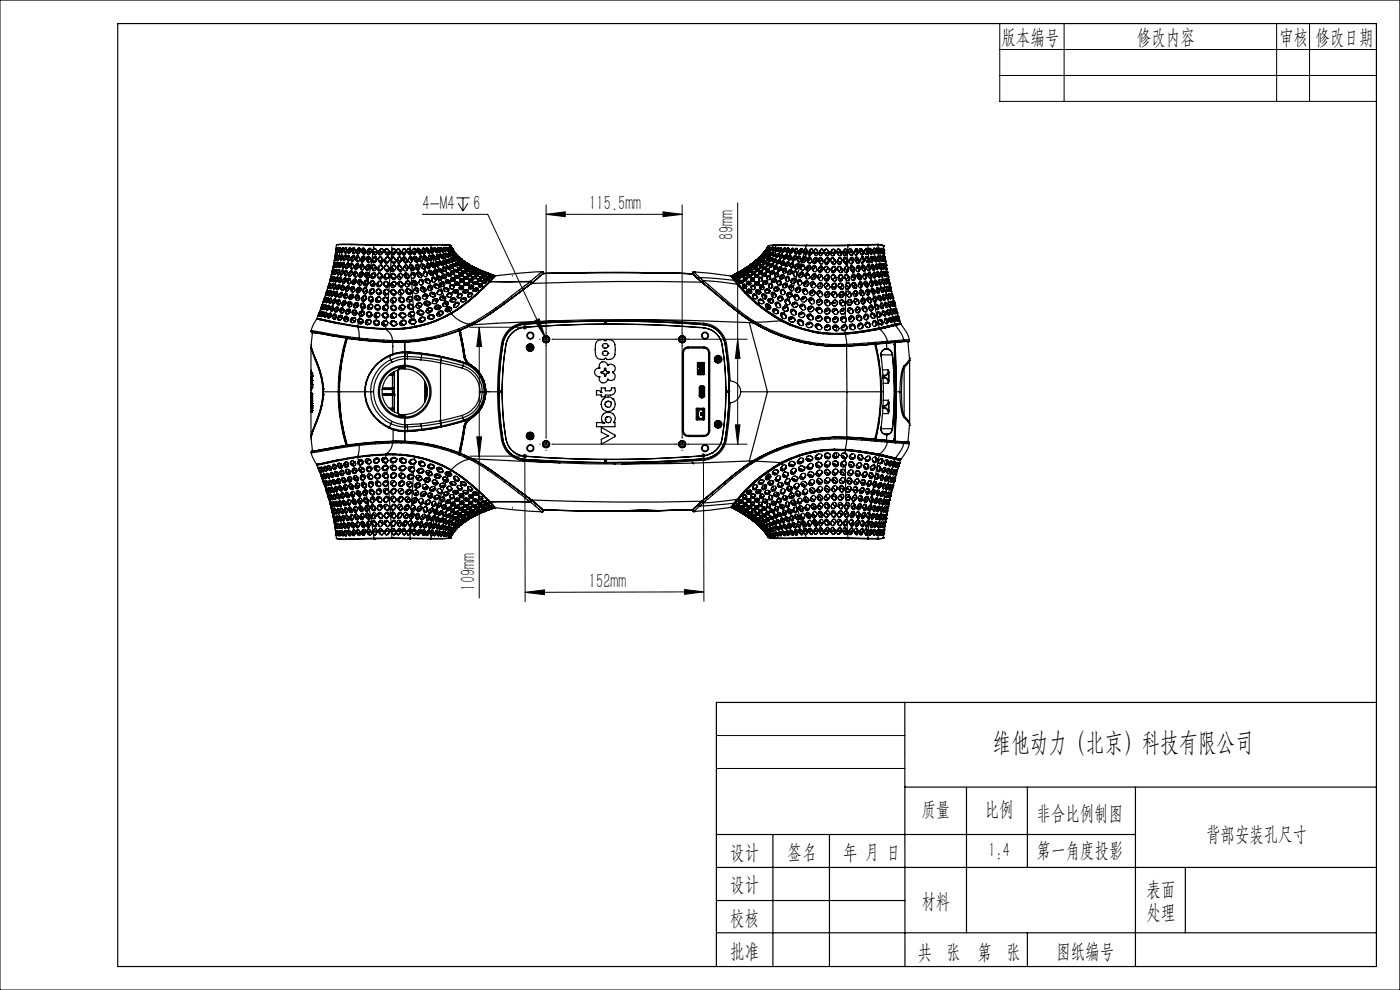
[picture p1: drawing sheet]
<svg xmlns="http://www.w3.org/2000/svg" width="297mm" height="210mm" viewBox="0 0 297 210" stroke-linecap="round" stroke-linejoin="round" font-family="sans-serif">
<defs><g id="words">
<text font-size="5.6" x="210.6" y="159.3">维他动力（北京）科技有限公司</text>
<g font-size="4.4">
<text x="212.5" y="9.4">版本编号</text>
<text x="241.2" y="9.4">修改内容</text>
<text x="271.4" y="9.4">审核</text>
<text x="279.1" y="9.4">修改日期</text>
<text x="89.6" y="44.6">4-M4</text>
<text x="100.4" y="44.6">6</text>
<text x="125" y="44.6">115.5mm</text>
<text x="155.6" y="50.9" transform="rotate(-90 155.6 50.9)">89mm</text>
<text x="100.8" y="125.3" transform="rotate(-90 100.8 125.3)">109mm</text>
<text x="124.9" y="124.7">152mm</text>
<text x="195.5" y="173.2">质量</text>
<text x="208.9" y="173.2">比例</text>
<text x="219.9" y="173.8">非合比例制图</text>
<text x="255.9" y="178.5">背部安装孔尺寸</text>
<text x="154.9" y="182.1">设计</text>
<text x="167.1" y="182.1">签名</text>
<text x="178.9" y="182.1">年 月 日</text>
<text x="209.7" y="181.7">1:4</text>
<text x="219.9" y="181.7">第一角度投影</text>
<text x="154.9" y="189">设计</text>
<text x="243.2" y="190">表面</text>
<text x="154.9" y="196.2">校核</text>
<text x="195.5" y="192.6">材料</text>
<text x="243.2" y="195">处理</text>
<text x="154.9" y="203.1">批准</text>
<text x="194.7" y="203.4">共 张</text>
<text x="207.4" y="203.4">第 张</text>
<text x="224.1" y="203.1">图纸编号</text>
</g>
</g></defs>
<g fill="none" stroke="#000" stroke-width=".25">
<path d="M25 5h267v200h-267zM70 59.6h.1M70 59.6l-.3 .8M70 59.5h.1M70 59.5l.1 .1M70.2 58.7l-.2 .9M70.2 58.7h.1M70.3 58.7v.2M70.3 58.7h.1M70.3 58.7l-.3 1.1 .3-.9M70.3 58.9h.1M70.3 58.3h.1"/>
<path d="M70.3 58.3l-.1 .4M70.4 58.3h.1M70.4 58.9h.1M70.4 57.8l-.1 .5M70.4 58.9h.2M70.4 57.7v.6M70.5 58h.1M70.5 57.4l-.1 .4M70.5 57.4h.1M70.5 58.7a.97 .97 0 0 1-.3 1.1zM70.6 57.4l-.2 .3M70.6 57.4l.1-.2-.3 1.1"/>
<path d="M70.6 57.4h.1M70.6 56.8l-.1 .6M70.6 58l.1 .2 .1-.1M70.6 58h.1M70.6 56.8h.1M70.6 59.5l.3 .1M70.6 58l.2 .1M70.7 56.6h.1M70.7 56.6l-.1 .2M70.7 56.4v.2M70.8 56.5h.1M70.8 56.4v.1"/>
<path d="M70.8 56.5v.1M70.8 56h.1M70.8 55.7l-.1 .7M70.8 55.7h.1M70.9 58.7a.7 .7 0 0 1-.2 1.1l-.1-.5zM70.9 57.1l-.1 1M70.9 57.1h.1M70.9 57.1l-.3 .9M70.9 55.3l-.1 .4M70.9 55.7l-.1 .7M70.9 55.7l-.1 1.1v-.3M70.9 55.1h.1"/>
<path d="M70.9 55.1v.2M70.9 58.7h.1M71 55.7h.1M71 55.9h.1M71 55.2h.1M71 54.5l-.1 .6M71.1 54.2v.1M71.1 54.2l-.1 .3M71.1 54.5l-.2 .8M71.1 54.4h.1M71.1 54.2v.3M71.1 55.8v.1"/>
<path d="M71.1 55.8l.2 .1M71.2 56.5h.1M71.2 54.4l-.2 .8M71.2 55l-.2 .2M71.2 55h.1M71.2 54.4l.1-.3-.1 .9M71.2 54.4h.1M71.2 53.8h.1M71.2 53.8l-.1 .4M71.2 53.6v.2M71.2 53.5h.1M71.2 57.4h.3z"/>
<path d="M71.2 53.5v.2M71.2 53.7v.1M71.2 55.7l.1 .5-.3 .6v-.5zM71.2 57.3l.2-.2 .1 .4-.5 .8zM71.3 55.6v.1M71.3 52.8l-.1 .8M71.3 52.9h.1M71.3 53.5h.1M71.3 55h.1M71.3 52.8l-.1 .7M71.3 52.7v.1M71.3 52.7h.1"/>
<path d="M71.3 55h.2M71.3 59l-.2 .5 .1 .4 .3-.4 .2-.5M71.3 59h.4M71.4 58.9l.2-.2 .1 .3M71.4 58.9l.3 .1M71.4 52l-.1 .7M71.4 58.9l-.1 .1M71.4 56.5h.1M71.4 56.5v.3M71.4 56.5l.2 .1M71.4 56.5h.2M71.4 52.6v.1"/>
<path d="M71.4 52.6h.1M71.4 52.6l-.1 1.1 .2-1M71.5 51.9l-.1 .2 .7-.2 7.2 .1M71.5 52.8h.1M71.5 54.1l-.2 1.1 .2-.1M71.5 59.6h.1M71.5 54.1v1M71.5 54.1h.1M71.5 59.4v.1M71.5 51.9l3.2-.1 4.7 .1M71.6 58.1l.3 .1zM71.6 56.6l-.1 .2"/>
<path d="M71.6 52.8l-.1 .9 .2-.3M71.6 52.8h.2M71.6 55.6l.2 .6-.2 .4M71.6 55.6h.1M71.6 55.6l-.2 .4v.5M71.7 53.4h.1M71.7 59l-.3 .6M71.7 52.6l-.1 .2M71.7 59h.1M71.8 52.6v.2M71.8 56.2l-.1 .1M71.8 54.3l.3 .1"/>
<path d="M71.8 54.3h.1M71.8 52.8l-.1 .6M71.9 57.2a.71 .71 0 0 0-.1 1.1l.1-.1M71.9 59.6v.1M71.9 57.2l.1 .3M71.9 57.2h.1M71.9 58.2h.1M71.9 59.7l.3 .1M71.9 59.6l.3 .2M71.9 53.4l.3 .1-.3-.1M72 54.1l.1 .4-.3 .7a.93 .93 0 0 1 .2-1.1zM72 57.5l-.1 .7"/>
<path d="M72 52.6l.2 .2-.1 .8a.51 .51 0 0 1-.2-.7zM72 55.9l.4 .1M72.1 55.9l.1-.2a.59 .59 0 0 1-.1 .9l-.1 .2-.1-.1 .1-.8M72.1 55.9h.3M72.1 55.9h-.1M72.1 52.5h.1M72.2 59.8h.1M72.2 55h.3M72.2 55l.3 .1M72.2 59.8v.1M72.2 58.8a.73 .73 0 0 1-.1 1.2l-.2-.3M72.2 58.8h.1"/>
<path d="M72.2 58.8l-.3 .3v.5M72.4 59l-.2 .3v.5M72.4 56l-.2 .5M72.4 57.5l.3 .1M72.5 54.1l.1 .3M72.5 54.1h.1M72.5 54.1l-.3 .3v.6M72.5 58.1h.1M72.5 52.7l.2-.2a.43 .43 0 0 1 .1 .8l-.2 .3a.45 .45 0 0 1-.1-.7v-.1M72.5 52.7l.4 .1M72.5 52.8h.3M72.5 52.7v.1"/>
<path d="M72.6 54.4l-.1 .7a.16 .16 0 0 1-.2 .1 .16 .16 0 0 1-.1-.2M72.6 54.4l-.1 .6M72.6 56.6l.3 .1M72.6 56.6h.3M72.6 56.6h.1M72.7 57.6l-.2 .7v-.2M72.7 57.6h.1M72.8 57.4v.4a.55 .55 0 0 1-.6 .6v-.4l.2-.5M72.8 57.4l-.1-.2-.3 .3M72.8 52.8l-.1 .7M72.8 53.2l-.1 .1M72.8 57.4l-.1 .2"/>
<path d="M72.9 55.7a.66 .66 0 0 1-.2 1.1l-.1-.2M72.9 55.7l-.3 .4v.5M72.9 56.6v.1M72.9 52.8h-.1M72.9 59.2l.3 .1M72.9 59.1l.3 .1M72.9 59.8l.2 .1M72.9 56.7v.1M73 54.4l-.2 .2a.38 .38 0 0 0 .2 .7l.1-.1M73 54.3l.3 .1M73 54.4h.3M73 54.3v.1"/>
<path d="M73 55.8l-.1 .8M73.1 58.2v.1M73.1 58.3l.3 .1M73.1 58.2l.3 .1M73.1 53.4l.3 .1M73.1 53.4v.1M73.1 53.5h.3M73.2 59.3l-.3 .4 .1 .3M73.2 59.2v.1M73.2 59.3l-.1 .1M73.2 54.1l-.2 .2M73.3 54.1l.1 .4"/>
<path d="M73.3 54.1h.1M73.3 54.4l-.2 .8M73.3 52.5l-.2 .4v.5M73.3 54.4h.1M73.3 59.1l-.1 .2M73.3 54.4l.1 .1M73.3 52.5l.2 .3M73.3 52.5h.1M73.4 59v.5l-.4 .5M73.4 59l-.3-.1-.3 .3a.5 .5 0 0 0 .1 .9l.1-.1M73.4 59l-.2 .2M73.4 58.3v.1"/>
<path d="M73.4 58.4v.1M73.4 54.3l-.1 .1M73.4 54.5l-.3 .7M73.4 53.5h.1M73.4 54.4l-.1 .1M73.4 53.5v.1M73.4 52.8h.1M73.5 52.7l-.1 .8M73.5 52.8l.1 .4a.39 .39 0 0 1-.4 .5l-.1-.2M73.5 56l.3 .1M73.6 57.4l.1 .7a.31 .31 0 0 1-.2 .4 .31 .31 0 0 1-.4-.2M73.6 57.4a.46 .46 0 0 0-.6 .2 .46 .46 0 0 0 .1 .6"/>
<path d="M73.6 57.5l-.3 .5 .1 .3M73.6 55.9l.2 .1M73.6 55.9l-.1 .1M73.7 55.1a.46 .46 0 0 1-.2-.6 .46 .46 0 0 1 .5-.3l.2 .3a.46 .46 0 0 1 .1 .5 .46 .46 0 0 1-.5 .3l-.1-.2M73.7 55.1h.1M73.7 55.1h.2M73.7 59.9v.1M73.7 59.9l.2 .1M73.7 55.1l.3 .1M73.7 60l.3 .1M73.8 56.1l-.2 .4v.4M73.8 56v.1"/>
<path d="M73.9 60l.1 .1M73.9 55.1l.1 .1M73.9 52.8l.3 .1M74 55.9a.75 .75 0 0 1-.6 1l-.1-.3 .2-.6M74 55.9l-.2-.2-.2 .2M74 52.8l.2-.2a.64 .64 0 0 1-.1 1.1M74 52.8l-.2 .3a.36 .36 0 0 0-.1 .4 .36 .36 0 0 0 .4 .2M74 55.9l-.2 .1M74 52.8h.3M74 55.9v.3M74 59.4h.1M74 55.2v.1"/>
<path d="M74 59.3l.2 .1M74.1 54.2l-.2 .5v.4M74.1 59.4l-.2 .2M74.2 57.7l-.2 .3a.36 .36 0 0 0-.1 .4 .36 .36 0 0 0 .4 .2M74.2 57.7l.2 .1M74.2 59.4h-.1M74.2 58.4l.1 .2M74.2 57.6l.3-.2a.65 .65 0 0 1 .2 .7 .65 .65 0 0 1-.4 .5M74.2 57.6l.3 .1M74.2 57.6v.1M74.2 52.9l.3 .1M74.2 59.1a.48 .48 0 0 0-.5 .2 .48 .48 0 0 0 0 .6"/>
<path d="M74.2 59.1a.61 .61 0 0 1 .2 .7 .61 .61 0 0 1-.5 .4l-.2-.2M74.2 59.1v.1a.67 .67 0 0 0-.3 .8M74.2 52.9l-.1 .8M74.3 52.8l-.1 .1M74.3 59.2l-.1 .2M74.3 52.8h.1M74.3 56.7a.48 .48 0 0 1-.1-.6 .48 .48 0 0 1 .6-.2l.1 .2a.6 .6 0 0 1-.2 .9M74.3 56.7l.1 .1M74.3 56.7l.3 .1M74.4 56.8l.1 .3 .2-.1M74.4 52.7l-.1 .1M74.4 56.8l.2 .1"/>
<path d="M74.4 57.8l-.2 .5v.3M74.5 57.7l-.1 .1M74.5 57.6l-.1 .4h-.2M74.6 56.8v.1M74.6 56.9l.1 .1M74.6 54.5l.3 .1M74.7 57.5l-.2 .2M74.7 56l-.2 .2M74.7 54.4l.3 .1M74.8 54.4v-.1a.42 .42 0 0 1 .5 .2 .42 .42 0 0 1-.2 .6l-.3 .3a.6 .6 0 0 1 0-1zM74.8 53.5a.46 .46 0 0 1-.2-.6 .46 .46 0 0 1 .5-.2h.1a.82 .82 0 0 1 0 1.1M74.8 53.5v.1"/>
<path d="M74.8 55.9l-.3 .4 .1 .5M74.8 53.5h.2M74.8 53.6l.2 .2h.2M74.8 53.6h.3M74.9 54.6l-.2 .3 .1 .5M74.9 59.4a.46 .46 0 0 0-.3 .6 .46 .46 0 0 0 .5 .3M74.9 59.4l.2 .1M74.9 53.1l.5 .1M75 54.5l-.1 .1M75 54.5l.1-.2 .1 .5M75 59.4l.2 .1M75 59.4h-.1"/>
<path d="M75 52.9h.3M75 53.5l.1 .1M75.1 58.4v.1M75.1 58.4l.2 .1M75.1 53.6v.2M75.1 59.5l-.2 .4v.4M75.1 52.6l-.2 .6 .1 .3M75.1 58.5l.3 .1M75.2 59.5h-.1M75.2 57.9l.3 .1M75.2 58l.2 .1M75.3 58.5l.1 .1"/>
<path d="M75.4 58.6l.1 .2M75.4 57.8h-.1M75.4 56.2a.55 .55 0 0 0 .2 .9l.4-.4 .1-.5M75.4 56.2l.5-.3 .2 .3M75.4 56.2l.3 .1M75.4 58.1l-.2 .1M75.5 59.2l.1 .6-.5 .5M75.5 59.2h-.3l-.2 .2M75.5 59.3l-.3 .2M75.5 59.3a.41 .41 0 0 1-.1 .4 .41 .41 0 0 1-.5 .1l.3-.4M75.5 57v.1M75.5 56.1l.2 .1"/>
<path d="M75.5 57l.1 .1M75.5 58l-.1 .1M75.6 55.2a.48 .48 0 0 1-.1-.6 .48 .48 0 0 1 .5-.2l.2 .2a.47 .47 0 0 1 .1 .6 .47 .47 0 0 1-.6 .2l-.1-.1M75.6 55.2v.1M75.6 57.6h-.1a.65 .65 0 0 0-.2 .9M75.6 55.2h.2M75.6 55.3h.2M75.7 57.8l.1 .2a.43 .43 0 0 1 0 .6 .43 .43 0 0 1-.7-.1M75.7 57.8a.36 .36 0 0 0-.5-.2 .36 .36 0 0 0-.2 .5l.1 .3M75.7 56.3l-.2 .3v.4M75.7 57.7l-.2 .3M75.7 54.7h.1"/>
<path d="M75.7 56.2v.1M75.8 54.7l-.1 .1M75.8 55.2v.1M75.8 52.9h.2M75.8 55.3l.2 .2M75.8 56.1l-.1 .4-.2 .1M75.9 52.8l.2 .1M75.9 53.2l.5 .1M76 54.3l-.3 .5 .1 .4M76 56l-.3 .2M76 54.3l-.2 .4M76 53l.3 .1"/>
<path d="M76 52.9l-.2 .4 .2 .6M76.1 52.9h-.1M76.1 56.2v.3M76.3 53.1l.1 .2M76.3 59.8l.2 .1M76.3 53.1h.1M76.3 59.8l-.2 .2M76.3 52.7a.73 .73 0 0 1-.5 1.1l-.2-.4 .3-.6M76.3 52.7l-.2-.1-.2 .2M76.3 52.7l-.2 .2M76.3 58.4l.1 .1M76.3 57.9a.58 .58 0 0 0 .1 1"/>
<path d="M76.3 57.9l.4-.3a.66 .66 0 0 1 .4 .8 .66 .66 0 0 1-.7 .5M76.3 57.9l.2 .1M76.3 59.8l.3 .1M76.3 59.8h.1M76.3 53.1l.1 .1M76.4 53.3h.1M76.4 57.8l.2 .2M76.4 58.9h.1M76.4 58.5h.1M76.5 56.9v.1M76.5 56.9l.2 .1M76.5 59.9l-.4 .2"/>
<path d="M76.5 59.4a.58 .58 0 0 0-.3 .9M76.5 58l-.2 .4 .1 .5M76.5 57l.2 .1M76.6 59.9h-.1M76.6 59.5a.46 .46 0 0 0-.7 0 .46 .46 0 0 0 .1 .7M76.6 59.5l.1 .1a.56 .56 0 0 1 .1 .6 .56 .56 0 0 1-.5 .3M76.6 58h-.1M76.6 59.4l-.3 .4M76.7 57v.1M76.7 56.5l-.1 .1h.2M76.7 56.5h.2M76.7 54.6a.54 .54 0 0 0 .2 1l.1-.1"/>
<path d="M76.7 57.1l.1 .2M76.7 54.6l.2 .1M76.7 59.6l-.1 .3M76.7 57.9l-.1 .4-.3 .1M76.8 56.6l-.2 .2M76.8 54.5l.1-.1a.47 .47 0 0 1 .6 .3 .47 .47 0 0 1-.2 .6l-.3 .2M76.8 54.5l-.1 .1M76.8 54.5l.2 .1M76.8 53.6l.1 .1M76.8 53.6h.2M76.9 57.7v.1a.47 .47 0 0 1-.5 .7M76.9 56.5l-.1 .1"/>
<path d="M76.9 56l-.2 .5M76.9 57.7l-.3 .3M76.9 53.7l.2 .1M76.9 53.2h.3M76.9 53.4h.4M76.9 56l-.1 .1a.7 .7 0 0 0-.1 .9M76.9 54.7l-.2 .4 .2 .5M76.9 55.2h-.2M76.9 55.2l.1 .3M77 56.1l-.1-.1a.5 .5 0 0 0-.6 .3 .5 .5 0 0 0 .2 .6M77 54.7l-.3 .4M77 56.1l.1 .1"/>
<path d="M77 54.7h.1M77 55.1l-.1 .1M77 55.1v.4M77 54.6l-.1 .1M77 53.6l.1 .2M77 56.2l-.1 .3M77.1 56.2v.1a.47 .47 0 0 1 .1 .7 .47 .47 0 0 1-.6 .1l-.1-.1M77.1 53.8l.1 .1M77.1 54.5l.1 .3-.2 .3M77.2 52.7l-.3 .3 .1 .6M77.2 53.2l.1 .2M77.2 53.2h.1"/>
<path d="M77.3 53.2l.1 .2M77.3 53.2h.1M77.3 54.4l-.3 .2M77.3 53.2h.2h-.2M77.3 53.4h.1M77.4 59.7l.1 .1M77.4 59.6l.2 .1M77.4 53.4h.2M77.4 54.8v.2M77.4 53.4l.1 .3M77.5 58.7v.1M77.5 58.7l.1 .1"/>
<path d="M77.5 58.8a.37 .37 0 0 0 .4 .2 .37 .37 0 0 0 .3-.2M77.5 59.8l-.2 .4 .1 .4M77.5 58.8l.2 .1M77.6 53.5l-.2-.6a.3 .3 0 0 0-.3-.3 .3 .3 0 0 0-.3 .2l-.1 .4 .1 .4M77.6 53.5a.35 .35 0 0 1-.2 .5 .35 .35 0 0 1-.5-.3M77.6 59.7l-.1 .1M77.6 58.8l.1 .1M77.7 58.9l.1 .1M77.8 56.4l.1 .1M77.8 58.6l-.2 .1M77.8 58.6h.1M77.8 58.6l.1 .4"/>
<path d="M77.8 58.4l.2 .1M77.8 58.4l-.2 .2M77.8 56.3l.4-.3a.68 .68 0 0 1 .2 .8 .68 .68 0 0 1-.7 .5 .63 .63 0 0 1 .1-.9M77.8 56.3v.1M77.8 56.3l.2 .1M77.9 55.3v.1M77.9 55.3l.1 .1M77.9 58.3l.1 .1M77.9 58.3l-.1 .1M77.9 55.4l.3 .3M77.9 56.5l-.2 .5 .1 .4M77.9 55.4l.2 .1"/>
<path d="M77.9 59.5a.5 .5 0 0 1-.4 .8M78 58.5l-.2 .1M78 57.8a.57 .57 0 0 0-.5 .4 .57 .57 0 0 0 .1 .6M78 56.4l-.1 .1M78 55.4l.1 .1M78 55.1h.2M78 55.1l-.1 .1M78 53.5h.7M78 53a.49 .49 0 0 0-.2 .6 .49 .49 0 0 0 .6 .3l.3-.3M78 53h.2M78 59.5l.1 .5M78 58.4v.1"/>
<path d="M78.1 59.6l.1 .4-.3 .4M78.1 59.6l-.1-.1a.69 .69 0 0 0-.7 .3 .69 .69 0 0 0 0 .8h.3l.3-.2M78.1 59.5l-.5 .2M78.1 53.3h.7zM78.1 55.5l.1 .2M78.1 52.9l.3-.2a.53 .53 0 0 1 .4 .3 .53 .53 0 0 1-.1 .6M78.1 52.9l-.1 .1M78.1 52.9h.2M78.1 55h.1M78.1 58l-.2 .3M78.1 55l-.1 .1M78.1 58l.1 .1"/>
<path d="M78.1 58a.47 .47 0 0 0-.7-.1 .47 .47 0 0 0 .1 .8M78.1 56.2a.53 .53 0 0 1-.3 .8M78.1 60h.1M78.1 60v.1M78.2 53l-.2 .4 .2 .6M78.2 55.1l-.2 .2M78.2 58.8h.1M78.2 58.8l-.1 .8M78.2 58.1l-.2 .3M78.2 56.2l.2 .5M78.2 55v.1M78.2 58.1l.1 .2"/>
<path d="M78.3 52.9l-.1 .1M78.3 54.4a.59 .59 0 0 0-.3 1M78.3 58.3l-.1 .5M78.3 58.3h.1M78.3 54.5l.2 .2a.58 .58 0 0 1 .2 .6 .58 .58 0 0 1-.5 .4M78.3 54.5a.49 .49 0 0 0-.6 .2 .49 .49 0 0 0 .2 .6M78.3 54.5l-.2 .5M78.4 56.2l-.4 .2M78.4 56.7l-.4 .3-.3-.1M78.4 56.7v.2M78.5 54.7l-.3 .3M78.6 52.7l-.3 .2"/>
<path d="M78.8 58.5l.1 .2M78.8 59l.1 .1M78.9 58.1l.1 .1M78.9 58.7l.3 .2 .4-.2M78.9 58.7l.2 .4M79 58.1l.1 .1M79 57.1v.1M79 57.1l.1 .1M79 58.2a.57 .57 0 0 0-.2 .8M79 57.2l.2 .1M79.1 58.8h.1M79.1 58.2h-.1"/>
<path d="M79.1 57.2l.1 .1M79.1 53.5l-.8 4.8M79.1 53.5h.1M79.1 53.5l.1 .2M79.2 54.7l.1 .1M79.2 57.3l.1 .1M79.2 53.7l.1 .1M79.2 53.7h.1M79.2 53.4h.8zM79.2 52.8l.4-.1 .4 .7M79.2 54.7h.1M79.2 52.8l-.1 .4v.3"/>
<path d="M79.3 59.7a.49 .49 0 0 0-.8 0 .49 .49 0 0 0 .2 .8M79.3 59.7a.51 .51 0 0 0-.7 .2 .51 .51 0 0 0 .2 .7M79.3 54.8l-.2 .4 .1 .5M79.3 59.7l.1 .2M79.3 53.6h.7M79.3 52l-.1 .8M79.3 53.8l.1 .1M79.3 52h.1M79.3 52l3.8 .1M79.3 54.7v.1M79.3 53.7l.1 .2M79.3 56.9l.1 .1"/>
<path d="M79.3 56.9l-.2 .2M79.4 51.9h.1M79.4 51.9l-.1 .1M79.4 51.9l3.7 .1M79.4 53.9l.2 .1M79.4 59.9a.48 .48 0 0 1 0 .7 .48 .48 0 0 1-.7-.1M79.4 57l-.3 .2M79.4 56.8l.2 .1M79.4 57.9l.1 .6-.4 .3M79.4 56.8l-.1 .1M79.4 59.9l-.2 .2M79.5 56.2h-.1a.52 .52 0 0 0-.6 .2 .52 .52 0 0 0 .2 .7"/>
<path d="M79.5 56.2l.2 .3M79.5 56.2a.53 .53 0 0 0-.6 .3 .53 .53 0 0 0 .2 .7M79.5 57.9l.2 .4-.1 .4M79.6 58l-.5 .2M79.6 56.9l-.2 .1M79.6 52.7a.59 .59 0 0 0-.3 1M79.6 58.7a.45 .45 0 0 0 .1-.7 .45 .45 0 0 0-.7 0 .68 .68 0 0 0-.2 1M79.6 58.7a.61 .61 0 0 1-.8 .3M79.6 54.5l.1 .1M79.7 54.6a.47 .47 0 0 1 .1 .7 .47 .47 0 0 1-.7 0M79.7 54.6l-.2-.1a.53 .53 0 0 1 .2 .6 .53 .53 0 0 1-.5 .3M79.7 56.5l-.3 .3"/>
<path d="M79.7 56.5v.1M79.7 56.6a.47 .47 0 0 1 0 .7 .47 .47 0 0 1-.7-.1M79.7 56.6l-.1 .3M79.8 54.5a.76 .76 0 0 1-.7 1.2 .6 .6 0 0 1 .1-1M79.8 54.5l-.2-.1-.4 .3M79.8 54.5l-.5 .2M80 53.7l-.1 .2a.31 .31 0 0 1-.3 .2 .31 .31 0 0 1-.3-.3M80 53.4v.3M80.2 59.9v.1M80.2 59.8l.1 .1M80.2 58.9h.1M80.2 60l-.1 .2"/>
<path d="M80.3 58.9l.1 .1M80.3 58.9v.1M80.3 59.9l-.1 .1M80.3 56.9l.3 .4h.3M80.4 56.5a.48 .48 0 0 0-.2 .7 .48 .48 0 0 0 .7 .1M80.4 56.5v.1M80.4 59v.1M80.4 55.4l.1 .2M80.4 55.4l.1 .1M80.4 53.6l.7 .1M80.4 56.4a.48 .48 0 0 1 .8 .1 .48 .48 0 0 1-.3 .7v.1M80.4 56.4v.1"/>
<path d="M80.4 56.6l-.2 .4 .1 .4M80.4 56.4l.1 .1M80.4 53.4l.9 .1M80.5 55.6h.1M80.5 56.5l-.1 .1M80.5 55.5l.1 .1M80.5 53.1h.1M80.6 55.6l.1 .2M80.6 53a.41 .41 0 0 1 .6-.2 .41 .41 0 0 1 .2 .5l-.2 .3a.5 .5 0 0 1-.8 .4 .5 .5 0 0 1 0-.8l.1-.1M80.6 53l-.1 .1M80.6 53.1l-.2 .4 .2 .6M80.6 53h.1"/>
<path d="M80.7 53l-.1 .1M80.8 58.7h.1M80.8 58.7l-.6 .2M80.9 58.2a.49 .49 0 0 0-.8-.1 .49 .49 0 0 0 .1 .8M80.9 58.2h.1M80.9 58.7l-.4 .3-.2-.1M80.9 55.3l.1 .1M80.9 55.3l-.4 .3M80.9 58.6v.1M80.9 58.6l-.1 .1M80.9 54.6h.1a.56 .56 0 0 1 .3 .7 .56 .56 0 0 1-.7 .4l-.1-.1M80.9 54.6l-.3-.1a.6 .6 0 0 0-.2 .9"/>
<path d="M80.9 54.6a.52 .52 0 0 0-.6 .3 .52 .52 0 0 0 .2 .6M80.9 58.2l.1 .1M80.9 58.2a.48 .48 0 0 0-.7 0 .48 .48 0 0 0 .1 .7M80.9 58.7h.1M80.9 56.3a.52 .52 0 0 1 .2 .6 .52 .52 0 0 1-.6 .3M81 59.9l-.5-.2-.2 .2M81 55.4l-.5 .2M81 55.2h.1M81 55.2l-.1 .1M81 58.3v.1M81 58.4a.46 .46 0 0 1 0 .7 .46 .46 0 0 1-.7-.1M81 58.4l-.1 .2"/>
<path d="M81 56.3l.1 .2M81.1 55.2l-.1 .2M81.1 58.5l-.2 .2M81.1 56.4l-.2-.1-.4 .2M81.1 52.8h-.2l-.2 .2M81.2 55l-.2 .2M81.2 55.1l-.1 .1M81.6 58.5l.6 .5M81.6 57a.43 .43 0 0 0 .4 .4 .43 .43 0 0 0 .4-.3M81.6 57.1l.1 .1M81.7 58.3a.5 .5 0 0 0-.2 .7 .5 .5 0 0 0 .8 0M81.7 58.3v.1"/>
<path d="M81.7 56.5l-.1 .6M81.7 56.5a.36 .36 0 0 1 .3-.2 .36 .36 0 0 1 .3 .2M81.7 55.1l.6 .6M81.7 58.4l-.2 .3 .1 .4M81.7 58.2a.51 .51 0 0 1 .9 0 .51 .51 0 0 1-.3 .8M81.7 58.2v.1M81.7 58.2l.1 .1M81.8 54.8a.48 .48 0 0 0-.2 .7 .48 .48 0 0 0 .7 .2M81.8 58.3l.3-.3 .4 .4M81.8 58.3l-.1 .1M81.8 54.8v.1M81.8 56.4l-.1 .1"/>
<path d="M81.8 53.7l.2 .3M81.8 54.9l-.2 .4 .1 .4M81.8 53.7v.1M81.8 53.7l.8 .1M81.8 54.7a.46 .46 0 0 1 .7-.1 .46 .46 0 0 1 0 .7l-.2 .4M81.8 54.7v.1M81.8 54.7l.1 .1M81.8 53.8l.1 .1M81.9 54.8l.3-.3 .4 .4M81.9 54.8l-.1 .1M81.9 58.9l.4 .1M82 55.5l.2 .1"/>
<path d="M82.2 59.9a.49 .49 0 0 0-.7-.1 .49 .49 0 0 0 0 .7M82.2 59.9l.1 .1M82.2 55.6h.1M82.3 60a.46 .46 0 0 0-.7-.2 .46 .46 0 0 0-.1 .7M82.3 60v.1M82.3 56.5a.37 .37 0 0 0-.3-.3 .37 .37 0 0 0-.4 .2l-.1 .4 .1 .3M82.3 56.5l.1 .1M82.3 56.5h.1M82.3 60l.1 .1M82.4 53a.38 .38 0 0 0-.5-.3 .38 .38 0 0 0-.3 .4l.2 .6M82.4 53l.1 .1M82.4 53h.1"/>
<path d="M82.4 57.1h.1M82.4 57.1l-.3 .2-.4-.1M82.4 56.6a.5 .5 0 0 1 .2 .7 .5 .5 0 0 1-.8 .1l-.1-.2M82.4 56.6h.1M82.4 56.6l.2 .4M82.4 53a.33 .33 0 0 0-.3-.2 .33 .33 0 0 0-.3 .2l-.1 .4 .1 .4M82.4 53l.1 .2M82.5 57l-.1 .1M82.5 57h.1M82.5 53.1l.2 .4M82.5 53.1v.1M82.5 53.2l.1 .1"/>
<path d="M82.5 56.9v.1M82.6 56.9l-.1 .1M82.7 53.5a.44 .44 0 0 1-.2 .5 .44 .44 0 0 1-.5 0v-.1M82.7 53.5h-1h1M83 55.2l-.7 8.3M83 53.5h.9M83 53.8v.1M83 56.9l.3 .7M83 53.8h.6M83 54.7v.5M83 53.9v.8M83.1 53.2l-.1 .6"/>
<path d="M83.1 56.6a.49 .49 0 0 0-.2 .7 .49 .49 0 0 0 .8 0M83.1 60v.1M83.1 56.6h.1M83.1 55.3l.3 .3 .5-.2M83.1 58.8a.47 .47 0 0 0 .8 0M83.1 53.1v.1M83.1 52.1v1.1M83.1 52.1h.1M83.1 59.9a.52 .52 0 0 1 .9 .1 .52 .52 0 0 1-.3 .8 .49 .49 0 0 1-.8-.1 .49 .49 0 0 1 .2-.7M83.1 59.9v.1M83.1 59.9l.1 .1M83.1 56.6l-.2 .7"/>
<path d="M83.1 52v.1M83.1 52h.1M83.1 52h.5M83.1 52.1h.5M83.2 53l.3-.3a.5 .5 0 0 1 .5 .3 .5 .5 0 0 1-.1 .6M83.2 53l-.1 .1M83.2 56.5a.43 .43 0 0 1 .6-.2 .43 .43 0 0 1 .2 .6l-.3 .4M83.2 56.5l-.1 .1M83.2 56.5v.1M83.2 56.6l.2-.2a.39 .39 0 0 1 .4 0 .39 .39 0 0 1 .2 .5M83.2 56.6h-.1M83.2 53h.1"/>
<path d="M83.3 53l.3-.2 .3 .6M83.3 53l-.2 .2M83.3 57l-.2-.2 .2 .2M83.3 57l.1 .1M83.3 57h.1M83.3 58.1a.52 .52 0 0 0-.2 .7 .52 .52 0 0 0 .8 .1M83.4 57.1h.1M83.4 57.1l.3 .2M83.4 54.6a.51 .51 0 0 0-.3 .7 .51 .51 0 0 0 .8 .1M83.4 57.1l.3 .3M83.6 52v.1M83.6 52h3.4"/>
<path d="M83.6 53.5v.3M83.6 53.5h.1M83.6 52.1h3.4M83.6 53.8h.1M83.7 54.7l.1 .1M83.7 54.7a.36 .36 0 0 0-.4-.2 .36 .36 0 0 0-.3 .2M83.7 58.2a.5 .5 0 0 0-.8 .1 .5 .5 0 0 0 .3 .7 .48 .48 0 0 0 .7 0 .48 .48 0 0 0-.1-.7M83.7 58.2h.1M83.7 54.7v.1M83.7 54.8l-.2-.2a.43 .43 0 0 0-.5 .1 .43 .43 0 0 0 0 .5M83.7 54.8l.1 .1M83.7 54.7h.1"/>
<path d="M83.7 58.2l.1 .1M83.7 58.2v.1M83.7 53.8a.39 .39 0 0 1-.2 .3 .39 .39 0 0 1-.5-.2M83.7 58.3l-.1-.2a.44 .44 0 0 0-.5 .1 .44 .44 0 0 0-.2 .5M83.7 58.3l.1 .1M83.8 58.3v.1M83.8 54.8v.1M83.8 54.9l.1 .5M83.8 54.8v.2M83.8 55a.47 .47 0 0 1 .2 .6 .47 .47 0 0 1-.6 .2l-.4-.6M83.8 58.4l.2 .4M83.9 53.6l-.2 .2"/>
<path d="M83.9 58.9v.1M83.9 55.4h.1M83.9 55.3v.1M83.9 58.8h.1M84 55.4h-.1M84 58.8l-.1 .1M84 58.7l-.1 .1M84.2 53a.23 .23 0 0 1 .2-.2 .23 .23 0 0 1 .2 .1l.1 .1M84.2 53.6l.1 .2M84.2 53.5h.8M84.3 55a.49 .49 0 0 0-.1 .5 .49 .49 0 0 0 .5 .3l.4-.5M84.3 53.8l.2 .1a.26 .26 0 0 0 .2 .2 .26 .26 0 0 0 .3-.2"/>
<path d="M84.3 54.9l-.1 .4M84.3 53.8h.7M84.4 54.8l-.1 .1M84.4 54.8l-.1 .2M84.4 54.8l.3-.2a.49 .49 0 0 1 .4 .2 .49 .49 0 0 1 0 .5M84.4 54.8l.2 .5M84.5 54.7l.2-.2a.48 .48 0 0 1 .5 .2 .48 .48 0 0 1-.1 .6M84.5 54.7l-.1 .1M84.5 58.3v.1M84.5 58.4l-.2 .4M84.6 58.3l.2 .4M84.6 58.2a.5 .5 0 0 1 .8 0 .5 .5 0 0 1-.2 .8 .49 .49 0 0 1-.8 0 .49 .49 0 0 1 .1-.7"/>
<path d="M84.6 58.2l-.1 .1M84.6 58.2v.1M84.6 58.3a.44 .44 0 0 1 .6-.3 .44 .44 0 0 1 .2 .6M84.6 58.3l-.1 .1M84.6 55.3l.1 .1M84.6 55.3h.1M84.7 56.3a.51 .51 0 0 0-.2 .8 .51 .51 0 0 0 .8 .1 .42 .42 0 0 1-.5 .4 .42 .42 0 0 1-.4-.5 .47 .47 0 0 1-.2-.6 .47 .47 0 0 1 .6-.2l.2 .2M84.7 53l.1 .2M84.7 55.4l.2 .2M84.7 55.4h.1M84.8 53l-.3-.3a.5 .5 0 0 0-.4 .4 .5 .5 0 0 0 .1 .5M84.8 53l.1 .1"/>
<path d="M84.8 53h-.1M84.8 53.2l.2 .4M84.8 58.7l.1 .1M84.8 58.7h.1M84.8 59.8l-.3 .2-.1 .3M84.8 59.8l.4 .2M84.8 59.8a.52 .52 0 0 0 0 .7 .52 .52 0 0 0 .7 0M84.9 53.1l.2 .4-.1 .4M84.9 53.1l-.1 .1M84.9 58.8l.3 .2M84.9 58.7v.1M84.9 58.7l.3 .2"/>
<path d="M85 56.5h.1M85 56.5l-.2-.1a.33 .33 0 0 0-.4-.1 .33 .33 0 0 0-.1 .4M85 56.5l.1 .1M85 53.6h.1M85 53.6v.3M85.1 56.6l.2 .6M85.1 56.5l.2 .4a.37 .37 0 0 1-.3 .4 .37 .37 0 0 1-.4-.2l-.1-.3M85.1 56.5v.1M85.2 59.9a.5 .5 0 0 0-.8 .1 .5 .5 0 0 0 .3 .7 .46 .46 0 0 0 .5 .2 .46 .46 0 0 0 .3-.4M85.2 59.9h.1M85.2 59.9v.1M85.2 60l.1 .1"/>
<path d="M85.3 59.9l.2 .6M85.3 59.9v.2M85.3 53.5h.7M85.4 55v.2M85.4 54.7l.1 .6 .2 .3a.33 .33 0 0 0 .3 .2 .33 .33 0 0 0 .4-.2M85.4 54.7a.33 .33 0 0 1 .4-.2 .33 .33 0 0 1 .3 .2M85.4 54.7l.3-.2 .3 .3M85.6 52.8l.1-.1a.57 .57 0 0 1 .5 .4 .57 .57 0 0 1-.2 .6M85.6 52.8l-.1 .2a.62 .62 0 0 0-.2 .6 .62 .62 0 0 0 .5 .5l.2-.3M85.6 52.8a.61 .61 0 0 1 .5 .4 .61 .61 0 0 1-.1 .6M85.7 56.6l-.1 .2M85.7 56.5a.48 .48 0 0 0-.1 .8 .48 .48 0 0 0 .8-.1v-.1"/>
<path d="M85.7 56.5v.1M85.8 56.5l.2-.2a.51 .51 0 0 1 .5 .2 .51 .51 0 0 1 0 .5M85.8 56.5l-.1 .1M85.8 56.4l-.1 .1M85.8 56.4v.1M85.9 56.4v-.1a.49 .49 0 0 1 .7 .1 .49 .49 0 0 1-.1 .6M85.9 56.4l.2 .6M85.9 56.4h-.1M85.9 54.6a.53 .53 0 0 0-.2 .7 .53 .53 0 0 0 .6 .3M85.9 54.7a.53 .53 0 0 0-.1 .6 .53 .53 0 0 0 .5 .3M85.9 56.3l.2 .6M85.9 53.9l-.1 .2"/>
<path d="M86 53.8l-.1 .1M86 53.8h-.7M86 54.8l.1 .1M86 53.7v.1M86.1 54.7v.1M86.1 59.9v.1M86.1 54.9l.2 .3v.5M86.1 54.7l-.1 .1M86.1 60h.1M86.1 57h.1M86.1 58.2a.5 .5 0 0 0 .1 .5 .5 .5 0 0 0 .6 .1M86.1 59.8v.1"/>
<path d="M86.1 54.8l.3 .4v.4M86.1 59.8v.2M86.1 54.8v.1M86.1 56.9v.1M86.1 56.9l.2 .1M86.2 59.9l.3 .4M86.2 59.8a.52 .52 0 0 1 .8 .1 .52 .52 0 0 1-.3 .7 .51 .51 0 0 1-.7 .1 .51 .51 0 0 1 .1-.8M86.2 58a.51 .51 0 0 0-.1 .7 .51 .51 0 0 0 .7 .1M86.2 57l.2 .2M86.2 59.8l.3 .4M86.2 59.8h-.1M86.3 59.8a.46 .46 0 0 1 .5 0 .46 .46 0 0 1 .2 .4"/>
<path d="M86.3 57h-.1M86.3 57l.1 .1M86.3 59.8l-.2 .2M86.4 57.1h.1M86.5 53.5l.2 .3M86.5 58.2l-.5-.2-.3 .4M86.5 58.2v.1M86.5 52.8l.4 .2M86.5 53.5h.1M86.5 53.5h.6M86.5 58.1a.5 .5 0 0 0-.8 .1 .5 .5 0 0 0 .3 .7l.1 .1a.36 .36 0 0 0 .6 0 .57 .57 0 0 0-.1-.8M86.5 58.1l.1 .1"/>
<path d="M86.5 58.1v.1M86.5 53.5l.1 .2M86.5 53.5v.1M86.5 57l-.1 .1M86.5 58.3l.3 .5M86.6 58.2l-.1 .1M86.6 53.5h.1M86.7 53.8l.4 .2M86.7 53.8h.5M86.7 54.8l-.1 .4M86.9 53v.1M86.9 56.4l.1 .5"/>
<path d="M86.9 56.3l.3-.1 .3 .2M86.9 53.1l.3 .5-.1 .4M86.9 53.1h.1M86.9 54.5l.1 .1M87 52h.1M87 52.9v.1M87 52.9l-.4-.2a.63 .63 0 0 0-.1 .8M87 52v.1M87 52.9l-.1 .1M87 52.1v.9M87 52.1h.1M87 54.5h-.1"/>
<path d="M87 54.5l.3 .2 .1 .5M87 54.6v.3l.2 .3M87 54.5v.1M87 53l.1 .1a.6 .6 0 0 1 0 .9M87 53h.1M87 53l-.1 .1M87.1 54v.4M87.1 54.5l.2 .6M87.1 54.4a.68 .68 0 0 1 .2 1.1M87.1 54.4h-.1a.72 .72 0 0 0-.4 .7 .72 .72 0 0 0 .5 .6M87.1 55.7l.1 .4M87.2 56.1l.3 .2"/>
<path d="M87.2 56.1a.61 .61 0 0 0 0 1.1M87.2 57.2v1M87.2 58.2l-.1 .4 .2 .3M87.2 55.2l.1 .1M87.2 58.2l-.1 .2M87.3 58.9l.4 5.9M87.3 58.1l-.1 .1M87.3 58.2h-.1M87.3 55.6l-.2 .1M87.3 58.1h.1M87.3 58.1v.1M87.3 55.1l-.1 .1"/>
<path d="M87.3 55.1l.1 .1M87.3 55.5v.1M87.3 56.4a.54 .54 0 0 0 .5 .7M87.3 55.5l-.1 .2M87.4 58a.47 .47 0 0 1 .6-.1 .47 .47 0 0 1 .1 .6v.1M87.4 59.8v.3M87.4 56.3v.5l.4 .3M87.4 58l-.1 .1M87.4 58l-.1 .2M87.4 59.8l.2-.2 .5 .2M87.4 55.2l-.1 .3M87.5 56.4v.1"/>
<path d="M87.5 57.9l.3 .5M87.5 56.3l.1 .1M87.5 56.5l.3 .4v.4M87.5 56.3v.1M87.6 57.9l-.2 .1M87.6 57.9l.5 .3v.4M87.6 57.9l.2 .5M87.6 56.4a.49 .49 0 0 1 .3 .6 .49 .49 0 0 1-.4 .4l-.3-.2M87.6 56.4l-.1 .1M87.6 53.7h.5M87.7 52.7l.5 .6-.1 .4M87.8 54.6v.4l.4 .6a.35 .35 0 0 0 .5-.1 .35 .35 0 0 0 0-.5l-.3-.3"/>
<path d="M87.8 54.6l.1-.2 .4 .2M87.8 54.6l.3 .5-.1 .2M87.8 58.4l.1 .1M87.8 54.5l.4 .2M87.8 58.4h.1M87.9 58.5l.2 .2M87.9 58.4v.1M87.9 58.4l.2 .2M88 53.8l-.1 .2M88.1 58.6l-.1 .1a.43 .43 0 0 1-.3 .3 .43 .43 0 0 1-.4-.1M88.1 53.7l-.1 .1M88.1 53.5v.2"/>
<path d="M88.1 53.5h.1M88.1 53.5h-.6M88.1 59.8h.1M88.1 53.4v.1M88.1 53.4h.1M88.1 53.4l-.6 .1M88.2 59.6a.49 .49 0 0 0-.9 .1 .49 .49 0 0 0 .4 .8 .49 .49 0 0 0 .8-.1 .49 .49 0 0 0-.3-.7M88.2 59.6v.1M88.2 53.8l-.3 .2M88.2 59.6l-.1 .2M88.2 53.8h-.2M88.2 53.6a.66 .66 0 0 0-.4-.9l-.2 .3a.68 .68 0 0 0 .3 1"/>
<path d="M88.2 53.6v.2M88.2 59.8l.3 .6M88.2 53.6l-.1 .1M88.2 59.7v.1M88.2 54.7l.1 .1M88.3 56.3a.63 .63 0 0 0 .4 1M88.3 56.3v.2M88.3 56.6l.4 .7M88.3 56.6l-.1 .2M88.3 56.2a.34 .34 0 0 1 .4-.2 .34 .34 0 0 1 .2 .3v.6M88.3 56.2l.2-.1 .3 .2 .1 .4M88.3 54.8l.2 .3"/>
<path d="M88.3 54.7v.4l.3 .3M88.3 56.5l.5 .6M88.3 56.2v.1M88.3 56.5v.1M88.3 54.6l.1 .1M88.3 54.6l-.1 .1M88.4 54.7l-.1 .1M88.4 54.9l.1 .3M88.4 57.9l.3-.1 .3 .2M88.5 57.8l.2 .4-.1 .3M88.5 52.7l.2-.1 .3 .3M88.5 52.7l-.1 .3 .2 .4"/>
<path d="M88.5 55.1v.5M88.5 52.7l.3 .3M88.6 56.2l.3 .4M88.6 53.4h.2M88.6 53.4l.1 .2M88.6 58.5h.1M88.7 53.4v.1M88.7 53.4h.4M88.7 53.4h-.1M88.7 56.3l.1 .1M88.8 53.4h.1M88.8 53.4l-.1 .2"/>
<path d="M88.8 53l.1 .1M88.9 57.1h-.1M88.9 56.6v.1M88.9 57l-.2 .3M88.9 57l-.1 .1M88.9 56.9v.1M88.9 56.9v.2M88.9 53.1l.3 .5-.1 .3M88.9 56.6h.1M88.9 59.8l-.1 .1M88.9 56.7v.2M89 59.6a.5 .5 0 0 0 .1 .8 .5 .5 0 0 0 .7-.4"/>
<path d="M89 59.6l-.1 .2M89 59.7l-.1 .1M89 58l.1 .3 .3 .2M89 59.5a.47 .47 0 0 1 .6-.2 .47 .47 0 0 1 .3 .6M89 59.5v.1M89 52.9l.1 .1M89 59.5v.2M89 52.9l-.2 .1M89 58l.1 .1M89.1 53l.3 .5-.1 .3-.2 .1-.4-.3M89.1 53l-.2 .1M89.1 54.4l.1 .3-.1 .3"/>
<path d="M89.1 54.4h.1M89.1 58l.3 .3M89.1 57.8a.36 .36 0 0 0-.3-.1 .36 .36 0 0 0-.3 .2 .65 .65 0 0 0 .2 .7 .65 .65 0 0 0 .8 .1v-.3l-.3-.5M89.1 57.8l.1 .1M89.1 58.1l.3 .6M89.1 57.8l-.1 .2M89.1 54.4l.3 .2M89.1 55v.1M89.1 55.1l-.1 .2M89.1 55.1l.3 .4M89.1 53.4h-.3M89.2 57.9l-.1 .2"/>
<path d="M89.2 53.6l-.4 .1M89.3 56.1l.2-.1 .2 .3M89.3 59.4l.3 .4M89.4 54.6h.1M89.4 54.6l.1 .7M89.4 59.4l.3 .3M89.4 59.4h-.3l-.1 .3M89.4 59.4l.4 .3v.3M89.5 56l.2 .3-.1 .5M89.5 55.4l-.1 .1M89.5 55.4l-.1 .2M89.5 53.3l.2-.7a.52 .52 0 0 1 .5 .8v.1"/>
<path d="M89.5 53.3l.5 .6M89.5 55.3v.1M89.6 55.3l-.1 .1M89.6 59.8h.1M89.6 55.2a.55 .55 0 0 0 0-.6 .55 .55 0 0 0-.5-.2l-.1 .2a.64 .64 0 0 0 .4 1M89.6 55.2v.1M89.6 55.2l-.1 .1M89.6 52.7l.4 .4v.5M89.7 59.8l.2 .1M89.7 59.7l-.1 .1M89.7 59.7v.1M89.7 56.3h.1"/>
<path d="M89.8 56.3l.3 .4v.4M89.9 56.1a.32 .32 0 0 0-.5-.2 .32 .32 0 0 0-.1 .4l.4 .7 .5 .1M89.9 56.1v.1M89.9 56.1l-.2 .2M89.9 59.9l-.1 .1M89.9 57.7a.51 .51 0 0 0-.1 .8 .51 .51 0 0 0 .8 0M89.9 57.7a.38 .38 0 0 1 .4-.2 .38 .38 0 0 1 .3 .3v.5M89.9 54.4l.3 .2M89.9 56.2l.3 .3v.6M89.9 56.2l-.1 .1M90 53.6v.2M90 53.8l-.1 .1"/>
<path d="M90 55l.3 .2M90 57.6l-.1 .1M90 57.6l.5 .4 .1 .5M90 57.7l-.2 .6M90 53.6h-.3M90 53.3l-.5 .1M90 55h.1M90 57.6v.1M90.1 55l.2 .1M90.1 53.6l-.1 .3M90.1 53.6l-.1 .2M90.2 53.5l-.1 .1"/>
<path d="M90.2 53.5l-.2 .1M90.2 54.6l.1 .1M90.3 54.7l.3 .3v.4M90.3 55.1h.1M90.4 54.4l.1 .1M90.4 54.4l-.3-.2a.43 .43 0 0 0-.3 .4 .43 .43 0 0 0 .2 .4M90.4 54.4l-.2 .2M90.4 59.2l-.2 .2M90.4 59.2l.4 .2M90.4 59.2l.1 .5M90.4 52.7l.2 .2M90.4 59.7l-.1 .1"/>
<path d="M90.5 54.8l-.3 .4M90.5 59.7l-.2 .1M90.5 59.7l.2 .3M90.5 54.5a.45 .45 0 0 1 .3 .5 .45 .45 0 0 1-.3 .4l-.2-.2M90.5 54.5l-.2 .2M90.5 56.6h.2M90.5 56.7l.1 .2a.28 .28 0 0 0 .4 .1 .28 .28 0 0 0 .2-.3M90.6 55.9v-.1a.6 .6 0 0 1 .6 .8M90.6 55.9l-.1 .8M90.6 55.9a.58 .58 0 0 1 .5 .9M90.6 58.3v.2M90.6 52.9l.1 .1"/>
<path d="M90.7 53l.3 .8M90.7 56.6l-.2 .1M90.8 56.4l-.1 .2M90.8 56.4l.3 .4M90.8 59.4h.1M90.8 52.8l-.2-.2h-.2a1.1 1.1 0 0 0 .6 1.2h.1a.5 .5 0 0 0-.2-.9M90.8 52.8l.1 .1M90.8 52.8l-.2 .1M90.8 53.3h-.3M90.9 59.2a.41 .41 0 0 0-.7 0 .41 .41 0 0 0 .1 .6M90.9 59.2v.1M90.9 59.4l.4 .6"/>
<path d="M90.9 59.2l-.1 .2M90.9 57.6l.2-.1 .3 .2M90.9 56.1l-.1 .3M90.9 52.9l-.2 .1M90.9 54.7l.4 .3M90.9 59.3a.52 .52 0 0 1 .2 .8l-.8-.3M90.9 59.3v.1M90.9 57.9h.1M91 54.3l-.1 .1a.71 .71 0 0 0 .5 .9M91 54.3l.1-.2 .3 .2 .2 .4v.3M91 54.3l.4 .5M91 57.9h.4"/>
<path d="M91 53.5h-.3M91.1 56.9l-.1 .1M91.1 56.8v.1M91.2 56.7l-.1 .2M91.2 56.6v.1M91.2 56.6l-.1 .2M91.3 51.9l-4.3 .1M91.3 51.9l4 .1M91.3 58.1h-.2M91.3 58.1l.2 .3M91.3 51.9h.1M91.3 51.9l.1 .1"/>
<path d="M91.4 52.7l-.1 .1a.68 .68 0 0 0 .4 .9M91.4 55.9v.3M91.4 57.7h.1M91.4 52.7l.3 .4v.4M91.4 54.8l-.1 .2h-.3M91.4 55.9l.2 .1M91.4 52l-4.4 .1M91.4 52l.1 .6M91.4 56.2l.4 .4 .3 .2M91.4 52h.1M91.4 52l4 .1M91.4 55.8l.3 .2"/>
<path d="M91.4 54.8v.3M91.4 55.1v.1M91.4 55.2v.1M91.4 54.8h.1M91.4 56.2h.1M91.4 57.7l.4 .3v.4M91.4 56.2l.1 .1M91.5 57.5v.1M91.5 57.5a.31 .31 0 0 0-.4-.2 .31 .31 0 0 0-.2 .4l.2 .4M91.5 52.6l.4 .3v.5M91.5 57.5l-.1 .2M91.5 57.7l-.2 .4"/>
<path d="M91.5 52.6l-.1 .1M91.5 57.6l.4 .4a.4 .4 0 0 1-.3 .4 .4 .4 0 0 1-.4-.2l-.1-.1M91.5 55.1l-.1 .2M91.5 57.6l-.1 .1M91.5 55.1l-.1 .1M91.5 56.3h.5M91.6 55l-.1 .1M91.6 59.2a.41 .41 0 0 1 .4-.3 .41 .41 0 0 1 .4 .5v.2M91.6 55l-.2 .1M91.6 56l-.2 .2M91.6 56l.1 .1M91.7 53.7v.5"/>
<path d="M91.7 59l-.1 .1M91.7 59.4h-.2M91.7 53.6v.1M91.7 53.5v.1M91.7 56.1l-.2 .2M91.7 56.1l.2 .1M91.7 53.2h-.4M91.7 53.4l-.3 .1M91.7 54.4l.1 .3M91.7 54.2l.2-.2 .2 .2M91.7 56l.1 .1M91.7 54.2l.2 .2"/>
<path d="M91.7 54.2v.2M91.7 54.4l.2 .2M91.8 58.8a.54 .54 0 0 1 .7 .5 .54 .54 0 0 1-.7 .5 .69 .69 0 0 1 0-1zM91.8 54.7l.3 1.3M91.8 56.1l.1 .1M91.9 55.8v.1M91.9 55.8a.25 .25 0 0 0-.3-.2 .25 .25 0 0 0-.2 .3M91.9 53.6l-.2 .1M91.9 55.8l-.2 .2M91.9 53.5v.1M91.9 58.9l-.3 .6M91.9 53.4v.1"/>
<path d="M91.9 53.5l-.2 .1M91.9 53.4l-.2 .1M91.9 53.5h.1M91.9 55.9l-.1 .2M91.9 56.2l.2 .6M91.9 54.4l.1 .1M91.9 54.6l.1 .1M91.9 55.9l.2 .1M92 59l.4 .5M92 52.7l.1-.2 .3 .2M92 54.5l.4 .6M92 52.7l.2 .2"/>
<path d="M92 54.7l.2 .1M92 52.7l.3 .7M92 54.5l-.1 .1M92.1 57.6h.4M92.1 57.4a.62 .62 0 0 0 .5 .8M92.1 56l.2 .4v.3M92.1 53.1h.2M92.1 54.2l.1 .1M92.1 57.3h.1a.64 .64 0 0 1 .5 .8M92.1 54.2l-.2 .2M92.1 56.6l-.1 .1M92.1 57.3v.1"/>
<path d="M92.1 54.6l-.1 .1M92.2 52.9h.1M92.2 54.3a.46 .46 0 0 1 .4 .4 .46 .46 0 0 1-.2 .5l-.6-.5M92.2 54.3l-.2 .2M92.2 54.8h.1M92.3 56.7l-.2 .1M92.3 56.7l.1 .4M92.3 52.9l.1 .2M92.3 58.1h.4M92.4 57.1l-.3 .2M92.4 57.1a.71 .71 0 0 1 .5 .7M92.4 53.1l.1 .5"/>
<path d="M92.4 55.1v.1M92.4 53.1h-.3M92.4 55.9l.5 .2M92.4 52.7l.1 .1M92.4 55.7l.4 .3 .1 .5M92.4 52.7l-.2 .2M92.5 53.3l-.2 .1M92.5 52.8a.45 .45 0 0 1 .3 .4 .45 .45 0 0 1-.2 .4l-.3-.2M92.5 52.8l-.2 .1M92.5 57.5l-.1 .2-.3 .1M92.5 57.5h.1M92.6 55.8l.1 .1"/>
<path d="M92.6 58.2l.1 .4M92.6 54.2a.5 .5 0 0 0 .1 .6 .5 .5 0 0 0 .5 .2v-.2M92.6 54.2l.1-.2a.46 .46 0 0 1 .5 .6v.1M92.6 58.8h.5M92.6 54.1l.4 .5M92.6 54.2l.4 .4M92.6 58.8h.1M92.7 58.8l.5 .1M92.7 58.8l-.1 .1M92.7 58.1v.1M92.7 59l.2 .1M92.7 58.6l-.1 .3 .4 .4"/>
<path d="M92.7 58.6h.5M92.7 58.1h.1M92.8 58.1l-.2 .1M92.8 57.9l-.1 .2M92.8 57.9v.2M92.9 57.8l-.1 .1M92.9 57.8l-.2 .3M92.9 52.7l.2 .8M92.9 59.1l.2 .3h.5M92.9 53h.1h-.1M92.9 52.7l.1-.2 .2 .1 .1 .7M92.9 52.7v.6"/>
<path d="M92.9 56.5h.1M92.9 56.4l-.1 .2M92.9 53.3l.2 .2M92.9 56.5v.1M93 59.3l.8 2.4M93 57.1l.2 .5 .4 .2M93 57.1l.3 .1M93 54.6v.3M93.1 56.3l-.2 .2M93.1 56.3a.6 .6 0 0 0-.6-.8 .62 .62 0 0 0-.1 .7 .62 .62 0 0 0 .6 .3l.1-.2M93.1 56.3h.1M93.1 53.5h.1"/>
<path d="M93.1 53.2l-.2 .1M93.1 55.6l.1 .3 .7 .4a.44 .44 0 0 0 .1-.5 .44 .44 0 0 0-.4-.2M93.1 58.8l.1 .1M93.1 55.6l.3 .1M93.2 57.2h.1M93.2 58.6l.1 .1M93.2 58.9l.4 .5M93.2 58.6l-.1 .2M93.2 54.8l-.2 .1M93.2 58.9l-.3 .2M93.2 54.7v.1M93.2 54.7l-.2 .2"/>
<path d="M93.3 58.7a.42 .42 0 0 1 .4 .3 .42 .42 0 0 1-.3 .5l-.4-.2M93.3 58.7l-.1 .2M93.3 54.1l.1 .1M93.3 57.2h.1M93.3 54.2l.5 .6M93.3 57.2l.1 .1M93.3 54.2v.1M93.3 53.3v.2h-.2M93.3 53.3h.1M93.3 53.3l-.2 .2M93.4 57.3l.4 .5M93.4 55.7l.1 .1"/>
<path d="M93.4 54.2l.1 .1M93.5 57v.1M93.5 57h-.2a.22 .22 0 0 0-.2-.1 .22 .22 0 0 0-.1 .2M93.5 57l-.2 .2M93.5 55.8l.3 .5M93.5 54.3l.3 .5M93.5 52.9h.1M93.5 57.1l.2 .1a.34 .34 0 0 1 .3 .3 .34 .34 0 0 1-.3 .3h-.1M93.5 57.1l-.1 .2M93.5 52.9l.2 .4M93.6 55.5l-.4-.2-.1 .3M93.6 55.5v.1"/>
<path d="M93.6 55.5l-.2 .2M93.6 54l.1 .1M93.6 54l-.3-.1v.3M93.6 55.6l-.1 .2M93.6 54l-.2 .2M93.7 57.8h-.1M93.7 57.8h.1M93.7 53.1l-.1 .1M93.7 54.1a.55 .55 0 0 1 .2 .8l-.1-.1M93.7 54.1l-.2 .2M93.7 57.7v.1M93.7 57.6l-.1 .2 .1-.1"/>
<path d="M93.7 57.6v.1M93.8 52.7l-.3-.2 .1 .6M93.8 52.7h.1M93.8 52.7l-.3 .2M93.8 58.6a.42 .42 0 0 0 .3 .5 .42 .42 0 0 0 .5-.3M93.8 52.7a.42 .42 0 0 1 .1 .8l-.3-.4M93.8 58.4a.26 .26 0 0 1 .2-.3 .26 .26 0 0 1 .3 .1l.2 .2 .1 .4M93.8 58.4v.2M93.8 58.4a.54 .54 0 0 1 .7 .6M93.8 58.4h.4M94 56.9a.64 .64 0 0 0 .6 .7M94 56.9v-.2a.41 .41 0 0 1 .7 .3v.2"/>
<path d="M94 56.9a.65 .65 0 0 1 .6 .6M94 55.4l.1-.2h.2l.4 .6M94 55.4l.2 .5 .3 .2M94 55.4l.2 .1M94 54.1l.3 .6M94 55.6h.1M94 54.1h.1M94.1 53.8a.8 .8 0 0 1 .4 .9 .59 .59 0 0 1-.4-.9zM94.1 55.6h.1M94.1 52.9l.1 .3M94.1 59h.1M94.1 52.5a.58 .58 0 0 1 .3 .9l-.3-.5z"/>
<path d="M94.1 53h.1M94.2 52.5h-.1M94.2 55.5l.3 .6M94.2 55.6l-.1 .1M94.2 55.5v.1M94.2 54.3l-.1 .1M94.2 58.4l-.4 .2M94.2 56h.2M94.3 54.6h.1M94.4 54.6l.1-.1-.1 .2zM94.5 56.1h.1M94.5 59.8l.2 .2 .3 .1h.5"/>
<path d="M94.5 58.9h-.3l-.1 .1M94.5 53.2l-.2 .2M94.5 53.2l-.2 .1M94.5 59h.1M94.5 52.5l.5 .4v.4l-.3-.3zM94.5 52.8l.3-.2-.2 .2M94.5 57.4v.2M94.6 58.8h.1M94.6 58.8l-.1 .2M94.7 55.9l-.1 .2h-.1M94.7 55.8v.1M94.7 55.8l-.2 .3"/>
<path d="M94.7 54.2l.1 .2M94.7 55.9l-.2 .2M94.7 55.4l.3 .3M94.7 55.4h.1M94.7 58.1l.3 .1M94.7 56.6l.2 .2M94.7 59.6h.1M94.7 57.3l-.1 .3M94.7 57.2v.1M94.7 57.3l-.1 .2M94.7 57.2l-.1 .3M94.8 55.4l.2 .3"/>
<path d="M94.8 55.4l-.1 .1M94.8 53.2h.1M94.8 53.9h.1M94.8 53.9l-.3-.2 .2 .5M94.8 53.9l-.2 .2M94.9 53.9l.3 .7-.5-.4M94.9 53.9l-.3 .2M94.9 55.2l-.2-.2v.4M94.9 55.2h.1M94.9 56.8h.1M94.9 55.2l-.2 .2M94.9 59.6l-.4 .2"/>
<path d="M94.9 55.7h.1M95 59.6l-.5 .1M95 59.6v.1M95 55.2a.39 .39 0 0 1 .4 .2 .39 .39 0 0 1-.1 .5l-.3-.2M95 56.8l.4 .4M95 55.2l-.2 .2M95 55.7h.1M95 59.4a.32 .32 0 0 0-.4 0 .32 .32 0 0 0-.1 .4M95 52.5h.1M95 52.5l.2 .7M95 59.7l.5 .4M95 59.4v.2"/>
<path d="M95 58.2h.1M95 59.4h.1M95 55.7l.1 .1M95.1 56.5l-.3-.1a.45 .45 0 0 0 0 .5 .45 .45 0 0 0 .4 .2l.3 .1a.46 .46 0 0 0-.4-.7M95.1 56.5h.1M95.1 56.5l-.2 .3M95.1 52.5h.1M95.1 59.4l.4 .2v.5M95.1 53.8l.4 .7 .1-.3M95.1 53.8l.1-.2 .4 .6M95.1 53.8h.1M95.1 52.5l.3 .6"/>
<path d="M95.1 59.4l-.1 .3M95.1 58.2l.5 .4M95.1 57.9l-.3-.1-.1 .3M95.1 57.9l.1 .1M95.1 57.9l-.1 .3M95.1 56.5l-.1 .3M95.2 58a.4 .4 0 0 1 .4 .2 .4 .4 0 0 1 0 .4h-.2a.74 .74 0 0 1-.7-.5M95.2 58l-.1 .2M95.2 52h.1M95.2 53.2l.2 .1M95.2 52l.2 .1M95.3 52h.1"/>
<path d="M95.3 52l.3 .1M95.3 52l.1 .1M95.3 55.2l.1-.4 .5 .6M95.3 55.2a.4 .4 0 0 0 .6 .4v-.2M95.3 55.2l.3 .4M95.4 52.1l.1 .6M95.4 52.5l.1 .2M95.4 52.5h.1M95.4 52.5v.2M95.4 52.7l.4 .6M95.4 52.1l.2 .7M95.4 52.1h.1"/>
<path d="M95.4 53.3h.1M95.4 53.1h.1M95.4 58.3l-.1 .3M95.4 53.1l-.2 .1M95.4 53.1v.1M95.4 52.1l.3 .1M95.4 53.2v.1M95.4 58.4l-.1 .2M95.4 58.4v.2M95.4 58.4h.1M95.5 52.7h.1M95.5 56.4v-.2l.2-.1 .3 .2 .2 .3"/>
<path d="M95.5 56.4l.5 .5 .2-.3M95.5 52.7l.1 .1M95.5 56.4h.1M95.5 56.4l.2 .4M95.5 52.7h-.1M95.6 52.1h.1M95.6 52.1l.1 .1M95.6 52.1v.1M95.6 53.1h.1M95.6 54.2l-.1 .2M95.6 52.8l.2 .4M95.6 52.2l.2 .6"/>
<path d="M95.6 52.2h.1M95.6 54.2l-.2 .2M95.6 52.7v-.2l.4 .6M95.6 52.7h.1M95.6 52.7l.3 .5M95.7 59.1l.1 .5M95.7 59.1v-.2a.44 .44 0 0 1 .7 .2 .44 .44 0 0 1-.4 .6l-.2-.1M95.7 59.1l.4 .1 .3 .2M95.7 57.7l.5 .3M95.7 52.2h.1M95.7 52.2l.2 .5M95.7 56.8l.4 .1"/>
<path d="M95.7 54.7l.5 .3a.25 .25 0 0 1 .3 .1 .25 .25 0 0 1-.1 .3l-.6-.4zM95.7 53.7l-.2-.1 .2 .4 .4 .3-.4-.6M95.7 53.7l-.1 .2M95.7 53.7h.1M95.7 53.7l-.1 .1M95.8 53.3l.1 .2M95.8 53.2l.1 .3M95.8 53.3h.1M95.8 52.6h.1M95.8 52.6v.2M95.8 56.7h-.1M95.8 56.7v.1"/>
<path d="M95.8 56.7l-.1 .1M95.8 52.8l.6 .9M95.8 52.8l.3 .3M95.8 54.2h.1M95.8 52.6l.1 .1M95.9 55.4h.1M95.9 53.2l.1 .1M95.9 52.6l.1 .2M95.9 55.4l-.2 .3zM95.9 55l.1-.2zM95.9 59.5v.1M95.9 52.7h.1"/>
<path d="M95.9 53.5l.3 .6M95.9 53.5l.5 .5M95.9 52.7l.1 .1M95.9 53.5h.1M95.9 59.1l-.2 .1M95.9 52.7l-.1 .1M96 53.7h.1M96 52.8h.1M96 53.2h.1M96 52.8l.1 .3M96 52.8l.2 .4M96 53.1l-.1 .1"/>
<path d="M96 53.1v.1M96 53.2v.1M96 54.8h.1M96.1 53.1h.1M96.1 53.1l.1 .2M96.1 53.1l.1 .1M96.2 56.6v.1M96.2 55.3h.1M96.2 53.2h.1M96.2 56.7l-.1 .2M96.2 58l.1 .2M96.2 56.3l.4 .2"/>
<path d="M96.2 53.2v.1M96.2 56.7l-.2 .2M96.2 53.3h.1M96.2 54.1l1.1 1.3M96.2 53.7v-.2l.2 .2M96.2 53.7l.3 .3M96.2 53.2l.1 .1M96.2 54.1h.1M96.3 58.2h.1M96.3 54.1v.1M96.3 53.3l.2 .2M96.3 54.2l1 1.3"/>
<path d="M96.3 56h.1M96.3 56l-.2-.1a.42 .42 0 0 0 .5 .6M96.3 53.6h.1M96.3 56l-.1 .3M96.3 53.6l-.1 .1M96.4 59.4h-.4l-.2 .2M96.4 56.3l-.1 .1M96.4 54.1v.1h-.1M96.4 53.5h.1M96.4 54.1h-.1M96.4 59.4v.2M96.4 54v.1"/>
<path d="M96.4 57.4l.1 .1M96.4 54l-.1 .1M96.4 57.9l-.4-.4a.26 .26 0 0 0-.3 0 .26 .26 0 0 0 0 .3 .48 .48 0 0 0 .7 .4v-.2M96.4 57.9v.1M96.4 56l.2 .1a.21 .21 0 0 1 .3 .2 .21 .21 0 0 1-.2 .2h-.1M96.4 57.9l-.1 .3M96.4 58l-.1 .2M96.4 56l-.2 .3M96.4 53.7l.3 .4M96.4 53.5v.1M96.4 53.6h.1M96.4 53.5l.1 .1"/>
<path d="M96.4 53.6l.5 .5M96.5 59.3l-.1 .3zM96.5 58.7h.3M96.5 53.5h.1M96.5 53.5l.4 .6M96.5 53.6l.4 .5M96.5 54h.1M96.5 57.5h.1M96.6 54l.1 .1M96.6 57.5l.4 .2M96.7 55.8h.1M96.7 57.2l-.4-.1 .1 .4"/>
<path d="M96.7 57.2h.1M96.7 57.2l-.2 .3M96.7 54.1l.2 .3M96.8 57.2l.4 .2v.3h-.3l-.5-.2M96.8 54.9l-.5-.4 .1 .5 .3 .2M96.8 54.5h-.2l.4 .4M96.8 57.2l-.2 .3M96.8 56l.2 .2M96.8 54.9v.1M96.8 54.5h.1M96.8 54.5v.1M96.8 55l-.1 .2"/>
<path d="M96.8 54.5l-.1 .2 .1-.1M96.8 55h.1M96.8 55l.1 .2h-.2M96.8 58.7h.1M96.8 54.6l.5 .4h-.3M96.8 54h.1M96.9 54h.1M96.9 54.1h.1M96.9 54.1l.4 .4M96.9 54.4l.6 .5M96.9 54.4l.1 .1M96.9 58.7l.2 .1"/>
<path d="M96.9 58.4h.1M96.9 58.4a.32 .32 0 0 0-.5 .3 .32 .32 0 0 0 .5 .3h.1M96.9 58.4l-.1 .3M96.9 54.4v.1M97 59.9a.35 .35 0 0 0-.4 0 .35 .35 0 0 0-.2 .3M97 59.9h.1M97 59h.4M97 59.9l-.1 .2M97 54.5h.1M97 54.5l.3 .4M97 54.9v.1M97 58.4l.1 .1a.32 .32 0 0 1 .3 .1 .32 .32 0 0 1 0 .4"/>
<path d="M97 58.4l-.1 .3M97 59h.1M97 59.9a.36 .36 0 0 1 .5 .4 .36 .36 0 0 1-.6 .2h-.1M97 59.9v.2M97.1 57l-.1-.2 .2-.1 .6 .4M97.1 58.8l.3 .2M97.1 57l.5 .4M97.1 58.8l-.1 .2M97.1 54.4l.7 .4M97.1 54.4h.1M97.1 54.4l.1 .1M97.1 57l.1 .2"/>
<path d="M97.1 58.8v.2M97.2 57.2l.3 .2h.3v-.2M97.2 54.5l.3 .3M97.3 55.4h-.3l.2 .3 .4 .2M97.3 54.5l.4 .4M97.3 54.5h.1M97.3 55.4h.1M97.3 55.4v.1M97.3 54.5h-.1M97.3 56l-.2-.2-.5-.1 .2 .4 .3 .2M97.3 56v.3h-.2M97.3 55.5h.1"/>
<path d="M97.3 56.1l-.1 .2M97.3 56l-.2 .3M97.3 55.5l-.1 .2M97.3 56.1h.1M97.3 57.1l-.1 .1M97.3 55.5l.5 .3v.2M97.3 54.9l1.3 1.1M97.3 54.9l.2 .1M97.3 57.1v.1M97.3 57.1v.2M97.3 57.2v.1M97.4 58.2a.41 .41 0 0 1 .5-.3 .41 .41 0 0 1 .3 .5l-.2 .2"/>
<path d="M97.4 58.2h.1M97.4 58.2l.5 .1 .1 .3M97.4 58.2v.1M97.4 58.3l.3 .3h.3M97.4 54.8h.1M97.4 58.3h.1M97.4 54.8v.1M97.5 55.2l.3 .2 .3 .4-.4-.2zM97.5 55h.1M97.5 55.9h.1M97.5 55.4h.1M97.5 54.8h.1"/>
<path d="M97.5 54.8l.2 .1M97.6 59.3v.3a.46 .46 0 0 0 .7 .2M97.6 59.5h.5l.2 .2M97.6 59.3l.2-.1a.44 .44 0 0 1 .5 .1 .44 .44 0 0 1 0 .5M97.6 55.9h.1M97.6 55.9l.1 .1M97.7 56l.4 .3M97.7 55.2l.2 .1M97.7 54.9h.1M97.7 56h.1M97.8 54.8l.3 .3M97.8 57.1h.1"/>
<path d="M97.8 55.1l-.1 .1M97.8 54.8h.1M97.8 56.8l.1 .1M97.8 57.1l-.2 .3zM97.8 57.1v.1M97.8 55.1l.1 .1M97.8 56l.2 .2M97.8 54.9h.1M97.8 56.8h.1M97.8 57.2h.1M97.8 56.5h-.3l.3 .3M97.8 56.5l-.2 .3"/>
<path d="M97.8 56.5h.1M97.9 56.5l.3 .1 .2 .3-.6-.1M97.9 55.3l.3 .3M97.9 58.3l.1 .3M97.9 56.5l-.2 .3M97.9 55.2l.5 .4M97.9 55.2h.1M97.9 55.2v.1M98 55.1v.1M98 55.1h.1M98 56.2h.3l.4 .3M98 55.2h.1"/>
<path d="M98 56.2l.1 .1M98 56.9h.1M98 58.6h.1M98 55.1l.1 .1M98.1 55.6h.1M98.1 57.8h.1M98.1 55.1l.1 .1M98.1 55.2l.5 .4M98.1 56.3h.1M98.1 55.6l-.1 .2M98.1 56.3l.4 .3M98.1 58.3l-.1 .3"/>
<path d="M98.1 55.2l.5 .3M98.1 59.6l-.4 .2M98.1 58.3h.1M98.1 59.6h.1M98.2 55.2l.2 .2M98.2 58.3l-.1 .3M98.2 57.8h.1M98.2 59.6l.1 .1M98.2 57.8l.4 .2M98.2 55.6h.1M98.2 55.6h.2M98.3 59.7v.1"/>
<path d="M98.3 57.5h.1M98.3 57.5a.22 .22 0 0 0-.3 .1 .22 .22 0 0 0 .2 .3l.4 .1M98.3 57.5l-.1 .3M98.4 58.7h.6a.27 .27 0 0 1 .3 .2 .27 .27 0 0 1-.2 .3h-.4a.34 .34 0 0 1-.3-.5zM98.4 57.5l.5 .3-.1 .2h-.2M98.4 59h.2M98.4 56l.5 .3M98.4 57.5l-.2 .3M98.4 55.9v.1M98.4 59.5l-.1 .3M98.4 55.9l.2 .1M98.4 55.4l1.7 1"/>
<path d="M98.4 55.4h.1M98.5 56.6l1.4 1.1M98.5 56.6h.1M98.5 55.4h.1M98.5 55.4l.1 .1M98.5 55.4v.1M98.6 56.6l1.4 1.1M98.6 58h.1M98.6 55.5v.1M98.6 56h.1M98.6 59l.1-.3v.3M98.6 59h.1"/>
<path d="M98.6 56l.5 .4M98.6 56l-.1 .2 .1-.2M98.6 57.3h.1M98.7 57.4l-.1-.3 .5 .1 .3 .3-.2 .1M98.7 59l.5 .2M98.7 56.5h.1M98.7 55.8l.6 .4v-.1M98.7 57.4h.1M98.7 56.5l-.1 .1M98.7 56.5v.1h-.1M98.7 55.8l.5 .2M98.7 57.4l.4 .2"/>
<path d="M98.7 55.9h.1M98.7 57.4l.2 .1M98.7 59.2l.1-.2v.2M98.8 58.9l-.1 .3 .1-.2M98.8 57.4l-.1 .1M98.8 57.4v.1M98.8 55.7h.1M98.8 55.7l.3 .2M98.9 56.3h.1M98.9 55.8h.1M98.9 57.5l.2 .1M98.9 56.3l.2 .1"/>
<path d="M98.9 59.9v.3zM99 55.8l.4 .2M99 55.8h.1M99.1 57.6h.1M99.1 55.8h.1M99.1 58.2l.1 .2M99.1 56.4l.3 .2M99.1 58.1h.3l.4 .2M99.1 56.4h.1M99.1 55.9h.2M99.1 55.8l.1 .1M99.2 58.4l.2 .3 .5-.1"/>
<path d="M99.2 56v.1M99.2 57.1l.6 .1M99.2 56.1h.1M99.3 56.8l.5 .3M99.3 56.8h.1M99.3 56.8h-.3l.2 .3M99.3 56.1h.1M99.3 55.9l.1 .1M99.3 56.8l-.2 .2M99.3 56.8l-.1 .3M99.3 56.1l-.1 .1M99.3 57.4l-.1 .2z"/>
<path d="M99.3 56l.3 .1M99.3 55.9v.1M99.4 56h.1M99.4 56l.2 .1M99.4 56.6l.1 .1M99.4 56.6l.1-.1 .5 .3M99.4 59.5h.5l.3 .3M99.4 58.4l.1 .3M99.5 56.7l.4 .3M99.5 56.7h.1M99.6 59.8h.5M99.8 58l.7 .1"/>
<path d="M99.8 57.1h.1M99.8 58l.3 .1M99.8 56.4h.1M99.8 58.3h.1M99.8 56.4v.1M99.8 58.3l.1 .1M99.8 57.2h.1M99.8 58.3l-.1 .4-.5-.3M99.9 58.4l-.1 .3M99.9 58.4v.1M99.9 57.7h.1M99.9 57.7l-.3 .1 .2 .2"/>
<path d="M99.9 58.6h.1M99.9 56.4l-.1-.1 .2 .1M99.9 56.4h.1M99.9 57.7l-.1 .3M99.9 58.5h.1M99.9 57l1.6 .8M100 56.4h.1M100 56.4l.3 .2M100 57.7l.5 .3M100 56.8l.1 .1-.2 .1M100 56.8h.1M100 56.8v.2"/>
<path d="M100 56.8l-.1 .2M100.1 56.4l.2 .1M100.1 57.3l.5 .1 .3 .3h-.4zM100.1 56.4h.1M100.2 56.4l.8 .5M100.2 58.1h.1M100.2 57.5h.1M100.2 56.7h.1M100.2 59.7l-.6 .1M100.2 59h.1M100.2 56.7l.2 .1M100.3 59.5a.4 .4 0 0 0-.6-.3 .4 .4 0 0 0-.1 .6"/>
<path d="M100.3 59.5l-.2 .3M100.3 59.5l-.1 .3M100.3 59h.1M100.3 56.7l-.7-.3 .6 .3M100.3 56.7h.1M100.3 56.5l.1 .1M100.4 59l.4 .1M100.4 57.1l.5 .1 .3 .2-.6-.1zM100.4 56.8h.1M100.4 56.6h.1h-.2M100.4 56.6h.1M100.4 59h.1"/>
<path d="M100.5 58.1l.2 .1M100.5 59.1a.25 .25 0 0 1-.3-.1 .25 .25 0 0 1 .1-.3h.5a.2 .2 0 0 1 .2 .2 .2 .2 0 0 1-.1 .2h-.2M100.5 59.1h.1M100.5 58.7l-.2 .3M100.5 59l-.1 .1M100.5 59v.1M100.5 58l.3 .2M100.5 58.7l-.1 .3M100.5 58v.1M100.6 57.1h.1M100.6 57.1l-.1 .2M100.6 56.9l.6 .2"/>
<path d="M100.6 56.9h.1M100.6 56.9l.8 .3-.2-.1M100.6 59.1h.1M100.7 58.2l.2 .3M100.8 57.6h.1M100.8 57h.1M100.8 57.6l-.1 .1M100.8 57.6l-.2 .1M100.8 58.3v.1M100.8 58.4h.1M100.8 58.2h.3l.4 .2M100.8 56.8h.1"/>
<path d="M100.8 56.8l.1 .1M100.8 58.2h.1M100.8 58.2h-.1M100.8 56.8l.2 .1M100.8 59.8l-.3 .1-.1 .3M100.8 59.8h.1M100.8 59.8v.3M100.9 58.5l.3 .1M100.9 59.8h.1a.28 .28 0 0 1 .4 .1 .28 .28 0 0 1-.3 .4l-.5 .1-.2-.2M100.9 59.8l-.1 .3M100.9 56.9l.5 .2M101 56.9l.5 .2"/>
<path d="M101 56.9h.1M101 58.5h.1M101 58.5v.1M101 56.9h-.1M101.2 57.4h.1M101.2 58.6h.3M101.2 57.1h.1M101.2 57.1v.1M101.3 59.4a.38 .38 0 0 1 .6-.3l.2 .4M101.3 59.4h.1M101.3 59.4l.2 .2 .6-.1M101.3 59.4h.4l.2 .2"/>
<path d="M101.4 57.1h.1M101.4 57.8l-.2 .3M101.4 57.8l-.3 .1 .2 .2M101.4 57.8l-.1 .3M101.4 57.8h.1M101.5 58.6l.2 .2M101.5 58.4l-.1 .2M101.5 58.4v.2M101.5 58.4h.1M101.5 57.1h.1M101.5 58.6l.3 .1M101.5 57.1l.4 .2"/>
<path d="M101.5 58.6h.1M101.5 59.6h.1M101.5 57.8l.4 .2M101.5 57.7h.1M101.6 59.6h.2M101.6 59.6h.1M101.7 58.2h.1M101.7 58.8l.3 .2M101.8 58.7l-.1 .1M101.8 57.3h.1M101.8 59.6h.1M101.8 57.4l.6 .2h-.2"/>
<path d="M101.8 57.4h.1M101.8 57.4h-.2l.6 .2M101.8 57.3h.2M101.8 57.4v.1M101.9 58l-.1 .2-.5-.1M101.9 58l.4 .2M101.9 57.4l.5 .1M101.9 57.3v.1M102 59h.1M102 59l1.8 .7M102 57.3l.3 .2M102 59.3v.3z"/>
<path d="M102.1 59h.1M102.1 59.5h.1M102.1 58.6l.6 .2-.1 .2h-.4M102.1 58.6l-.3 .1M102.1 58.6l-.1 .4M102.1 57.7l-.6-.2 .3 .3 .4 .1-.1-.2M102.1 57.7h.1M102.1 57.7v.2v-.2M102.2 58.3l.4 .3 .4-.1M102.2 57.6h.1M102.3 58.4h.1M102.3 58.2l.6 .2"/>
<path d="M102.3 58.2h-.1M102.3 59h.1M102.3 57.5h.1M102.4 59l.6 .3M102.4 57.5l.1 .1M102.4 60h.5M102.4 57.5h.1M102.5 58h.1M102.5 57.6l.4 .1M102.5 59.9h.4M102.5 57.6h.1M102.5 58l.8 .2h-.5l-.3-.2"/>
<path d="M102.6 59.9h-.3M102.6 59.9l.4 .1M102.6 59.9h.1M102.7 59.5l.5 .1v.3l-.4 .1M102.7 59.5h.1M102.7 59.5l-.4 .1a.26 .26 0 0 0 0 .3 .26 .26 0 0 0 .3 .1h.2M102.7 59.5l-.1 .4M102.7 58h.1M102.7 58v.1M102.7 58v.2M102.8 57.7h.1M102.8 60h.1"/>
<path d="M102.8 57.8h.1M102.8 57.8l.1 .1M102.9 57.7l.2 .1M102.9 59.9h.1M102.9 58.4l.1 .1M102.9 57.7h.1M102.9 58.4h.1M102.9 58.4l-.1 .2M102.9 59h.3l.4 .2M102.9 59h.1M102.9 59.1l.1 .2M103 59.2h.1"/>
<path d="M103 57.7l.4 .2M103 57.7h.1M103 58.5l.3 .2M103 59.3l.3 .1M103 59.3l.4 .1M103.1 58.2h.1M103.1 57.8l.3 .2M103.1 57.8l-.4-.1 .8 .4M103.1 57.8l.5 .2M103.3 58.7h.6l.2 .1-.1 .1M103.3 58.7l.1 .2M103.3 58h.1"/>
<path d="M103.3 59.4l.6 .3M103.3 59.4h.3M103.4 58l.1 .1M103.4 57.9h.1M103.4 58.9h.6M103.5 58.1h.1M103.5 58.6h.1M103.5 58.6l-.1 .3M103.6 58h.1M103.6 58l.3 .1M103.6 59.2h.1M103.6 59.2l.1 .1"/>
<path d="M103.6 59.2v.2M103.7 58.4l.7 .2M103.7 58.4v-.1l.5 .2M103.7 58.4h.1M103.7 59.3l-.1 .1M103.8 59.7l-.3 .3a46.2 46.2 0 0 1-7.9 6.4M103.9 59.7h-.1M103.9 59.7h.1M103.9 58.9h.1M103.9 59.7a52.4 52.4 0 0 1-8.3 6.8M103.9 58.1h.1M103.9 59.7l.1 .1"/>
<path d="M104 58.2l.3 .1M104 58.2h.1M104 58.2h-.2l.6 .2M104 58.2l-.1 .1M104 59.8l-1.8 1.6a32.5 32.5 0 0 1-6.5 5.1M104 59.8h8.5M104 58.9l.4 .2M104 58.1h.1M104 58.1l.3 .2M104 59.7h.1M104 59.7v.1M104.2 58.5h.1"/>
<path d="M104.2 58.5l.2 .1M104.2 58.5v.1M104.3 58.3l.3 .1h-.2M104.3 58.3h.2M104.3 58.3h.3M104.4 58.4h.1M104.4 58.6h.1M104.4 59.1l-.5 .6M104.5 58.3h.1M104.6 58.3h.1M104.6 58.3l.4 .2M104.9 58.5l-.1 .2"/>
<path d="M105 58.5l-.6 .6M105 58.5h.1M105 58.5l-1.1 1.2M105 58.5v.1M105.1 58.5l-1.1 1.2M105.1 58.5h.1M108.7 58.5v.1M112.5 59.8l-.4 .2a82.6 82.6 0 0 1-12.5 8.8M112.5 59.8l.2 .1-.1 .2M112.5 59.7h-8.5M112.5 59.7l.2 .1v.3M112.5 59.7v.1"/>
<path d="M114.9 57.6l.3 .1v.3v-.2zM114.9 57.6l-2.4 2.1M114.9 57.6h.1M114.9 57.6l.2 .1v.3M115 57.6l-4.2 .3-5.7 .6M115.1 58.1l-.6 .5M115.1 58.1l-2.4 2M115.1 58h.1M115.1 58v.1M115.2 58h.1M115.2 58l9.4-.2h10.7l11.6 .3M115.2 58l11.9-.2h11.9l7.9 .3"/>
<path d="M115.2 58l9.4-.2h11.3l11 .3M115.2 58a474.3 474.3 0 0 1 31.7 .1M146.9 58.1l2 1.8M146.9 58.1h.1M147 58.1l1.9 1.8M147 58.1h.1M147.2 57.7l7.9 .9M147.2 57.7l-.2 .1v.3M147.2 57.7l1.2 1.2M147.2 57.7h.1M147.2 57.7l-.3 .1 .1 .3M147.2 58.3l.3 .3"/>
<path d="M148 59l.2 .2M148.4 58.9l.8 .6M148.4 58.9l7.4 .6M148.4 58.9h-.2v.3M148.9 59.9l-18.1-.2-18.1 .4M148.9 59.9l2.2 1.8M148.9 59.9l1.4 1.1a90.9 90.9 0 0 0 9.5 7.4M148.9 59.9h.1M149.2 59.5l.7 .6a118.7 118.7 0 0 0 10 8l.4 .3M149.2 59.5l7.3 .8M149.2 59.5l-.2 .4M155 58.6l.8 .9"/>
<path d="M155.1 58.6l.7 .9M155.3 58.6h.1M155.3 58.6l.7 .9M155.3 58.6l-.2 .1M155.3 58.6v.1M155.3 58.5l.7 .9M155.3 58.5v.1M155.3 58.5h.1M155.5 58.9h.1M155.5 58.4l-.3 .2M155.6 58.4l.7-.1-.4 .3M155.6 58.4h.1"/>
<path d="M155.7 58.6h.1M155.7 58.6h.2M155.8 58.4h-.1M155.8 59.5h.1M155.8 59.5l.7 .8M155.8 58.5l-.1 .1M155.8 58.5h.1M155.8 58.5l.1 .1M155.9 59.5l.6 .8M155.9 59.5h.1M155.9 59.6h.1M155.9 58.2l-.3 .2"/>
<path d="M155.9 58.2l-.4 .2M156 58.8h-.1M156 59.5l.7 .9M156 59.5h.1M156 58.1h.1M156 59.5l.7 .8M156 58.1l-.1 .1M156 59.4l.7 .8M156 59.4v.1M156 58.2h-.1M156 58.2h.1M156 59.4h.1"/>
<path d="M156.1 58.3l-.3 .2M156.1 58.1h-.1M156.1 58.1h.1M156.1 58.9h.1M156.2 58.1h.1M156.2 58.1l-.2 .1M156.2 58.4h.1M156.3 59.3l-.3 .1M156.3 59.3l.1 .1M156.3 58.4h-.1M156.3 59.2v.1M156.3 59.2h.1"/>
<path d="M156.3 59.2l.1 .2M156.4 58.6h.1M156.4 57.9l-.3 .2M156.4 57.9v.1M156.4 58.6l.1 .2M156.4 59.4h.1M156.5 58.6h.1M156.5 57.9h-.1M156.5 57.9h.1M156.5 57.8h.1M156.5 57.8v.1M156.5 57.9v.1"/>
<path d="M156.5 57.9l.1 .1M156.6 58h-.2M156.6 58.6h-.5l-.2 .3 .6-.1M156.6 58.6h.1M156.6 57.8l-1.3 .7M156.6 58.6l-.1 .2M156.6 57.8h-.1M156.7 57.8l-1.4 .7M156.7 57.8h-.1M156.7 58.1h.1M156.7 57.7l-.2 .2M156.7 57.7v.1"/>
<path d="M156.8 57.7l-.1 .1M156.8 57.8l-.2 .2M156.8 57.7h.1M156.8 57.7h-.1M156.8 59.2l-.3 .2M156.8 57.9l-.2 .2h.1M156.9 59.2h-.1M156.9 59.1v.1M156.9 59.1h.1M156.9 58.3l-.1 .1h.2M156.9 57.7h-.2M156.9 60h.8"/>
<path d="M156.9 58.3h.1M156.9 58.3l.1 .1M156.9 58.9v.2M156.9 58.9h-.4l-.2 .3M156.9 57.8h-.1M156.9 57.6h.1M156.9 59.9h.8M157 57.7h.1M157 57.6h.1M157 57.6l-.2 .1M157 57.8l-.2 .1M157 57.6l-.1 .1"/>
<path d="M157 59.8v.1M157 57.7l-.1 .1M157 57.6v.1M157.1 57.8v.2M157.1 59.5l.5 .2M157.1 59.5h-.2l-.2 .3 .3 .3M157.1 58l-.4 .1M157.2 59.5h.1M157.2 58.8l-.3 .1M157.2 58.8h.2M157.2 59.5l.1 .3M157.2 57.8h-.2"/>
<path d="M157.2 57.8l-.1 .2M157.2 57.8h.1M157.3 57.4l-.4 .2M157.3 57.4l-.5 .3M157.3 57.4h.1M157.3 57.4h-.1M157.3 57.4v.1M157.3 59.8h-.3l-.1 .2M157.3 59.8h.1M157.3 59.8l.3 .1M157.4 57.4h-.1M157.4 58.8h.1"/>
<path d="M157.4 58.2v-.2l-.5 .3M157.4 58.2l-.4 .2M157.4 58.2h.1M157.4 58.4l-.3 .2 .1 .2M157.4 57.5h-.1M157.4 57.5h.1M157.4 58.4h.1M157.5 58.4h.1M157.5 57.7h.1M157.5 57.4l-.1 .1M157.5 58.1h-.1M157.6 57.5l-.2 .1"/>
<path d="M157.6 57.5h.1M157.6 59.7v.2M157.6 57.5v.2M157.6 59.9l-.2 .2h-.3M157.6 58.4h.1M157.6 58.4l.2 .3M157.6 57.2l-.3 .2M157.6 57.2l-.2 .2M157.6 58.4h.3M157.7 58.4h.1M157.7 57.2h.1M157.7 57.2l-.3 .2"/>
<path d="M157.7 57.2l.2-.1-.4 .3M157.7 57.2h-.1M157.7 57.9h.1M157.7 59.2l.1 .3-.2 .2M157.7 59.1l.4-.3a.4 .4 0 0 1 .3 .4 .4 .4 0 0 1-.2 .4l-.4-.1M157.7 59.2l.1 .3M157.7 59.1v.1M157.8 58.7l-.3 .1M157.8 58.7l-.4 .1M157.8 58.7h.1M157.8 57.1l-.1 .1M157.8 57.1h.1"/>
<path d="M157.8 59.5h.1M157.9 58.4l-.1 .3M157.9 58.4h.1M158 57.4l-.5 .3M158 57.4h.1M158 56.9l-.2 .2M158 57.2l-.4 .3M158.1 58.2l-.3 .2M158.1 58.2l.1 .1M158.1 57.2l-.1 .2M158.1 56.9h.1M158.1 58.1h.1"/>
<path d="M158.1 58.1v.1M158.1 58.1l.1 .2M158.1 58.1l.2 .2M158.2 57.5l-.5 .3M158.2 56.9h.1M158.2 56.9l-.5 .3M158.2 57.5l.1 .2M158.2 57.5h.1M158.2 56.8h.1M158.2 56.8l-.1 .1M158.2 56.8l-.6 .4M158.2 56.9l.1 .1"/>
<path d="M158.3 56.8h-.1M158.3 57.7l-.6 .2M158.3 56.8l-.2 .2M158.4 57.5h-.2M158.4 59.1v.1M158.4 59.1h.1M158.4 59.2h-.4l-.2 .3M158.4 57.5h.1M158.4 57.1h.1M158.4 56.7l-.2 .1M158.4 57.5l-.1 .2M158.4 56.7l-.1 .1"/>
<path d="M158.5 56.6l-.2 .2M158.5 56.6l-.1 .1M158.5 56.6h.1M158.5 57.1h.1M158.5 57.1h-.1M158.6 56.6h.1M158.6 56.6h-.1M158.6 56.7l-.4 .3M158.6 58.1l-.4 .2M158.6 57.2h.1M158.6 57.2l.2 .2M158.6 56.6l-.2 .1"/>
<path d="M158.6 56.7h.1M158.6 58.1l-.2 .2M158.6 57.2l.1 .2M158.7 58l-.1 .1M158.7 58h.1M158.7 57.2h-.1M158.7 57.2l.1 .2M158.7 59.7h-.2a.32 .32 0 0 0 0 .6M158.7 57.8v.2M158.7 56.6l-.1 .1M158.7 59.7h.1M158.7 56.6h-.1"/>
<path d="M158.7 56.6h.1M158.7 56.8l-.3 .2v.1M158.7 56.8h.1M158.7 56.8l.2 .1M158.8 58.9h.1M158.8 56.8l.1 .1M158.8 59.7a.38 .38 0 0 1 .4 .2 .38 .38 0 0 1 0 .4M158.8 59.7l.1 .3M158.8 56.7h.1M158.8 59.7h.1M158.8 56.7v.1M158.9 56.4l-.4 .2"/>
<path d="M158.9 56.9l-.4 .2M158.9 56.4h.1M158.9 56.4l-.3 .2M158.9 56.7h.1M158.9 58.9h.1M158.9 60h-.3l-.2 .2M158.9 60h.1M158.9 60l.3 .1M158.9 57.6l-.8 .5M158.9 56.3h.1M158.9 56.3v.1M158.9 57.6h.1"/>
<path d="M159 58.3h.1M159 58.3h-.3a.25 .25 0 0 0-.2 .3 .25 .25 0 0 0 .2 .2M159 58.3l.1 .3M159 56.7l-.1 .2M159 56.7h.1M159 58.3l.3 .1M159 56.4h.1M159 56.3h.1M159.1 56.4h.1M159.1 58.6l-.4 .2M159.1 58.6h.1M159.1 56.2l-.1 .1"/>
<path d="M159.1 58.6h.2M159.2 56.2h-.1M159.2 56.9l-.1 .2-.3 .3M159.2 56.9h.1M159.2 56.9l-.5 .3M159.2 56.1l-.2 .2M159.2 56.4v.2l.1-.1M159.2 56.4h.1M159.2 56.2l-.3 .2M159.2 58.6v.2M159.2 56.1v.1M159.2 56.4l.1 .1"/>
<path d="M159.3 56.2h-.1M159.3 59.3h.1M159.3 59.3l.1 .3M159.3 56l-.1 .1M159.3 56v.1M159.3 58.4l-.1 .4-.5 .1-.3 .2M159.3 58.4h.1M159.3 57.2l-.4 .4M159.3 57.2l.2 .3M159.3 59.5v.1M159.4 56.1l-.1 .1M159.4 56.1h.1"/>
<path d="M159.4 56h.1M159.4 57.2l.2 .3M159.4 56h-.1M159.4 56.1l.1 .1M159.4 59.6h.1M159.5 57.9v.1M159.5 58l.1 .2M159.5 57.2h.2l-.1 .3M159.5 58l.2 .2M159.5 57.9l.2 .3M159.5 57.5l-.2 .1M159.5 57.2h-.2"/>
<path d="M159.5 56l-.1 .1M159.6 58.2l-.3 .2M159.6 58.2h.1M159.6 57.5l-.7 .1M159.6 56l-.5 .4M159.6 56h.1M159.6 55.8l-.2 .2M159.6 55.8l-.3 .2M159.7 55.8l-.4 .2M159.7 55.8h.1M159.7 56.2l-.4 .3M159.7 56.2h.1"/>
<path d="M159.7 56.2l-.5 .2M159.7 55.7h.1M159.7 55.7l-.1 .1M159.7 55.7v.1M159.8 55.7h.1M159.8 55.8h.1M159.8 57l-.3 .2M159.8 57h.3M159.8 56.3l-.4 .5 .6-.3M159.8 56.3h.1M159.8 55.7v.1M159.8 56.3l.2 .2"/>
<path d="M159.8 57h.1M159.8 55.7l.1 .1M159.9 56.9h.1M159.9 55.7h-.1M159.9 55.6l-.2 .1M159.9 56.9l.1 .2zM159.9 56.3l.1 .2M159.9 56.9l-.1 .1M159.9 55.7l-.1 .1M160 59.2h-.2a.33 .33 0 0 0-.4 .4M160 55.6h-.1M160 59.2h.1"/>
<path d="M160 59.2a.39 .39 0 0 0-.5-.3 .39 .39 0 0 0-.2 .6M160 59.2v.3a.38 .38 0 0 1-.3 .2 .38 .38 0 0 1-.4-.1M160 55.5v.1M160.1 55.5l-.2 .2M160.1 56.3h-.2M160.1 55.5h.1M160.1 55.5h-.1M160.1 57.9v.2M160.1 58h.1M160.1 56.3l-.1 .2M160.1 56.3h.1M160.1 57.9l-.1 .3h-.4"/>
<path d="M160.1 57.8v.1M160.1 57.8l-.3 .1-.1 .3M160.1 57.8h.1M160.1 55.4v.1M160.1 55.4h.1M160.2 57.8h-.1M160.2 57.8h.1M160.2 57.8l-.1-.2h-.3l-.3 .3M160.2 55.9h.1M160.2 55.4h.1M160.2 55.4l-.1 .1M160.2 55.5l.1-.1-.4 .3"/>
<path d="M160.2 55.6l-.4 .2M160.2 55.5h.1M160.3 57.4l.2 .1M160.3 56h.1M160.3 56.9l-.2 .1M160.3 56l.1 .1M160.4 56.5l-.5 .4M160.4 55.6l.2-.1-.1 .2M160.4 55.6h.1M160.4 55.6l-.5 .3h.3M160.4 55.2h.1M160.4 55.2l-.2 .2"/>
<path d="M160.4 56.5h.1M160.4 55.6l.1 .1M160.4 58.2a.31 .31 0 0 0-.3 .4 .31 .31 0 0 0 .4 .2l.4-.1M160.4 56.7l-.3 .3M160.4 56.7h.1M160.4 58.2h.1M160.4 56.6v.1M160.4 56.6h.1M160.4 56.5v.1M160.5 57.5l-.3 .3M160.5 57.5h.1M160.5 55.2h-.1"/>
<path d="M160.5 55.7l-.3 .2M160.5 55.1l-.1 .1M160.5 55.1h.1M160.5 55.1l-.5 .4M160.5 59.8a.33 .33 0 0 0-.4 .1 .33 .33 0 0 0 0 .4M160.5 59.8a.39 .39 0 0 1 .5 .2 .39 .39 0 0 1-.2 .5h-.4l-.3-.2M160.5 58.2h.2a.28 .28 0 0 1 .2 .1 .28 .28 0 0 1 0 .4M160.5 59.8l.1 .2M160.5 58.2l.1 .3M160.5 55.2h.1M160.5 55.1v.1M160.5 60l.1 .2z"/>
<path d="M160.5 58.2l.2 .3M160.6 59.8h.1M160.6 60h-.2M160.6 60h.1M160.6 60l.4 .1M160.6 56.3l-.2 .2M160.6 58.5l-.4 .3M160.6 58.5h.1M160.6 55.2h-.1M160.6 55.2h.1M160.7 58.6l.1 .2M160.7 58.6l.2 .1"/>
<path d="M160.7 56.9h.1M160.7 56.9l-.4 .2v.3M160.7 58.5l.3 .1M160.7 56.9l.2 .3M160.7 58.5v.1M160.7 56.9l.3 .1M160.7 57.3l-.2 .2M160.7 57.3l.2 .1M160.8 54.9l-.3 .2M160.8 55.2h.1M160.8 55.2l.1 .1M160.8 54.8v.1"/>
<path d="M160.8 54.8h.1M160.8 55.7v.1M160.8 55.7l.1-.1-.4 .1-.2 .4M160.8 55.8l-.2 .2-.3 .1M160.9 57.4l-.4 .1M160.9 57.2l-.2 .1M160.9 54.8l-.4 .4M160.9 54.8l.2-.1-.4 .5M160.9 54.8h.1M160.9 57.2h.1M160.9 54.7l-.1 .2M160.9 54.7h.1"/>
<path d="M160.9 54.8l.1 .1M160.9 55.9h.1M160.9 57.2l.1 .1M161 59.3l.1 .2M161 59.2l.1 .3M161 57.2l-.1 .2M161 57.7v.1M161 57.7l.1 .3M161 55.9h.1M161 55.9l.2 .3M161 57.2h.1M161 57v.2"/>
<path d="M161 57h.1M161 55.9l.2 .2M161.1 54.6h.1M161.1 54.6l-.2 .1M161.1 55.9h.1M161.1 55.9h-.1M161.1 55.9h.2a.58 .58 0 0 1-.7 .5l.3-.5M161.1 54.5l-.3 .3M161.1 54.5v.1M161.2 56.5l.1 .3M161.2 56.5l.2 .3M161.2 54.5l-.5 .4"/>
<path d="M161.2 56.5h.1M161.2 54.5h-.1M161.2 54.5h.1M161.2 54.4l-.1 .1M161.3 56.8l-.3 .2M161.3 56.8h.1M161.3 54.4l-.1 .1M161.3 55.4h-.3M161.3 55.4h.1M161.3 55l-.5 .2M161.3 55h.1M161.3 55v-.2l-.5 .4"/>
<path d="M161.3 54.5h.1M161.4 54.3l-.1 .1M161.4 54.3l-.2 .1M161.4 55l-.4 .4M161.4 54.2v.1M161.4 55l.2 .2-.2-.2M161.4 55h.1M161.5 55.5l-.4 .4M161.5 55.5h.1M161.5 54.2h.1M161.5 57.6v.4M161.5 57.8l.1 .1"/>
<path d="M161.5 55.5l.1 .2M161.5 56.5l.1 .2M161.5 54.1v.1M161.5 54.1h.1M161.6 54.1l-.2 .2M161.6 54.1h.1M161.6 54.4l.4-.3-.1 .3-.4 .2zM161.6 54.9l-.2 .1M161.6 59l.1 .5M161.6 54.5h.1M161.7 57.7a.34 .34 0 0 1-.3 .4 .34 .34 0 0 1-.4-.3M161.7 57.6v.1"/>
<path d="M161.7 57.6h.1M161.7 57.5l-.1-.1a.39 .39 0 0 0-.6 .3M161.7 59.5a.35 .35 0 0 1-.6 0M161.7 57.6l-.5 .2-.1 .3-.1-.3M161.7 55l-.4 .4M161.7 55h.1M161.7 57.5v.1M161.7 59.4v.1M161.7 58.5l.1 .1M161.7 59.2a.37 .37 0 0 0-.3-.4 .37 .37 0 0 0-.4 .3v.2M161.7 59.2v.3M161.7 59.1a.42 .42 0 0 0-.5 0 .42 .42 0 0 0-.1 .5"/>
<path d="M161.7 54.2v-.2l-.4 .6 .1-.1M161.7 54.2l-.3 .3M161.7 54.2h.1M161.7 58.5h.1M161.8 56.4l-.3 .4h-.2M161.8 56.3v.1M161.8 56.3h.1M161.8 56.3l-.1-.2-.2 .1-.3 .3M161.8 53.9h.1M161.8 56.4l-.4 .4M161.8 53.8h.1M161.8 53.8v.1"/>
<path d="M161.8 53.8l-.2 .3M161.8 53.8l-.3 .3M161.9 53.8l-.1 .1M161.9 54.2h.1M161.9 53.8h.1M161.9 54.6h.1M161.9 54.6l.1 .1-.1-.1M161.9 54.2l.1 .1M161.9 54.5h.1M161.9 54.5v.1M161.9 55.1a.39 .39 0 0 1 0 .4 .39 .39 0 0 1-.4 .2v-.2M161.9 55.1l-.4 .4"/>
<path d="M162.1 55.9l-.3 .4M162.1 55.9h.1M162.1 53.5l-.2 .3M162.1 57l.1 .1M162.1 53.8h.1M162.1 58l-.4 .1v.4M162.1 56.6a.3 .3 0 0 0-.4 .3 .3 .3 0 0 0 .4 .3l.1-.1M162.1 58l.1 .2M162.1 56.6l.2 .3M162.1 58h.4l.1 .2M162.1 54.8l-.2 .3M162.1 58l.2 .2"/>
<path d="M162.1 58h.1M162.2 56.6h.3v.4M162.2 56.6h-.1M162.2 59.6a.41 .41 0 0 0-.3 .6 .41 .41 0 0 0 .7 0M162.2 56.6l.1 .3M162.2 53.4l-.1 .1M162.2 53.4h.1M162.2 59.5h.1M162.2 58.2l-.4 .4M162.2 53.3v.1M162.2 53.8v.1l.1-.1M162.2 58.2v.2"/>
<path d="M162.2 58.4l.1 .2M162.2 58.4h.3M162.2 59.5v.1M162.2 53.8h.1M162.2 59.5l.1 .3M162.3 58.6h-.5M162.3 55.4h.1M162.3 55.4l-.4 .3v.2h.2M162.3 58.2h.3M162.3 58.2h-.1M162.3 56.9l-.4 .3M162.3 53.4l-.4 .5 .2-.1"/>
<path d="M162.3 53.4l.1-.1-.1 .1M162.3 56.9h.1M162.3 55.4l.2 .3M162.3 56.9l.1 .1M162.3 53.4v.1M162.3 53.4h.1M162.3 59.5a.39 .39 0 0 1 .5 .2 .39 .39 0 0 1-.2 .5M162.3 59.5l.1 .3M162.3 54.3v-.2l-.4 .4M162.3 54.3l-.2 .3-.3 .1 .1-.1M162.3 54.3h.1M162.3 59.8l-.3 .1-.1 .3"/>
<path d="M162.3 53.4l-.2 .4M162.3 56.9l.2 .1M162.3 59.8h.1M162.4 53.1l-.2 .3M162.4 53l-.2 .4M162.4 53v.1M162.4 55.7l.1 .1M162.5 57l-.3 .1M162.5 54.8h-.1M162.5 55.8h-.2M162.5 55.7h.1M162.5 54.4h.1"/>
<path d="M162.5 55.7l-.4 .2M162.5 55.7v.1M162.5 58.4l-.2 .2M162.5 56.8l-.2 .1M162.5 54.4l.2 .2M162.6 57.5a.37 .37 0 0 1 .3-.6 .37 .37 0 0 1 .3 .6M162.6 57.5a.32 .32 0 0 0 .3 .3 .32 .32 0 0 0 .3-.3M162.6 54.4l.2-.1-.1 .3-.6 .2M162.6 57.5l.1 .2M162.6 57.4l.1 .3M162.6 54.4l-.5 .4M162.6 54.4l.1 .2"/>
<path d="M162.6 55.6l-.5 .3M162.6 55.3v.3M162.6 56.1v.2M162.6 58.2l-.1 .2M162.6 59.8h-.2M162.6 59.8l.2 .1M162.6 55.3l-.3 .1M162.6 53.6l.3-.3a.44 .44 0 0 1-.4 .6zM162.6 53.5l-.3 .3M162.6 53h.1M162.6 53v.1l.1-.1M162.6 56.1l.2 .2"/>
<path d="M162.6 56.1l.1 .3M162.6 56.3h.1M162.6 53.4h.1M162.6 53.4v-.1l-.4 .5M162.6 52.8h.1M162.6 52.8l-.2 .2M162.6 59.8v.4M162.7 59l.1 .3M162.7 59l.1 .2M162.7 58.9l.1 .3M162.7 52.7h.1M162.7 57.7h.1"/>
<path d="M162.7 54.8h.1M162.7 54.9v.1M162.7 55l.1 .1M162.7 52.6l-.3 .5M162.7 55l.2 .1M162.7 54.9l.2 .2M162.7 52.6v.1M162.7 54.8v.1M162.7 52.6l-.1 .2M162.8 55.1l-.2 .2M162.8 55.1h.1M162.8 56.3v.1"/>
<path d="M162.8 59.2h.1M162.8 53.4l.2 .2M162.8 53.4v.1M162.8 53.5l.1 .1M162.8 56.1v.2M162.8 56.1l.2 .2M162.9 53.9h.1M162.9 53.9v.1M162.9 54h.1M162.9 52.5l-.3 .5M162.9 53.9l.2 .1M162.9 53.9l-.4 .5"/>
<path d="M162.9 52.6h.1M162.9 52.5h.1M162.9 52.6l-.2 .4M162.9 57.2l.2 .5M162.9 52.5v.1M163 52.2l-1.7 2.1M163 52.2h.1M163 52.2l-.4 .6M163 57.5h.2M163 52.2l-.3 .5M163 55v.1M163.1 52.6l-.3 .5 .5-.6-.2 .1"/>
<path d="M163.1 52.6h.1M163.1 52.6l.1 .1M163.2 52.9l.1 .1h-.2M163.2 55.9h.1M163.2 55.9l-.3 .1M163.2 52.9l-.1 .1M163.2 55.8l-.2 .5h-.4M163.2 55.8h.1M163.2 55.7v.1M163.2 55.7a.39 .39 0 0 0-.4 0 .39 .39 0 0 0-.2 .4M163.2 55.8l-.4 .3M163.2 54.9l-.2 .1"/>
<path d="M163.2 57.2l-.4 .1-.1 .4M163.3 54.7l-.4 .4M163.3 54.6h.1M163.3 54.5v.1M163.3 54.5h.1M163.3 54.5l-.2-.1-.4 .4M163.3 53.4h.1v.1a.44 .44 0 0 1-.5 .5M163.3 53.4l-.4 .5M163.3 54.7l-.3 .3M163.3 58.6l.1 .6M163.3 54.6v.1M163.3 59.1l.1 .1"/>
<path d="M163.3 58.5a.42 .42 0 0 0-.5 0 .42 .42 0 0 0-.1 .5M163.3 58.5h.1M163.4 58.6v.1M163.4 58.7a.42 .42 0 0 1-.1 .6 .42 .42 0 0 1-.5 0M163.4 58.7l-.1-.1a.45 .45 0 0 0-.5 .6M163.5 53.1l-.2 .3M163.5 56.4l.1 .2M163.5 53.1v.1M163.5 54.2l-.2 .3M163.5 54.2h.1M163.5 52.5h.1M163.5 52.5l-.3 .4"/>
<path d="M163.5 52.6l-.1 .3-.3 .1M163.5 52.6h.1M163.5 52.5v.1M163.5 55.2l-.1 .2M163.6 54.8l-.4 .3 .1 .3h.1M163.6 56a.32 .32 0 0 0-.4 .3 .32 .32 0 0 0 .3 .4l.1-.1M163.6 56l.2 .3M163.6 54.8l.2 .2M163.6 56.6h.1M163.7 54.1l-.2 .1M163.7 54.7l.2-.1 .1 .4M163.7 54.7l-.1 .1"/>
<path d="M163.7 56a.34 .34 0 0 1 .4 .4 .34 .34 0 0 1-.5 .2M163.7 56h-.1M163.7 56l.1 .3M163.7 52.7l-.2 .4M163.7 54.7l.2 .3M163.7 54.1h.1M163.7 57.5l-.2 .1a.35 .35 0 0 0-.2 .3 .35 .35 0 0 0 .2 .3M163.7 57.5l.1 .2M163.7 55.1l-.2 .1M163.7 55.1l.1 .1M163.7 52.7h.1M163.7 56.4l.2 .1"/>
<path d="M163.7 56.4h-.2M163.7 52.6v.1M163.7 54v.1M163.8 57.5a.36 .36 0 0 1 .5 .2 .36 .36 0 0 1-.4 .4M163.8 57.5h-.1M163.8 57.5l.1 .2M163.8 52.6h.1M163.8 56.3l-.5 .4M163.8 57.7h.1M163.8 57.7l.1 .4M163.8 55.2h-.3M163.8 52.6l.2 .2"/>
<path d="M163.8 58h.1M163.8 52.6h-.1M163.8 55.1h.1M163.8 52.6l.2-.2-.2 .6-.3 .2M163.8 52.6l.2 .1M163.8 55l-.1 .1M163.8 57.7l-.4 .5M163.8 56.3l.2-.1-.2 .1M163.8 55.1v.1M163.8 56.3l-.1 .1M163.8 53.9l-.1 .2M163.8 56.3h.1"/>
<path d="M163.8 56.3l.1 .2M163.9 58.1l-.4 .1M163.9 55h-.1M164 53.5v.3l-.2 .2M164 55l-.6 .4M164 53.5l-.6 .4v.3h.1M164 53.8l-.3-.2 .2 .3M164 54.9l-.1 .1M164 59.1h.1M164 59.1a.41 .41 0 0 0-.4 .5 .41 .41 0 0 0 .7 .2h.2M164 55.3h.1M164 55.4v.1"/>
<path d="M164 54.2v.1M164 54.3h.1M164 54.2v-.3a.28 .28 0 0 1 .2-.3 .28 .28 0 0 1 .3 .1 .52 .52 0 0 1-.5 .7v-.1M164 54.2h.1M164 59.1l.1 .2M164 55.5l.2 .2M164 55.4l.2 .3M164 54.2l.2 .2M164 55.3v.1M164 52.1l-.3 .5M164 52.1h.1M164 53v.1"/>
<path d="M164 53.1l.1 .2M164 52.1l-1 .1M164 53.1l.2 .1M164 53l.2 .2M164.1 59.1l.1-.1a.38 .38 0 0 1 .4 .3 .38 .38 0 0 1-.1 .5M164.1 59.1v.2M164.1 53.3l-.1 .2M164.1 56.8v.1M164.1 59.3l-.3 .2-.1 .3M164.1 56.9l.2 .2M164.1 56.8l.2 .2M164.1 58h-.3"/>
<path d="M164.1 58h.1M164.1 59.3h.1M164.1 52l-1.1 .2M164.1 59.3h.6M164.1 52h.1M164.1 52l-.1 .1M164.2 59.6l.3 .2M164.3 57.6l-.4 .1M164.3 57v.1M164.3 54.3l-.1 .1M164.3 57.1v.1M164.3 59.2v.6"/>
<path d="M164.4 53h.1M164.4 53l-.3 .3M164.4 58.4a.44 .44 0 0 1 .4-.6 .44 .44 0 0 1 .4 .6 .37 .37 0 0 1-.4 .4 .37 .37 0 0 1-.4-.4M164.4 58.4h.1M164.4 58.4l.1 .2M164.4 58.4l.1 .3M164.4 54.2l-.1 .1M164.5 56.6l.1 .5M164.5 52.8l-.1 .2M164.5 52.5v.3M164.5 58.6v.1M164.5 52.5l-.4 .2-.1 .3"/>
<path d="M164.5 53.9l-.2 .4M164.5 52.8l-.2 .3M164.5 53.9h.1M164.5 58.7h.1M164.6 55.1l-.1-.3h-.1l-.4 .5M164.6 55.1h.1M164.6 55.1l-.3 .2-.1 .4M164.6 55.1v.3a.3 .3 0 0 1-.3 .4 .3 .3 0 0 1-.3-.3M164.6 55.1l-.3 .3 .1 .2M164.7 52l-.2 .5M164.7 52h.1M164.7 52l6.3 .1"/>
<path d="M164.7 52l-.7 .1M164.8 56.4a.44 .44 0 0 1-.1 .6 .44 .44 0 0 1-.6 0v-.1M164.8 56.4a.39 .39 0 0 0-.5-.1 .39 .39 0 0 0-.2 .5M164.8 56.4h-.1a.52 .52 0 0 0-.4 .6M164.8 56.9h-.3M164.8 52h.1M164.8 52h-.7M164.8 52.7l-.2 .2a.25 .25 0 0 0-.1 .2 .25 .25 0 0 0 .2 .2h.1M164.8 52h-.1M164.8 52.7l.3 .2M164.9 52.6h.3l-.3 .6M164.9 52.6l-.1 .1"/>
<path d="M164.9 52h6.2M164.9 52.6l.2 .3M164.9 58l.1 .7M164.9 53.1h.1M164.9 53.2l-.1 .1M164.9 53.9l.2 .2M165 53.9l-.3 .2a.24 .24 0 0 0-.2 .3 .24 .24 0 0 0 .2 .2l.3-.2M165 53.9l.2-.2a.31 .31 0 0 1 .2 .3 .31 .31 0 0 1-.3 .3M165 55.7l-.1 .3M165 53.9l.2 .2M165 55.7l.1 .2M165 58.6h.1"/>
<path d="M165 54.2l.1 .2M165 55.3l-.2 .1a.29 .29 0 0 0-.2 .3 .29 .29 0 0 0 .3 .3l.4-.3M165 55.3l.2 .1M165 54.4l-.1 .1M165.1 54.2l.1 .1M165.1 52.9h.1M165.1 55.2l.3-.1a.33 .33 0 0 1 .2 .3 .33 .33 0 0 1-.3 .3M165.1 55.2l-.1 .1M165.1 58l-.4 .1-.2 .5M165.1 55.2l.2 .2M165.1 52.9l-.3 .3M165.1 54.3l-.1 .1"/>
<path d="M165.1 54.1l-.3 .5M165.2 55.4l-.2 .3M165.2 54.1h-.1M165.2 55.6l-.2 .1M165.2 55.6l.1 .1M165.3 56.8h-.1a.48 .48 0 0 0-.2 .7M165.3 53.2v.1M165.3 53.3v.2l.2-.1M165.3 56.8l.1 .1M165.3 53.2l.2 .2M165.3 53.3l.2 .1M165.3 55.4h-.1"/>
<path d="M165.3 55.6h-.1M165.3 55.6l.1 .1M165.3 57l.2 .4M165.3 54l-.1 .1M165.4 56.7l.1-.1a.26 .26 0 0 1 .3 .1 .26 .26 0 0 1 .1 .3l-.4 .4M165.4 56.7l-.1 .1M165.4 56.7l.1 .2M165.4 54.5v.1M165.4 56.9l-.3 .3v.3M165.4 54.6l.2 .2M165.4 54.5l.2 .2M165.5 57.4l-.5 .1"/>
<path d="M165.5 53.4h.1M165.5 56.9h-.1M165.5 59.7l.1 .4M165.5 53.2l.2 .1M165.6 55.3l-.3 .1M165.6 55.4l-.3 .2M165.6 53l-.1 .4M165.6 53h.2M165.6 54.4v.3M165.6 54.7v.1M165.6 54.4l.2 .3M165.6 54.8h.1"/>
<path d="M165.7 56l.1 .2M165.7 56h.1M165.7 59.9a.42 .42 0 0 1-.2 .6 .42 .42 0 0 1-.5-.2M165.7 59.9a.44 .44 0 0 0-.6-.4 .44 .44 0 0 0-.2 .6M165.7 59.9a.43 .43 0 0 0-.6-.2 .43 .43 0 0 0-.1 .6M165.7 56l.1 .3M165.7 58.4a.41 .41 0 0 0-.3 .5 .41 .41 0 0 0 .6 .2M165.7 58.4l.1 .2M165.8 58.3h.1a.4 .4 0 0 1 .5 .3 .4 .4 0 0 1-.3 .4M165.8 58.3l.1 .2M165.8 57.2l-.5 .1M165.8 58.3l-.1 .1"/>
<path d="M165.8 54.7h.1M165.8 52.7v-.1a.46 .46 0 0 0-.5 .6M165.8 52.7l-.1 .5-.2 .2M165.8 58.6l-.2 .1-.1 .5M165.8 52.7l-.2 .3M165.8 56.8l-.3 .1M165.8 56.2v.1M165.8 56.3h.1M165.9 58.5h.5M165.9 58.5l-.1 .1M165.9 58.9l.2 .1M166 54l-.4 .4"/>
<path d="M166 55.6l.2 .6M166 54h.1M166 54l.1 .2M166 54l-.1-.1a.38 .38 0 0 0-.3 0 .38 .38 0 0 0-.2 .4v.2M166.1 57.6v.1M166.1 54.2a.38 .38 0 0 1-.2 .5 .38 .38 0 0 1-.4 0l-.1-.1M166.1 57.6l.1 .2M166.1 54.2l-.4 .4M166.1 57.7l.1 .1M166.1 59l-.1 .1M166.1 58.4l-.2 .3 .1 .4M166.2 53.3h.1"/>
<path d="M166.2 57.8h.1M166.2 52.8l.2 .2M166.2 57.8v.1M166.3 52.7l.2-.1 .2 .1-.2 .5a.35 .35 0 0 1-.6 .2l.3-.6M166.3 52.7l-.1 .1M166.3 52.7l.2 .2M166.3 55.4a.48 .48 0 0 1 0 .6 .48 .48 0 0 1-.6 .2v-.2M166.3 55.4a.39 .39 0 0 0-.5 0 .39 .39 0 0 0-.1 .5v.1M166.3 55.4l-.4 .3-.1 .5M166.3 56l-.2 .1M166.3 55h.1M166.3 53.1h.2z"/>
<path d="M166.4 53l-.3 .5M166.4 54.7l.1 .2M166.4 54.6v.1M166.4 54.2a.41 .41 0 0 0-.3 .4 .41 .41 0 0 0 .2 .4M166.4 54.2l.3 .2M166.5 52.9l-.1 .1M166.5 54.1l.4-.1a.78 .78 0 0 1-.4 1h-.2M166.5 54.1l-.1 .1M166.5 57l-.3 .4v.4M166.5 57l.3 .1M166.5 54.1l.2 .2M166.5 57l.2 .8"/>
<path d="M166.7 59.3v.2M166.7 54.4l-.4 .6M166.7 52.8l-.2 .1M166.7 57.7v.1M166.7 57.1h.1a.47 .47 0 0 1-.1 .6 .47 .47 0 0 1-.6 .1v-.1M166.7 57.1a.42 .42 0 0 0-.6-.1 .42 .42 0 0 0 0 .6M166.7 59.5h.1M166.7 54.3v.1M166.7 54.6l-.3 .1M166.7 54.6l.1 .1M166.8 53.4v-.3a.39 .39 0 0 1 .1-.4 .39 .39 0 0 1 .4 0 .52 .52 0 0 1 .1 .6 .52 .52 0 0 1-.6 .3v-.1M166.8 53.4v.1"/>
<path d="M166.8 53.5l.2 .1M166.8 53.4l.2 .1M166.8 55.7v.1a.41 .41 0 0 0-.3 .4 .41 .41 0 0 0 .3 .3l.2-.1M166.8 55.7l.2 .2M166.8 54.5l-.1 .1M166.8 54.5l.1 .1M166.9 55.7l.4-.2a.61 .61 0 0 1-.3 .9M166.9 55.7h-.1M166.9 55.7l.2 .1M166.9 58.8l-.2 .2M167 55.9l-.3 .6M167 55.9v.5"/>
<path d="M167 53.4l.3 .1M167 54.4l-.2 .1M167 53.2h.4M167 54.1l-.3 .2M167 53.5v.1M167 53.6v.1M167.1 55.8l-.1 .1M167.1 54.9l.1 .1M167.1 54.9l.2 .1M167.2 55l.2 .1M167.2 56.3h-.3M167.3 58.8l.1 .7"/>
<path d="M167.3 57.7l-.1 .1M167.3 55l.1 .1M167.4 57.4a.42 .42 0 0 0-.4 .5 .42 .42 0 0 0 .5 .3l.2-.1M167.4 57.4l.1 .2M167.4 52.8l-.4 .2v.5M167.4 55.1v.1M167.4 58.9a.43 .43 0 0 0-.6-.2 .43 .43 0 0 0-.1 .6M167.4 58.9a.44 .44 0 0 1 0 .7 .44 .44 0 0 1-.7-.1v-.2M167.4 58.9a.46 .46 0 0 0-.6 0 .46 .46 0 0 0-.1 .6M167.4 55.7l-.3 .1M167.4 57.4l.3-.2a.5 .5 0 0 1 .3 .4 .5 .5 0 0 1-.3 .5M167.4 57.4h.1"/>
<path d="M167.4 57.4l.1 .1M167.5 57.6l-.3 .2-.1 .4M167.5 54.4l.2 .7M167.5 54.4l-.2 .6M167.5 54.4h.1M167.5 57.5v.1M167.6 55h.1M167.6 56.5l.1 .1M167.6 56.5l.2 .1M167.6 58l.1 .1M167.7 56.6l.1 .2M167.7 54.2a.66 .66 0 0 1-.3 1l-.2-.2"/>
<path d="M167.7 54.2a.48 .48 0 0 0-.5 .1 .48 .48 0 0 0-.1 .6M167.7 54.2l-.2 .2M167.7 53.5h.4M167.8 56.6v.2M167.8 52.9l.2 .2M167.8 56.8h.1M167.9 57.4a.45 .45 0 0 0-.2 .7M167.9 53.3h.4M167.9 52.8l-.1 .1M167.9 52.8l.2 .2M168 57.4l-.5 .1M168 53.1l-.3 .4v.3"/>
<path d="M168.1 59.2a.47 .47 0 0 0-.3 .7 .47 .47 0 0 0 .8 0M168.1 59.2v.1M168.1 53l-.1 .1M168.1 59.1l.2-.1a.33 .33 0 0 1 .3 0 .33 .33 0 0 1 .2 .3M168.1 59.1v.1M168.1 59.3l-.2 .2-.1 .4M168.1 59.1l.1 .2M168.1 59.3l-.2 .3M168.1 55.3l.1 .1M168.2 55.8l-.1 .4 .2 .4M168.2 59.3l.3-.2 .3 .3M168.2 59.3h-.1"/>
<path d="M168.2 59.3l-.4 .4M168.3 55.9a.58 .58 0 0 1 .1 .6 .58 .58 0 0 1-.6 .3l-.1-.2M168.3 55.9v-.1a.48 .48 0 0 0-.6 .1 .48 .48 0 0 0-.1 .6M168.3 55.9l-.1-.1a.57 .57 0 0 0-.4 .8M168.3 54.5l-.3 .5 .1 .3M168.3 58l.1 .4M168.3 54.5l.2 .1M168.3 56.6h.1M168.3 58h.1M168.3 58.3l.1 .1M168.3 58.3v-.1a.5 .5 0 0 1 .5-.7l.2 .1a.63 .63 0 0 1-.4 1.1l-.2-.3M168.3 52.8a1.01 1.01 0 0 1-.6 1 .51 .51 0 0 1 .1-.9"/>
<path d="M168.3 52.8l-.1-.2-.3 .2M168.3 52.8l-.2 .2M168.4 54.4l.3-.2a.49 .49 0 0 1 .2 .5 .49 .49 0 0 1-.2 .4l-.2 .1M168.4 54.4l-.1 .1M168.4 54.4l.1 .2M168.4 58.4h.1M168.5 54.6l-.4 .7M168.5 55.2l-.2 .2-.2-.1M168.5 54.6h.1M168.5 55.1l.1 .1M168.5 59.6l.1 .3M168.5 59.6l-.2 .4"/>
<path d="M168.6 59.8l-.3 1.1M168.6 53.5v.1M168.6 53.5l.1 .2M168.6 53.6l.2 .2M168.7 57.6l-.4 .4M168.7 57.6l.3 .1M168.7 53.3l.6 .1M168.7 53.3v.4M168.7 59.2l-.2 .4M168.7 53.3v.3M168.7 59.2h.1M168.7 53.4v.2"/>
<path d="M168.7 53.3l.5 .1M168.7 53.7l.1 .1M168.7 53.6h.5M168.8 53.8v.1M168.8 54.4l-.3 .3 .1 .5M168.8 59.3l-.2 .6M168.8 54.4l-.3 .2M168.8 54.4h.1M168.9 56.2h-.1a.44 .44 0 0 0-.2 .5 .44 .44 0 0 0 .4 .4l.3-.3M168.9 56.2l.1 .1M169 56.1l.2-.2 .3 .2M169 56.1l-.1 .1"/>
<path d="M169 56.1l.1 .1M169 57.6l.1 .6M169 56.3l-.3 .4M169 56.3l-.2 .2-.1 .5M169.1 56.2l-.1 .1M169.1 58.2v.1M169.1 58.2l-.2 .4M169.1 52.8a.23 .23 0 0 0-.3-.1 .23 .23 0 0 0-.1 .2l-.1 .6M169.1 52.8a.59 .59 0 0 1 .1 .7 .59 .59 0 0 1-.5 .3l-.1-.2M169.1 52.8l-.3 .2-.1 .3M169.2 55.2v.1M169.2 55.2l.1 .1"/>
<path d="M169.2 55.3l.1 .1M169.2 55l.1 .3M169.2 59.8l.1 .1M169.3 55.3v.1M169.3 55.4l.1 .2M169.3 56.8h.1M169.3 59.9l-.1 .1M169.3 59.8l.1 .1M169.3 59.8h-.1M169.4 56.8h-.1M169.4 59.9h-.1M169.4 54.6l-.2 .3"/>
<path d="M169.5 56.1l-.2 .2v.5M169.5 56.1l.1 .3-.2 .4M169.5 56.1l-.4 .1M169.6 53.6l.4 .1M169.6 59.4l-.3 .4M169.7 53.4h.5h-.5M169.7 53l-.1 .1a.48 .48 0 0 0 .1 .9l.3-.4M169.7 54.4l.1 .1a.59 .59 0 0 1 .1 .7 .59 .59 0 0 1-.6 .3l-.1-.2M169.7 54.4a.55 .55 0 0 0-.5 .8M169.7 54.4l-.5 .6M169.7 54.4l.1 .1M169.7 53l.1 .2"/>
<path d="M169.7 59.4l-.3 .5M169.7 58a.48 .48 0 0 0-.2 .7 .48 .48 0 0 0 .8-.1M169.7 58l.1 .1M169.7 54.5l.1 .7M169.8 58.1l-.3 .6M169.8 57.9l.3-.2a.47 .47 0 0 1 .4 .4 .47 .47 0 0 1-.2 .5M169.8 57.9l-.1 .1M169.8 52.9l-.1 .1M169.8 57.9v.1M169.8 52.9l.1 .1M169.8 58l.5-.2 .2 .2M169.8 58v.1"/>
<path d="M169.8 53.2l-.3 .5 .1 .3M169.9 58l-.4 .5M169.9 57.9a.52 .52 0 0 1-.4 .7M169.9 56.8h.1M169.9 57h.1M169.9 57l.1 .1M169.9 53l-.1 .2M169.9 56.6l.1 .1M170 59.6a.48 .48 0 0 0-.8-.2 .48 .48 0 0 0 0 .7 .46 .46 0 0 0 .5 .4 .46 .46 0 0 0 .4-.4M170 59.6h.1M170 59.6v.1M170 59.7a.42 .42 0 0 0-.5-.3 .42 .42 0 0 0-.3 .5v-.1"/>
<path d="M170 57.1h.1M170 57v.1M170 59.6l.1 .3M170 59.6v.2M170 56.7l-.1 .1M170 59.8l.1 .2M170.1 59.9v.1M170.1 55.3l-1.3 4M170.1 59.9v.2M170.1 60v.1M170.2 56.2a.7 .7 0 0 0-.2 .9M170.2 56.2l.3 .1"/>
<path d="M170.2 55.4l.1 .2M170.2 55l-.1 .3M170.2 52.8l.1 .5-.3 .3M170.2 52.8h-.3l-.1 .1M170.2 52.8l-.3 .2M170.2 56.2l-.3 .4M170.2 52.8h.1M170.3 56.2l-.3 .5M170.4 54.7l-.2 .3M170.4 54.7l.1 .1M170.4 58l-.2 .3 .1 .3M170.5 54.6l.2-.1a.32 .32 0 0 1 .3 .1 .32 .32 0 0 1 .1 .3l-.2 .3a.54 .54 0 0 1-.7 .4l-.1-.3"/>
<path d="M170.5 54.6l-.1 .1M170.5 54.8l-.3 .6M170.5 54.6l.1 .1M170.5 54.9l-.3 .4M170.5 56.3h.1M170.5 56.3l-.1-.2a.52 .52 0 0 0-.5 .3 .52 .52 0 0 0 0 .6M170.5 54.7v.4l-.3 .3M170.6 53.7l-.4 1.3M170.6 53.7h.1M170.6 53.7v.1M170.6 56.3v.1a.48 .48 0 0 1 .1 .6 .48 .48 0 0 1-.6 .2l-.1-.1M170.6 54.7l-.1 .1"/>
<path d="M170.6 53.7l.1 .1M170.6 56.3l.1 .6M170.6 53.5h.2M170.6 53.8l.1 .1M170.6 53.7h.2M170.7 53.8v.1M170.7 53.8h.1M170.7 59.8v.1M170.7 53.9l.1 .2M170.8 53.5v.2M170.8 53.5h.1M170.8 53.5h.5h-.5"/>
<path d="M170.8 59.8a.51 .51 0 0 1 .8 .1 .51 .51 0 0 1-.4 .7 .49 .49 0 0 1-.7-.1 .49 .49 0 0 1 .2-.7M170.8 59.8h-.1M170.8 59.8v.1M170.8 59.9a.43 .43 0 0 1 .5-.2 .43 .43 0 0 1 .3 .5M170.8 59.9h-.1M170.8 53.5l.1 .2M170.8 53.7h.1M170.8 53.7l-.1 .2M170.9 52.8h.2M170.9 52.8l-.4 .4 .1 .4M170.9 55.3h.1M170.9 53.7l.3 .1"/>
<path d="M171 58.6h.1M171 58.6l-.2 .1M171 54.6l-.2-.1-.2 .2M171 58.6l-.1 .1M171 52.1l-.1 .7M171 59.7a.49 .49 0 0 1 0 .6 .49 .49 0 0 1-.5 .1l.2-.5M171 54.6l-.2 .4 .1 .3M171 57.1a.55 .55 0 0 0 .5-.7 .54 .54 0 0 1-.5 .8M171 58.4l.1 .2M171 58.4v.2M171 59.6v.6l-.5 .1M171 52.1h.1"/>
<path d="M171.1 52.8l.2 .9-.3 .4-.4-.3M171.1 52.8a.73 .73 0 0 0-.4 1M171.1 52l-.1 .1M171.1 52h.1M171.1 52v.1M171.1 58.6h-.1M171.2 56.5a.52 .52 0 0 0-.3 .6 .52 .52 0 0 0 .5 .4l.5-.5M171.2 56.5l.1 .1M171.3 56.6l-.2 .3v.4M171.3 56.4l.4-.2 .2 .3M171.3 56.4l-.1 .1M171.3 58l-.4 .1-.1 .5"/>
<path d="M171.3 58l.3 .3M171.3 56.4l.1 .1M171.3 58l-.3 .4M171.3 58l-.2 .6M171.4 56.5l.3-.2 .3 .2M171.4 56.5l-.1 .1M171.4 55.3h.1M171.4 55.4v.2M171.4 55.6l.2 .1M171.4 55.6l.1 .1M171.5 55.2h.1M171.5 55.2l-.1 .1"/>
<path d="M171.5 55.3l-.1 .1M171.5 59.9v.5l-.1-.2M171.5 55.7h.1M171.6 58.2v.1M171.6 58.2v-.1a.46 .46 0 0 0-.7-.1 .46 .46 0 0 0 0 .7M171.6 55.2l-.1 .1M171.6 58.3h.1M171.6 53.8h.6M171.6 58.3l.2 .4M171.7 53.5h.7zM171.7 53.2a.57 .57 0 0 0 .1 .9l.4-.3M171.7 54.6l-.4 .5 .1 .5"/>
<path d="M171.7 54.6l.2 .1M171.7 53.2h.1M171.7 54.6l-.2 .6M171.8 58.7a.46 .46 0 0 1-.5 .5 .46 .46 0 0 1-.4-.5M171.8 54.6l-.2 .6M171.8 53l-.1 .2M171.8 53.2l-.2 .4 .1 .5M171.8 53l.1 .1M171.9 53.1l-.1 .1M171.9 56.5v.5M172 54.9l.2 .2a.48 .48 0 0 1-.1 .5 .48 .48 0 0 1-.5 .2v-.1M172 54.9l-.1-.3a.5 .5 0 0 0-.6 .2 .5 .5 0 0 0 .1 .6"/>
<path d="M172 54.9l.2 .3M172.3 52.9l.1 .4-.2 .5M172.3 52.9l-.2-.1-.3 .2M172.3 52.9l-.4 .2M172.3 58.3v.1M172.3 58.4l-.2 .6M172.4 58.3l.1-.2a.56 .56 0 0 1 .7 .5 .56 .56 0 0 1-.4 .6 .49 .49 0 0 1-.8-.2 .49 .49 0 0 1 .3-.7M172.4 58.3h-.1M172.4 58.3v.1M172.4 58.4l.4-.3 .3 .3M172.4 58.4h-.1M172.5 57l.1 .1"/>
<path d="M172.5 57l-.1 .2M172.6 57.1l-.2 .2M172.6 59.9l-.2 .4M172.6 54.9v.1a.51 .51 0 0 0-.2 .5 .51 .51 0 0 0 .5 .4l.4-.5M172.6 54.9l.1 .1M172.6 60l-.2 .4M172.6 58.2a.51 .51 0 0 1 .1 .6 .51 .51 0 0 1-.6 .2M172.6 56.9l.1 .1M172.6 56.9l-.1 .1M172.7 55l-.2 .8M172.7 57l-.1 .1M172.7 58.3h.1"/>
<path d="M172.7 58.4a.46 .46 0 0 1-.1 .4 .46 .46 0 0 1-.5 .1M172.7 53.5l.8 .1M172.8 53.8v.1M172.8 54.8l.2-.2a.49 .49 0 0 1 .4 .3 .49 .49 0 0 1-.1 .5M172.8 54.8l-.2 .1M172.8 54.8v.1M172.8 53.8h.7M172.8 54.9l-.1 .1M172.8 53.9l.1 .1M172.9 56.4l-.3 .5M172.9 56.5l-.2 .5M172.9 54.7a.49 .49 0 0 1 .1 .6 .49 .49 0 0 1-.5 .3"/>
<path d="M172.9 54l.1 .1M172.9 54.7a.53 .53 0 0 1 .1 .6 .53 .53 0 0 1-.5 .3M173 56.6l-.1-.2a.47 .47 0 0 0-.6 .2 .47 .47 0 0 0 .1 .6v.1M173 56.6l.1 .1M173.1 56.7l-.2-.2-.3-.1-.3 .7M173.1 56.7v.1M173.1 58.4l.1 .2M173.1 58.4v.4v-.1M173.1 56.7l.1 .1M173.1 56.8l.2 .3M173.2 56.8a.46 .46 0 0 1 0 .7 .46 .46 0 0 1-.7 0l-.1-.2M173.2 52.9l.3 .9"/>
<path d="M173.2 52.9l-.1-.1a.6 .6 0 0 0-.3 1M173.2 52.9h-.1a.59 .59 0 0 0-.4 .4 .59 .59 0 0 0 .1 .6M173.3 54.8l-.2-.2-.3 .3M173.4 54.9l-.1 .5M173.5 53.8l-.3 .4-.4-.3M173.8 56.8h.1M173.8 56.8l-.2 .6M173.8 53.8h.7M173.8 53.6h.8zM173.8 56.6l.2-.1a.52 .52 0 0 1 .6 .3 .52 .52 0 0 1-.2 .7 .45 .45 0 0 1-.7 .2 .45 .45 0 0 1-.1-.7l.2-.2M173.8 56.6v.2M173.8 60a.59 .59 0 0 1 .7 .4 .59 .59 0 0 1-.4 .7 .57 .57 0 0 1-.7-.3 .57 .57 0 0 1 .4-.8z"/>
<path d="M173.8 56.6v.1M173.8 56.7l.2-.2a.4 .4 0 0 1 .5 .1 .4 .4 0 0 1 .1 .4M173.8 56.7v.1M173.9 58.9l-.3 .2M173.9 58.9h.1M173.9 53.2v.1a.53 .53 0 0 0-.2 .5 .53 .53 0 0 0 .5 .4l.3-.4M173.9 53.2l.1 .1M174 53.3l-.2 .7M174 58.8l-.1 .1M174 58.8h.1M174 55.4h.1M174 55.4l-.2 .2"/>
<path d="M174 53.1l.4-.2a.63 .63 0 0 1 .1 .9M174 53.1l-.1 .1M174 53.1l.1 .1M174 55.4l-.2 .3M174.1 53.2l-.1 .1M174.1 56.5l.1 .3M174.1 55.3h.1M174.1 55.3l-.1 .1M174.2 58.4l-.2 .4M174.2 58.4h.1M174.2 58.4v-.1a.5 .5 0 0 0-.7 .1 .5 .5 0 0 0 .1 .7M174.2 56.8a.44 .44 0 0 1-.1 .5 .44 .44 0 0 1-.5 .1v-.1"/>
<path d="M174.2 56.8a.44 .44 0 0 1-.1 .5 .44 .44 0 0 1-.5 0M174.2 55.1l-.1 .2M174.3 54.8l.1 .1M174.3 54.8l-.2-.2a.62 .62 0 0 0-.3 1.1M174.3 58.4v.2M174.3 58.4v.1M174.3 58.5l-.1-.2a.41 .41 0 0 0-.5 0 .41 .41 0 0 0-.2 .4M174.3 58.5v.1M174.3 54.8l-.2 .5M174.3 58.6a.51 .51 0 0 1 .2 .6 .51 .51 0 0 1-.6 .3l-.3-.4M174.3 58.6h.1M174.3 58.6l.3 .5"/>
<path d="M174.4 54.9v.1M174.4 55l-.2-.2a.25 .25 0 0 0-.2-.1 .25 .25 0 0 0-.2 .2l-.1 .6M174.4 55v.1M174.4 55l.2 .2M174.4 55.1l.2 .1M174.6 55.2a.47 .47 0 0 1 0 .6 .47 .47 0 0 1-.5 .2l-.3-.3M174.6 55.2v.3M174.6 53.1l-.3-.2-.2 .3M174.6 57.1v-.2v.2M174.9 53.6l1-.1zM175 53.8h.9M175.1 58.6v.1"/>
<path d="M175.1 55v.1M175.1 55.1l-.2 .5M175.2 54.9l.3-.2a.51 .51 0 0 1 .4 .6l-.1 .3a.59 .59 0 0 1-.7 .4 .64 .64 0 0 1 0-1M175.2 54.9l-.1 .1M175.2 58.5v-.1a.54 .54 0 0 1 .8 .2 .54 .54 0 0 1-.2 .7l-.2 .2a.53 .53 0 0 1-.7-.2 .53 .53 0 0 1 .2-.7M175.2 58.5l-.1 .1M175.2 58.6l.1-.2a.47 .47 0 0 1 .6 .1 .47 .47 0 0 1 .1 .5M175.2 58.6l-.1 .1M175.2 54.9v.1M175.2 55l.1-.2a.46 .46 0 0 1 .5 .1 .46 .46 0 0 1 .1 .5M175.2 55l-.1 .1M175.2 58.5v.1"/>
<path d="M175.4 57.2l-.3 .3M175.4 57.2h.1M175.4 57.2l-.4 .2M175.5 57.1l-.1 .1M175.5 54.7a.49 .49 0 0 1 .1 .8 .49 .49 0 0 1-.7 0M175.5 57.1h.1M175.5 58.3a.48 .48 0 0 1 .1 .7 .48 .48 0 0 1-.7 0l.2-.3M175.6 57l-.1 .1M175.6 53.1l-.2-.2a.49 .49 0 0 0-.5 .2 .49 .49 0 0 0 0 .6l.1 .1a.46 .46 0 0 0 .4 .4 .46 .46 0 0 0 .5-.2v-.1M175.6 53.1l.1 .1M175.6 53.1v.1M175.6 53.2l-.4-.3-.2 .1-.1 .5"/>
<path d="M175.6 53.2l.1 .1M175.6 55.4a.42 .42 0 0 1-.7 .1M175.6 58.9l-.3 .3-.4-.2M175.7 56.7l-.2-.2a.49 .49 0 0 0-.6 .2 .49 .49 0 0 0 .1 .7l.1 .1M175.7 56.7l.1 .1M175.7 56.7v.1M175.7 56.8l-.3-.3a.42 .42 0 0 0-.5 .6M175.7 56.8l.1 .1M175.7 56.8l-.2 .3M175.7 53.2l.2 .7M175.7 53.2v.1M175.7 53.3l.2 .6"/>
<path d="M175.8 56.8a.52 .52 0 0 1 .2 .7 .52 .52 0 0 1-.6 .3l-.3-.3M175.8 56.8v.1M175.8 56.9l.2 .4M176.3 55l.3-.3 .4 .3M176.3 57.1l.4 .3h.4M176.3 57.2h.1M176.4 53.3l-.2 .1M176.4 53.2v.1a.51 .51 0 0 0-.2 .7 .51 .51 0 0 0 .6 .2M176.4 53.2v.1M176.4 57.2h.1M176.4 56.9a.5 .5 0 0 0-.1 .7 .5 .5 0 0 0 .7 .1l.2-.3M176.4 53.2l.2-.3a.47 .47 0 0 1 .6 .6"/>
<path d="M176.5 53.1l.4-.3a.61 .61 0 0 1 .2 1M176.5 53.1l-.1 .1M176.5 56.8v.1M176.5 56.8l-.2 .4M176.5 56.8l.2-.2a.5 .5 0 0 1 .6 .2 .5 .5 0 0 1-.1 .6M176.5 59.3h.1M176.6 56.8l.1-.2a.51 .51 0 0 1 .6 .1 .51 .51 0 0 1-.1 .7M176.6 56.8h-.1M176.7 55.6l-.3 .1M176.8 59.1l-.3 .1M176.9 54.1l-.1 .1M177 55l.1 .1"/>
<path d="M177 54l-.1 .1M177 54.9a.34 .34 0 0 0-.4-.2 .34 .34 0 0 0-.3 .2v.6a.55 .55 0 0 0 .4 .5 .55 .55 0 0 0 .6-.2v-.4l-.2-.3M177 54.9l.1 .2M177 54.9v.1M177 53.9l-.1 .2M177.1 53.9l-.1 .1M177.1 55.1l.2 .4-.1 .4M177.1 53.9h-.1M177.1 55.2l-.6 .5M177.1 55.1h.1M177.1 53.8v.1M177.1 58.6l-.4-.3-.3 .4"/>
<path d="M177.1 58.6l.1 .1M177.1 56.7a.47 .47 0 0 1-.1 .7 .47 .47 0 0 1-.6-.2M177.1 53.8h-.9M177.2 58.6h.1M177.2 58.6l-.2-.2a.37 .37 0 0 0-.4-.1 .37 .37 0 0 0-.2 .4M177.2 58.6h-.1M177.2 53.5l-.2 .4M177.2 58.7l-.6 .6M177.2 53.5h-1h1M177.2 58.7l.2 .4-.1 .4M177.2 58.6a.55 .55 0 0 1 .1 1 .55 .55 0 0 1-.9-.5v-.4M177.2 58.6v.1"/>
<path d="M177.5 53.5h.9zM177.7 55.2a.47 .47 0 0 0 0 .7 .47 .47 0 0 0 .6 0l.1-.1M177.7 52.9l.5 .2M177.7 55.2v.1M177.7 55.1a.5 .5 0 0 1 .7-.3l.2 .3-.1 .6M177.7 55.3l.1 .1M177.7 55.2h.1M177.7 55.1v.1M177.7 55.2l.1 .1M177.7 57.2l.5 .2M177.8 55.3h-.1M177.8 55.3l.1 .1"/>
<path d="M177.8 56.6l.2-.1 .4 .3M177.8 55.4l.3 .3 .4-.3M177.8 57.4l.4 .4 .4-.1M177.9 55.4h-.1M177.9 55.4l.5 .2M177.9 58.8h.1M177.9 58.7a.49 .49 0 0 0 0 .8 .49 .49 0 0 0 .7-.1M177.9 58.8v.2M177.9 59l.4 .2 .3-.2M177.9 58.8l.1 .1M177.9 54.8l.1-.1a.56 .56 0 0 1 .6 .4 .56 .56 0 0 1-.2 .7M178 58.6l-.1 .1"/>
<path d="M178 58.9l-.1 .1M178 58.9l.5 .3M178 58.5v.1M178.1 58.4a.54 .54 0 0 1 .7 .2 .54 .54 0 0 1-.2 .8M178.1 58.4l-.1 .1M178.1 58.4a.52 .52 0 0 1 .7 .3 .52 .52 0 0 1-.2 .7M178.1 58.4l-.1 .2M178.2 53.1v.2M178.2 53.1l-.1-.2a.54 .54 0 0 0-.6 .4 .54 .54 0 0 0 .3 .6l.2 .3 .4-.1M178.2 53.1l.1 .1M178.2 53.1h.1M178.2 53.3l.2 .3"/>
<path d="M178.3 55.9l-.1 .1M178.3 53.2l.2 .4-.1 .5M178.3 53.2l-.1 .1M178.4 55.8l-.1 .1M178.4 56.8v.1M178.4 54.1l-.1 .1M178.4 56.7l-.1-.2a.48 .48 0 0 0-.6 .2 .48 .48 0 0 0 .1 .7M178.4 56.7l.1 .1M178.4 56.9l.3 .4-.1 .4M178.4 56.7v.1M178.4 53.6v.5M178.4 53.7h-.7"/>
<path d="M178.5 55.7l-.1 .1M178.5 56.8a.67 .67 0 0 1 .1 .9M178.5 56.8l-.1 .1M178.5 57l-.3 .4h-.4M178.6 59.4l-.1 .1M178.6 57.7v.1M178.6 59v.4M178.8 58.7l-.2 .3M179 54.9l.1 .6M179.1 54.7l.3-.1 .2 .3M179.1 54.7a.8 .8 0 0 0 .1 1.1M179.1 55.5v.1"/>
<path d="M179.1 54.7a.53 .53 0 0 0 0 .5 .53 .53 0 0 0 .4 .4M179.1 56.9l.1 .1M179.2 54.7h-.1M179.2 54.7l.3 .3M179.2 58.6l.1 .3 .4 .2M179.2 56.8v.1a.6 .6 0 0 0 .2 .9h.2M179.2 59l.3 .3a.35 .35 0 0 0 .3 .3 .35 .35 0 0 0 .3-.2M179.2 52.8a.67 .67 0 0 1 .3 1.1M179.2 57l.1 .1M179.2 56.8l.1 .2M179.2 55.8l.1 .1M179.3 55.9l.1 .1"/>
<path d="M179.3 58.4l.3-.1 .2 .3M179.3 53.6v.6l.1-.2M179.3 57.1l.4 .3 .2-.2M179.3 57h-.1M179.3 57l.1 .1M179.3 53.6h.1M179.3 53.6l-.5 .1M179.4 53.4l-.1 .2M179.4 56h.3M179.4 56.5a.51 .51 0 0 1 .5 .2 .51 .51 0 0 1 0 .5M179.4 56h.2M179.4 53.4h.1"/>
<path d="M179.4 53.4h.2M179.4 53.4h-.6h.6M179.4 53.4v.2M179.4 57.1h-.1M179.4 57.1l.5 .2M179.5 55l.1 .1M179.5 53.9l-.1 .1M179.5 54h-.1M179.5 59.4v1M179.6 58.2h.1M179.6 58.2l-.4 .3v.5M179.6 58.2l.3 .2"/>
<path d="M179.6 57.8h.1M179.6 54.9l.1 .1M179.6 57.8v.4M179.6 53.8a.62 .62 0 0 0-.3-1l-.4 .5a.61 .61 0 0 0 .3 .9l.3-.2M179.6 53.8l-.1 .2M179.6 54.9l-.1 .1M179.6 55.1h.1M179.6 53.8l-.1 .1M179.6 55.1l.1 .2M179.6 56.4l-.4 .4M179.6 56.4a.68 .68 0 0 1 .3 1M179.6 53.6h-.2"/>
<path d="M179.7 56h.1M179.7 56l-.1 .4M179.7 55h.1M179.7 55a.67 .67 0 0 1 0 1M179.7 55l-.1 .1M179.7 55.3v.7M179.7 55.3l-.2 .3-.4-.1M179.7 57.6l-.1 .2M179.8 58.6h.1M179.8 57.5l-.1 .1M179.8 52h.1M179.8 57.5l-.2 .3"/>
<path d="M179.8 52h-8.7M179.8 52l.1 .1M179.9 52.1h-8.8M179.9 52.1l-.2 2.9M179.9 52.1h.1M179.9 58.6l.2 .4v.4M179.9 58.4l.1 .2M179.9 57.4l-.1 .1M179.9 58.4l-.1 .2M179.9 57.2l-.1 .3M180 58.6l.2 .3-.1 .5M180 58.6h-.1"/>
<path d="M180 58.7l-.4 .5-.4-.2M180.1 59.4l-.1 .2M180.2 52.8h.2l.3 .2M180.2 52.8a.91 .91 0 0 0 .5 1.4 .67 .67 0 0 0 .1-1M180.2 52.8l.3 .3M180.3 55a.52 .52 0 0 0-.2 .7 .52 .52 0 0 0 .7 .2l.1-.2M180.3 54.9l.2 .2M180.4 54.7l.2-.1a.62 .62 0 0 1 .4 1M180.4 54.7l-.1 .3M180.4 56.5l.3-.1 .3 .2M180.4 56.5a.92 .92 0 0 0 .4 1.1M180.4 56.5a.43 .43 0 0 0 .1 .6 .43 .43 0 0 0 .6-.1"/>
<path d="M180.4 54.7l.3 .4M180.5 56.4l.4 .3M180.5 53.1l.1 .1M180.5 55.1l.1 .1M180.6 54.6a.63 .63 0 0 1 .2 1.1M180.6 54.1h.1l-.1 .1M180.6 56.4a.59 .59 0 0 0 .4 .8M180.6 58.6a.49 .49 0 0 0 0 .7 .49 .49 0 0 0 .7 0v-.1M180.6 58.6l.1-.2a.46 .46 0 0 1 .7-.2 .46 .46 0 0 1 .1 .7l-.1 .2M180.6 53.2l.2 .4-.1 .6M180.6 55.2l.3 .2M180.7 55.1h-.2"/>
<path d="M180.7 55.1l.1 .1M180.7 58.6v.1M180.7 53l.1 .2M180.7 53l-.2 .1M180.7 53.3l-.7 .1M180.7 58.7l.1 .1M180.7 58.4h.1M180.7 58.4l.2 .2M180.8 53.2h-.2M180.8 55.2h-.2M180.8 55.2l.1 .2M180.8 55.8l-.1 .2"/>
<path d="M180.8 57.6h.1M180.8 58.8l.3 .2 .3-.1M180.8 53.5l-.7 .1M180.8 55.7v.1M180.9 60l.4 .2M180.9 56.7l.1 .1M180.9 58.2a.6 .6 0 0 1 .5 .4 .6 .6 0 0 1-.1 .6M180.9 58.6l-.2 .1M180.9 57.6v.1M180.9 58.6l.1 .1M180.9 55.7l-.1 .1M181 56.8l.2 .6-.1 .3-.2-.1"/>
<path d="M181 58.7l-.2 .1M181 58.7l.3 .2M181 55.6l-.1 .1M181 55.6l-.2 .1M181 56.6l.1 .1M181 56.6l-.1 .1M181.1 56.7a.55 .55 0 0 1 .3 .6 .55 .55 0 0 1-.5 .4l-.1-.1M181.1 56.7l-.1 .1M181.1 59.4l-.1 .1M181.2 59.3l-.1 .2M181.3 59.2l-.1 .1M181.3 53.2l.3-.5a.63 .63 0 0 1 .4 1.1"/>
<path d="M181.3 53.2v.6l.3 .3M181.4 59.1l-.1 .1M181.5 54.6l.3 .2M181.6 52.8a.71 .71 0 0 1 .2 1M181.6 54.6a.46 .46 0 0 0 .5 .7M181.7 53.9l-.1 .2M181.8 56.5a.44 .44 0 0 1 .6 0 .44 .44 0 0 1 .1 .6l-.1 .2M181.8 56.5a.6 .6 0 0 0-.2 .7 .6 .6 0 0 0 .6 .4l.2-.2M181.8 53.8l-.1 .1M181.8 56.5l.1 .3M181.8 54.8l.3 .5M181.8 54.8l.1 .2"/>
<path d="M181.9 58.3a.41 .41 0 0 0 .1 .4 .41 .41 0 0 0 .5 0M181.9 53.2l-.6 .1M181.9 55l.2 .3M181.9 53.4l-.7 .1M181.9 53.9l-.3 .2M181.9 58.1l.4 .3M181.9 53.9h-.2M181.9 56.8l.1 .1M182 53.8l-.1 .1M182 53.8h-.2M182 54.8l-.2-.3a.73 .73 0 0 0-.4 .8 .73 .73 0 0 0 .7 .6 .67 .67 0 0 0 0-1M182 54.8l.1 .1"/>
<path d="M182 54.8h-.2M182 56.9l.4 .2M182 58.2l.1 .4 .3 .2M182.1 54.9l-.2 .1M182.1 55.3l-.1 .6 .1-.1M182.1 55.7l-.2 .1M182.1 56.7l-.2-.3a.64 .64 0 0 1 .3 1M182.1 56.7l-.2 .1M182.1 56.7l.1 .1M182.2 57.5l-.2 .2M182.2 57.4v.1M182.2 56.8l-.2 .1"/>
<path d="M182.2 56.8l.1 .1M182.2 59.3h.3M182.3 58.4h.1M182.4 58.4l.2 .4-.1 .6M182.4 57.4l-.2 .1M182.4 57.3v.1M182.4 59.9l.3 .1 .1 .4M182.4 57.3l-.2 .1M182.4 59.3h-.1M182.4 52.8l.2-.1 .3 .2M182.4 52.8a.77 .77 0 0 0 .7 1.2l.1-.4-.2-.6M182.5 58.3l-.3-.2a.57 .57 0 0 0-.4 .5 .57 .57 0 0 0 .3 .6l.3 .1a.54 .54 0 0 0 .4-.4 .54 .54 0 0 0-.3-.6"/>
<path d="M182.5 58.3h.1M182.5 58.3l-.2 .1M182.5 52.8l.2 .2M182.5 58.3l-.1 .1M182.7 53v.1M182.7 53.1l.3 .4-.2 .6M182.7 53.1l-.3 .1M182.8 53.3h-.4M182.9 56.3l.2-.1 .2 .2M182.9 56.3a.87 .87 0 0 0 .5 1.2l.3-.4-.3-.6M182.9 56.3l.2 .2M182.9 52.9l.1 .1"/>
<path d="M182.9 52.9l-.2 .1M183 56.3l.1 .5 .2 .1M183 55.6l-.1 .2M183 54.8l-.2-.3 .3 .4v.6M183 53l-.3 .1M183 54.8l.1 .1M183 54.8h.1M183.1 55.5l-.1 .1M183.1 56.5l.1 .1M183.2 58.2a.54 .54 0 0 0-.2 .7 .54 .54 0 0 0 .7 .3l.1-.2M183.2 56.6l.2 .6M183.2 58.2l.1 .1"/>
<path d="M183.2 55.6h-.2M183.3 55.4a.59 .59 0 0 0-.4-.9l-.2 .3a.54 .54 0 0 0-.2 .6 .54 .54 0 0 0 .6 .3l.1-.1M183.3 55.4l-.1 .2M183.3 58a.5 .5 0 0 1 .6 .2 .5 .5 0 0 1-.1 .7M183.3 55.4l-.2 .1M183.3 58l-.1 .2M183.3 58l.3 .4v.6M183.3 60l.2 .3h.3M183.3 58.3l.1 .1M183.3 56.4l.1 .1M183.3 56.4l-.2 .1M183.4 59.8l.3 .2"/>
<path d="M183.4 58.4l.3 .2M183.4 58.1h.1M183.4 56.5l-.2 .1M183.4 57.2h.1M183.4 57.2l-.1 .3M183.4 57.3l-.2 .2M183.4 58.1l.1 .2M183.4 53.2a.47 .47 0 0 0 0 .5 .47 .47 0 0 0 .5 .3l.1-.2M183.5 58.3l-.1 .1M183.5 58.3h-.2M183.5 59.8l.3 .5M183.6 59.1l-.2 .2"/>
<path d="M183.6 59v.1M183.6 52.8l.2-.1 .3 .3-.1 .6M183.6 52.8l-.2 .4M183.6 52.8l.2 .1M183.7 54.5l.1-.1 .3 .2M183.7 54.5l-.1 .6 .4 .6M183.7 54.5l-.1 .4M183.7 54.5l.2 .2M183.7 60h.1M183.7 53.8v.2M183.8 60l.2 .4-.1 .5M183.8 59l-.2 .1"/>
<path d="M183.8 52.9v.8M183.8 53.7l-.1 .1M183.8 52.9l-.3 .1M183.8 58.9v.1M183.8 58.9l-.2 .1M183.8 53.1l-.4 .1M183.9 54.7v.1M183.9 59.9l-.2-.3a.64 .64 0 0 0-.4 .7 .64 .64 0 0 0 .5 .5M183.9 59.9h.1M183.9 59.9l-.2 .1M183.9 54.8l.2 .8M184 59.9a.47 .47 0 0 1 .3 .6 .47 .47 0 0 1-.5 .3"/>
<path d="M184 59.9l-.2 .1M184 53.8h-.3M184 51.9h.1M184 53.6v.2M184 51.9l-4.2 .1M184 51.9l.1 .1M184 53.6l-.2 .1M184.1 55.6l-.1 .1M184.1 56.2v.1M184.1 52l-4.2 .1M184.1 52l.2 2.9M184.1 54.6l.1 .1"/>
<path d="M184.1 54.6l-.2 .1M184.1 52h.1M184.1 56.3l.3 .4-.1 .5M184.1 56.3l.1 .1M184.2 57.9l.2 .2M184.2 54.7l-.3 .1M184.2 54.7l.1 .2M184.2 58l.4 .4M184.3 57.2l-.1 .2M184.3 54.9v.7M184.3 57.2h.1M184.3 55.6l-.3 .1"/>
<path d="M184.3 55.6l.1 .6M184.4 56.2a.39 .39 0 0 0-.5 .4 .48 .48 0 0 0 0 .6 .48 .48 0 0 0 .5 .2l.1-.2M184.4 56.2l.2 .3-.1 .6M184.4 52.8l.2-.1 .2 .2M184.4 52.8l-.1 .5 .4 .6M184.4 58.1l.1 .1M184.4 52.8h.1M184.4 52.8l.1 .2M184.5 58.2l.2 .4-.1 .5M184.5 57.2l.1 .8M184.5 57.2h.1M184.5 57.2h-.2"/>
<path d="M184.5 53h.1M184.5 57.1v.1M184.5 57.1l-.2 .1M184.5 53l.2 .4v.5M184.5 53h-.2M184.6 59.8h.1M184.6 59.8v.1M184.6 59.1h.1M184.6 59.9l.4 .2M184.7 58.1l-.3-.3a.63 .63 0 0 0-.3 .6 .63 .63 0 0 0 .4 .6l.1 .1M184.7 59.6a.72 .72 0 0 0 .1 1.1M184.7 59.6l.3 .3-.1 .6"/>
<path d="M184.7 58.1h-.3M184.7 58.8l-.2 .1M184.7 58.1h.1M184.7 59.1l.1 .4M184.7 58.1l.2 .2a.52 .52 0 0 1-.2 .8M184.7 58.1l-.2 .1M184.7 54.5l.2 .5v.4M184.8 59.5a.59 .59 0 0 1 .4 .9M184.8 52.9v.1M184.8 52.9l-.3 .1M184.8 59.5l-.1 .1M184.8 53h.1a.55 .55 0 0 1-.1 .9h-.1"/>
<path d="M184.8 53h-.3M184.9 56.2l.2-.2 .2 .3M184.9 56.2v.5l.3 .5M184.9 55.4h.1M184.9 59.8h-.3M184.9 56.2l.1 .2M184.9 55.4l-.1 .2M184.9 59.8l-.3 .1M185 56.4h.1M185 56.4l.2 .4v.4M185.1 55.4h-.2M185.2 55.3v-.5a.33 .33 0 0 0-.4-.4l-.1 .2a.61 .61 0 0 0 .3 1l.1-.2"/>
<path d="M185.2 55.3l-.1 .1M185.2 55.3l-.3 .1M185.3 52.9l.1-.2a.64 .64 0 0 1 .3 .9M185.3 52.9l-.1 .5 .1 .4M185.3 56.3h.1M185.3 56.3l-.3 .1M185.3 52.8v.8M185.3 57l-.1 .2M185.3 52.9h.1M185.3 57.8l.3 .6-.1 .3M185.3 56.3a.51 .51 0 0 1 .3 .5 .51 .51 0 0 1-.3 .5l-.1-.1M185.3 53.6v.1"/>
<path d="M185.3 53.7v.1M185.4 54.6h.1M185.4 54.5l.1 .1M185.5 54.5l-.1 .2M185.5 59.5l.2 .2M185.5 58.7v.1M185.5 54.6v.1M185.5 59.6l.3 .3M185.5 58.8l-.1 .1M185.5 54.7l.2 .7M185.7 53.6l-.2 .3-.2-.1M185.7 53.6h.1"/>
<path d="M185.7 59.7h.1M185.7 53.6l-.4 .1M185.7 53.6h-.4M185.7 59.7l.2 .4v.4M185.8 58.6a.55 .55 0 0 0-.5-.9l-.1 .4a.5 .5 0 0 0 0 .6 .5 .5 0 0 0 .5 .2l.1-.2M185.8 58.6v.1M185.8 58.7l-.3 .1M185.8 58.6l-.3 .1M185.8 54.5v.1M185.8 54.5l-.2-.2a.86 .86 0 0 0 .1 1.1M185.8 54.5l-.3 .1M185.8 56.2l.1 .8"/>
<path d="M185.8 54.6l.1 .1a.53 .53 0 0 1-.1 .9l-.1-.2M185.8 54.6l-.3 .1M185.9 57v.1M185.9 53.3l.2 .1M185.9 57.1h.1M185.9 59.6l-.2-.2a.63 .63 0 0 0-.2 .6 .63 .63 0 0 0 .4 .5M185.9 59.6h.1M185.9 59.6l-.2 .1M186 59.6l.2 .4a.33 .33 0 0 1 .1 .4 .33 .33 0 0 1-.4 .1M186 59.6l-.3 .1M186 57.8l.1 .2M186.1 53.6h.1"/>
<path d="M186.1 58h.1M186.1 51.8h.1M186.1 51.8l-2.1 .1M186.1 51.8l.1 .2M186.1 58l.2 .7M186.1 51.8l1.1 .2M186.2 52.9h.1M186.2 52.9l-.2-.3a.65 .65 0 0 0 .1 1M186.2 54.6l.1 .7M186.2 52.9h-.3M186.2 52h-2.1M186.2 52.9l.2 .4"/>
<path d="M186.2 56.9a.68 .68 0 0 0-.3-.9l-.1 .3a.8 .8 0 0 0 .3 .9l.1-.2M186.2 56.9v.1M186.2 52h.1M186.2 52l1.2 .1M186.2 52.9l-.3 .1 .2 .6M186.2 57l-.3 .1M186.2 56.9l-.3 .1M186.2 52l.2 1.3M186.3 58.6v.1M186.3 58.6h.1M186.3 58.4v.2M186.4 53.5l-.1 .4-.2-.3"/>
<path d="M186.4 53.3v.2M186.4 53.5l.1 1M186.4 57.8v.1M186.4 57.8l-.2-.2a.61 .61 0 0 0 .1 1M186.4 57.8l-.3 .2M186.4 57.9l.2 .4a.32 .32 0 0 1 .1 .3 .32 .32 0 0 1-.3 .2l-.1-.1M186.4 56.3h.1M186.4 56.3l.2 .6M186.4 57.9l-.3 .1M186.5 59.4l.2-.1a.71 .71 0 0 1 .3 .8M186.5 59.4v.7a.24 .24 0 0 0 .1 .3 .24 .24 0 0 0 .3-.1v-.1M186.5 59.4l.2 .8"/>
<path d="M186.5 54.5l-.1-.2a.71 .71 0 0 0 .1 1.2l.1-.2M186.5 54.5l.1 .6M186.6 55.1l.2 1.1M186.6 55.2l-.3 .1M186.6 55.3h-.3M186.6 55.1v.2M186.6 56.9l-.1-.2a.45 .45 0 0 1 .1-.8l.3 .5v.7M186.6 56.9h.1M186.6 52.6l.3 .7-.1 .6-.3-.6zM186.7 56.9l.2 .2M186.7 56.2h-.3M186.8 56.2h.1"/>
<path d="M186.8 56.2l-.4 .1M186.8 57.9l.1 .7 .4-.1M186.8 53.6h-.2M186.9 57.1h.1M186.9 57.1l.1 .5M186.9 52.9h.2zM187 54.5v.2a.42 .42 0 0 1 0 .7l-.3-.8M187 54.5l-.2-.3-.1 .4M187 54.5l-.3 .1M187 54.5h.1M187 57.6h-.1a.94 .94 0 0 0 .3 1.2v-.1M187 57.6l.3 .8"/>
<path d="M187 52.7l.2 1.2-.2-.4zM187 56.2l.3 .9 .1-.2M187.1 56.2l.1-.3 .2 .9M187.1 56.2h-.1M187.1 52.9h.1M187.2 58.7l.1 .5M187.2 58.5v.2M187.2 54.5l.2 1 .1-.3M187.2 54.5h.1M187.2 58.5l-.3 .1M187.3 58.4v.1M187.3 58.4h.1"/>
<path d="M187.3 54.3l-.1 .2M187.3 59.8v.3M187.3 59.8l-.1 .2M187.3 58.5h-.1M187.3 52l.1 .1M187.3 52.9v-.2l.2 .9M187.3 52.9h.1M187.3 52.9l.1 1M187.3 54.3l.2 .9M187.3 54.3h.1M187.3 59.2l-.2 .1 .2 .8M187.3 59.2l.1 .2"/>
<path d="M187.4 53.6h.1M187.4 52.1h.1M187.4 52.1l.1 .9M187.4 56.8v.1M187.4 56.8l-.3 .1h.3M187.4 52.1l.1 1M187.4 59.4h.1M187.4 52.8l.1 .1M187.4 52.8h.1M187.4 52.8l.1 .3M187.4 59.4l-.3 .1M187.4 53.9h.1"/>
<path d="M187.5 52.9v.1M187.5 53.1v.6M187.5 53.6l-.1 .3M187.5 53.6h.1M187.5 55.2h.1M187.5 55.9l.2 .4 .1 .8-.3-.7zM187.5 59.4l-.4 .1 .2 .3M187.5 56.2h.1zM187.5 59.4v.1M187.5 55.2l-.2 .1M187.5 52.9v.3M187.5 59.5l.2 .5-.1 .4"/>
<path d="M187.5 53h.1M187.5 54.3l.2 1.2zM187.5 53.2l.1 .6M187.5 53v.2M187.5 53.7h.1M187.5 53.7l.1 .1M187.6 53.8h.1M187.6 57.7v.1M187.6 57.7l-.2-.2-.1 .4M187.6 57.7l-.3 .1M187.6 53.9l.1 .5M187.6 53.8v.1"/>
<path d="M187.6 53.9h.1M187.6 54.6h.1M187.6 57.8l.2 .9-.2-.1-.3-.7M187.6 57.8h-.3M187.6 54.6h-.1M187.6 56.2h.1M187.7 54.4l.1 .9M187.8 55.3v.3M187.8 55.9v.1M187.8 56l.2 1.1v-.2M187.8 55.3h.1M187.8 55.5l.1 .1"/>
<path d="M187.8 55.9l.2 1M187.8 55.6h.1M187.8 55.3v.2M187.9 55.6v.4M187.9 55.6h.1M187.9 57.5l.2 .5v.7l-.2-.5zM187.9 56.1l.1 .1M187.9 56l.2 .9M187.9 56.9h.1M187.9 56v.1M188 56.2h.1M188 56.3h.1"/>
<path d="M188 56.2l.1 .7M188 56.9h.1M188.1 56.9h.1M188.1 56.9v.1M188.1 57l.2 .9M188.1 57h.1M188.1 58.4h.1M188.1 60l-.1-.8-.2-.1-.1 .7 .3 .5 .1-.3M188.1 60h.1M188.1 60l-.2 .1 .2-.1M188.1 57.8h.1M188.1 57v.2"/>
<path d="M188.1 58.4l-.1 .1M188.1 59.1l.3 .4 .1 .7zM188.2 57.8h.1M188.2 57.8l-.1-.3 .1 .9M188.2 57.8v.1M188.2 57.6h.1M188.2 57.6v.1M188.2 57.9l.1 .7M188.2 57.7v.1M188.2 57.8l.1 .1M188.2 58.4l.1 .2M188.2 58.4h.1"/>
<path d="M188.3 57.9l.2 .9M188.3 58.6v.1M188.3 59.4h-.2M188.3 59.3v.1M188.3 59.3l-.2 .1M188.3 58.7h.1M188.4 58.6l1.4 5.9M188.5 58.8h.1M188.5 59.2l.2 .8M188.5 59.2v.1M188.5 59.4h.1M188.5 59.4l.2 .9v-.3"/>
<path d="M188.5 59.3v.1M188.5 59.2l.3 1.1M66 73.5v5.7M66 79.3h.1M66 79.2h.1M66 73.5l.2 1.1a25.5 25.5 0 0 1 2.3 8.5 22.7 22.7 0 0 1-2.3 8.5l-.2 1.1M66 79.2v.1M66 79.4v1.2M66 79.2v-.7l.1 1.2M66 79.9v.1M66 79.2v.2M66 79.4h.1"/>
<path d="M66 73.4l.1 .5a35 35 0 0 1 2.4 8.1v1.1M66 78.6v.6M66 79.9h.1M66 79.4v.5M66 79.9h.2M66.1 79.9h.1M66.1 79.3v.1M66.1 73.8l.3 1.1a23.4 23.4 0 0 1 2.2 8.2M66.1 79.8v.1M66.1 79.8h.1M66.1 79.1v.1M66.1 79.2v.2"/>
<path d="M66.1 79.2h.1M66.1 79.9v.1M66.1 79.4h.1M66.1 79.3h.1M66.1 79.4v.5M66.1 79v.2M66.1 79.3v.6M66.1 79.2l-.1 .1M66.1 79.7h.1M66.1 79.8l.2 .9M66.2 70.6l.4-.1 1.7 .3M66.2 70.6l.2 .1"/>
<path d="M66.2 70.6l7.2 1.1M66.3 74.5l.1 .2M66.9 70.5l-.2 .1M66.9 76.1l.1 .1M66.9 76.3l.1 .2M67.1 67.7l-.7 1.4-.4 1.2M67.2 70.6h-.3M67.2 67.6h.1M67.2 67.7h.6a80.3 80.3 0 0 0 14 2.1M67.2 67.7h.1M67.2 67.6v.1M67.4 67.7l-.3 .1"/>
<path d="M67.4 67.7l8.5 1.6M67.4 67.7l4.5 1M67.5 67.1h.1M67.5 66.9v.2M67.6 66.8h.1M67.7 67.1h.1M67.7 66.8h.1M67.7 66.8v.3M67.7 66.8l.2 .1M67.8 66.2l-.3 .7M67.8 66.2l.1-.2-.1 .3M67.8 66.2h.1"/>
<path d="M67.8 66.2v.1M67.8 66.3l-.3 .8M67.9 66.9l-.2 .2M68.1 65.4h.1M68.1 66l-.4 .8M68.1 66l-.2 .9M68.1 66.2h.1M68.1 66h.1M68.2 70.8h.1M68.3 70.8l7.9 1.2M68.3 70.8l3.3 .6M68.4 64.8h.1"/>
<path d="M68.4 64.5l-.4 1.1 .1-.2M68.4 64.5h.1M68.4 64.5l-.3 .9M68.4 66.3l-.2 .3a.27 .27 0 0 0-.2 .3 .27 .27 0 0 0 .2 .2l.5-.7M68.4 66.9h.1M68.4 66.3l.3-.2v.3M68.4 66.3h.1M68.4 66.3l.3 .1M68.5 64.8l-.2 .8 .4-.8M68.5 64.8l.2-.3v.3M68.5 64.8h.1M68.5 64.8h.2"/>
<path d="M68.5 64.8l.2 .1M68.6 64l-1.4 3.6 8.7 1.6M68.6 66.6l-.1 .1M68.7 66.5l-.2 .3M68.7 64h.1M68.7 65.5l.1 .2 .2-.2M68.7 65.5l.3 .1M68.8 67v.1M68.8 63.3l-.2 .7M68.8 63.3h.1M68.8 64h.1M68.8 64h.2"/>
<path d="M68.8 63.3l.1 .1M68.9 63.1l-.4 1.1 .1-.2M68.9 63.1h.1M68.9 63.1l-.1 .2M69 66.3l.1-.1a.21 .21 0 0 1 .2 .2 .21 .21 0 0 1-.1 .2l-.1 .6-.3-.3zM69.1 62.5h.1M69.1 66.9h.1M69.1 62.4v.1M69.1 65.3h.1M69.1 66.9l.2 .1M69.2 64.9l-.2-.3-.3 .9M69.2 65l-.2 .5"/>
<path d="M69.2 64.9h.1M69.2 63.1l-.1 .6-.2 .5-.1-.2M69.2 63.1h.1M69.2 63.1l-.4 .9M69.2 65l-.2 .4M69.2 64.9v.1M69.3 66.8h-.2v.4M69.3 66.8h.1M69.3 66.8v.1a.26 .26 0 0 1-.2 .4 .26 .26 0 0 1-.3-.2M69.3 66.5v.3M69.3 66.5h.1M69.4 61.6l-.8 2.3"/>
<path d="M69.4 61.6l-.3 1.1v-.2M69.4 61.6h.1M69.5 64v.1M69.5 63.3l.1-.1a.48 .48 0 0 1-.1 .8l-.2 .2a.34 .34 0 0 1 0-.6zM69.5 64.9h.1M69.5 61.8l.2 .1zM69.5 64.9l.3 .2M69.6 61l-.5 1.4M69.6 65.6a.48 .48 0 0 0 .1-.8l-.4 .5a.24 .24 0 0 0-.1 .4 .24 .24 0 0 0 .4 0M69.6 65.6v.1M69.6 60.7v.3M69.6 65.4v.2"/>
<path d="M69.7 61.6l-.1 .7-.3 .4 .1-.5zM69.7 60.6l-.1 .1M69.7 61.6h.1M69.7 60.4h.1M69.7 63.6l-.1 .3M69.7 62.5l.3 .1zM69.7 60.4v.2M69.7 63.5l-.3-.1 .3 .1M69.8 60.4h.1M69.8 60.4l-.1 .2M69.8 60.3v.1M69.8 66.6a.46 .46 0 0 0-.3 .4 .46 .46 0 0 0 .2 .4l.3-.1"/>
<path d="M69.8 66.6l.3-.2 .2 .2M69.8 66.6h.1M69.8 64.1l.2 .3 .2-.3M69.8 64.1h.1M69.8 64.1l.3 .1M69.8 61l.2 .1-.2-.1M69.8 61h.1M69.8 66.6l.3 .1M69.8 60.1l-.1 .3M69.8 65.1l-.2 .6M69.8 65.1h.1M69.8 65.3l-.2 .2"/>
<path d="M69.9 60.1l-.4 1.1 .1-.2M69.9 67.3h.1M69.9 65l-.1 .1M69.9 67.3h-.1M70 67.3h.1M70 67.2l.1 .1M70.1 61.7l-.4 .8M70.1 65.7h.1M70.1 65.7a.27 .27 0 0 0 .3 .3 .27 .27 0 0 0 .2-.3M70.1 61.7a.75 .75 0 0 1-.4 1v-.2M70.1 61.7h.1M70.1 60.1l-.3 .9"/>
<path d="M70.1 66.7l-.3 .4v.3M70.1 66.7h.1M70.1 65.7l.3 .2M70.1 60.1h.1M70.1 60.1v.5l-.3 .6v-.2M70.1 64l.2 .1M70.1 64.1h.1M70.2 62.2l-.1 .2M70.2 67.1l-.3 .2M70.2 67.1l-.2 .2M70.2 66.6l.1 .1M70.2 63.8l.1 .2"/>
<path d="M70.3 66.6l-.2 .1M70.3 66.6v.1M70.3 66.7l-.1 .4M70.3 63.5l-.2 .7-.3-.1M70.3 63.5l-.1 .6M70.3 63.5l-.1-.3-.2 .2-.2 .7M70.4 60.4l-.2 .9 .3-.3 .2-.5M70.4 60.4l.2-.2 .1 .3M70.4 65.9h.1M70.4 65.6l.3 .1M70.4 65.8h.1M70.4 60.4l.3 .1"/>
<path d="M70.4 65.8l.2 .1M70.4 60.4h.1M70.4 65.9v.1M70.4 65.8v.1M70.4 61.1h.1M70.5 62l.3 .1M70.5 64.9l-.3 .2-.1 .6M70.5 61.9l.3 .2M70.6 64.9h.1M70.6 65.1l.1 .1M70.6 64.9v.1M70.6 67.4l.3 .3"/>
<path d="M70.6 67.4h.1M70.6 67.4l.2 .2M70.6 65l.1 .2M70.6 61.8h.1a.71 .71 0 0 1-.4 1l-.1-.4zM70.7 65l-.3 .3v.6M70.7 65.2l-.1 .5M70.7 62.3l.1 .1M70.8 61.1v.3l.3-.1M70.8 63.6l.3 .1M70.8 61.1l.3 .1M70.8 62.1l-.2 .6M70.8 67.6h.1"/>
<path d="M70.8 67.6l.1 .1M70.9 64.2v.2M70.9 67.4l.3 .1M70.9 67.4l-.1 .1M70.9 67.4l.1 .3M70.9 64.3h.1M70.9 64.3l-.1 .1M71 64.3l.3-.5-.2-.4-.6 .6a.29 .29 0 0 0 0 .3 .29 .29 0 0 0 .3 .1M71 66.8l.3 .2M71 64.1l-.2 .1M71 67.7h.1M71 66.8l-.2 .4v.4"/>
<path d="M71 62.8l.3 .1M71 62.7l.3 .1M71 62.7v.1M71.1 67.7h-.2M71.1 63.7l-.3 .4v.3M71.1 63.7h.1M71.1 61.1h.1M71.1 60.9v.2M71.1 63.7h.2M71.2 60.5l-.1 .8M71.2 60.5v-.3l-.2 .1-.2 .8M71.2 60.5l-.1 .7-.3-.1"/>
<path d="M71.2 63.6l-.1 .1M71.2 66.8l-.2 .1M71.3 65.3a.35 .35 0 0 1 .5-.1 .35 .35 0 0 1 0 .5l-.3 .3M71.3 65.3a.43 .43 0 0 0-.4 .4 .43 .43 0 0 0 .4 .4l.2-.1M71.3 66.9h.1M71.3 66.9a.43 .43 0 0 0-.7-.2 .43 .43 0 0 0 0 .7M71.3 65.3h.1M71.3 66.9v.2M71.3 65.3l.2 .1M71.3 67.1l-.2 .6M71.3 62.5l.2 .3h-.2M71.3 62.8v.1"/>
<path d="M71.3 62.9l.1 .1M71.3 62.9h.2M71.4 66h.1M71.5 62.2h.1M71.5 64.4l.2 .3 .3-.1M71.5 64.4h.1M71.5 65.4l-.3 .5 .1 .3M71.5 64.4l.3 .1M71.5 65.4h.1M71.6 62l-.1-.1-.3 .1-.2 .7M71.6 62v.8a.26 .26 0 0 1-.3 .2 .26 .26 0 0 1-.3-.2M71.6 62l-.3 .4v.4"/>
<path d="M71.6 66l-.4 .1M71.6 65.4v.1h.2M71.6 60.6l-.2 .8h.3M71.6 60.6l.3-.2 .2 .2-.1 .5-.3 .3M71.6 60.6l.3 .1M71.7 60.5l.3 .1M71.8 65.3l-.3 .1M71.8 64.4l.2 .2M71.8 61l.1 .2M71.8 64.6l.1 .1zM71.8 64.5h.1M71.8 64.5v.2"/>
<path d="M71.9 67a.5 .5 0 0 0-.3 .5 .5 .5 0 0 0 .3 .4M71.9 67a.34 .34 0 0 1 .4-.2 .34 .34 0 0 1 .3 .3M71.9 67h.1M71.9 63.8l-.2 .4 .1 .3M71.9 60.7l-.2 .7M71.9 63.7l.2 .1M71.9 67l.3 .2M72 60.6l-.1 .1M72 63.7h.1M72.1 63.7a.48 .48 0 0 0-.6 .1 .48 .48 0 0 0 0 .6M72.1 63.7l-.2 .1M72.1 63.7v.1"/>
<path d="M72.1 62.3l.3 .1M72.1 60.5l-.1 .1M72.1 63.8l.1 .4-.2 .4M72.1 62.2l.3 .1M72.1 63.9h-.3M72.1 63.8h.1M72.2 66.1h.1M72.2 66.1l.3 .4M72.2 67.2a.59 .59 0 0 0-.3 .7M72.2 67.2h.1M72.2 66.1l.2 .2M72.2 67.2l.4 .2"/>
<path d="M72.2 67.8l-.2 .1M72.3 67.8l-.4 .1M72.3 67.8h.1M72.3 62.9h.1M72.3 62.9h-.2l.1 .2M72.4 61.3v-.6a.28 .28 0 0 1 .1-.2 .28 .28 0 0 1 .3 .1 .67 .67 0 0 1-.1 1h-.2l-.1-.2M72.4 61.4l.2 .1M72.4 61.3l.2 .1M72.4 61.3v.1M72.4 62.4l-.3 .4v.3M72.4 66.2l.3 .2M72.4 66.3h.1"/>
<path d="M72.4 65.6l.3 .3 .3-.2M72.4 76.6l-.5 4.9M72.4 66.3l.1 .2M72.4 62.3v.1M72.4 76.6h.1M72.5 66.3l.1 .2M72.6 67.4l-.3 .4M72.6 67.1v.3M72.6 67l-.4 .2M72.6 67.2l-.3 .1M72.6 67.2h.1M72.6 62.2l-.2 .1"/>
<path d="M72.6 61.5l.1 .1M72.6 61.4v.1M72.6 61.4l.1 .2M72.7 62.3l-.1 .3-.4 .5M72.7 62.3l-.2-.3-.5 .4a.38 .38 0 0 0-.2 .4 .38 .38 0 0 0 .4 .3M72.7 62.3l-.4 .2M72.7 61.6h.1M72.7 60.7l-.1 .5v.2M72.7 64l.3 .1M72.7 65.6l.2 .1M72.7 60.7h.1M72.8 63.9a.51 .51 0 0 0-.3 .5 .51 .51 0 0 0 .3 .5l.3-.2"/>
<path d="M72.8 63.9l.3-.2a.5 .5 0 0 1 .3 .5 .5 .5 0 0 1-.3 .5M72.8 65.4l-.2 .1a.55 .55 0 0 0-.2 .8M72.8 63.9l.2 .2M72.8 65.6h.1M72.8 60.7h.1M72.8 65.6l-.3 .1M72.8 65.6a.45 .45 0 0 0-.6-.2 .45 .45 0 0 0 0 .7M72.8 60.7l-.2 .2M72.8 65.5v.1M72.9 60.6l-.2 .1M72.9 60.7h-.1M72.9 65.6v.1"/>
<path d="M72.9 64.7l.1 .1M72.9 64.2l.2 .1 .3-.1M72.9 65.7h.1M73 74.3a36.7 36.7 0 0 0-1.1 8.8M73 74.3l-.6 3-.5 5.8M73 65.7a.57 .57 0 0 1-.5 .8M73 64.1l-.3 .4 .1 .4M73 63.1l.2 .1M73 63l.2 .2M73 63v.1M73 67.9l.1 .2M73 64.1h.1"/>
<path d="M73 64.1l.3-.2-.3 .3M73 64.7l-.3 .1M73 67.9l.3 .2M73.1 64.7h.1M73.2 63.2h.1M73.2 63.1l.2 .3M73.2 68.1l.1 .1M73.2 63.2l.1 .2M73.3 68.2h.2M73.3 67.4l.3 .4 .3-.1M73.3 68.1v.1M73.3 68.2h.3"/>
<path d="M73.4 62.5l.2 .1M73.4 71.7h.1M73.4 62.2l-.4 .2v.6M73.4 71.7a39.9 39.9 0 0 0-1.6 11.4M73.4 68.1l.1 .1M73.4 62.2l.2 .1M73.5 60.8l.2 .2M73.5 61.6l.2 .1M73.5 71.7a41.3 41.3 0 0 0-1.6 11.4M73.5 71.7h.1M73.5 71.7l-1.1 4.9M73.5 62.3l-.1 .2"/>
<path d="M73.6 67.1a.55 .55 0 0 0-.6 .2 .55 .55 0 0 0 0 .6M73.6 62.3a.68 .68 0 0 1-.2 1h-.3l-.1-.2M73.6 60.8l.3-.2a.65 .65 0 0 1 .1 .8 .65 .65 0 0 1-.7 .3 .64 .64 0 0 1 .2-.9M73.6 62.3h-.1a.65 .65 0 0 0-.3 .9M73.6 60.8l.2 .1M73.6 60.8h-.1M73.6 71.7l-.6 2.6M73.6 71.7a39.7 39.7 0 0 0-1.7 11.4M73.6 71.7l1.7 .2M73.6 71.7l.1 .1M73.6 65.7h.1M73.6 62.6l-.3 .2-.1-.1"/>
<path d="M73.6 65.7l.2 .2M73.6 67.1l.2 .3M73.7 71.8a39.3 39.3 0 0 0-1.7 11.3M73.7 71.8l4.7 .5 4.9 .3M73.7 67.2h-.2a.52 .52 0 0 0-.2 .9M73.7 61l-.2 .4 .1 .4M73.7 65.9l.3 .3h.3M73.8 67.5l-.4 .2M73.8 67.5h.1M73.8 67.5l.1 .1M73.8 67.4h.1M73.8 65.9l-.3 .4 .1 .4"/>
<path d="M73.8 65.9h.1M73.8 60.9l-.1 .1M73.8 64.8l.2 .2M73.8 64.8l.2 .1M73.8 67.4l.1 .1M73.8 64.8h.1M73.8 67.4v.1M73.9 67.5a.56 .56 0 0 1-.4 .7M73.9 64.4l.2 .2 .4-.1M74 60.1v.1M74 64.9v.1M74 65l.1 .1"/>
<path d="M74 60.7l-.2 .2M74 65l.2 .1M74.1 60.8l-.2 .3-.3 .1M74.1 63.4l.1 .1M74.2 65.7l-.3-.2-.4 .3a.5 .5 0 0 0-.2 .5 .5 .5 0 0 0 .3 .4M74.2 65.7l-.4 .2M74.2 65.7l.1 .1M74.3 65.8v.4l-.7 .5M74.3 62.6a.38 .38 0 0 1 .6-.1 .7 .7 0 0 1-.7 1M74.3 62.6a.61 .61 0 0 0-.2 .8M74.3 62.6l.2 .1M74.3 64.4l.2 .1"/>
<path d="M74.3 64.4l-.3 .1M74.3 65.8l-.4 .3M74.3 62.5l.2 .2M74.4 64.3l.2 .1M74.4 64.3l-.1 .1M74.4 64.1a.48 .48 0 0 0-.6 .1 .48 .48 0 0 0 0 .6M74.4 64.1a.56 .56 0 0 0-.4 .8M74.4 64.1l.1 .1M74.4 63.4l.1 .1M74.4 67.7a.55 .55 0 0 1 1-.2 .55 .55 0 0 1-.5 .9l-.2 .1a.5 .5 0 0 1-.3-.8zM74.5 61.7l.2 .1M74.5 61.7h.1"/>
<path d="M74.5 64.2a.47 .47 0 0 1 0 .7 .47 .47 0 0 1-.7-.1M74.5 64.2h.1M74.5 62.7l-.3 .5 .1 .3M74.5 64.2l-.1 .1M74.5 62.7h.1M74.5 63.5h-.2M74.6 64.4l-.1 .1M74.6 67.5h.1M74.6 67.5l.2 .2M74.6 64.4h.1M74.7 61.8h.1M74.7 61.8l.1 .2"/>
<path d="M74.8 67.7l.2 .4h.3M74.8 67.7l-.3 .4 .1 .3M74.8 61.2l.2 .1M74.8 67.7h.1M74.8 61.2l-.2 .1M74.8 62.5l-.3 .5M74.8 66.6h.1M74.8 66.6l.1 .2M74.8 66.6l.2 .2M74.9 61.2h.2M74.9 61.2h-.1M74.9 62.5l-.4 .2"/>
<path d="M74.9 66.2l.3 .3 .5-.2M74.9 60.2l.2 .1M74.9 60.3l.1 .1M75 61.3l-.4 .1M75 62.8a.34 .34 0 0 1-.3 .3 .34 .34 0 0 1-.3-.2M75 66.8l.1 .1M75 60.9a.54 .54 0 0 1 .3 .7 .54 .54 0 0 1-.7 .3l-.1-.2M75 60.9a.48 .48 0 0 0-.6 .1 .48 .48 0 0 0 .1 .7M75.1 60.8a.58 .58 0 0 0-.4 1M75.1 61.2l-.1 .1M75.1 60.9l-.2 .3M75.1 66.8v.1"/>
<path d="M75.1 68.3h.1M75.2 61.1l-.1 .1M75.2 64.4l.3 .1M75.3 64.3l.2 .2M75.3 65.7a.51 .51 0 0 0-.5 .3 .51 .51 0 0 0 0 .6M75.3 64.7l.4 .3 .3-.1M75.4 67.5l-.6 .2M75.4 64.3h-.1M75.4 64.3h.5M75.4 65.8l.1 .1M75.4 64.3h.1M75.4 63.4l.3 .3"/>
<path d="M75.4 63.4l.2 .1M75.5 64.5l-.4 .5 .1 .3M75.5 64.5h.1M75.5 63.5l.1 .1M75.5 67.9l-.5 .1M75.5 65.9l.1 .1M75.5 65.9a.51 .51 0 0 0-.6 .2 .51 .51 0 0 0 .1 .6M75.5 66.3h.2M75.5 66.3l-.4 .1M75.5 66.2l.2 .1M75.6 66h.1M75.6 66v.1"/>
<path d="M75.6 66.1a.48 .48 0 0 1 0 .6 .48 .48 0 0 1-.5 .2M75.6 63.5v.1M75.6 63.6l.1 .1M75.6 66.1l-.1 .2M75.7 61.3l.3-.3a.44 .44 0 0 1 .6 .2 .44 .44 0 0 1-.1 .5l-.5 .4a.46 .46 0 0 1-.4-.3 .46 .46 0 0 1 .1-.5zM75.7 66.3h.1M75.8 61.2l.2 .1M75.9 69.3l.3 1.2v1.2M75.9 69.3l4.4 .5 3.7 .1M75.9 69.2l5.9 .5M75.9 61.1l.2 .1M75.9 64.3a.63 .63 0 0 1-.1 .7 .63 .63 0 0 1-.7 .1l-.1-.3 .3-.5"/>
<path d="M75.9 64.3l-.4 .2M75.9 63.1h.2M75.9 63.1l-.4 .1M76 63l.2 .1M76 63l-.1 .1M76 60.2h.1M76 60.2l.2 .1M76 64.4a.43 .43 0 0 1-.5 .5M76 68.4l-.1 .8M76 62.6a.49 .49 0 0 0-.6 .2 .49 .49 0 0 0 0 .6M76 62.6a.53 .53 0 0 0-.4 .9M76 61.3l-.2 .4 .1 .5"/>
<path d="M76 68.4l.2 .2M76 62.6l.1 .2M76.1 60.2l.2 .3M76.1 60.2l.1 .2M76.1 61.2l-.1 .1M76.1 63.1l-.3 .2-.3-.1M76.1 67.9a.5 .5 0 0 0 .3 .5 .5 .5 0 0 0 .6-.1M76.1 62.9l-.1 .1M76.1 62.8l.2 .2M76.2 63.1h-.1M76.2 62.8l-.1 .1M76.2 71.7l-10.2-1.5v.2l.3 .3-.3 2.4 .3 1.3a24.8 24.8 0 0 1 2.3 8.7"/>
<path d="M76.2 72l7.1 .5M76.2 71.7l.1 .3M76.2 71.7l7.1 .5M76.2 68.6h.1M76.2 60.3v.1M76.2 60.4l.1 .1M76.3 72l7 .5M76.3 63a.5 .5 0 0 1-.6 .7M76.3 63l-.1 .1M76.3 67.5a.5 .5 0 0 0-.4 .4 .5 .5 0 0 0 .1 .5M76.3 67.5h.1M76.3 67l.1 .1"/>
<path d="M76.3 67.5l.3 .1 .2 .2M76.4 61.1a.45 .45 0 0 1-.4 .6M76.4 66.1h.1M76.4 66.1a.54 .54 0 0 0-.1 .9M76.4 67.1l-.1 .4M76.4 67.1h.1M76.4 66.1l.2 .2M76.5 61.1l-.4 .1M76.5 66.4v.1M76.5 66.5h.1M76.5 66.1h-.1M76.6 66.1h-.1"/>
<path d="M76.6 66.5l.1 .2M76.6 66.3l-.3 .2v.6M76.6 66.3h.1M76.6 65.3l.2 .1M76.6 65.2l.1 .2M76.6 64.9l.4 .3 .4-.2M76.6 61.2a.4 .4 0 0 1-.3 .5 .4 .4 0 0 1-.5-.2M76.6 65.2v.1M76.6 65.3l.2 .2M76.7 66a.47 .47 0 0 1 .5 .1 .47 .47 0 0 1 0 .6l-.4 .3-.4 .1M76.7 66l-.1 .1M76.7 65.4h.1"/>
<path d="M76.7 66.7l.3 .1M76.8 65.4v.1M76.8 65.5h.1M76.8 65.5l-.1 .5M76.8 67.8a.5 .5 0 0 1 .1 .7 .5 .5 0 0 1-.7 .1M76.8 67.8h.1M76.8 67.8a.48 .48 0 0 0-.5 0 .48 .48 0 0 0-.3 .5l.2 .3M76.9 68.2l-.6 .1M76.9 68.1l.1 .2M76.9 68.1v.1M76.9 68.2l.1 .1M76.9 63.2l.3 .4"/>
<path d="M76.9 62.9l.2 .2M77 62.9l.1 .1M77 68.1h-.1M77 64.3a.52 .52 0 0 0-.5 .3 .52 .52 0 0 0 .1 .6M77 64.3l.3 .2M77.1 61.2a.6 .6 0 0 1 .7 .1 .6 .6 0 0 1 .1 .7l-.3 .3-.3-.1-.4-.6zM77.1 63.1l-.3 .3 .1 .4M77.1 63v.1M77.2 63.9l-.2 .4M77.2 63.9h.1M77.2 62.1l.1 .1M77.2 66.2l-.2-.1-.4 .2"/>
<path d="M77.2 62.1l-.1-.1 .2 .2M77.2 64.9l.2 .1M77.2 64.9l-.4 .2M77.3 64.5a.45 .45 0 0 0-.6 0 .45 .45 0 0 0-.1 .5l.1 .4M77.3 64.9l.1 .1M77.3 64.9h-.1M77.3 64.5l.1 .3M77.3 62.2l.1 .1M77.3 60l.4 .4 .4-.4M77.3 66.5l-.1 .2h-.5M77.4 62.7l.2 .2M77.4 62.7a.63 .63 0 0 0-.7 .5 .63 .63 0 0 0 .4 .7h.1"/>
<path d="M77.4 65h.1M77.4 64.8l-.1 .1M77.4 64.8l.1 .1M77.5 64.9a.5 .5 0 0 1-.7 .6M77.5 62.3l-.1 .4M77.5 64.9l-.1 .1M77.5 61.7l-.4 .2h.3l.3-.1M77.5 61.7l.2 .1M77.6 61.6l.2 .1M77.6 61.6l-.1 .1M77.6 62.9l-.2-.1-.3 .2M77.6 61.2h-.1a.56 .56 0 0 0-.3 .9"/>
<path d="M77.6 63.5l-.3 .1M77.6 62.9l.1 .1M77.7 63a.48 .48 0 0 1-.5 .5M77.7 63v.4l-.5 .5M77.8 61.7l-.1 .1M77.8 67.9a.48 .48 0 0 0-.2 .8M77.8 67.9a.5 .5 0 0 1 .7 0 .5 .5 0 0 1 0 .7M77.8 67.9h.1M77.8 68.2l.2 .2M77.8 67.9l.1 .2M77.8 61.4l-.2 .2M77.9 68.1l-.3 .3v.3"/>
<path d="M77.9 68.1l.5-.2 .3 .2M77.9 68.1h.1M77.9 66.5a.52 .52 0 0 0 .3 .5 .52 .52 0 0 0 .6-.1M77.9 60.4l-.2 .9M77.9 60.4h.1M77.9 67h.1M77.9 61.6l-.1 .1M77.9 67l.1 .1M78 68.4l.4 .3M78 68.4h.1M78.2 64.7l.1 .1M78.2 65l.4 .4 .2 .1"/>
<path d="M78.2 64.7a.51 .51 0 0 0-.2 .8 .51 .51 0 0 0 .8 0M78.2 64.7h.1a.5 .5 0 0 1 .8 0 .5 .5 0 0 1-.3 .8M78.2 64.7l.2 .1M78.2 68.6h.3M78.2 63.5l.4 .3 .4-.1M78.3 63.7a.46 .46 0 0 0 .8 .3M78.3 64.8l-.3 .4 .1 .4M78.3 63.7l.1 .2M78.3 64.8h.1M78.4 63.8l.1 .1M78.4 68.7l-.3 .2-.5-.2M78.4 68.7h.1"/>
<path d="M78.4 63.9h.1M78.5 63.9v.1M78.5 68.6l-.1 .1M78.6 61.4l.1 .2M78.6 61.9l.3 .3h.3M78.6 61.9l-.1-.1 .2 .6M78.6 61.9l.1 .5M78.6 61.4a.5 .5 0 0 0-.2 .8 .5 .5 0 0 0 .8 0M78.6 61.4l.1-.1a.4 .4 0 0 1 .4-.1 .4 .4 0 0 1 .3 .4M78.6 61.4l.1 .1M78.7 61.6l-.3 .3 .1 .5M78.7 60.5l.1 .1"/>
<path d="M78.7 60.5h.1M78.7 66.4a.52 .52 0 0 0-.8-.2 .52 .52 0 0 0 0 .8M78.7 66.8l.1 .1M78.7 66.8l-.3 .2-.3-.1M78.7 66.4l.1 .2M78.7 66.4h.1M78.7 66.4l.1 .1M78.7 61.5v.1M78.7 66.8h.1M78.8 66.5a.5 .5 0 0 0-.8-.1 .5 .5 0 0 0 0 .7M78.8 60.6h.1M78.8 66.5h.1"/>
<path d="M78.8 66.9h.1M78.8 66.5v.1M78.8 66.6l.1 .2M78.8 60.6l.1 .1M78.9 66.7l-.2 .1M78.9 66.8a.52 .52 0 0 1-.3 .5 .52 .52 0 0 1-.6-.2M78.9 66.8l-.1 .1M79 63.5l-.6 .2M79 63.5l.1 .1M79 63.7v.3M79 63.1a.49 .49 0 0 0-.7 .1 .49 .49 0 0 0 .1 .7M79 63.5h.1"/>
<path d="M79 63.7h.1M79 63.7l.1 .3M79.1 64.8l-.5-.2-.2 .2M79.1 65.2l-.4 .2h-.2M79.2 60.2l-.5 .2 .3 .1 .3-.2M79.2 60.2l.1 .1M79.2 63.4l-.2 .1M79.2 63.3v.1M79.2 63.3a.53 .53 0 0 0-.8-.4 .53 .53 0 0 0-.1 .8M79.2 63.3l-.1 .7M79.2 60.1l.2 .1M79.2 63.5l-.2 .2"/>
<path d="M79.2 60.1v.1M79.3 68.6l.1 .2a.59 .59 0 0 0 .6 .3 .59 .59 0 0 0 .5-.4M79.3 61.4l.1 .2M79.3 61.4l-.3-.1-.3 .2M79.3 60.2v.1M79.3 60.2l.1 .4M79.4 60.2h-.1M79.4 61.6a.49 .49 0 0 1-.6 .5M79.4 61.6v.3l-.2 .3M79.5 60.1l-.1 .1M79.6 68.1a.51 .51 0 0 0 0 .6 .51 .51 0 0 0 .6 .2M79.6 66.5a.51 .51 0 0 0-.1 .7 .51 .51 0 0 0 .7 .1"/>
<path d="M79.6 66.5l.1 .1M79.6 66.7l.1 .1M79.7 66.5a.54 .54 0 0 1 .8 0 .54 .54 0 0 1-.3 .8M79.7 66.5h-.1M79.7 66.5v.1M79.7 64.7a.6 .6 0 0 1 .9 .3 .6 .6 0 0 1-.6 .8 .64 .64 0 0 1-.3-1.1zM79.7 65a.52 .52 0 0 0 .3 .6 .52 .52 0 0 0 .6-.2M79.7 66.8l.1 .1M79.7 66.8l.1 .6M79.7 65.5h.1M79.7 66.6l-.2 .3-.1 .3M79.7 66.6h.1"/>
<path d="M79.8 66.9l.1 .5M79.8 66.9l.4 .4M79.8 63.3a.55 .55 0 0 1 .5-.3 .55 .55 0 0 1 .5 .4v.1a.61 .61 0 0 1-.5 .6 .61 .61 0 0 1-.7-.4zM79.9 63.5l.5 .5M79.9 61.9a.49 .49 0 0 0 .4 .4 .49 .49 0 0 0 .5-.2M79.9 67.1l.4 .1M80 63.4l-.3 .3 .1 .3M80 63.3l-.1-.1 .1 .2M80 63.3l.4-.2 .4 .2M80 63.3v.1M80.1 60.2v.6M80.1 60.2l.3 .3"/>
<path d="M80.2 63.8l.4 .1M80.2 68.9v.1M80.2 68.9h.1M80.3 68.1l.2 .4M80.3 68.1h.1M80.3 68.1a.54 .54 0 0 0-.8-.2 .54 .54 0 0 0-.2 .7M80.3 68.1v.2M80.3 68.3a.53 .53 0 0 0-.7-.2 .53 .53 0 0 0-.3 .5M80.3 68.3h.1M80.3 68.3l.2 .2M80.4 60.5l.3 .1M80.4 68.6v.1"/>
<path d="M80.4 64h.1M80.4 68.6l-.3 .2-.5-.1M80.4 64v.1M80.4 68.6l.1 .1M80.4 68.7l-.2 .2M80.5 68.5v.2M80.5 64.9v.1M80.5 68.6h-.1M80.5 64.9l.1 .1M80.5 60.8l.4-.4a.47 .47 0 0 0 .1-.6 .47 .47 0 0 0-.6-.1l-.3 .3a.49 .49 0 0 0-.2 .6 .49 .49 0 0 0 .6 .2M80.5 66.6l-.3-.2-.5 .2M80.5 65a.5 .5 0 0 0-.6-.2 .5 .5 0 0 0-.2 .7"/>
<path d="M80.5 65.3l.1 .1M80.5 65.3l-.2 .2-.5-.1M80.5 65h.1M80.6 65.3v.1M80.6 65l.1 .2-.2 .1M80.6 65.4h.1M80.6 62l.2 .1M80.6 62l-.2 .2h-.4M80.7 61.6l.1 .1zM80.7 61.9l.1 .1M80.7 61.9l-.1 .1M80.7 65.3l-.1 .1"/>
<path d="M80.8 61.7a.48 .48 0 0 0-.8-.2 .48 .48 0 0 0 0 .8v-.1M80.8 61.7l-.2-.3a.49 .49 0 0 0-.7 0 .49 .49 0 0 0 0 .7l.3 .3a.49 .49 0 0 0 .6 0 .49 .49 0 0 0 .1-.6M80.8 61.7l.1 .1M80.8 62v.1M80.9 61.9l-.1 .1M80.9 61.8l-.2 .1M81 60.2l-.4 .4-.2-.1M81.2 66.8l.1 .5M81.2 68.2a.51 .51 0 0 0-.2 .7 .51 .51 0 0 0 .7 .2l.3-.1M81.2 68.4l.1 .2M81.2 68.2l.1 .2M81.3 68.2h-.1"/>
<path d="M81.3 67.3h.1M81.3 68.6l.6 .4M81.3 68.2v.2M81.3 63.8l.2 .2a.52 .52 0 0 0 .8 .1M81.3 67.3l.4 .2h.3M81.3 68.4l-.2 .2-.1 .3M81.3 68.4a.56 .56 0 0 1 1 .1M81.3 68.4h.1M81.3 67.1l.4 .2 .5-.2M81.4 64.9l.1 .2M81.4 65.1l.2 .3M81.4 64.9a.56 .56 0 0 0 0 .9 .56 .56 0 0 0 .8-.3l.2-.4"/>
<path d="M81.4 64.9l.1 .1M81.4 68.7h.1M81.4 68.7l.1 .1M81.5 65.1l-.3 .5M81.5 65a.5 .5 0 0 1 .9 .1M81.5 65v.1M81.5 66.5a.54 .54 0 0 0 0 .8 .54 .54 0 0 0 .8-.1M81.5 60a.5 .5 0 0 0 .2 .7 .5 .5 0 0 0 .7-.2M81.5 61.9h.1M81.5 68.8l.3 .3M81.5 68.8h.1M81.5 61.6a.5 .5 0 0 0-.1 .7 .5 .5 0 0 0 .7 .1"/>
<path d="M81.5 61.6l.1 .2M81.5 63.2a.52 .52 0 0 0 .1 .8 .52 .52 0 0 0 .7-.2M81.5 61.9l.2 .2M81.6 65.4v.1M81.6 65.4h.1M81.6 61.6a.5 .5 0 0 1 .8-.1 .5 .5 0 0 1-.2 .8M81.6 61.6h-.1M81.6 61.8l-.2 .5M81.6 61.6v.1M81.6 65.5l.4 .2M81.6 61.7a.45 .45 0 0 1 .5-.2 .45 .45 0 0 1 .4 .3M81.6 61.7v.1"/>
<path d="M81.6 65.5l.5 .2M81.7 62.1v.1M81.7 62.2l.4 .2M81.7 62.2l.5 .1M81.8 69.8a2.99 2.99 0 0 1 1.5 2.4M81.8 69.7v.1M81.9 69l-.1 .7M82 68l.3 .5-.3 .5M82 68l-.7 .2M82 67.5v.5M82 68.9h.1M82.1 66.6a.52 .52 0 0 0-.8-.1 .52 .52 0 0 0 0 .8"/>
<path d="M82.1 66.6v.1M82.1 66.6h.1M82.1 62.4h.1M82.1 66.7l.2 .3M82.1 66.7a.55 .55 0 0 0-.6-.2 .55 .55 0 0 0-.4 .5M82.1 66.7h.1M82.2 65.6l-.1 1M82.2 63.3a.49 .49 0 0 0-.7-.2 .49 .49 0 0 0-.2 .7M82.2 63.3v.1M82.2 63.3l.1 .2M82.2 63.3v.2M82.2 63.4a.5 .5 0 0 0-.6-.2 .5 .5 0 0 0-.3 .6"/>
<path d="M82.2 63.4v.1M82.2 64.8l-.4-.1-.4 .2M82.2 62.3l-.1 .1M82.2 63.5l.2 .3M82.2 64.8l.2 .3M82.2 67.1l.1 .1M82.3 67.1v.1M82.3 67.2l-.3 .3M82.3 64.1l-.1 .7M82.3 63.8h.1M82.3 63.8l-.4 .2-.4-.2M82.3 67v.2"/>
<path d="M82.3 60.4l.1 .1M82.3 60.4a.46 .46 0 0 1-.7 .1M82.3 63.7l.1 .1M82.3 63.7v.1M82.3 63.5l.1 .1M82.3 67l-.1 .1M82.3 60.1l.2 .1M82.4 60.1l.1 .3M82.4 63.6l-.1 .5M82.4 63.8h-.1M82.4 60.4h.1M82.4 60.4h-.1"/>
<path d="M82.4 63.7h-.1M82.4 60.4v.1M82.5 60.2l-.1 .2M82.5 60.2v.2M82.5 60.4a.52 .52 0 0 1-.4 .5 .52 .52 0 0 1-.6-.4M82.5 60.4h-.1M82.6 75.4v.2M82.6 75.4a8.7 8.7 0 0 0-5.2 7.7M82.6 75.4h.1M82.6 75.4a8.6 8.6 0 0 0-5.2 7.7M82.6 79.6h.7M82.6 75.6l.3 .7"/>
<path d="M82.6 75.6h.1M82.6 75.6a8.5 8.5 0 0 0-5.1 7.5M82.8 67.2a.58 .58 0 0 0 1.1 .1M82.8 79.4h.8M82.9 76.3a7.5 7.5 0 0 0-4.3 6.8M82.9 76.3l.2 .5M82.9 76.3h.1M83 66.6l-.2 .6M83 69l.7 .2M83 68.9v.1M83 66.8l.3 .4M83 65.4a.62 .62 0 0 0 1.1 0"/>
<path d="M83 66.6l.1 .2M83.1 66.6a.54 .54 0 0 1 .8-.1 .54 .54 0 0 1 0 .8M83.1 66.6h-.1M83.1 63.3a.52 .52 0 0 0-.2 .8 .52 .52 0 0 0 .8 0M83.1 66.8l-.3 .4M83.1 63.3v.2M83.1 63.5v.1M83.1 60.1l.2 .3M83.1 68.8a.67 .67 0 0 0 1 0M83.1 65.6v.1M83.1 66.6v.1M83.1 63.3a.55 .55 0 0 1 .9 0 .55 .55 0 0 1-.3 .8"/>
<path d="M83.1 63.3h.1M83.1 66.7a.58 .58 0 0 1 .6-.2 .58 .58 0 0 1 .4 .4M83.1 66.7v.1M83.1 63.5l-.2 .5M83.1 63.3v.1M83.1 62.1a.52 .52 0 0 0 .9 0M83.1 66.9l.2 .2M83.1 60.1l-.2 .5M83.1 60.2l.2 .2M83.1 63.6l.1 .1M83.1 76.8a7.1 7.1 0 0 0-3.9 6.3M83.1 63.4a.52 .52 0 0 1 .6-.2 .52 .52 0 0 1 .4 .4"/>
<path d="M83.1 63.4v.1M83.1 63.6l.2 .2M83.2 60a.45 .45 0 0 1 .5-.2 .45 .45 0 0 1 .3 .4M83.2 60l-.1 .1M83.3 67.1l.4 .3M83.3 63.7v.1M83.3 79.6h.3zM83.3 79.1v8M83.3 75.1v.2M83.3 75.1h.1M83.3 72.2v.3M83.3 60.4l.1 .1"/>
<path d="M83.3 60.4h.1M83.3 67.2l.4 .2M83.3 75.3l-.7 .3M83.3 75.1l-.7 .3M83.3 79.4h.3M83.3 72.6v2.5l2.6-.5M83.3 72.6h.1M83.3 72.5h2.6M83.3 72.5h.1M83.3 72.5v.1M83.3 72.6h2.6M83.3 68.1a.53 .53 0 0 0-.2 .7 .53 .53 0 0 0 .6 .3"/>
<path d="M83.3 64.8a.52 .52 0 0 0-.1 .9 .52 .52 0 0 0 .9-.2M83.3 61.5a.52 .52 0 0 0-.1 .8 .52 .52 0 0 0 .8-.1M83.3 63.8l.1 .1M83.3 63.8l.5 .3M83.4 63.9l.3 .2M83.4 60.5l.3 .2M83.4 60.5h.1M83.6 78.8v8.6M83.7 78.8v8.6M83.7 60.7h.1M83.8 61.6v.1M83.8 61.7a.47 .47 0 0 0-.6-.2 .47 .47 0 0 0-.3 .5"/>
<path d="M83.8 61.7l.1 .1M83.8 64.9l.2 .2a.54 .54 0 0 1-.2 .8 .54 .54 0 0 1-.7-.2M83.8 64.9a.52 .52 0 0 0-.8-.1 .52 .52 0 0 0 .1 .8M83.8 61.7a.51 .51 0 0 0-.8-.1 .69 .69 0 0 0 .1 .8 .69 .69 0 0 0 .8 .1l.2-.5M83.8 61.7l.3 .3M83.8 64.9l.1 .2a.54 .54 0 0 0-.7-.2 .54 .54 0 0 0-.3 .5M83.9 67.3h.1M83.9 68.2l.2 .3v.4M83.9 68.2h.1M83.9 68.2a.54 .54 0 0 0-.9-.1 .54 .54 0 0 0 0 .8M83.9 65l.2 .5M83.9 61.8l.1 .4"/>
<path d="M83.9 68.2v.2M83.9 68.4l.3 .3M83.9 68.4a.63 .63 0 0 0-.7-.2 .63 .63 0 0 0-.4 .5M83.9 68.4h.1M84 62.1v.1M84.1 62l-.1 .1M84.1 65.4h.1M84.1 68.8h.1M84.1 68.9l-.4 .3M84.4 78.5v9.2M84.4 60.2l.2 .4M84.7 61.7v.1"/>
<path d="M84.7 60.2a.47 .47 0 0 0 .3 .5 .47 .47 0 0 0 .5-.3M84.7 78v.3a4.9 4.9 0 0 1 5.1 2.1 4.9 4.9 0 0 1 0 5.5 5.1 5.1 0 0 1-5.1 2v.3M84.7 61.8l-.2 .4M84.7 61.6a.53 .53 0 0 1 .9 0 .53 .53 0 0 1-.3 .8 .5 .5 0 0 1-.7 0 .5 .5 0 0 1 .1-.7M84.7 61.6v.1M84.7 61.7a.49 .49 0 0 1 .6-.2 .49 .49 0 0 1 .4 .4M84.8 66.5a.8 .8 0 0 1 1.3 .3 .68 .68 0 0 1-.9 .6 .68 .68 0 0 1-.4-.9zM84.8 63.6a.56 .56 0 0 0 .5 .4 .56 .56 0 0 0 .5-.3M84.9 65.1l.3 .4M84.9 65.1l.2 .3M84.9 65l-.3 .5M84.9 65a.56 .56 0 0 1 .6-.2 .56 .56 0 0 1 .4 .3"/>
<path d="M84.9 65l-.1-.1 .1 .2M84.9 67a.65 .65 0 0 0 1.2 .1M85 62l-.3-.3 .3 .4M85 62.1l.1 .1M85 62v.1M85 62l.1 .1M85 68.2h.1M85 63.1a.54 .54 0 0 0 0 .9 .54 .54 0 0 0 .8-.2M85 68.5l.3 .4M85 68.5l.3 .2M85 68.2l.1 .1M85 68.4v.1"/>
<path d="M85.1 68.3l-.3 .4M85.1 68.3a.72 .72 0 0 1 1.1 .1M85.1 68.3h.1M85.1 62.2l.3 .2M85.1 62.1v.1M85.1 62.1l.3 .2M85.1 65.4l.1 .1M85.1 65.4h.1M85.2 65.5h.1M85.2 65.5l.3 .2M85.2 65.4v.1M85.2 65.4l.4 .2"/>
<path d="M85.2 66.5a.52 .52 0 0 0-.1 .7 .52 .52 0 0 0 .7 .1M85.3 60.1l.2 .4M85.3 68.7v.2M85.3 68.7v.1M85.3 68.8v.1M85.3 68.8l.3 .2M85.4 68.9l.3 .1M85.5 63.2a.54 .54 0 0 0-.9 .1 .54 .54 0 0 0 .3 .8 .52 .52 0 0 0 .8-.1 .52 .52 0 0 0-.2-.8M85.5 63.2h.1M85.5 63.2v.2M85.5 63.4l.3 .4M85.5 63.4a.55 .55 0 0 0-.6-.3 .55 .55 0 0 0-.4 .5"/>
<path d="M85.7 65.6l-.1 .1M85.7 65.5v.1M85.8 66.5h.1M85.8 66.6a.61 .61 0 0 0-.7-.1 .61 .61 0 0 0-.4 .4M85.8 66.6h.1M85.8 66.5v.1M85.8 66.6l.3 .3M85.9 77.7a5.4 5.4 0 0 1 5.3 5.4 5.4 5.4 0 0 1-5.3 5.4M85.9 77.5v.2M85.9 75.6h.5M85.9 76.1h.5M85.9 75.6v.5"/>
<path d="M85.9 74.9h.6M85.9 74.9v.7M85.9 74.7h.6M85.9 74.7v.2M85.9 75.2h.1M85.9 74.6l.9 .1M85.9 72.5h.1M85.9 72.5v.1M85.9 77.7a5.4 5.4 0 0 0-5.4 5.4 5.4 5.4 0 0 0 5.4 5.4M85.9 78h-1.3v.4a4.8 4.8 0 0 0-3.5 4.7 4.8 4.8 0 0 0 3.5 4.7v.4h1.3M85.9 75.6l-1.6 .2-1.4 .5M85.9 76.1l-1.4 .2-1.4 .5"/>
<path d="M85.9 74.9l-2.6 .4M85.9 74.7l-1.7 .2-.9 .2M85.9 72.5h-2.6M85.9 76.1v2h-1.2M85.9 72.6v2M85.9 72.6h.1M85.9 68.8h.1M85.9 65.1a.64 .64 0 0 0-.9-.3 .64 .64 0 0 0-.2 .9l.5 .2 .3-.2M85.9 65.1l-.2 .4M85.9 68.8l-.2 .2M86.1 60l-.2 .4M86.2 68.4l-.1-.3a.8 .8 0 0 0-.9-.1 .8 .8 0 0 0-.4 .9l.4 .2 .5-.1"/>
<path d="M86.2 68.4l-.3 .4M86.4 76.1l2.9 .2M86.4 61.7a.5 .5 0 0 0 .3 .4 .5 .5 0 0 0 .6-.1M86.4 75.6v.5M86.4 75.6l3 .2M86.4 65.1l.1 .1a.75 .75 0 0 0 1.2 .2M86.4 69.6l.1 .1M86.5 74.9l-.1 .7M86.5 63.2a.52 .52 0 0 0 0 .8 .52 .52 0 0 0 .8-.2M86.5 63.3l-.2 .4M86.5 60.3l.1 .1M86.5 74.9h.3"/>
<path d="M86.5 63.2v.1M86.5 74.7v.2M86.5 63.1a.51 .51 0 0 1 .8-.1 .51 .51 0 0 1 0 .8M86.5 63.3a.54 .54 0 0 1 .5-.3 .54 .54 0 0 1 .5 .4M86.5 60.2v.1M86.5 60.2l.1 .1M86.5 74.7h.3M86.5 64.9l.2 .6M86.5 63.3h.1M86.5 63.1v.1M86.5 63.1v.2M86.5 61.4h-.2l-.2 .4"/>
<path d="M86.5 61.4l.4 .2M86.5 61.4a.5 .5 0 0 0 .1 .7 .5 .5 0 0 0 .7-.1M86.6 60.3v.1M86.6 60.3l.3 .2M86.6 60.4l.2 .1M86.7 65a.56 .56 0 0 0 .4 .5 .56 .56 0 0 0 .6-.2M86.7 65a.56 .56 0 0 0 .5 .5 .56 .56 0 0 0 .6-.4M86.7 68.3l.4 .3M86.8 74.9l2.7 .3M86.8 74.7v.2M86.8 74.7l2.7 .3M86.8 74.7a50.8 50.8 0 0 1 10.6 1.9"/>
<path d="M86.8 74.7h.1M86.8 72.5h-.9M86.8 66.4a.53 .53 0 0 0 0 .8 .53 .53 0 0 0 .8-.1M86.8 63.6l.1 .1M86.8 66.4l.1 .1M86.9 66.3l-.1 .1M86.9 66.5l-.3 .4M86.9 66.5l.3 .4M86.9 63.5l-.4-.3 .3 .4M86.9 63.5l-.1 .1M86.9 63.5v.1M86.9 66.5l.3 .3"/>
<path d="M86.9 66.3v.2M86.9 66.5h.1M86.9 66.5a.63 .63 0 0 1 1.1 0M86.9 63.7l.3 .1M86.9 63.6v.1M86.9 63.6l.4 .2M86.9 61.4a.51 .51 0 0 0-.8 .1 .51 .51 0 0 0 .3 .8 .5 .5 0 0 0 .5 .1 .5 .5 0 0 0 .4-.4M86.9 61.4l.1 .1M86.9 61.4v.2M86.9 61.6h.1M87 64.6l-.3 .4M87 61.5l.2 .2 .1 .3"/>
<path d="M87 64.6l-.4 .1-.2 .4M87 64.6l.4 .2M87 61.5v.1M87 61.6l.3 .4M87.1 68.4l.4 .3h.4M87.1 68.4h.1M87.1 68.6h.1M87.1 68.6l.4 .2 .4-.1M87.2 66.9v.1M87.2 66.9l.4 .2M87.2 67l.3 .1M87.2 66.9h.1"/>
<path d="M87.3 62h.1M87.4 64.7a.58 .58 0 0 0-.6-.2 .58 .58 0 0 0-.4 .6M87.4 67.8l-.4 .2-.2 .3M87.4 67.8l.5 .2M87.4 64.8h.1M87.4 67.8a.52 .52 0 0 0-.2 .9M87.4 64.7l.3 .1M87.4 64.7v.1M87.5 64.8l.3 .3M87.5 64.7v.1M87.5 67.1h.1M87.5 67.1v.1"/>
<path d="M87.7 64.8l.1 .3M87.7 65.4v.7M87.7 66.1l.3 .4-.2 .4M87.7 66.1h-.5l-.3 .2M87.8 65.1l-.1 .3M87.8 66.9l.1 .9M87.8 66.9l-.2 .2M87.8 61.5l-.1 .3M87.9 67.8h.1M87.9 61.5v-.2l-.1 .2M87.9 61.5a.48 .48 0 0 1 .5-.3 .48 .48 0 0 1 .4 .5M87.9 67.8v.2"/>
<path d="M87.9 61.5h-.1M87.9 68.7v.6M87.9 68l.3 .2M87.9 68h.1M87.9 61.2a.55 .55 0 0 1 .9 .2 .55 .55 0 0 1-.3 .8 .54 .54 0 0 1-.8-.2 .54 .54 0 0 1 .2-.8zM87.9 69.3l-3 .4h-3.1M88 62.9l.4-.3 .7 .4a.53 .53 0 0 1-.2 .8 .53 .53 0 0 1-.7-.3l-.3-.3zM88 61.3l.3 .4M88.1 61.3l.2 .3M88.2 68.5l-.3 .2M88.3 68.2a.78 .78 0 0 0-.8-.6 .78 .78 0 0 0-.8 .7M88.3 68.2l-.1 .3"/>
<path d="M88.3 61.7l.1 .1M88.3 61.6v.1M88.3 61.6l.1 .1M88.3 63a.49 .49 0 0 0 .3 .4 .49 .49 0 0 0 .6-.1M88.4 62.8a.48 .48 0 0 0 .1 .7 .48 .48 0 0 0 .7-.1M88.4 61.8l.3 .1M88.4 64.5v.2M88.4 69.3h.1M88.4 64.5l-.2 .3 .2 .5 .4 .1 .5-.3M88.4 64.5a.52 .52 0 0 1 .8-.3 .52 .52 0 0 1 .1 .8M88.4 64.7l-.1 .3M88.4 61.7v.1"/>
<path d="M88.4 64.5l.1 .2M88.4 61.7l.4 .1M88.5 64.7a.57 .57 0 0 1 .5-.4 .57 .57 0 0 1 .5 .4M88.5 64.7h-.1M88.5 64.6l.4 .3M88.5 60.2a.46 .46 0 0 1-.5-.1 .46 .46 0 0 1-.1-.5 .47 .47 0 0 0 0 .6 .47 .47 0 0 0 .6 .1M88.5 64.5l.4 .3M88.6 66a.74 .74 0 0 1 .8-.2 .74 .74 0 0 1 .5 .7 .81 .81 0 0 1-1.4-.1zM88.8 63a.52 .52 0 0 0-.5-.2 .52 .52 0 0 0-.4 .4M88.8 66.7h.1M88.8 63v-.2l.1 .2M88.8 63h.1"/>
<path d="M88.9 63l.3 .4M88.9 64.9v.1M88.9 64.8v.1M88.9 65l.4 .1M88.9 64.9l.4 .1M89 67.6a.44 .44 0 0 0-.2 .5 .44 .44 0 0 0 .5 .3l.5-.2M89 67.6a.68 .68 0 0 1 1.2-.1l-.2 .5M89 67.6h.1M89 65.9l-.1 .2a.52 .52 0 0 0 .3 .7 .52 .52 0 0 0 .7-.3M89 67.6v.2M89 67.6v.1M89 67.8l-.2 .3"/>
<path d="M89 67.7l.1 .3 .3 .2M89 67.8l.8 .4M89.2 63.4h.1M89.2 61.1l.5-.3 .5 .4a.49 .49 0 0 1-.1 .7 .49 .49 0 0 1-.7-.2l-.1-.1zM89.3 61.2v.4M89.3 76.3l4.1 .7M89.3 65h.1M89.3 65v.1M89.4 75.8l-.1 .5M89.4 75.8l4.1 .6M89.4 68.1h.1M89.4 68.2h.1"/>
<path d="M89.4 68.1v.1M89.4 68.2l.3 .1M89.5 75.2l-.1 .6M89.5 75.2l4.1 .6M89.5 75v.2M89.5 75l4.2 .6M89.5 65.9h.1M89.5 65.9v.1M89.5 66a.64 .64 0 0 0-1 .4M89.5 66l.1 .1M89.5 65.9l.1 .2M89.6 66.1l.3 .2a.55 .55 0 0 1-.6 .4 .55 .55 0 0 1-.5-.4"/>
<path d="M89.7 61a.45 .45 0 0 0 .1 .5 .45 .45 0 0 0 .5 0M89.7 61l.2 .3 .4 .1M89.7 62.7a.53 .53 0 0 0 .3 .8 .53 .53 0 0 0 .7-.5M89.7 62.7v.2M89.7 62.9l-.1 .2M89.8 62.6a.52 .52 0 0 1 .6-.3 .52 .52 0 0 1 .4 .6M89.8 62.8a.52 .52 0 0 1 .5-.3 .52 .52 0 0 1 .5 .4M89.8 62.8l-.1 .1M89.8 62.6l-.1 .1M89.8 62.6v.2M90 61.2v-.2v.2M90 61.2l-.5-.2-.3 .2"/>
<path d="M90 61.2h.1M90 62.6l.3 .3M90 68h.1M90 68l-.2 .2M90 64.1a.78 .78 0 0 1 1.2 .1 .62 .62 0 0 1-.6 .7 .62 .62 0 0 1-.6-.8zM90 61.2l.3 .3M90 62.5l.3 .3M90.2 67.6a.72 .72 0 0 0-1.2 .1M90.3 62.9h.1M90.3 61.5l.1 .1M90.3 62.9l.4 .1M90.3 62.8v.1"/>
<path d="M90.3 64.1a.48 .48 0 0 0 .4 .4 .48 .48 0 0 0 .5-.2M90.3 61.5h.1M90.3 62.8h.1M90.4 64a.48 .48 0 0 0 .2 .6 .48 .48 0 0 0 .7-.2M90.4 62.8l-.1 .1M90.4 62.8l.4 .1M90.6 68.7h.1M90.6 65.8v-.2v.2M90.6 65.8l-.2 .3M90.6 65.8h.1M90.6 65.5a.54 .54 0 0 1 .7-.3 .54 .54 0 0 1 .4 .6l-.3 .4a.52 .52 0 0 1-.7 .2 .52 .52 0 0 1-.3-.5zM90.6 65.7l.4 .3"/>
<path d="M90.7 65.7l.3 .2M90.8 62.9l-.1 .1M90.8 61l-.1 .2M90.8 60.8a.51 .51 0 0 0 .3 .8 .51 .51 0 0 0 .7-.5M90.8 60.8v.2M90.8 61a.47 .47 0 0 1 .5-.3 .47 .47 0 0 1 .5 .4M90.8 61h.1M90.9 60.8v-.1a.47 .47 0 0 1 .6-.2 .47 .47 0 0 1 .3 .6M90.9 64.1a.59 .59 0 0 0-.9 .3M90.9 64.1v.1M90.9 60.8l-.1 .2M90.9 64.1v-.1v.2"/>
<path d="M90.9 60.8h-.1M90.9 64.2l.4 .2M90.9 71.9l-5 .6M91 66h.1M91 60.7l.5 .9M91 65.9v.1M91 65.9h.1M91.1 66l.3 .1M91.1 65.9l.4 .1M91.1 65.9v.1M91.1 60.7l.5 .7M91.1 67.7h.1"/>
<path d="M91.2 62.4v.1M91.2 66.9l-.2 .5 .3 .3M91.2 60.7l.3 .2M91.3 62.4l-.1 .2M91.3 64.4h.1M91.5 66h.1M91.5 60.9h.1M91.5 62.9h.1M91.5 60.8v.1M91.6 60.9l.1 .1M91.6 60.8v.1M91.7 62.2v.2l.5 .1"/>
<path d="M91.7 65.6a.67 .67 0 0 0-1.1 .2M91.7 62.2l.1 .1 .4 .1M91.8 66.8l.4 .3M91.8 66.8a.68 .68 0 0 0-.8 0 .68 .68 0 0 0-.2 .7l.3 .2M91.8 66.8v.2M91.8 67l.4 .2M91.8 67a.7 .7 0 0 0-1 .4M91.8 63.7v.6a.65 .65 0 0 0 1-.2l.1-.2M91.8 63.7l.1 .2M91.9 63.7a.51 .51 0 0 1 .6-.4 .51 .51 0 0 1 .4 .6M91.9 63.7h-.1M91.9 63.9l-.2 .3"/>
<path d="M91.9 63.7v.2M92 62.1l-.6-.1-.2 .4M92 62.1h.1M92 62.1v.2M92 62.3l-.5-.1-.3 .2M92 62.3h.1M92 63.7a.54 .54 0 0 1 .9 .1l-.4-.1M92 62.3l.4 .3M92 63.7l-.1 .1M92 62.1a.47 .47 0 0 1 .4 .7 .47 .47 0 0 1-.7 .2l-.4-.2-.1-.4M92 63.6l.4 .2M92.1 60.6a.7 .7 0 0 0 1.1 .4"/>
<path d="M92.1 71.7l-3.1 .5-1.7 .2M92.1 63.6l.3 .1M92.2 67.1a.73 .73 0 0 1-1.1 .6M92.2 67.2a.6 .6 0 0 1-.6 .5 .6 .6 0 0 1-.6-.4M92.2 62.5l.1 .3M92.2 62.5l.2 .1M92.4 60.6l-.3 .2M92.4 63.8h.1M92.4 60.4l-.2 .5M92.4 63.7h.1M92.4 63.7v.1M92.4 63.8l.5 .1"/>
<path d="M92.5 63.7l-.1 .1M92.5 65a.5 .5 0 0 0 .4 .5 .5 .5 0 0 0 .6-.4M92.5 65a.49 .49 0 0 0 .5 .4 .49 .49 0 0 0 .5-.4M92.5 65.6h.1M92.7 60.5l-.4-.1-.2 .2M92.7 60.5h.1M92.7 60.3l.1 .1M92.7 60.3a.39 .39 0 0 0-.4-.1 .39 .39 0 0 0-.2 .4M92.7 60.3v.2M92.8 60.5l.4 .5M92.8 61.9l-.1 .3M92.8 66.4h.1"/>
<path d="M92.8 60.4l.4 .2v.4M92.8 61.9v.1M92.8 60.4v.1M92.8 66.4l.1 .2M92.8 62l-.1 .2M92.9 61.8l-.1 .1M92.9 61.8v.2M92.9 62a.47 .47 0 0 1 .4-.3 .47 .47 0 0 1 .5 .3M92.9 62h-.1M92.9 66.3a.68 .68 0 0 1 1.1-.2 .87 .87 0 0 1-1.2 .9l-.1-.3zM92.9 66.6l-.2 .3M92.9 66.6h.1"/>
<path d="M92.9 66.6l.3 .2M92.9 61.8h.1M92.9 66.5l.5 .2 .4-.1M93.1 64.8a.64 .64 0 0 0-1 .6M93.1 64.8h.1M93.1 64.8v.2M93.1 64.8l.3 .1 .1 .3M93.1 65a.65 .65 0 0 0-1 .4M93.1 65h.1M93.1 65l.4 .2M93.2 66.8h.1M93.2 66.8v-.1l.1 .1"/>
<path d="M93.3 63.3v.2M93.3 66.8h.3M93.3 63.5l.4 .2M93.3 63.3v.1M93.4 77h.1M93.5 60.2h.1M93.5 77l4.6 1.1M93.5 60.2a.44 .44 0 0 1 .5-.2 .44 .44 0 0 1 .3 .5M93.5 77v12.2M93.5 60.1v.1M93.5 60.1h.1M93.5 76.4l-.1 .6"/>
<path d="M93.5 65.2a.81 .81 0 0 1-1.4 .2M93.5 76.4h.1M93.5 60.2v.1M93.6 76.4l-.1 .6M93.6 76.4l4.6 1.2M93.6 75.8l-.1 .6M93.6 75.8l3.8 1M93.6 60h.1M93.6 60l-.1 .4M93.6 60l.6 .7M93.7 75.6l-.1 .2M93.7 75.6l3.7 1"/>
<path d="M93.7 63a.44 .44 0 0 0 .7 .2M93.7 63.7h.1M93.8 61.7l-.2-.2h-.5l-.2 .3M93.8 62l-.1 .2a.5 .5 0 0 1-.5 .3 .5 .5 0 0 1-.5-.3M93.8 61.7v.1M93.8 61.8l.4 1.1M93.8 61.8v.2M93.8 66.6h.1M93.8 63l.4 .1M94 66.3a.72 .72 0 0 0-1.1 .3M94.1 64.4h.1M94.1 64.4a.4 .4 0 0 0-.1 .5 .4 .4 0 0 0 .6 .1l.4-.5"/>
<path d="M94.1 61.4l.1-.3 .4-.1 .5 .2 .1 .4M94.1 61.4l.1 .3 .5 .2 .3-.1 .2-.2M94.1 64.6l-.1 .3M94.1 64.4v.2M94.1 64.4v.1M94.1 62.9a.55 .55 0 0 0-.8 .4M94.1 62.9v.2M94.1 63.1l-.4-.1-.4 .3M94.1 62.9h.1M94.1 64.5v.1M94.1 63.1h.1M94.2 63.1l.3 .3"/>
<path d="M94.2 62.9l.3 .2-.1 .4M94.2 64.3l.3 .2M94.3 64.2l.2 .1M94.3 61.2l-.1 .5M94.3 61.3l-.2 .3M94.4 63.5l-.7 .2M94.4 63.5l.2 .4M94.5 64.3v.2M94.5 64.3h.1M94.5 67.2h.1M94.5 64.5h.1M94.5 64.5h.5"/>
<path d="M94.5 65.7l.3 .4M94.6 63.9l-.5 .5M94.6 63.9l.4 .1 .1 .3M94.7 65.6a.24 .24 0 0 0 0 .3 .24 .24 0 0 0 .3 0h.2M94.7 61.3l.1-.2-.1 .2M94.7 61.3l-.4-.1-.2 .2M94.7 61.3h.1M94.7 65.6l.3 .3M94.7 61.3l.5 .3M94.7 61.3l.4 .5 .1-.2M94.8 66.1h.4M94.9 62.7v.2"/>
<path d="M94.9 64.7l.2 .5M94.9 62.5v.2M94.9 62.7h.1M94.9 60.1h.6M94.9 62.7l.3 .4M94.9 62.5a.46 .46 0 0 1 .5-.5 .46 .46 0 0 1 .4 .5M94.9 62.5h.1M95.1 64.3a.59 .59 0 0 0-1 .2M95.1 64.3h-.6M95.1 64.3h.1M95.1 65.2a.51 .51 0 0 0-.6 .2 .51 .51 0 0 0 .2 .7h.1M95.1 65.2l.7 .2v.2l-.4 .4"/>
<path d="M95.1 64.3l-.1 .2M95.1 65.4h.3M95.1 65.4l-.4 .1-.2 .5M95.1 65.4l-.1 .7M95.2 65.9h.4M95.2 65.9v.2M95.4 65.2h.1M95.4 65.2v.2M95.4 60.9a.47 .47 0 0 1 .5-.6 .47 .47 0 0 1 .3 .8M95.4 60.9a.45 .45 0 0 0 .4 .4 .45 .45 0 0 0 .4-.2M95.4 60.9a.46 .46 0 0 1 .5-.3 .46 .46 0 0 1 .4 .4M95.4 65.4h.1"/>
<path d="M95.4 65.4l-.2 .5M95.4 66l-.2 .1M95.4 66l.2 .4M95.4 65.4l.4 .1M95.5 62.3a.51 .51 0 0 0-.6 .4M95.5 62.3l.3 .2M95.5 62.3l.3 .3M95.6 66.4a23.5 23.5 0 0 1-7.7 2.9M95.6 66.4v.1M95.6 63.4l.3-.2a.52 .52 0 0 1 .8 .5 .73 .73 0 0 1-1.2 0zM95.6 66.4h.1M95.6 66.5l.1 .1"/>
<path d="M95.6 66.5a25.4 25.4 0 0 1-13.8 3.3M95.6 63.6l.1 .1M95.7 66.6a25.1 25.1 0 0 1-11.8 3.3M95.7 66.6a23.9 23.9 0 0 1-10.4 3.2M95.7 66.5a6.5 6.5 0 0 0 3.9 2.3M95.7 66.5v.1M95.8 63.5l-.2 .5M95.8 62.6h.1M95.8 62.5a.55 .55 0 0 1-.3 .6 .55 .55 0 0 1-.6-.2M96 63.5l-.2 .5M96.1 61.8l.1 .2M96.2 62l.1 .2"/>
<path d="M96.2 63.5h-.5l-.2 .4M96.2 63.2v.3M96.2 63.5h.1M96.3 63.5l.4 .1M96.3 64.7h.1M96.3 64.7v.2M96.3 64.9l-.1 .2M96.3 64.9h.1M96.4 60.2l.4 .3M96.5 61.9l-.1 .3M96.5 64.3a.47 .47 0 0 1 .5-.2 .47 .47 0 0 1 .4 .3l-.1 .3a.57 .57 0 0 1-.5 .5 .57 .57 0 0 1-.6-.3zM96.6 61.7l-.1 .2"/>
<path d="M96.6 61.7h.1M96.7 61.7h.1M96.7 61.9h.1M96.7 61.9h-.2M96.7 61.9l-.2 .3M96.7 61.7l-.5 .1-.1 .2M96.7 60.1l-.3 .1M96.8 61.4l.5 .3M96.8 61.4h-.4l-.3 .3M96.8 61.7l.4 .2M96.8 61.4l-.1 .3M96.8 60.5h.5"/>
<path d="M96.8 61.4v.3M96.8 61.5h.1M96.8 61.7l-.1 .2M96.9 60.1l-.5 .1M96.9 60.1h.1M97 60.1l.5 .3M97 62.7h.1M97 63h.1M97 62.7v.3M97 63v.1M97.3 61.8a.61 .61 0 0 1-1 .4M97.4 76.8l1 .3"/>
<path d="M97.4 70.2a34.2 34.2 0 0 1-11.5 2.4M97.4 70.2l1 5.4M97.4 64.4h-.2a.7 .7 0 0 0-.9 .5M97.4 70.1v.1M97.4 70.1l1.1 5.5M97.4 69.7a35.2 35.2 0 0 1-14.1 2.5M97.4 69.7l.1 .3M97.4 76.6v.2M97.4 76.6h.1M97.4 76.6l1.8 .6M97.4 76.6l1 .3M97.4 70.1l.1 .4"/>
<path d="M97.4 69.7h.1M97.5 61l-.1 .1 .1-.1M97.5 70a34.4 34.4 0 0 1-14.2 2.5M97.5 70h.1M97.5 61l.3-.2 .4 .2M97.5 61h.7M97.5 70v.1M97.5 70.1l1.1 5.5M97.5 70.1h.1M97.5 70l.1 .1M97.5 70.6l1 5M97.5 70.5h.1"/>
<path d="M97.5 70.5v.1M97.6 61.1h.1M97.5 70.6h.1M97.6 70.1l1 5.5M97.6 70.1h.1M97.6 70.1h-.1M98 62.7h.1M98 62.6v-.1a.52 .52 0 0 0-.7-.3 .52 .52 0 0 0-.3 .7v.2M98 62.6a.59 .59 0 0 1-.3 .6 .59 .59 0 0 1-.7-.1M98 62.6l-.5-.1-.5 .5M98.1 78.1a5.2 5.2 0 0 1 3.7 5M98.2 64h.1"/>
<path d="M98.2 77.6l-.1 .5M98.2 77.6a5.8 5.8 0 0 1 4.1 5.5M98.2 61v.1M98.2 61l.1 .2M98.3 61.1h-.8M98.4 77.1l-.2 .5M98.4 77.1a6.3 6.3 0 0 1 4.3 6M98.4 76.9v.2M98.4 76.9a6.4 6.4 0 0 1 4.5 6.2M98.4 75.6l.4 1.1 .4 .5M98.4 75.6h.1M98.4 60.2a.57 .57 0 0 0 .6 .4 .57 .57 0 0 0 .5-.4"/>
<path d="M98.5 75.6a2.67 2.67 0 0 0 1.2 1.9M98.5 63.2h.3l.1 .4M98.5 63.2h.1M98.5 63.2a.59 .59 0 0 0-.7 .8h.4M98.5 63.4l.4 .2M98.5 63.4l-.7 .3-.1 .2M98.5 63.4h.1M98.5 75.6v.1M98.5 63.2v.2M98.5 75.6h.1M98.5 60.2h.6M98.5 69.3l.1 .3"/>
<path d="M98.5 69.3l-1.1 .4M98.6 75.6l.2 .8 .5 .7 .5 .3M98.6 75.6a3.6 3.6 0 0 0 2 2.4 6.7 6.7 0 0 1 2.4 5.1M98.6 75.6l.1 .5 .5 .8 .6 .5M98.6 75.6h.1M98.6 75.6l.6 1.2 .6 .6M98.6 69.6l-1.1 .4M98.7 69.5l-.1 .1M98.8 61.7l-.4 .1-.2 .2M98.8 61.7h.1M98.8 61.7l.5 .1M98.8 60.2l-.4 .2"/>
<path d="M98.8 60.2h.1M98.8 61.4v.3M98.9 61.4l-.4 .1-.3 .3M98.9 61.4h.3a.43 .43 0 0 1 .1 .6 .43 .43 0 0 1-.6 .2l-.4-.1-.1-.2M98.9 60.2l.5 .2M98.9 61.4l-.1 .3M98.9 63.6l-.3 .3-.4 .1M99.2 62.9h.1M99.2 77.2l.5 .3M99.2 62.6h.1M99.2 62.6v.3M99.5 60.9a.5 .5 0 0 1 .3-.4 .5 .5 0 0 1 .6 .2v.3"/>
<path d="M99.5 60.9v.1M99.5 60.2l-.2-.2-.6-.1-.3 .3M99.5 61.1h.8M99.5 61v.1M99.6 68.8l.1 .3M99.6 68.8l-1.1 .5M99.6 60.9l.1-.1a.41 .41 0 0 1 .6 .3l-.8-.1zM99.7 77.5v-.1a6.6 6.6 0 0 1 0 11.4M99.7 69.1l-1.1 .5M99.8 77.4a6.7 6.7 0 0 1 3.2 5.7M99.8 77.4h.1M99.8 77.4a6.8 6.8 0 0 1 3.2 5.7"/>
<path d="M99.8 77.4a6.7 6.7 0 0 1 3.3 5.7M100.1 62.4h-.6l-.3 .5M100.2 68.9h.1M100.2 68.9l-2.6 1.2M100.2 68.9l-1.6 .7M100.2 62.4a.51 .51 0 0 1-.4 .6 .51 .51 0 0 1-.6-.2v-.2M100.2 62.4h.1M100.2 62.4a.4 .4 0 0 0-.3-.4 .4 .4 0 0 0-.5 .3l-.2 .3M100.4 61a.5 .5 0 0 1-.4 .3 .5 .5 0 0 1-.5-.2M100.4 60.8h.1M100.4 60.8l-.1 .2M100.4 60.2h.8"/>
<path d="M100.8 60.1l-.4 .1M100.8 60.1h.1M100.8 60.1l.5 .1M100.8 68.5l-.6 .4M100.9 61.8h.1M100.9 61.4l-.5 .3M100.9 61.4l.5 .1h-.8M100.9 61.4h.1M100.9 61.1h.3a.29 .29 0 0 1 .3 .2 .29 .29 0 0 1-.2 .4l-.4 .1M100.9 61.1h.1M100.9 61.1l-.4 .2-.2 .3 .2 .2h.4M100.9 61.1v.3"/>
<path d="M101.5 60.6l.2 .3 .6-.2M101.5 60.6h.1M101.5 60.6l.6-.1 .2 .2M102.3 60.4l-.2-.2a.46 .46 0 0 0-.6 .4M102.3 60.5v.2M102.3 60.4v.1M102.3 60.4v.3M102.8 60.9l-1.4 1.4a33.8 33.8 0 0 1-5.7 4.3M105.4 65.5l-1.7 1.2M106.4 72.9l-.5 3.4-.3 6.8M106.4 72.9h.2M106.6 72.9l-.4 3.4-.4 6.8"/>
<path d="M106.6 72.9h.1M106.7 72.9a70.8 70.8 0 0 0-.8 10.1M107.3 73.1a63.6 63.6 0 0 0-.8 9.9M107.3 73.1h.1M107.4 73.1a63.6 63.6 0 0 0-.9 9.9h-.6M108.8 63.1a50.4 50.4 0 0 1-9.1 6M110 62.2l-6.2 4.5M110 62.2h.1M110 62.2l-.1 .1a80.4 80.4 0 0 1-9.7 6.6M111.3 68.5a5.3 5.3 0 0 0-4.9 4.4M111.3 68.5v.2M111.3 68.7a5.1 5.1 0 0 0-4.7 4.2"/>
<path d="M111.3 68.8a5 5 0 0 0-4.6 4.1M111.3 68.7v.1M111.3 69.4a4.4 4.4 0 0 0-3.9 3.7M111.3 69.4h.1M111.3 69.4a4.4 4.4 0 0 0-4 3.7M112.1 73.5l.4-.1 .3 .1v.4l-.3 .2-.4-.2zM112.4 74.3v.1M112.5 73.1a.67 .67 0 0 0-.7 .6 .67 .67 0 0 0 .6 .7M112.5 73.1h.1M112.5 73.1a.6 .6 0 0 0-.6 .6 .6 .6 0 0 0 .5 .6M112.5 73.1a.6 .6 0 0 1 .6 .6 .6 .6 0 0 1-.7 .6M112.5 73.1a.67 .67 0 0 1 .6 .6 .67 .67 0 0 1-.7 .7"/>
<path d="M112.5 73.4a.32 .32 0 0 0-.4 .3 .32 .32 0 0 0 .4 .3M112.5 73.4h.1a.31 .31 0 0 1 .2 .4 .31 .31 0 0 1-.3 .2M112.5 73.4v.6M112.7 60.1l-5.7 4.3M112.7 60.1h.1M112.7 60.1l-2.7 2.1M112.8 60.1h-.1M117.9 68l-17.7 .9M117.9 68v.4M117.9 68.4l-6.6 .3M117.9 68l-6.6 .5M126.6 72.5l.4-.3 1.1-.2a.31 .31 0 0 0 .3 .3 .31 .31 0 0 0 .3-.3h.3a1.31 1.31 0 0 1 1.5 1.6v1a1.34 1.34 0 0 1-.6 1.4 1.34 1.34 0 0 1-1.5 0l-.3 .2a1.48 1.48 0 0 1-1.8-1.5v-1.6z"/>
<path d="M127.4 77a1.04 1.04 0 0 1 1.6 .5 .9 .9 0 0 1 1.4 .1 .9 .9 0 0 1-.4 1.4 .9 .9 0 0 1 .3 1.3 .9 .9 0 0 1-1.4 .1 .91 .91 0 0 1-1.1 .8 .91 .91 0 0 1-.6-1.3 .91 .91 0 0 1-1.1-.9 .91 .91 0 0 1 1.1-.9v-.1a.87 .87 0 0 1 .2-1zM127.5 78.9a.65 .65 0 0 0 .8-.8h.2a.65 .65 0 0 0 .8 .8l-.1 .2a.65 .65 0 0 0-.8 .8l-.1-.1a.65 .65 0 0 0-.8-.8zM127.8 75a.64 .64 0 0 0 .6 .4 .64 .64 0 0 0 .6-.4M127.8 75a.63 .63 0 0 1 .6-.5 .63 .63 0 0 1 .6 .5M127.8 73.4a.64 .64 0 0 0 .6 .4 .64 .64 0 0 0 .6-.4M127.8 73.4h.1M127.8 75h.1M128.3 72.9l-.4 .2-.1 .3M128.3 72.9h.1M128.3 72.9l.5 .1 .2 .4M128.3 68.1l-8.5 .2-8.5 .5M128.3 68.7l-8.5 .2-8.5 .5"/>
<path d="M128.3 68.1h.1M128.3 68.7h.1M128.3 68.1v.6M128.4 68.1h.2M128.4 68.7l-10.7 .3-6.4 .4M128.4 76h.1M128.4 68.1v.6M128.6 68.7a252.1 252.1 0 0 1 19.8 .8M128.6 68.1h.1M128.6 68.7h.1M128.6 68.1v.6M128.7 68.1a251.3 251.3 0 0 1 20.6 .8"/>
<path d="M128.7 68.7a231 231 0 0 1 19.7 .8M128.7 68.1v.6M128.9 77.4h.1M129 73.4h.1M129 75h.1M133.2 67.8l13.3 .2 12.5 .4M133.2 67.8l8.1 .2 8 .6M133.2 67.8l-15.3 .2M133.2 67.8v.3M133.2 68.1h-7.8l-7.5 .3M133.2 68.1l10.8 .4 5.3 .4M144.8 74.9h.2"/>
<path d="M144.8 74.9v16.5M145 74.9v16.5M146 73.6a1.2 1.2 0 0 0-1.2 1.3M146 73.8a1.02 1.02 0 0 0-1 1.1M146 73.6v.2M146 73.6h3.3M146 73.8h3.3M148 78.2h.1M148 79.3v-.1l.2 .2M148 77.1v.1l.2-.3h1.1v2.5M148.1 77.6l.3 .4M148.1 78.8v.5"/>
<path d="M148.1 78.8h.1M148.1 77.6h.1M148.1 79.3h1M148.2 77.6l.3 .4M148.2 77.4l-.1 .2M148.2 77.4v.2M148.2 78.8v.5M148.2 79.3h-.1M148.2 79.3h.9M148.4 76.9h.1M148.4 79.4v.1M148.4 69.5h.8"/>
<path d="M148.4 69.5h.1M148.4 77.1l-.2 .3M148.4 77.1h.4M148.4 78l.1 .1M148.4 78.3l.1 .1M148.4 78.3l-.3 .5M148.5 78l.1 .1M148.5 78.4l-.3 .4M148.5 78h-.1M148.5 78.1h.1M148.5 78.3h-.1M148.5 78.3h.1"/>
<path d="M148.5 78.1v.2M148.6 78.3l-.1 .1M148.6 78.1v.2M148.6 77.3a.25 .25 0 0 0-.2 .3 .25 .25 0 0 0 .2 .2M148.6 77.3a.25 .25 0 0 1 .3 .3 .25 .25 0 0 1-.3 .2M148.6 78.6a.25 .25 0 0 0-.2 .2 .25 .25 0 0 0 .2 .2M148.6 78.6a.25 .25 0 0 1 .3 .2 .25 .25 0 0 1-.3 .2M148.6 78.6v.4M148.6 77.3v.5M148.7 78.3l.1 .1M148.7 78.3h.1M148.7 78.1v.2"/>
<path d="M148.7 78.1h.1M148.8 78.4l.3 .4M148.8 78h.1M148.8 78l-.1 .1M148.8 78.3l.3 .5M148.8 78.3h.1M148.8 77.1l.3 .3M148.8 78.3v.1M148.8 77.1h.1M149.1 77.6l-.3 .4M149.1 79.3h.1M149.1 78.8h.1"/>
<path d="M149.1 77.6h.1M149.1 77.4v.2M149.1 78.8v.5M149.1 77.4h.1M149.2 69.5l1.9 .6M149.2 69.5h.1M149.2 69.5l1.1 .2 .8 .4M149.3 68.9a5.1 5.1 0 0 1 4.5 4.2M149.3 68.9a5 5 0 0 1 4.5 4.2M149.3 76.9v.2M149.3 79.3v.1M149.3 77.1v.1"/>
<path d="M149.3 79.2v.1M149.3 77.2v.1M149.3 76.9h.1M149.3 77.1h.1M149.3 79.3h.1M149.3 79.2h.1M149.3 77.2h.1M149.3 79.4h.1M149.3 77.8h.1M149.3 68.9h.1M149.3 76.9v2.5M149.3 77.6h.1"/>
<path d="M149.3 78.6h.1M149.3 68.6a5.3 5.3 0 0 1 4.8 4.4M149.3 68.6v.3M149.3 73.6a1.25 1.25 0 0 1 1.3 1.3M149.3 73.8a.97 .97 0 0 1 1 1.1M149.3 79.4l-.1 .1M149.3 77l-1.3-.1v2.5h1.3M149.3 73.6v.2M149.3 79v.2M150.3 74.9h.3M150.3 74.9v16.5M150.6 74.9v16.5"/>
<path d="M151.1 61.7l.1 .1a80.8 80.8 0 0 0 8.5 6.7M151.1 61.7h.1M151.1 70.1a4.3 4.3 0 0 1 2.1 3.1M151.1 70.1h.1M151.1 61.7a79.1 79.1 0 0 0 8.7 6.7M152 76l.3-.2 .3 .2v.4l-.3 .2-.3-.2zM152.1 62.5l1.6 1.3a44.7 44.7 0 0 0 6.5 4.8M152.3 76.8v.1M152.3 75.9h-.1a.33 .33 0 0 0-.2 .4 .33 .33 0 0 0 .3 .2M152.3 75.9h.1a.31 .31 0 0 1 .2 .4 .31 .31 0 0 1-.3 .2M152.3 75.9v.6M152.4 75.5a.69 .69 0 0 0-.7 .7 .69 .69 0 0 0 .6 .7"/>
<path d="M152.4 75.5v.1M152.4 75.6a.6 .6 0 0 0-.7 .6 .6 .6 0 0 0 .6 .6M152.4 75.6a.6 .6 0 0 1 .5 .6 .6 .6 0 0 1-.6 .6M152.4 75.5a.69 .69 0 0 1 .6 .7 .69 .69 0 0 1-.7 .7M153.2 73.2a62.7 62.7 0 0 1 .8 9.8M153.2 73.2h.1M153.2 73.2a56.7 56.7 0 0 1 .8 9.8M153.8 73.1a63.6 63.6 0 0 1 .8 9.9M153.8 73.1h.1M153.8 73.1l.6 3.9 .3 4M154.1 73l.5 3.8 .3 3.9M154.1 73l-.3 .1"/>
<path d="M156.5 60.3a31.1 31.1 0 0 0 9.2 7.7M156.5 60.3h.1M156.5 60.3v.1M156.5 60.4h.1M156.5 60.4a28.1 28.1 0 0 0 6.6 6M156.7 60.4h-.2M156.7 60.4a28 28 0 0 0 9.1 7.6M156.7 60.3a30.8 30.8 0 0 0 9.1 7.6M156.7 60.3v.1M156.7 60.3h.1M156.7 60.2v.1M156.8 60h.7"/>
<path d="M157 60.1l-.3 .1M157 60.1h.1M157.1 60.1h.1M157.6 60.7h.1M157.6 60.7l.1 .3M157.6 60.4l.2-.1a.47 .47 0 0 1 .4 .2 .47 .47 0 0 1 .1 .5 .38 .38 0 0 1-.4 .2 .38 .38 0 0 1-.3-.4zM157.7 61h.1M157.7 60.7v.3M157.7 60.7l.3-.1 .3 .2M157.7 60.7h.5M158.3 60.8h.1M158.5 60.3l.3 .1"/>
<path d="M158.5 60.3h.7M158.5 61.9h.9M158.5 61.9l.5 .3M158.6 60h.6M158.8 60.4h.1M158.9 61.4h-.1a.29 .29 0 0 0-.4 .1 .29 .29 0 0 0 .1 .4M158.9 61.4a.55 .55 0 0 1 .6 .6M158.9 61.4h.1M158.9 61.4l.1 .3M158.9 61.4v.3M158.9 61.7h-.3l-.1 .1M158.9 61.7h.1"/>
<path d="M159 68.4l3.8 14.7M159 61.7l.5 .3M159 68.4l.7 .1M159 62.2h.1M159.2 60.3l-.4 .1M159.2 60.1h.1M159.3 60.9a.41 .41 0 0 1 .5-.4 .41 .41 0 0 1 .4 .5M159.3 60.9v.1M159.3 61h.1a.39 .39 0 0 0 .3 .5 .39 .39 0 0 0 .5-.4v-.1M159.3 61l.1 .1M159.3 60.9l.1 .3M159.5 62l-.4 .2"/>
<path d="M159.7 62.6v-.1a.48 .48 0 0 1 .8 .2v.2M159.7 62.6h.1M159.7 62.6v.1M159.7 62.7v.1M159.7 62.8l.1 .3a.49 .49 0 0 0 .8 .1M159.7 62.8h.1M159.7 62.7a.5 .5 0 0 1 .6-.1 .5 .5 0 0 1 .3 .5M159.7 68.5h.1M159.8 68.5a34.8 34.8 0 0 0 19.8 4.9M159.8 68.4l-.1 .1M159.8 68.4a34.8 34.8 0 0 0 19.8 5M159.8 68.4h.1"/>
<path d="M159.8 68.4v.1M160.1 60.3h.3M160.2 61l-.3-.2a.33 .33 0 0 0-.4 0 .33 .33 0 0 0-.1 .4M160.2 68.6a34.9 34.9 0 0 0 19.4 4.8M160.3 68.4l1.9 .9a34.4 34.4 0 0 0 9.6 3.3l3.4 .4 4.4 .1M160.3 68.4l-.1 .2M160.4 60l-.2 .3M160.4 60h.1M160.4 60v.3M160.4 61.9v.1M160.4 60.3l.3 .2M160.4 60l.3 .2"/>
<path d="M160.4 61.9h.9M160.4 60.3v.2M160.5 62.9l.1 .3M160.5 62.9h.1M160.5 62.9l.1 .2M160.6 63.1h.1M160.6 63.1v.1M160.6 60.1v.1M160.6 60.2l.1 .2M160.6 60.5h.1M160.6 60.2v.3M160.7 60.2v.3"/>
<path d="M160.7 61.5h.1M160.7 61.5a.45 .45 0 0 0-.4 .6 .45 .45 0 0 0 .7 .2M160.8 61.5a.45 .45 0 0 1 .6 .2 .45 .45 0 0 1-.3 .6M160.8 61.5v.2M160.8 61.7l-.4 .2M160.8 61.7h.1M160.8 61.7l.4 .1 .2 .2M160.9 60.3v.1M160.9 60v.4M160.9 63.8v.1M161 62.3h.1M161.2 61l.1 .1"/>
<path d="M161.2 61h.1M161.3 61.1l.2 .1-.1 .1M161.3 61h.7M161.3 63.5h-.2a.54 .54 0 0 0-.1 .7 .54 .54 0 0 0 .6 .2M161.3 63.5v.2M161.3 63.5h.1M161.3 63.7l.4 .1 .3 .4M161.3 63.7l-.4 .1M161.3 63.7h.1M161.4 63.5a.61 .61 0 0 1 .6 .7M161.6 62.7l.1 .1M161.6 64.4h.1"/>
<path d="M161.7 62.8l-.1-.3a.53 .53 0 0 1 .6-.1 .53 .53 0 0 1 .4 .4M161.7 62.8a.55 .55 0 0 0 .3 .5 .55 .55 0 0 0 .6-.1v-.2M161.7 62.7a.53 .53 0 0 1 .5-.1 .53 .53 0 0 1 .4 .4M161.7 60.7h-.2v.7M162 60.8l-.1-.1a.39 .39 0 0 0-.5 0 .39 .39 0 0 0-.1 .4M162 60.8v.1M162 60.8v.2M162 60.8l-.2-.3-.4-.1-.2 .3v.3M162 61a.39 .39 0 0 1-.3 .4 .39 .39 0 0 1-.4-.3M162 64.2l-.3 .2M162.1 62.5l.2 .9M162.3 62.6l.2 .8"/>
<path d="M162.4 64.8a.48 .48 0 0 1 .5-.3 .48 .48 0 0 1 .4 .4h.1M162.4 64.8l.1 .2M162.5 65l.2 .4 .4 .2M162.5 65h.1M162.5 60.1l.2 .1M162.6 62.8v.2M162.6 62.8h.1M162.6 63h.1M162.6 63v.2M162.7 61.3a.46 .46 0 0 0-.4 .7 .46 .46 0 0 0 .7 .2M162.7 61.3v.3M162.7 61.3h.1"/>
<path d="M162.7 61.6h-.2l-.2 .3M162.7 61.6h.1M162.7 64.6l.1 .4M162.7 61.3a.45 .45 0 0 1 .6 .2 .45 .45 0 0 1-.1 .6M162.7 64.6l-.3 .2M162.7 64.6l.5 .2 .2 .3M162.7 61.6h.5l.2 .2M162.7 61.6l-.2 .1M162.8 70h.1M162.8 65h.2M162.8 65l.1 .6M162.9 64.6l.3 1"/>
<path d="M163 62.2h.1M163 63.6l.1 .1M163.1 60.7h.1M163.1 64.7h-.2M163.1 60.7v.1v-.1M163.1 60.7v.2M163.1 61.9l.1 .2M163.2 62.1l-.1 .1M163.2 61.6v.5M163.2 63.4a.43 .43 0 0 0-.3 .4 .43 .43 0 0 0 .4 .4M163.2 63.4h.1M163.3 63.4h.1"/>
<path d="M163.3 63.4l.1-.1a.56 .56 0 0 1 .7 .6M163.3 63.4v.1M163.3 63.5l-.4 .3M163.3 63.5h.1M163.4 65l.1 .4-.4 .2M163.4 65v.1M163.4 64.9v.2M163.4 65.1h.1M163.4 66.6h.1M163.4 64.9v.1M163.4 65.1l.1 .3M163.6 63.5h-.2"/>
<path d="M163.6 63.5l.5 .3M163.6 63.5l-.5 .2M163.6 63.5l-.4 .7M163.7 62.5l.2 .5M163.7 62.5a.46 .46 0 0 1 .4-.3 .46 .46 0 0 1 .5 .4M163.7 66.8l2 1.2M163.8 60.4l.1 .6M163.8 60.4h.1M163.8 62.3h.1M163.8 60.4a.43 .43 0 0 0-.5-.1 .43 .43 0 0 0-.2 .4M163.8 60.4l.1 .2M163.8 60.8l.1 .1"/>
<path d="M163.8 62.3l-.1 .1M163.9 60.5a.41 .41 0 0 0-.5-.4 .41 .41 0 0 0-.3 .4v.2M163.9 60.5a.41 .41 0 0 1-.2 .6 .41 .41 0 0 1-.6-.2M163.9 60.5h.1M163.9 63.8l.1 .3M163.9 65.6a.72 .72 0 0 1 .9 0 .72 .72 0 0 1 .3 .8l-.1 .1a.74 .74 0 0 1-1.1-.8zM164 63.7v.5M164.1 63.9a.6 .6 0 0 1-.8 .3M164.1 62.2l-.3 .1M164.3 65.7l-.4 .2M164.3 65.7h.4l.4 .3M164.3 65.7h.1"/>
<path d="M164.3 65.5h.1M164.3 65.5v.2M164.3 62.3l-.4 .7M164.5 64.5v.1a.69 .69 0 0 0 1.1 .5v-.1M164.5 64.5a.5 .5 0 0 1 .5-.4 .5 .5 0 0 1 .5 .4M164.5 64.5h.2M164.5 60.9a.43 .43 0 0 0-.4 .5 .43 .43 0 0 0 .5 .4M164.5 62.4a.43 .43 0 0 0-.5-.4 .43 .43 0 0 0-.3 .5M164.5 62.6v-.1l.1 .1M164.5 62.4l.1 .2M164.5 60.9l.1 .2M164.5 62.6l.1 .2"/>
<path d="M164.5 62.6h.1M164.5 62.4l.1 .4M164.5 60.9h.1M164.6 60.9a.45 .45 0 0 1 .6 .1 .45 .45 0 0 1-.2 .7l-.4 .1M164.6 62.6v.3M164.6 64.3l-.1 .2M164.6 64.3l.3-.1 .3 .2 .4 .5M164.6 62.6h.1M164.6 60.9v.2M164.6 62.8h.1M164.6 62.6v.2M164.6 65.7h-.6"/>
<path d="M164.6 64.3h.1M164.6 62.9a.41 .41 0 0 1-.7 .1M164.6 61.1l-.3 .2-.1 .2M164.6 61.1l-.3 .1M164.6 65.7a.39 .39 0 0 1-.7 .1M164.6 61.1h.1M164.7 64.3v.2M164.7 64.3l.1 .1M164.7 64.3h.1M164.8 64.4l-.1 .1M164.9 60.1v.1M164.9 60.1l.1 .2"/>
<path d="M164.9 60.2l.1 .1M164.9 61.2l.1 .3M164.9 61.4l.2 .2M164.9 61.2l-.3 .6M165 61.5v.2M165 64.2l-.3 .1M165 60.3v.1M165 66l.1 .4M165.1 66v.3M165.1 61l-.5 .1M165.1 61l.2 .3M165.1 61.1l-.2 .1"/>
<path d="M165.1 64.3l-.3 .1M165.3 62.9a.5 .5 0 0 0-.3 .7 .5 .5 0 0 0 .8 .2M165.3 62.9v.1M165.3 62.9a.56 .56 0 0 1 .8 .5M165.3 63l-.3 .4M165.3 62.9l.1 .1M165.3 67.8l.4 .2M165.3 62.9h.1M165.3 63h.1M165.4 63h.4l.3 .5M165.4 63l-.3 .1M165.5 62.8l-.1 .1"/>
<path d="M165.5 64.5v.2M165.5 64.7h.1M165.5 64.5v.1M165.5 64.6l.1 .3M165.5 64.6v.1M165.6 61.9v.1M165.6 60.1l.1 .3M165.6 63l-.3 .2h-.3M165.6 60.1l-.3 .5M165.6 61.9a.43 .43 0 0 1 .4-.4 .43 .43 0 0 1 .4 .4M165.6 60.2l.1 .2M165.6 64.9v.2"/>
<path d="M165.6 62v.1M165.6 62.1a.47 .47 0 0 0 .5 .4 .47 .47 0 0 0 .4-.3M165.6 61.7l.1 .1M165.6 62.1h.1M165.7 68l-5.4 .4M165.7 68h.1M165.7 68l.1 .1M165.7 61.8h.1M165.7 61.8h-.1M165.7 61.7v.1M165.7 67.1h.1M165.7 67.1l.3 .3"/>
<path d="M165.8 68.1h.1M165.8 63.8h.1M165.8 68.1a25.8 25.8 0 0 0 13.5 2.8M165.8 68v.1M165.8 68.1l.3 .2M165.8 68.1l2.1 1M165.8 68h.1M165.8 67.9h.1M165.8 68a24.1 24.1 0 0 0 13.5 2.8M165.8 67.9v.1M165.9 67.9a24.7 24.7 0 0 0 13.4 2.8M165.9 67.9h-.1"/>
<path d="M165.9 67.9l-.1 .1M165.9 63.3l.2 .3M165.9 67.9h.1M165.9 67.9a24.4 24.4 0 0 0 13.4 2.8M165.9 63.1l.1 .5M165.9 66.7l-.3 .1M165.9 66.7h.1M166 63.7h-.2M166 66.6l-.1 .1M166 66.6h.1M166 65.4v.1M166 65.4h.1"/>
<path d="M166 67.4l-.2 .5M166 65.5l.5 .5M166 61.5l-.3 .3M166 66.6v.1M166.1 60.6v.2M166.1 65.4l-.1 .2M166.1 63.4l-.1 .3M166.2 66.5l-.2 .1M166.3 66.6l.3 .3M166.3 66.6l-.4-.1-.3 .1h.4M166.3 66.6l-.3 .1M166.3 66.6h.1"/>
<path d="M166.3 65.2l-.3 .2M166.3 65.2a.6 .6 0 0 1 .7 0 .6 .6 0 0 1 .2 .6l-.1-.4v.2M166.3 65.2h.1M166.3 60.2l.1 .1M166.4 66.5l.3 .3M166.4 65h.5M166.4 65h.1M166.4 65l-.4 .4M166.4 66.5a.42 .42 0 0 0-.6-.2 .42 .42 0 0 0-.1 .6v.2M166.4 65l-.1 .2M166.4 60.1a.48 .48 0 0 1 .7 .4 .48 .48 0 0 1-.5 .5 .44 .44 0 0 1-.6-.3 .44 .44 0 0 1 .3-.5M166.4 60.1l-.1 .1"/>
<path d="M166.4 60.3l-.3 .3M166.4 60.1l.1 .2M166.4 60.3h.1M166.4 61.9l.1 .2M166.4 61.9v.1M166.4 61.8a.45 .45 0 0 0-.5-.4 .45 .45 0 0 0-.3 .5M166.4 61.8l.1 .4M166.4 61.8l.1 .2M166.4 61.8v.1M166.4 61.9l.1 .1M166.4 62l.1 .1M166.4 62l.1 .2"/>
<path d="M166.4 61.8h.1M166.5 63.8a.5 .5 0 0 1 .5-.2 .5 .5 0 0 1 .4 .4M166.5 62v.2M166.5 60.3l.4-.1 .2 .3M166.5 62.1v.1M166.5 66l-.1 .5M166.5 64.7a.44 .44 0 0 1 .2 .5 .44 .44 0 0 1-.6 .2M166.5 62.2h.1M166.6 64.2l.4 .4M166.6 67l.2 .5M166.6 66.9v.1M166.6 64.2h.1"/>
<path d="M166.7 66.8a.45 .45 0 0 1 0 .7 .45 .45 0 0 1-.7-.1M166.7 66.8l-.1 .2M166.7 66.8l-.1 .1M166.7 66.8h.1M166.7 65.1l-.2 .2h-.4M166.7 63.8h.1M166.7 63.7v.1M166.7 63.8l-.2 .1M166.7 63.7l-.2 .1M166.7 63.7h.1M166.8 63.7v.1M166.8 63.8h.1"/>
<path d="M166.8 60.7l.1 .1M166.8 63.7h.1M166.8 63.8l-.2 .4M166.9 65a.5 .5 0 0 1 .4 .5 .5 .5 0 0 1-.4 .5M166.9 66h-.4M166.9 66h.1M166.9 60.2l-.2 .3 .2 .4M167 64.6l-.1 .4M167 63.6l-.2 .1M167.1 63.6l-.3 .2M167.2 62.1a.5 .5 0 0 0-.3 .7 .5 .5 0 0 0 .6 .3M167.2 62.1v.2"/>
<path d="M167.2 62.3l-.3 .3M167.3 62.1l.3-.1 .3 .1M167.3 62.1v.1M167.3 62.2a.49 .49 0 0 1 .5 0 .49 .49 0 0 1 .3 .4M167.3 62.2l-.1 .1M167.3 62.1h-.1M167.3 62.5h-.4M167.3 62.5l-.2 .5M167.4 63.6l.1 .2M167.4 63.6a.47 .47 0 0 0-.7-.2 .47 .47 0 0 0-.1 .8M167.4 61.1l.3 .5M167.4 62.2l-.4 .2"/>
<path d="M167.4 64h.1M167.5 63.9l.1 .4M167.5 63.9v.1M167.5 63.8l-.1 .2M167.5 62.2l-.2 .3M167.5 63.8v.1M167.5 64l.1 .3M167.5 61h-.1M167.5 63.1l-.1 .5M167.5 60.8l.1 .1M167.5 60.8v.2M167.6 60.9l-.1 .1"/>
<path d="M167.6 64.3v.1M167.6 64.3a.4 .4 0 0 1-.6 .3M167.6 67.4l-.2 .1M167.6 67.4a.7 .7 0 0 1 1 .7M167.6 67.4h.1M167.7 66a.55 .55 0 0 1 .5-.4 .55 .55 0 0 1 .5 .4M167.7 66l.2 .5a.51 .51 0 0 0 .6 .4 .51 .51 0 0 0 .4-.7l-.1-.2M167.7 67.3h-.1a.46 .46 0 0 0-.3 .5 .46 .46 0 0 0 .3 .4l.2 .1h.5M167.7 67.3h.1M167.7 67.3l-.1 .1M167.7 67.3a.63 .63 0 0 1 .7 .1 .63 .63 0 0 1 .2 .7M167.7 61.6l.3 .1"/>
<path d="M167.7 65.9a.57 .57 0 0 1 1 .2M167.8 60.6l-.3 .2-.1 .3M167.8 60.6l.5 .3M167.8 60.6l-.3 .2M167.8 62.5l.2 .3M167.9 62.1l.1 .1a.49 .49 0 0 1-.2 .8l-.3 .1M167.9 60.6l-.3 .3M167.9 62.3v.5M167.9 62.8h.1M168 61.7l-.1 .4M168.1 66l-.4 .1M168.1 66h.1"/>
<path d="M168.1 67.4a.49 .49 0 0 1-.8 .2l.1-.1M168.1 65.9v.1M168.1 65.9l-.4 .1M168.1 67.4l-.2 .2-.5-.1M168.1 60.7l-.4 .9M168.1 65.9h.1M168.2 60.8h.1M168.2 60.8a.45 .45 0 0 0-.5-.4 .45 .45 0 0 0-.3 .7M168.2 60.8l.1 .1M168.2 60.8l.1 .2M168.2 61h.1M168.3 60.8v.2"/>
<path d="M168.3 60.9v.1M168.3 61v.2v-.1M168.3 60.8v.1M168.3 61v.1M168.3 68.3h.1M168.3 64.3l-.3 .3a.47 .47 0 0 0 .5 0 .47 .47 0 0 0 .2-.4 .44 .44 0 0 1-.6 .3M168.3 61l.1 .2M168.3 61h.1M168.3 61a.47 .47 0 0 1-.3 .7M168.3 64.2v.1M168.3 64.3l.5-.1 .4 .3M168.3 64.3h.1"/>
<path d="M168.3 65.7l-.2 .2M168.4 64.2a.56 .56 0 0 1 .8 .2 .56 .56 0 0 1-.5 .8 .53 .53 0 0 1-.7-.3 .53 .53 0 0 1 .3-.7M168.4 64.2h-.1M168.4 64.2l-.1 .1M168.4 65.8l-.3 .2M168.6 68.1l-.3 .2M168.7 62.9v.1M168.7 62.9l-.3 .1M168.7 66.1l.2 .6M168.7 66.1h.1M168.7 63l-.2 .1M168.7 66v.1"/>
<path d="M168.7 62.8v.1M168.7 66h.1M168.8 66l-.1 .1M168.9 65.1h.1M169 61.1l-.3 .5M169 61.1l.1 .1M169 62.6l-.3 .2M169.1 62.6h-.4l-.3 .3M169.1 62.6l.2 .3M169.1 61.2l-.4 .4M169.1 62.6l-.4 .3M169.1 61a.54 .54 0 0 1 .8 .4 .54 .54 0 0 1-.6 .6h-.4l-.2-.4"/>
<path d="M169.1 61l-.1 .1M169.1 61v.2M169.1 61.2h.1M169.1 64.4l.1 .3M169.2 68.3l.1 .2a.79 .79 0 0 0 1.1 .4M169.2 68.1a.67 .67 0 0 1 1 .2M169.2 64.5v.4M169.2 64.5h-.1M169.3 61.1h.4l.2 .4M169.3 61a.45 .45 0 0 1-.1 .5 .45 .45 0 0 1-.5 .1M169.3 61.1a.41 .41 0 0 1-.6 .4M169.3 61.1l-.2 .1"/>
<path d="M169.3 62.9l.1 .1M169.4 62.8l-.1-.1a.46 .46 0 0 0-.6-.2 .46 .46 0 0 0-.2 .6M169.4 62.9l.1 .1a.47 .47 0 0 1-.2 .6 .47 .47 0 0 1-.7-.2l-.1-.3M169.4 62.8v.1M169.4 68.6h.1M169.4 62.9v.1M169.4 63l.1 .4M169.4 62.8l-.1 .1M169.4 66.6h.1M169.7 68.2l-.5 .1M169.7 68.2h.1M169.7 66.5l-.2 .1"/>
<path d="M169.7 66.5a.61 .61 0 0 1 .7-.1 .61 .61 0 0 1 .3 .6M169.7 66.5h.1M169.7 64.8a.58 .58 0 0 1 1 .2M169.7 68.1v.1M169.7 68.1l-.5 .1M169.7 68.1h.1M169.7 61.4l.1 .3M169.7 66.3a.58 .58 0 0 0-.2 .9 .58 .58 0 0 0 .9 .1M169.7 66.3v.2M169.8 66.3h-.1M169.8 61.2v.5M169.8 66.3l-.1 .2"/>
<path d="M169.8 64.7a.64 .64 0 0 1 .7-.1 .64 .64 0 0 1 .4 .5 .54 .54 0 0 1-.5 .7 .54 .54 0 0 1-.6-.5zM169.8 66.3a.59 .59 0 0 1 .7 0 .59 .59 0 0 1 .2 .7M169.8 66.3h.1M169.9 68l-.2 .1M169.9 68l-.2 .2M170 63.5l.5-.1 .1-.4a.46 .46 0 0 1-.1 .5 .46 .46 0 0 1-.6 0M170.1 65l-.4 .1M170.1 64.9v.1M170.1 64.9l-.4 .1M170.1 65h.1M170.1 64.9h.1M170.2 68.3l.2 .6"/>
<path d="M170.2 63.1v.1M170.2 63.2l-.3 .3M170.2 66.3a.41 .41 0 0 1-.2 .4 .41 .41 0 0 1-.5-.1M170.2 66.3a.53 .53 0 0 1-.7 .3M170.2 68.3h.1M170.3 63.1a.54 .54 0 0 1 .6 0 .54 .54 0 0 1 .2 .6M170.3 63.1l-.1 .1M170.3 63l-.1 .1M170.3 68.2l.2 .4-.1 .3M170.3 68.2h.1M170.3 68.2l-.1-.2a.55 .55 0 0 0-.6-.2 .55 .55 0 0 0-.4 .5M170.3 63v.1"/>
<path d="M170.3 68.2l-.1 .1M170.3 63h.1a.55 .55 0 0 1 .7 .3 .55 .55 0 0 1-.4 .7 .53 .53 0 0 1-.7-.2 .53 .53 0 0 1 .2-.7M170.3 63h.1M170.4 64.7l-.3 .2M170.4 67.2v.1M170.5 64.6l-.4 .4M170.5 61.8l-.2 .1M170.5 61.7v.1M170.5 61.7l-.2 .1M170.6 61.7l-.1 .1M170.6 61.7h.1M170.6 61.7h-.1"/>
<path d="M170.7 67l-.3 .2M170.7 65l.2 .5M170.7 65v-.1v.1M170.7 65h.1M170.9 63.9l-.1 .1M170.9 61.4l-.3 .3M170.9 61.3l-.3 .4M171.1 63.3v.2M171.1 61.5l.1 .1M171.1 61.5a.47 .47 0 0 0-.5-.3 .47 .47 0 0 0-.4 .5M171.1 61.5v.1M171.1 61.6a.47 .47 0 0 0-.5-.3 .47 .47 0 0 0-.4 .4"/>
<path d="M171.1 61.6l.1 .1M171.2 61.6a.52 .52 0 0 1-.2 .8 .52 .52 0 0 1-.7-.5l-.1-.2M171.2 61.6v.1M171.2 61.7l.1 .4M171.2 67.2a.59 .59 0 0 1 .6-.6 .59 .59 0 0 1 .6 .5l.1 .6M171.2 67.2l.2 .3M171.2 66.9a.56 .56 0 0 1 1 .2M171.3 68.6h.1M171.3 68.6a.66 .66 0 0 1 .7-.1 .66 .66 0 0 1 .4 .6M171.3 68.5a.59 .59 0 0 0-.1 .8 .59 .59 0 0 0 .9 .1M171.3 68.5a.65 .65 0 0 1 .8-.1 .65 .65 0 0 1 .3 .7M171.3 68.5h.1"/>
<path d="M171.3 68.5v.1M171.4 67.5h.1M171.4 67.5a.65 .65 0 0 0 1.1 .2M171.6 63.6a.51 .51 0 0 1 .4-.3 .51 .51 0 0 1 .5 .3M171.6 66l.2 .1M171.6 65.2a.59 .59 0 0 1 .7-.1 .59 .59 0 0 1 .3 .6M171.6 65.2l-.2 .2M171.7 63.9h.1M171.7 65.1l-.1 .1M171.7 67l-.4 .2M171.7 66.9v.1M171.7 66.9l-.5 .2"/>
<path d="M171.7 67h.1M171.8 66.9v.1M171.8 66.9h-.1M171.8 65l-.1 .1M171.8 65a.6 .6 0 0 1 .8 .4 .6 .6 0 0 1-.4 .7l-.3 .1a.62 .62 0 0 1-.5-.8M171.8 65h.1M171.9 68.5a.55 .55 0 0 1-.9 .3l.3-.2M171.9 68.5l-.3 .3-.5-.1M171.9 66.8l-.1 .1M172 61.7v.1M172 66.8l-.2 .2M172 63.7l-.3 .2"/>
<path d="M172 63.6v.1M172 63.6l-.4 .2M172 61.7a.55 .55 0 0 1 .9 .2 .55 .55 0 0 1-.5 .8 .53 .53 0 0 1-.6-.3 .53 .53 0 0 1 .2-.7M172 61.7h.1M172 61.8a.49 .49 0 0 1 .6-.2 .49 .49 0 0 1 .3 .6M172 61.8h.1M172.1 63.7h-.1M172.1 63.6l.2-.2-.2 .3M172.1 63.6v.1M172.1 63.6h-.1M172.1 69.4h.1M172.2 65a.49 .49 0 0 1-.3 .5 .49 .49 0 0 1-.5 0l.3-.4"/>
<path d="M172.2 65.1a.51 .51 0 0 1-.8 .3M172.2 67.1l.1-.2v.2M172.2 67.1h.1M172.3 67.1l.2 .6M172.3 60.4v.1M172.3 60.4l-.3 .2M172.3 60.5l-.3 .1M172.4 70.4l2.4 .4M172.4 69.1l-.3 .3M172.4 60.4l-.1 .1M172.4 60.3v.1M172.4 60.3l-.1 .1"/>
<path d="M172.4 61.6l.1 .2M172.5 61.8a.48 .48 0 0 1-.3 .4 .48 .48 0 0 1-.5 0l.3-.4M172.5 61.8a.47 .47 0 0 1-.8 .3M172.5 63.6h.1M172.5 63.5a.53 .53 0 0 0-.8-.2 .53 .53 0 0 0 .1 .8 .54 .54 0 0 0 .5 .3 .54 .54 0 0 0 .5-.4l-.2-.4M172.5 63.5l.1 .1M172.5 63.6l.3 .5M172.5 63.5v.1M172.6 63.6h-.1M172.8 60.1v-.1a.47 .47 0 0 0-.7-.2 .47 .47 0 0 0-.1 .7v.1M172.8 60.1h.1M172.8 60.1a.44 .44 0 0 0-.5-.2 .44 .44 0 0 0-.4 .4"/>
<path d="M172.8 60.1v.1M172.8 60.1a.48 .48 0 0 1 .2 .8 .48 .48 0 0 1-.8 0l-.2-.3M172.8 60.2l.2 .4M172.9 62v-.1v.2M173 69a.62 .62 0 0 1 1.1 .1M173.2 69.6h.1M173.2 68l.5 .2M173.3 67.3l-.3 .3M173.3 67.2a.56 .56 0 0 0-.2 .7 .56 .56 0 0 0 .8 .2l.2-.1M173.3 67.2v.1M173.3 67.2a.62 .62 0 0 1 .7-.1 .62 .62 0 0 1 .4 .6M173.4 67.1a.58 .58 0 0 1 .8 0 .58 .58 0 0 1-.1 .9"/>
<path d="M173.4 67.1l-.1 .1M173.4 64.6l.3 .1M173.5 63.7h-.1a.55 .55 0 0 0-.2 .6 .55 .55 0 0 0 .5 .4M173.5 63.8l-.3 .3M173.5 63.6a.57 .57 0 0 1 .9 .1 .57 .57 0 0 1-.3 .9l-.4 .1M173.5 63.6v.1M173.5 63.7a.55 .55 0 0 1 .6-.1 .55 .55 0 0 1 .3 .6M173.5 63.6v.2M173.5 63.7v.1M173.5 69l-.6 .2M173.6 69h-.1M173.6 60.3l-.2 .5"/>
<path d="M173.6 68.9v.1M173.6 60.2v.1M173.7 60.2h.1M173.7 60.2a.47 .47 0 0 1 .6-.1 .47 .47 0 0 1 .2 .5M173.7 60.2l-.1 .1M173.7 65.6l-.6 .2M173.7 65.6h.1M173.7 65.6l-.6 .1M173.7 68.9l-.7 .2M173.8 62.3l-.4 .2M173.8 62.2v.1M173.8 62.2l-.4 .2"/>
<path d="M173.8 68.9l-.2 .1M173.8 62.2h.1M173.9 67.1a.53 .53 0 0 1-.8 .3M173.9 67.2l-.3 .3-.5-.1M173.9 65.4l-.2 .2M174 60a.46 .46 0 0 1 0 .7 .46 .46 0 0 1-.6 0M174 63.6a.5 .5 0 0 1-.2 .5 .5 .5 0 0 1-.6 0M174 63.8l-.3 .3-.5-.1M174.1 69l-.1-.1a.53 .53 0 0 0-.8-.2 .53 .53 0 0 0 0 .9M174.1 69.1l.2 .5M174.1 69.1h.1M174.1 61.9l-.3 .3"/>
<path d="M174.1 69h.1M174.1 69v.1M174.1 69a.54 .54 0 0 1 .1 .8 .54 .54 0 0 1-.8-.1l-.2-.1M174.1 68h.1M174.1 61.9l.1 .1M174.1 61.9v-.1a.47 .47 0 0 0-.7 0 .47 .47 0 0 0 0 .7M174.1 65.5a.52 .52 0 0 0-.6-.3 .52 .52 0 0 0-.4 .6M174.1 65.6a.54 .54 0 0 0-.5-.3 .54 .54 0 0 0-.5 .3M174.1 60.4a.41 .41 0 0 1-.3 .4 .41 .41 0 0 1-.4-.2M174.1 65.5h.1M174.1 65.5v.1M174.1 65.6h.1"/>
<path d="M174.2 65.5a.55 .55 0 0 1-.2 1 .55 .55 0 0 1-.8-.5l-.1-.2M174.2 65.6l.2 .5M174.2 65.5v.1M174.2 62h.1M174.2 62l-.2-.2a.47 .47 0 0 0-.7 .4M174.2 62l.1 .1M174.2 64.5h.1M174.3 62a.5 .5 0 0 1 .1 .8 .5 .5 0 0 1-.7 .1l-.3-.4M174.3 62v.1M174.3 62.1l.2 .5M174.9 69.4a.57 .57 0 0 0 .3 .7 .57 .57 0 0 0 .7-.2M174.9 62.4h.1"/>
<path d="M175 69.4l-.1 .2M175 65.9l-.1 .2M175 69.9l.6 .2M175.1 66.5l.4 .1M175.1 62.1a.57 .57 0 0 0-.2 .6 .57 .57 0 0 0 .6 .4M175.1 62.1a.55 .55 0 0 1 .9 0 .55 .55 0 0 1-.3 .9l-.2 .1M175.1 65.7l-.1 .2M175.1 62.1v.1M175.1 62.2l-.2 .3M175.2 65.7a.53 .53 0 0 1 .8-.2 .53 .53 0 0 1 0 .8 .56 .56 0 0 1-.9 .2 .56 .56 0 0 1 .1-.9l-.1 .1M175.2 68.1h.1M175.2 69.1l-.3 .3"/>
<path d="M175.2 69.1a.57 .57 0 0 1 .8 0 .57 .57 0 0 1-.1 .8M175.2 69.1h.1M175.2 69.2l-.2 .2M175.2 69.2a.58 .58 0 0 1 .6-.2 .58 .58 0 0 1 .4 .6M175.2 69.2h.1M175.2 65.7a.53 .53 0 0 1 .6-.2 .53 .53 0 0 1 .3 .6M175.2 62v.1M175.2 62.1a.49 .49 0 0 1 .6-.2 .49 .49 0 0 1 .2 .6M175.2 62.1l-.1 .1M175.2 63l.3 .1M175.2 69.1v.1M175.2 65.7h-.1"/>
<path d="M175.4 60.7l-.4 .3M175.4 60.6v.1M175.4 60.6l-.4 .3M175.5 60.6l-.1 .1M175.5 64l-.5 .3M175.5 67.5l-.6 .2M175.5 64l-.6 .2M175.5 64l.1-.2zM175.5 67.4l.1-.1zM175.5 60.6h.1M175.5 60.6h-.1M175.5 67.4l-.3 .3-.3-.1"/>
<path d="M175.5 67.4v.1M175.6 62.3l-.3 .3-.3-.2M175.6 65.8l-.3 .2-.3-.1M175.6 60.4l-.1 .2M175.7 60.3l-.2 .3M175.7 61.9a.48 .48 0 0 1-.2 .6 .48 .48 0 0 1-.6 0M175.7 69.2l-.4 .2-.3-.1M175.7 60.4a.44 .44 0 0 0-.5-.3 .44 .44 0 0 0-.3 .5M175.7 60.4l.1 .1M175.7 65.5a.49 .49 0 0 1-.2 .5 .49 .49 0 0 1-.6-.1M175.8 60.3a.49 .49 0 0 0-.8-.1 .49 .49 0 0 0 0 .7 .52 .52 0 0 0 .7 .4 .52 .52 0 0 0 .2-.8l-.1-.1M175.8 60.3v.1"/>
<path d="M175.8 60.3l-.1 .1M175.8 69a.51 .51 0 0 1-.8 .4M175.8 64a.48 .48 0 0 0-.5-.3 .48 .48 0 0 0-.4 .4M175.8 64h.1M175.8 60.5l.2 .6M175.8 63.8a.51 .51 0 0 0-.8-.1 .51 .51 0 0 0 0 .8 .55 .55 0 0 0 .9 .3 .55 .55 0 0 0 0-.9M175.8 63.8l.1 .1M175.8 64l.3 .5M175.8 63.8v.2M175.8 60.4v.1M175.9 67.5a.52 .52 0 0 0-.5-.3 .52 .52 0 0 0-.5 .3M175.9 63.9l-.1 .1"/>
<path d="M175.9 67.5h.1M175.9 66.4h.1M175.9 67.4l-.1-.1a.49 .49 0 0 0-.7-.1 .49 .49 0 0 0-.2 .6l.3 .3M175.9 67.4a.53 .53 0 0 1 .1 .9 .53 .53 0 0 1-.8-.2M175.9 67.4h.1M175.9 67.5l.2 .5M175.9 67.4v.1M175.9 69.9h.1M176.5 60.7l.3 .2 .4-.1a.41 .41 0 0 1-.7-.1zM176.5 64.2l.3 .2 .4-.2M176.6 60.5l-.2 .4 .3 .5M176.6 64.2l-.1 .1"/>
<path d="M176.6 60.4h.1M176.6 60.4l-.1 .2M176.6 60.4v.1M176.6 64.2l.3 .1 .3-.1M176.6 65.6a.66 .66 0 0 1 1 .2 .66 .66 0 0 1-.3 .9l-.6-.4zM176.7 69.5l.3 .4M176.7 67.7l-.1 .2M176.7 64l-.1 .2M176.7 61.4h.3M176.7 60.2a.56 .56 0 0 1 .8 .3 .56 .56 0 0 1-.3 .7l-.5 .2M176.7 63.9v.1M176.7 64h.1"/>
<path d="M176.7 64.8l.5 .1M176.8 63.9a.54 .54 0 0 1 .8 0 .54 .54 0 0 1-.2 .8l-.2 .2M176.8 63.9a.55 .55 0 0 0-.3 .7 .55 .55 0 0 0 .7 .3M176.8 63.9l-.1 .1M176.8 60.2a.49 .49 0 0 1 .5 .1 .49 .49 0 0 1 .2 .5M176.8 68.3l.5 .1M176.8 60.2l-.2 .2M176.8 67.5h.1M176.8 67.5a.54 .54 0 0 1 .7-.2 .54 .54 0 0 1 .3 .6M176.8 70.9h.3M176.8 67.5l-.1 .2M176.9 62.5l-.4 .1"/>
<path d="M177 69.9h.1M177 65.9l-.4 .1M177.2 60.2v.6M177.2 62.2l-.4 .4h-.3M177.2 69.3l-.5 .2M177.2 69.3h.1M177.3 69.2l-.6 .2M177.3 62.1a.52 .52 0 0 0-.8-.1 .52 .52 0 0 0 .2 .9 .54 .54 0 0 0 .8 .1 .54 .54 0 0 0-.1-.8M177.3 62.1l.1 .1M177.3 62.1v.1M177.3 62.2a.47 .47 0 0 0-.5-.3 .47 .47 0 0 0-.4 .4M177.3 62.2v.1"/>
<path d="M177.3 65.6l-.5 .5h-.2M177.3 63.7l-.6 .3M177.3 63.7l.3 .4 .1 .3M177.3 62.3l.3 .6M177.3 67.6l-.2 .2-.4-.1M177.4 62.2l-.1 .1M177.4 63.8l-.2 .4M177.4 69.1l-.1 .2M177.4 67.3a.51 .51 0 0 1-.7 .4M177.5 65.6v.2zM177.5 65.8l.3 .6M177.5 65.7a.49 .49 0 0 0-.5-.2 .49 .49 0 0 0-.4 .4"/>
<path d="M177.5 65.7v.1M177.5 69.2l-.1 1M177.6 68.2a.54 .54 0 0 0 .1-.8 .54 .54 0 0 0-.7-.1 .58 .58 0 0 0-.3 .8 .58 .58 0 0 0 .6 .3M177.6 68.2l-.3 .2M177.6 68.2h.1M177.7 69.2h-.1a.52 .52 0 0 0-.6-.3 .52 .52 0 0 0-.3 .6M177.7 69.3a.54 .54 0 0 0-.6-.3 .54 .54 0 0 0-.4 .5M177.7 69.2h.1M177.7 69.2a.54 .54 0 0 1 .1 .8 .54 .54 0 0 1-.8-.1M177.7 69.2l.2 .6M177.7 67.5v.7M177.9 60.4l.4-.3 .3 .3"/>
<path d="M177.9 60.8h.5M178.1 62.3l.2 .2h.4M178.1 64.2l.4 .1M178.2 62.2l-.2 .2 .3 .2M178.2 62.1v.1M178.3 62.6l-.1 .4M178.3 65.9a.53 .53 0 0 0 0 .6 .53 .53 0 0 0 .6 .1M178.3 62a.53 .53 0 0 1 .8 .1 .53 .53 0 0 1-.2 .8 .53 .53 0 0 1-.8 .1 .53 .53 0 0 1 .1-.8M178.3 62l-.1 .1M178.3 67.8l.4 .5h.6M178.3 62l-.1 .2v-.1M178.3 62a.51 .51 0 0 1 .7 .1 .51 .51 0 0 1 0 .7"/>
<path d="M178.3 63.1h.4M178.3 65.9l.6 .1M178.4 65.8l-.2 .2M178.4 65.7a.51 .51 0 0 1 .7-.2 .51 .51 0 0 1 .2 .7M178.4 65.7v.1M178.4 65.6l.6-.2 .4 .3M178.4 65.6v.1M178.4 65.7l-.1 .2M178.4 66.6h.5M178.5 60.8l-.5 .1M178.5 60.8l-.1 .5M178.5 65.5v.1"/>
<path d="M178.5 69.3l.5 .1M178.6 69.2a.53 .53 0 0 0 0 .8 .53 .53 0 0 0 .7 .1M178.6 69.3h.1M178.6 60.4l.1 .1M178.6 70l.5 .1M178.6 69.3l-.2 .3M178.7 69.2h.1M178.7 69.2h-.1M178.7 60.3a.47 .47 0 0 0-.7-.1 .47 .47 0 0 0 0 .7 .52 .52 0 0 0 .6 .4 .52 .52 0 0 0 .4-.6l-.2-.3M178.7 60.3l.1 .1M178.7 60.5l.2 .3v.5M178.7 60.3l-.1 .1"/>
<path d="M178.7 69.2l-.1 .1M178.7 60.5l-.2 .3M178.7 67.7l-.4 .1M178.8 60.4l-.1 .1M178.9 63.9l-.5 .4h-.2M178.9 62.1a.46 .46 0 0 1-.6 .5M178.9 63.9a.47 .47 0 0 0-.4-.2 .47 .47 0 0 0-.4 .3M178.9 63.9l.1 .1M179 63.8h-.1a.45 .45 0 0 0-.5-.2 .45 .45 0 0 0-.3 .4M179 64l.2 .5-.1 .2M179 63.8l-.1 .1M179 63.8v.1"/>
<path d="M179 63.9a.52 .52 0 0 1 .2 .7 .52 .52 0 0 1-.8 .1l-.3-.7M179 63.9v.1M179 67.3l-.3 .4M179.1 65.5a.48 .48 0 0 1-.3 .5 .48 .48 0 0 1-.5-.1M179.2 67.5a.49 .49 0 0 0-.5-.3 .49 .49 0 0 0-.4 .5h.5M179.2 67.5h.1M179.2 73.4h-1.6M179.2 67.5l.3 .6M179.2 69l-.2 .4-.5 .1M179.3 70.8v.1M179.3 67.4h.1M179.3 67.4l-.1-.1a.49 .49 0 0 0-.6-.1 .49 .49 0 0 0-.3 .6"/>
<path d="M179.3 70.1v.6M179.3 70.7h.1M179.3 70.7v.1M179.3 67.4l.2 .1a.54 .54 0 0 1-.2 .8M179.3 70.8h.1M179.3 69l.3 .3v.3M179.3 69h-.3l-.4 .3M179.3 67.4l-.1 .1M179.3 70.9l.3 2.2M179.3 68.3v.6M179.3 68.9l-.4 .1-.2 .2M179.3 68.9a.58 .58 0 0 1 .2 .9"/>
<path d="M179.4 66.2l-.5 .4M179.4 66.2l-.1 1.2M179.4 65.7v.5M179.4 60.5l.1 .6M179.4 60.5l.1 .1M179.5 61.1l.2 .2M179.5 61.1l-.1 4.6M179.5 60.4v.1M179.5 60.4l-.1 .1M179.5 69.8h.1M179.5 60.4a.48 .48 0 0 1 .7-.4 .48 .48 0 0 1 .1 .8l-.1 .2M179.5 60.6l.3 .2h.3"/>
<path d="M179.5 62.3l.5 .2M179.5 69.8l-.2 .3M179.5 62l.3-.2 .4 .3M179.5 60.5h-.1M179.5 60.5l.1 .1M179.6 73.4h.1M179.6 73.4l.1 9.7M179.6 60.6h-.1M179.6 60.6l.5 .2M179.6 73.1v.3M179.6 60.1a.54 .54 0 0 1 .7 .3 .54 .54 0 0 1-.1 .7M179.7 61.8a.73 .73 0 0 1 .8 .4 .73 .73 0 0 1-.2 .8 .76 .76 0 0 1-.7-.4 .76 .76 0 0 1 .1-.8z"/>
<path d="M179.8 63.9l.2-.2a.48 .48 0 0 1 .5-.2 .48 .48 0 0 1 .3 .6l-.3 .5M179.8 63.9l-.1 .3a.49 .49 0 0 0 .3 .5 .49 .49 0 0 0 .5-.1M179.8 64l.5 .2M179.8 64h.1M179.8 64h-.1M179.8 63.9l.1-.1-.1 .1M179.8 63.9h.1M179.8 65.8l.4 .1M179.8 61.2l-.1 .1M179.9 65.6l.2-.2 .5 .2M180.1 64.7h.3M180.1 64.7h-.1"/>
<path d="M180.1 64.7l-.1 .1M180.1 61.1l-.4 .2M180.1 67.5l.5 .1M180.2 61.1h-.1M180.2 67.4l-.1 .1M180.2 61l-.1 .1M180.2 62.1h.1M180.2 69.3h.2M180.2 61h.1M180.2 67.3a.52 .52 0 0 1 .7-.3 .52 .52 0 0 1 .3 .7M180.2 69.1l.3-.2 .6 .2M180.2 67.3v.1"/>
<path d="M180.2 61v.1M180.2 67.3h.1M180.3 62.1l.2 .4-.1 .4M180.3 60.5l-.2 .3M180.3 62.1l-.4 .4h-.4M180.3 68.1l.4 .2M180.3 62h.1M180.3 62l-.1 .1M180.3 62v.1M180.4 65.7l-.2 .2-.4 .1M180.4 65.6v.1M180.5 63.7a.46 .46 0 0 1-.3 .5 .46 .46 0 0 1-.5-.2"/>
<path d="M180.6 64.6h-.1M180.6 63.7l-.5-.1-.3 .3M180.6 63.7l.1 .4-.1 .5M180.6 65.5l-.2 .1M180.6 64.5l-.1 .1zM180.6 65.6h.1M180.7 65.6l.2 .4v.4M180.7 65.5a.53 .53 0 0 0-.8 0 .53 .53 0 0 0 .2 .8l.3 .2 .5-.1M180.7 65.5h.1M180.7 65.5l-.1 .1M180.7 65.5a.61 .61 0 0 1 .2 .9M180.7 65.5v.1"/>
<path d="M180.8 67.1a.5 .5 0 0 1-.2 .5 .5 .5 0 0 1-.6 0M180.8 60.1l.2 .5 .3 .1M180.8 68.9l-.3 .4-.3 .1M181 62.2h.1M181.1 69.1l.2 .2 .1 .4M181.1 69.1h.1M181.1 62h.1M181.2 69l-.1 .1M181.2 68.9l-.1 .2M181.2 67.7l-.2 .2M181.2 63.8l.4 .3M181.2 62v.1"/>
<path d="M181.2 68.9v.1M181.2 62l-.2 .1M181.2 61.1l.2 .1M181.2 62.1l-.2 .1M181.2 62.1l.4 .2M181.3 61.7l-.2 .2a.6 .6 0 0 0 .3 1h.2M181.3 61.7a.53 .53 0 0 1 .6 .2 .53 .53 0 0 1 0 .7M181.3 61.7a.55 .55 0 0 1 .5 .3 .55 .55 0 0 1-.1 .7M181.3 63.5l.5 .2M181.3 60.2l.1 .1M181.4 60.3l.2 .5-.1 .4M181.5 60.1a.47 .47 0 0 0-.8 0 .47 .47 0 0 0 .2 .7l.3 .3 .3 .1"/>
<path d="M181.5 60.1v.1M181.5 60.1l-.2 .1M181.5 60.4a.4 .4 0 0 1-.4 .3 .4 .4 0 0 1-.4-.2M181.5 60.4h.1M181.5 60.2l.3 .6-.3 .4M181.5 60.2l-.1 .1M181.5 65.6l.4 .1M181.5 62.8l-.1 .1M181.6 62.8l-.3 .1M181.6 67.4l.3 .1M181.7 62.8l-.1 .1M181.7 65.3a.52 .52 0 0 1 .7 .2 .52 .52 0 0 1-.2 .6"/>
<path d="M181.7 62.7v.1M181.8 67l.3-.1 .3 .2M181.8 66.9a.68 .68 0 0 1 .8 .3 .68 .68 0 0 1 0 .8 .73 .73 0 0 1-.8-.3 .73 .73 0 0 1 0-.8zM181.8 62l-.4 .4-.4-.2M181.8 66.2l-.1 .1h.4M181.8 62.6l-.1 .2M181.8 63.7h.1M181.8 63.7l-.3 .4h-.3M181.8 62.6l-.2 .3M181.9 62.6h-.1M181.9 63.7a.59 .59 0 0 1 .2 .8M181.9 62.6l-.2 .1"/>
<path d="M181.9 69.1h.3M182 63.6a.51 .51 0 0 0-.9 .1 .51 .51 0 0 0 .4 .7l.4 .3 .2-.2M182 63.6h.1M182 63.6l-.2 .1M182 63.6l.3 .5-.2 .4M182 63.6l-.1 .1M182.1 68.8a.53 .53 0 0 0 0 .8 .53 .53 0 0 0 .7 0M182.1 68.8a.52 .52 0 0 1 .7-.2 .52 .52 0 0 1 .2 .7l-.3 .4M182.1 68.8h.1M182.1 64.5l-.1 .1M182.1 68.8a.51 .51 0 0 1 .8 0 .51 .51 0 0 1-.1 .8M182.1 65.3a.45 .45 0 0 1-.2 .4 .45 .45 0 0 1-.5 0"/>
<path d="M182.2 60.2v-.2a.41 .41 0 0 1 .6-.2 .41 .41 0 0 1 .2 .5l-.1 .4M182.2 60.2a.46 .46 0 0 0 0 .7 .46 .46 0 0 0 .7-.1M182.2 69.7l.2 .1M182.2 60.2h.1M182.2 60.2l.1 .1M182.2 66.2l-.1 .1M182.2 66.1v.1M182.2 67l-.5 .5M182.3 60.3l.3 .2 .2-.1M182.3 60l.1 .2M182.4 66l.1-.4a.53 .53 0 0 0-.5-.5 .53 .53 0 0 0-.5 .5 .52 .52 0 0 0 .1 .6 .52 .52 0 0 0 .5 .1M182.4 66v.1"/>
<path d="M182.4 66.1l-.2 .1M182.4 66l-.2 .1M182.4 61.7l.4 .5M182.4 66.1l-.3 .2M182.4 67.1l.1-.1-.1 .2M182.4 67.1v.1M182.4 67.2l.3 .3-.1 .5M182.4 60.2h-.2M182.4 60.2h.1M182.5 61.6h.1M182.5 61.6a.68 .68 0 0 0 0 .8 .68 .68 0 0 0 .8 .2 .6 .6 0 0 0-.2-.8M182.5 61.6l.2-.1 .3 .2"/>
<path d="M182.5 61.6l.3 .2M182.5 68.6a.47 .47 0 0 1-.6 .6M182.5 60.2l-.2 .1M182.5 60.2l.3 .3M182.5 73.2h.1M182.7 60.9l-.1 .2M182.7 60.9l-.2 .2M182.7 60.8v.1M182.7 62.6l.3 .2M182.7 63.6h.1M182.8 63.5a.44 .44 0 0 1 .5-.3 .44 .44 0 0 1 .3 .5l-.1 .4M182.8 63.5a.52 .52 0 0 0-.1 .7 .52 .52 0 0 0 .6 .2"/>
<path d="M182.8 69.6h.1M182.8 63.6l.3 .2M182.8 63.6l-.1 .1M182.8 61.8l.1 .1M182.8 60.4l-.1 .4M182.9 63.3h.1a.62 .62 0 0 1 .3 .9M182.9 60.8l-.2 .1M182.9 65.5l.2 .1M182.9 60.7v.1M182.9 69.5h.1M182.9 69.5l-.1 .1M182.9 61.9l.3 .3-.1 .6"/>
<path d="M182.9 60.7l-.2 .1M183 61.9l-.3 .3-.4-.1M183 61.7l.1 .1M183 65l.5 .2M183 61.7l-.2 .1M183.1 65a.67 .67 0 0 1 .8 .3 .67 .67 0 0 1-.3 .9l-.2-.1a.74 .74 0 0 1-.3-1.1zM183.1 61.8l-.2 .1M183.1 64.3l-.1 .2M183.2 67.2a.58 .58 0 0 1 .9-.5 .58 .58 0 0 1-.1 1l-.1 .1M183.2 67.2a.52 .52 0 0 0 .7 .6M183.3 64.4h-.4M183.3 67.1l.2 .1"/>
<path d="M183.3 64.3l-.1 .2M183.3 64.2v.1M183.3 63.5l-.2 .4-.5-.2M183.4 66.9h.1M183.4 65.1l-.3 .5h-.2M183.4 67.7l.4 .2M183.5 64.2l-.2 .1M183.5 65.2v.1M183.5 64.2l-.2 .2M183.5 64.1v.1M183.5 66.7a.55 .55 0 0 1 .6 .3 .55 .55 0 0 1-.1 .7M183.5 65.3l.3 .4-.1 .4"/>
<path d="M183.5 64.1l-.2 .1M183.6 68.5l.6 .1M183.7 68.4a.6 .6 0 0 1 .9 .2 .6 .6 0 0 1-.5 .9l-.2-.2a.59 .59 0 0 1-.2-.9zM183.7 65.1l-.2 .1M183.7 65.1l-.2 .2M183.7 60.7l.3 .1M183.7 61.8h.1M183.7 61.8l.3 .2 .3-.2M183.7 66.7a.42 .42 0 0 1-.5 .6M183.8 61.6l.1 .1M183.8 69.3h.1M183.9 60.7l-.1 .1"/>
<path d="M183.9 60.2l-.1 .1M183.9 61.4a.64 .64 0 0 1 .3 1M183.9 68.4l-.3 .6M183.9 61.7h.1M183.9 61.7h-.2M183.9 61.7l-.2 .1M183.9 61.7l.3 .2M183.9 63.4l.3 .2M184 67.7l.1-.2-.1 .2M184 67.7h.1M184 67.7l-.1 .1M184 61.3h.1a.65 .65 0 0 1 .4 .7 .65 .65 0 0 1-.5 .6 .79 .79 0 0 1 0-1.3z"/>
<path d="M184 63.1l.4 .2M184.2 68.6l.3 .4-.1 .4M184.2 68.6h.1M184.2 62.4l-.1 .2M184.2 62.4l.2-.1-.2 .1M184.2 62.4h.1M184.2 62.4l-.3 .1M184.2 62.4l-.2 .2M184.3 68.5h.1zM184.3 64.1a.57 .57 0 0 1-.4-.5 .57 .57 0 0 1 .4-.6l.2 .1a.57 .57 0 0 1 .4 .6 .57 .57 0 0 1-.4 .5h-.1M184.3 64.1l.1 .1M184.4 63.3l.2-.1-.2 .2"/>
<path d="M184.4 63.3v.1M184.4 63.4l-.3 .3h-.2M184.4 63.4h.1M184.4 65.1l.2 .2M184.4 65.1h.1M184.4 63.4l.3 .3-.1 .6M184.5 65.8l.4 .1M184.5 64.8a.59 .59 0 0 0-.2 .7 .59 .59 0 0 0 .7 .4l.1-.3M184.5 64.8a.47 .47 0 0 1 .7 0 .47 .47 0 0 1 0 .7v.1M184.6 64.8l.3 .1M184.6 65.9h.1M184.6 67h.1"/>
<path d="M184.7 65.7l-.1 .2M184.7 66.5a.6 .6 0 0 1 .9 .3 .6 .6 0 0 1-.3 .8l-.3-.2a.6 .6 0 0 1-.3-.9zM184.8 66.5l.4 .2M184.8 60.7h.1M184.8 60.7l.2 .1M184.8 64.9l-.2 .4h-.3M184.9 64.9l.1 .6-.2 .5M184.9 61.3l.2 .2M184.9 65.9h.1M184.9 61.3l.3 .4M184.9 60.8l.1 .4 .3 .2M184.9 60.5v.1"/>
<path d="M184.9 60.6l-.1 .2M185 61.2a.7 .7 0 0 0 .2 1.1l.2 .1a.62 .62 0 0 0 0-1M185 60.5l-.3 .2M185 66.5l-.4 .5M185 67.4l.1 .1M185.1 62.2h.1M185.1 68.6a.46 .46 0 0 0 .3 .6 .46 .46 0 0 0 .5-.3M185.1 68.6h.1M185.1 61.5h.1M185.1 62.2l.3 .1M185.1 61.5l.3 .4-.1 .5M185.2 65.6h-.1"/>
<path d="M185.2 68.3a.5 .5 0 0 1 .7-.1 .5 .5 0 0 1 0 .7M185.2 68.3h.1M185.2 66.7l.3 .5-.1 .4M185.2 60.5l-.3 .3M185.2 60.4v.1M185.2 65.6l-.3 .1 .2-.1M185.2 66.7h.1M185.2 60.5l-.3 .1M185.2 60.4l-.3 .1M185.2 68.3l-.1 .3M185.2 62.2l.1 .9M185.2 61.6l-.2 .2-.2-.2"/>
<path d="M185.2 66.6h.2zM185.3 68.2l-.2 .4M185.3 63.1h.1M185.3 68.1a.56 .56 0 0 1 .4 .9M185.3 61.4h.1M185.3 61.4l-.2 .1M185.3 63.1l.3 .2M185.4 62.9l-.2 .7 .3 .4M185.4 62.9a.5 .5 0 0 1 .6 .2 .5 .5 0 0 1 0 .6h-.1M185.4 62.9l.3 .2v.7M185.4 72.9h.3M185.4 61.4l-.3 .1"/>
<path d="M185.5 64h.1M185.5 64l.1 .7M185.5 64l.1 .1M185.5 72.9l-5.9 .5M185.5 73l-5.9 .4M185.5 73h.1M185.5 72.9v.1M185.6 64.7h.1M185.6 64.7v.3M185.6 65l.1 .3M185.6 64.9v.1M185.6 73l-6 .4"/>
<path d="M185.6 73a40.6 40.6 0 0 1 1.2 10.1M185.6 73h.1M185.6 64.6l.3 .2M185.6 64.1h.1M185.6 72.6l-6 .5M185.6 72.6l-.1 .3M185.6 63.1l-.2 .3-.2-.1M185.6 72.6h.2M185.6 63.8l-.1 .2M185.7 65.3l.8 4.3M185.7 72.9h-.2M185.7 63.9l-.1 .2"/>
<path d="M185.7 73.4h.1M185.7 63.8l-.4 .1M185.7 63.8v.1M185.7 69l-.1 .2M185.7 69h.1M185.7 72.9v.1M185.7 72.9l.1 .1M185.7 73h.1M185.7 72.9l-.1 .1M185.7 73l.1 .4M185.7 73l-.1 .1M185.8 72.6l-.1 .3"/>
<path d="M185.8 73h.1M185.8 73l.1 .4M185.8 64.7l-.2 .3M185.8 73.4a42.6 42.6 0 0 1 1.1 9.7M185.8 73.4h.1M185.9 73.4a42.6 42.6 0 0 1 1.1 9.7M185.9 64.8h.1M185.9 68.9h.1M185.9 68.9l-.2 .1M185.9 63.8l-.3 .3M185.9 64.8l.3 .5v.4M185.9 63.8l-.2 .1"/>
<path d="M185.9 63.7l-.2 .1M185.9 60.2l-.2 .2M185.9 61.3l.3 .1M185.9 60.4v.1M185.9 63.7v.1M186 61.2l.1-.2a.66 .66 0 0 1 .5 .6 .66 .66 0 0 1-.3 .7l-.1-.1a.65 .65 0 0 1-.3-.9M186 61.3h-.1M186 61.2h.1M186 61.2v.1M186 66.6l.1 .4 .2 .3M186 61.1l.3 .5v.4M186 66.6h.1"/>
<path d="M186.1 66.4v.1M186.1 62.1h.1M186.1 61.2h-.1M186.2 64.7l-.1-.1a.29 .29 0 0 0-.3-.1 .29 .29 0 0 0-.2 .2M186.2 64.7l-.3 .1M186.2 67.2l.1 .1M186.2 64.7h.1M186.2 64.7l.1 .1a.54 .54 0 0 1-.1 .9l-.5-.4M186.2 66.2a.47 .47 0 0 1 .6 .1 .47 .47 0 0 1 0 .6l-.2 .4h-.3M186.2 66.2l-.2 .5M186.2 66.2l-.2 .4M186.2 66.2h.1"/>
<path d="M186.2 62.2h.1M186.2 66.2a.63 .63 0 0 1 .3 .9M186.2 62.1v.1M186.3 62l.2-.1-.3 .2M186.3 62l-.1 .1M186.3 62.9l.1 .1M186.3 61.8l-.2 .3M186.3 62.8l.2 .2M186.4 67.9l.4 .2M186.4 62.9l-.2 .2M186.4 63.5l.4 .2M186.4 63.5l.1 .1"/>
<path d="M186.5 69.6l-3.4 .6-3.8 .5M186.5 69.6h.1M186.5 69.7l-4.3 .7-2.9 .4M186.5 69.7v.1M186.5 69.6l-5.2 .9-2 .2M186.5 69.6v.1M186.5 69.7h.1M186.5 63.6v.1M186.5 63l.3 .7M186.5 63.6h.1M186.5 69.8h.1M186.5 67.2l-.1 .1"/>
<path d="M186.5 67.1v.1M186.5 69.8l-1.2 .2M186.5 63.7l.2 .1M186.6 69.8h.1M186.6 69.8l-3.4 .6-3.9 .5M186.6 69.8h-.1M186.6 69.8l-3.8 .7-3.5 .4M186.6 69.8a4.8 4.8 0 0 1 1.7 2.6M186.6 60.2l.1 .1M186.6 60.2h.1M186.7 60.2v.1M186.7 60.3l-.1 .1"/>
<path d="M186.7 60l-.1 .2M186.7 68.7h.1M186.8 61.1l.2 .8M186.8 62.8l-.3-.2a.51 .51 0 0 0-.1 .9M186.8 62.8v.1M186.8 62.8l-.3 .2M186.8 61.2h.1M186.8 61.1l.1 .1M186.8 62.9a.53 .53 0 0 1 .3 .5 .53 .53 0 0 1-.3 .4h-.1M186.8 67h.1M186.8 68.1l.3 .4-.1 .4M186.8 67l-.3 .2"/>
<path d="M186.8 67l-.3 .1M186.8 68.1h.1M186.8 62.9l-.3 .1M186.8 65.1l.3 .3M186.8 64.5v.1M186.8 64.5a.64 .64 0 0 0 .4 1M186.8 64.4l.3 .4v.5M186.9 60.9l-.1 .2M186.9 61.2h.1M186.9 61.7l.3 .1M186.9 64.5l-.1 .2M186.9 64.4l-.1 .1"/>
<path d="M186.9 60.8l.3 .3M186.9 61.2l.2 .8M186.9 75.2l.4 4.7 .1 3.2M186.9 75.2h.1M186.9 64.4v.1M186.9 65.3h.1M186.9 75.2v.3M186.9 64.3v.1M186.9 60.2l-.2 .1M186.9 74.9v.8M186.9 64.3h.1M187 60.1l-.1 .1"/>
<path d="M187 64.3a.58 .58 0 0 1 .4 .8M187 60.1l-.3 .1M187 67.9l.1 .1a.48 .48 0 0 1 .3 .5 .48 .48 0 0 1-.5 .4l-.2-.2M187 67.9h.1M187 67.9l-.1-.1a.46 .46 0 0 0-.5 .4 .46 .46 0 0 0 .3 .5M187 67.9l-.2 .2M187 61.9l.2 .1M187.1 61.7v.2M187.1 65.3v.2M187.1 65.3h.1M187.2 61.1h.1M187.2 66.1l.2 .1"/>
<path d="M187.2 61.1l-.3 .1M187.2 61.1l.2 .3a.34 .34 0 0 1 .1 .4 .34 .34 0 0 1-.3 .2M187.2 66a.62 .62 0 0 1 .7 .3 .62 .62 0 0 1-.2 .8l-.2-.2a.73 .73 0 0 1-.3-.9zM187.2 78.4h1.3M187.3 62.6a.34 .34 0 0 1 .4 0 .34 .34 0 0 1 .1 .4v.4M187.3 62.8h.1M187.3 62.6v.6a.33 .33 0 0 0 .1 .3 .33 .33 0 0 0 .3 .1l.1-.2M187.3 62.6l.2 .9M187.3 63.2l.2 .1M187.3 79.8h.2M187.3 79.6h.2M187.3 60.1l.3 .3"/>
<path d="M187.4 62.7l-.1 .1M187.4 63.5h.1M187.4 65.2l-.1 .3M187.4 65.1v.1M187.4 66.2l.3 .5-.1 .3M187.4 65.2l-.3 .1M187.4 65.1l-.3 .2M187.4 66.2h.1M187.4 66.9h.1M187.5 79.6v.2M187.5 79.6l.1 .2M187.5 63.5l-.1 .1"/>
<path d="M187.5 63.5h-.1M187.5 79.8h.1M187.5 63.5v.1M187.5 63.5h.1M187.6 60.4v.4M187.6 61v.1M187.6 61.1h.1M187.6 61.1v.1M187.6 61.2v.4l.3 .3M187.6 69.6h.1M187.6 61.2l.1 .6M187.6 74.1l-.5 .5-.2 .6 2.4 .1"/>
<path d="M187.6 60.8v.2M187.6 60.8a.72 .72 0 0 1 .4 .9M187.6 61.3v.2M187.6 61.7h.1M187.6 64.3l.1 .1M187.6 61.6h.1M187.7 64.2h.2l.4 .4a.34 .34 0 0 1 .1 .4 .34 .34 0 0 1-.3 .2 .91 .91 0 0 1-.4-1zM187.7 66.1h.1M187.7 66.1l-.3 .1M187.7 74.1h.1M187.7 67.8h.1M187.7 74a1.09 1.09 0 0 0-.8 1.2"/>
<path d="M187.7 74v.1M187.7 67.6a.39 .39 0 0 1 .5 0 .39 .39 0 0 1 .2 .4l-.2 .7a.65 .65 0 0 1-.5-1.1zM187.7 67.7a.63 .63 0 0 1 .4 .8M187.7 64.4l.4-.1-.4 .1M187.7 64.4l.3 .8M187.7 64.4h.1M187.8 63.4l-.3 .1M187.8 63.4h.1M187.9 61.9l.1 .5M188 63l.1 .2M188 72.7l-2.3 .2M188 72.7l.1 .1"/>
<path d="M188 72.7l-.3 .1M188 62.4l-.1 .4 .2 .4M188 62.4l.2 .2M188 61.7l-.1 .2M188 61.7l-.3 .1M188 74l-.3 .1M188 74l.1 .1M188 61.7h.1M188.1 68.5l.2-.1zM188.1 68.5l-.1 .2M188.1 68.5h.1M188.1 72.8l-2.3 .2"/>
<path d="M188.1 72.8v1.2M188.1 74h.1M188.1 74h-.4M188.1 74h-.1M188.1 68.4v.2M188.1 63.2h.1M188.1 74.1h.1M188.1 72.7l-2.4 .2M188.1 63.2l.2 .3M188.1 74a1.31 1.31 0 0 1 1.3 1.2M188.1 74v.1M188.1 74.1a1.24 1.24 0 0 1 1.2 1.2"/>
<path d="M188.2 65.9v.6a.28 .28 0 0 0 .2 .3 .28 .28 0 0 0 .3-.1v-.1M188.2 65.9l.2 .8M188.2 62.6h.1M188.2 62.6l-.3 .1M188.3 72.4l-2.5 .2M188.3 72.4l-.2 .3M188.3 62.6l.2 .5v.4h-.2M188.3 62.6l-.3 .1 .2 .6M188.3 63.5l.2 .6M188.3 65.7l-.1 .2M188.3 65.7h.1M188.3 65.7h.1a.76 .76 0 0 1 .3 .9"/>
<path d="M188.3 61l.2 .3v.6l-.4-.8M188.3 60.9l-.2-.2v.4M188.3 60.9l-.2 .1M188.3 61h-.2M188.3 60.9v.1M188.4 66.7v.1M188.5 64.3l.2 .8M188.5 64.3l.1 .7M188.5 78.4v.2a1.09 1.09 0 0 1-1 1M188.5 78.4v.6M188.5 78.4l.1 .6M188.5 64.1v.2"/>
<path d="M188.5 64.1l.2-.1 .1 .3 .1 .5M188.5 64.6l.1 .2M188.5 79a1.08 1.08 0 0 1-.9 .8M188.5 79h.1M188.5 79v1.8M188.6 60.9l.2 .9 .1-.2M188.6 60.9v-.2l.3 .9M188.6 60.9h.1M188.6 62.5v-.2l.3 .9M188.6 62.5h.1M188.6 62.5l.3 1v-.3M188.6 64.8h.1"/>
<path d="M188.6 67.5l.1 .1M188.6 79v1.8M188.6 67.4a.67 .67 0 0 1 .6 1l-.5-.3zM188.7 67.6l.3 .6M188.7 67.6h.1M188.7 60h.1M188.7 60l-.1 .1M188.7 65.1l.2 .5M188.7 66.6h.1M188.7 66.6l-.3 .1M188.8 61h.1M188.9 65.6l.1 .7 .4 .4v-.5l-.2-.4"/>
<path d="M188.9 68.3h.1M188.9 61.6h.1M188.9 65.9l.2 .6M188.9 61.6h-.2M188.9 64.9v.2h-.2M188.9 64.8v.1M188.9 60.8v.2M188.9 61l-.1-.3 .3 1.1-.1-.5M188.9 61v.1M188.9 61h.1M188.9 64.9l-.3 .1M188.9 64.8l-.3 .1"/>
<path d="M188.9 65.6l.3 .1M188.9 65.6h.1M188.9 61l.1 .1M188.9 63.2h.1M188.9 68.1h.1M188.9 63.2l-.2 .1M188.9 63.2h-.2M188.9 68.1l.1 .3M189 61.1v.2M189 68l-.1 .1M189 68.1h-.1M189 67.5h.1"/>
<path d="M189 67.5l-.3 .1M189 61.3l.2 .6M189.1 62.5l-.2-.2 .3 .9M189.1 62.5h.1M189.1 62.5h-.2h.2M189.1 66.5l.3 1M189.1 66.5h.1M189.1 62.5l.2 .9-.1-.2M189.2 63.2h.1M189.2 64.1l-.2-.2 .1 .6 .3 .5-.2-.9M189.2 65.8l-.3 .1M189.2 65.7l-.3 .2"/>
<path d="M189.2 64.1l-.2 .1 .2-.1M189.2 65.7v.1M189.2 64.1h.1M189.2 62.5v-.2l.3 .9M189.2 62.5h.1M189.2 62.5l.3 .9v-.2M189.3 62.3l.2 .9M189.3 75.3l.4 7.8M189.4 75.2l.4 7.9M189.4 75.2l-.1 .1M189.4 67.5l.2 .6M189.4 67.5l.1 .6"/>
<path d="M189.4 63.2h.1M189.4 67.4l.1-.3 .1 .1 .3 .8M189.4 67.4h.1M189.4 63.8v.5l.3 .7M189.4 63.8l.3 .9M189.4 63.8h.1M189.4 67.4v.1M189.5 63.2h.1M189.5 65.7l.1-.2 .3 .8M189.5 65.7h.1M189.5 65.7v.5l.3 .4M189.5 67.6v.2"/>
<path d="M189.5 67.8v.2M189.5 72.6h.1M189.5 67.7v.1M189.6 68.1l.2 .7M189.7 72.6l-1.7 .1M189.7 72.6l.1 .1M189.7 72.6h-.1M189.7 73v.1M189.7 64.1h.1M189.7 64.1l-.1-.3 .3 1M189.7 64.8l.1 .2M189.7 73.1l.2 5.1"/>
<path d="M189.7 73.1h.1M189.7 73h.1M189.7 64.7l-.1 .1h.1M189.7 64.7v.1M189.7 72.6h.1M189.7 64.1l.1 .1M189.8 73h-.1M189.8 72.6l-1.7 .1M189.8 68.9l-3.3 .8M189.8 68.9l.1 .1M189.8 64.2h.1M189.8 64.2l.1 .4"/>
<path d="M189.8 64.2v.3M189.8 72.7l-1.7 .1M189.8 72.7v.2M189.8 74.5l.1 3.7M189.8 73h.1M189.8 72.6h.1M189.8 68.8h.1M189.8 68.8l-3.3 .8M189.8 68.8v.1M189.8 72.9l-.1 .1M189.8 72.9h.1M189.8 72.9v.1"/>
<path d="M189.8 73v.1M189.8 73l.1 .1M189.8 73.1h.1M189.8 73.1l.2 4.8M189.8 64.5l.2 .5-.1-.2M189.8 65.4l.3 .4 .2 .8zM189.8 64.5l.4 1.2M189.8 72.6h-.2M189.9 69l-3.3 .8M189.9 69h.1M189.9 69l-3.4 .8M189.9 64.8h.1"/>
<path d="M189.9 72.9v.2M189.9 73.1h.1M189.9 72.9l-.1 .1M189.9 73.1l.1 4.8M189.9 68l-.1 .3-.2-.2M189.9 68h.1M189.9 66.3v.3M189.9 66.3h.1M189.9 78.2h.1M189.9 78.2v4.9M189.9 73.1l.2 4.8M189.9 68l-.3 .1"/>
<path d="M189.9 66.3l-.2 .1M189.9 69l1.2-.2a7.1 7.1 0 0 1 1.8 3.4M189.9 72.3l-.1 .3M189.9 69a6.4 6.4 0 0 1 1.8 3.1M189.9 72.3h.1M189.9 72.3l-1.6 .1M190 77.9v5.2M190 77.9l-.1 .2M190 77.9h.1M190 65.6h.1M190 65.6l-.1 .1M190 72.3l-.1 .3"/>
<path d="M190 77.9l.1 5.2M190.1 77.9v5.2M190.1 65.6v-.2l.2 .9M190.1 65.6h.1M190.1 65.6l.3 1v-.3M190.1 67.2l.3 .9-.2-.2M190.1 67.2h.1M190.1 67.2l-.1-.2-.1 .4 .3 .5M190.1 67.2l-.2 .1M190.2 67.9h.1M190.3 68.9l-.4 .1M190.3 66.3h.1"/>
<path d="M190.4 66.3h.1M190.4 67.2l.2 .9M190.4 67l.2 .6M190.4 67h.1M190.4 67v.2M190.4 67.2h.1M190.4 66.3l.2 .9M190.6 67.2l.3 .8M190.6 67.2h.1M190.6 67.2l-.1-.2 .2 .6M190.6 67.6l.1 .3M190.6 67.2v.1"/>
<path d="M190.6 68.1h.1M190.7 67.6l.1 .3M190.7 67.9v.2M190.7 67.9h.1M190.7 67.9h-.1M190.8 67.9l.1 .1M190.8 67.9h.1M190.9 68l.1 .6M191 68.7v.1M191 68.7h.1M191 68.7v-.1h-.2l-1 .2M191 68.7l-1.2 .2"/>
<path d="M191 68.7h-.1M191 68.6l-1.2 .2M191.1 68.8l-1.2 .2M191.5 72.4l-1.6 .2M191.5 72.4l1.2 .1M191.7 72.1l-1.7 .2M191.7 72.1l-.2 .3M191.7 72.1l1.2 .1M191.7 77.7l-.5 1.6-.3 3.8M191.7 77.7l.1 .3M191.8 78l-.4 1.8-.2 3.3M191.8 78v10.2"/>
<path d="M192.5 72.5l-2.8 .1M192.6 72.6l-.3-.1-2.5 .2M192.6 72.5h-.1M192.6 72.6l.3 3.4M192.6 72.5h.1M192.7 72.5h.1M192.7 72.5l-.1 .1M192.7 72.4v.1M192.8 72.5l-.2 .1M192.8 72.5h-.1M192.9 72.1l-.1 .4M193 75.9v.5"/>
<path d="M193 76a2.83 2.83 0 0 1-1.3 1.7M193 76h.1M193 76.4h.1M193 76.4a2.41 2.41 0 0 1-1.2 1.6M193 76.4v13.4M66 95.9l.4 1.2 .7 1.4M66 87.3v.1M66 87.4h.1M66 87.3v5.4M66 82.1h.1M66 82.2h.1M66 80.8h.1"/>
<path d="M66 80.6h.1M66 83.5h.1M66 83.4v.1M66 83.3v.1M66 82.2v2M66 86.5v.7v-.7M66 87.2v.1M66 87.2h.1M66 80.9v1.1M66 82.1v.1M66 82.2v.1M66 81.4v.1"/>
<path d="M66 81.1v.3M66 80.8v.3M66 80.6v.2M66 80.4v.2M66 80v.4M66 82.3h.1M66 82.3v.6M66 86.5h.1M66 85.7v.8M66 85.7h.1M66 85h.1M66 84.2v.8"/>
<path d="M66 84.2h.1M66 83.5v.1M66 83.4v.8M66 85.3h.1M66 82v.3M66 83.3h.1M66 85v.7M66 81.5v.1M66 83.6h.1M66 87.1h.1M66 85.6h.1M66 80.8l.1 .1"/>
<path d="M66 85.6l.1 .5M66 84.2l.1 .4M66 85.7l.1 .4M66 80.4l.1 .1M66 80.4h.1M66 81.1h.1M66 83.5l.1 .1M66 87.1l.1 .2M66 80h.1M66 81.4h.1M66 81.4v.2M66 85.6v.1"/>
<path d="M66 82h.1M66 82v.1M66 81.6v.4M66 85v.3M66 85.3v.3M66 87.3h.1M66 83.4h.1M66 81.6h.2M66.1 87.4h.1M66.1 87.4h-.1M66.1 83.3v.1M66.1 80.7h.1"/>
<path d="M66.1 80.6v.1M66.1 80.8h.1M66.1 80.7v.1M66.1 80.5v.1M66.1 80.5l-.1 .1M66.1 84.6l-.1 .4M66.1 86.1l-.1 .4M66.1 86.1h.1M66.1 84.6h.1M66.1 80.9l-.1 .2M66.1 87.3v.1M66.1 83.3l-.1 .2"/>
<path d="M66.1 87.3h.1M66.1 83.6v.6M66.1 80.8h-.1M66.1 80.5h.1M66.1 80.9h.1M66.1 81.6h.1M66.1 81.7h.1M66.1 87.1h.1M66.1 85.6h.1M66.1 82.1h.1M66.1 83.3l.2 .7v2.7l-.2 .7M66.1 81.6v.1"/>
<path d="M66.1 82.3h.1M66.1 82.2v.1M66.1 82.1v.1M66.1 80.6h.1M66.1 80.8v.1M66.1 84.1h.1M66.1 85h.1M66.1 86.5h.1M66.1 86.6h.1M66.1 82.2h.1M66.1 82h.1M66.1 86.6v.5"/>
<path d="M66.1 81.6v.4M66.1 85.3h.1M66.1 85v.3M66.1 82.2v.2M66.1 85v.6M66.1 86.5v.6M66.1 81.7l-.1 1.2v-.6M66.1 80.3l.1 .2M66.1 80v.3M66.1 81.1v.3M66.1 85.6l.1 .5M66.1 84.1l.1 .5"/>
<path d="M66.1 83.6h.1M66.1 80.5l.1 .1M66.1 80.4v.1M66.1 80.3v.1M66.1 80.9v.2M66.1 81.1h.1M66.1 80v.4M66.1 80h.1M66.1 81.4h.1M66.1 81.4v.2M66.1 81.6v.5M66.1 83.6v.5"/>
<path d="M66.1 84.1l-.1 .1M66.2 81.6h-.1M66.2 80.5h.1M66.2 80.9l-.1 .2M66.2 86.1l-.1 .5M66.2 86.1h.1M66.2 84.6l-.1 .4M66.2 81.6h.1M66.2 80.6v.2M66.2 80.8v.1M66.2 80.8l-.1 .1M66.2 84.6h.1"/>
<path d="M66.2 86.1l-.1 .4M66.2 95.7h.1M66.2 95.6h.1M66.2 80.9h.1M66.2 80.7v.2M66.2 80.5v.2M66.2 80.5v.1M66.3 80.7l-.1 .9M66.3 80.7h.1M66.4 91.5l-.3 .8M66.4 95.5l-.2 .1M66.7 95.6l.2 .1"/>
<path d="M67 89.6l-.1 .5M67.1 98.5h.3M67.2 98.6l1.1 2.7M67.2 98.5h.1M67.2 98.6h.1M67.5 99.2l.4 1-.1-.3M67.5 99.2l.3 .7M67.5 99.2h.1M67.6 99.4h.1M67.7 95.5l.6-.1zM67.7 99.2l.2 .1M67.7 99.2h.1"/>
<path d="M67.7 99.2v.1M67.7 99.3l.4 .9M67.7 99.3h.1M67.8 100h.1M67.8 99.9v.1M67.9 99.3l.2 .9M67.9 99.3h-.2M68.1 99.9h.1M68.4 99.2h.1M68.4 99.2l-.2-.1-.1 .1 .3 .7M68.4 99.9h.1M68.4 99.2l.1 .1"/>
<path d="M68.4 83.6h.3M68.4 83.8h.3M68.4 82.6h.3M68.5 99.3l.2 .5M68.5 99.3l.2 .4M68.5 82.9h.1M68.5 83.2h.1M68.5 83.8h-.1M68.5 82.4h.2M68.5 83.1a21.2 21.2 0 0 1-2.1 8.3l-.4 1.4M68.5 83.1h.1M68.5 99.5h.1"/>
<path d="M68.5 82.1l.1 1M68.6 83.6h.1M68.6 83.8h.1M68.6 82.6h.1M68.6 82.4h.1M68.6 83.1a20.4 20.4 0 0 1-2.2 8.4 6.4 6.4 0 0 0-.1 4.1M68.6 83.1h3.2M68.6 83.1a22.8 22.8 0 0 1-2.3 8.7l-.2 .6M68.6 83.1h.1M68.6 83.1l-.1 1.1M68.7 99.8v.3l-.3-.2M68.7 99.8l-.3 .1"/>
<path d="M68.8 99.2l.2 .6a.18 .18 0 0 0 .2 .2 .18 .18 0 0 0 .1-.3M68.8 99.2v-.2a.41 .41 0 0 1 .5 .1 .41 .41 0 0 1 .1 .4l-.1 .2M68.8 99.2h.1M69.1 99l.2 .7M69.1 99h.1M69.1 99l-.3 .2M69.1 99.3l.2 .1M69.1 99.2h.1M69.1 99v.3M69.3 99.2h-.2M69.3 99.4v.3M69.3 99.4h.1"/>
<path d="M69.3 99.7h.1M69.3 95.2h.1M69.5 95.2h.1M69.7 95.1v.1M69.7 95.1l-3.5 .6M69.7 95.1h.1M69.8 98.8l.1 .1M69.8 99.6h.1M69.8 98.8v.3l.3 .4M69.9 98.9l.3 .2M69.9 98.9h.1M70.1 98.9l-.1 .2"/>
<path d="M70.1 99.5l.2 .1M70.1 99.5h.1M70.1 99.5l-.3 .1M70.2 99.1l-.5-.4a.4 .4 0 0 0-.2 .4 .4 .4 0 0 0 .2 .4l.3 .3 .3-.2M70.2 99.1l.1 .4M70.3 99.5l-.1 .1M70.3 99.5v.1M70.6 98.8h.1M70.8 98.6v.4l.2 .4M70.8 98.6h.1M70.8 98.7l.1 .1M70.8 98.6l-.2 .2"/>
<path d="M70.9 98.5l.2 .1M70.9 98.5h-.2l-.1 .3M70.9 98.5l-.1 .1M71 98.6h.1M71 98.6l-.1 .2M71.1 98.6l.2 .4a.43 .43 0 0 1-.3 .6 .43 .43 0 0 1-.5-.5l.1-.3M71.1 99.3l.1 .1M71.2 98.7l-.3 .1M71.3 99.2l-.3 .2M71.8 83.1a37.6 37.6 0 0 0 1.6 11.4M71.8 83.1h.1M71.9 97.5l-4.5 1"/>
<path d="M71.9 83.1a38.8 38.8 0 0 0 1.6 11.4M71.9 83.1h.1M71.9 83.1v1.6M71.9 98.2l.3 .1M71.9 98.2a.53 .53 0 0 0-.3 .5 .53 .53 0 0 0 .3 .5M71.9 84.7l.5 4.9M71.9 81.5v1.6M71.9 81.5h.1M71.9 84.7h.1M71.9 83.1a39.7 39.7 0 0 0 1.7 11.4M71.9 83.1l.5 6 .6 2.9M71.9 83.1l.5 5.8 .6 3.1"/>
<path d="M71.9 99.2h.1M71.9 98.2v.4l.3 .5M72 83.1a39.3 39.3 0 0 0 1.7 11.3M72 83.1h5.4M72 98.3h.2M72.2 98.3l.4 .5M72.2 99.1l.4 .1M72.2 99.1h.1M72.2 99.1l-.3 .1M72.3 98.4h.1M72.3 98.9l.3 .2M72.4 99.9a.56 .56 0 0 0 .4 .9"/>
<path d="M72.4 99.9l-.2 .1M72.4 99.9l-.2 .2M72.4 89.6l1.1 4.9M72.4 89.6h.1M72.4 99.9h.1M72.5 99.8l-.1 .1M72.5 99.8a.56 .56 0 0 1 .4 .7M72.5 99.8l-.3 .2M72.6 99.2l-.2 .1-.5-.1M72.6 98.8v.4M72.6 98.8l-.4 .3M72.6 99.8l-.1 .1"/>
<path d="M72.7 99.8l-.3 .1M73 92l.6 2.5M73 98.3a.55 .55 0 0 0 0 .6 .55 .55 0 0 0 .6 .2M73.1 98.1l-.1 .2M73.3 98.1h-.1a.55 .55 0 0 0 .5 .9M73.3 98h-.1M73.3 98.1l-.3 .2M73.3 98v.1M73.4 98.5l.4 .2M73.4 94.5h.1M73.4 94.5l-7.1 1.1M73.5 98a.56 .56 0 0 1 .4 .6"/>
<path d="M73.5 98h-.2M73.5 94.5h.1M73.5 94.5h-.1M73.5 98h-.1M73.6 99.5l-.1 .3 .3 .6M73.6 98h-.3M73.7 94.4l-.1 .1M73.7 99l-.1 .1M73.8 98.7h.1M73.8 94.5l-4.1 .6M73.8 98.8l-.1 .2M73.8 98.8h.1"/>
<path d="M73.9 98.6l-.3-.1-.3 .3M73.9 98.6l-.1 .2M73.9 98.6l-.1 .1M74 99.7h.1M74.5 97.8l-.2 .4 .1 .3 .6 .4 .4-.2M74.5 97.8l.3-.1 .4 .3a.47 .47 0 0 1 .2 .7M74.6 97.8l-.1 .3 .3 .5M74.6 98.7h.1M74.8 98.6h.1M74.8 98.6l-.2 .1M74.8 99.6h.1M74.8 99.6a.53 .53 0 0 0-.1 .6 .53 .53 0 0 0 .6 .3"/>
<path d="M74.8 98.6l.6 .1M74.8 99.6l.2-.2a.54 .54 0 0 0-.1 .7 .54 .54 0 0 0 .6 .2M74.9 94.3l-.3 .1M74.9 99.4l-.1 .2M75 98.1l.5 .2M75.1 99.3a.56 .56 0 0 1 .6 .4 .56 .56 0 0 1-.2 .7M75.1 99.8l.4 .1M75.1 99.3l-.1 .1M75.1 99.3v.1M75.1 97.9h.1M75.3 98l-.3 .2-.2 .3M75.5 99.9h.1"/>
<path d="M75.5 99.9l.1 .1M75.7 99.8l-.5-.1-.3 .3M75.7 99.8l-.2 .1M75.9 96.8l-8.5 1.7M75.9 97l-8.7 1.6M75.9 97l.2 .7M76 97.8h.1M76 97.8a.51 .51 0 0 0-.1 .5 .51 .51 0 0 0 .4 .4M76.1 97.7v.1M76.2 94.5l-9.2 1.4-1 .1 .3-.5M76.2 94.5v1.1l-.3 1.2M76.2 97.6a.52 .52 0 0 1 .7 .1 .52 .52 0 0 1-.1 .7"/>
<path d="M76.2 97.6l-.1 .1M76.2 97.6a.49 .49 0 0 0-.1 .7 .49 .49 0 0 0 .7 .1M76.2 97.6h.1M76.2 97.6l-.1 .2M76.2 97.6l-.2 .2M76.2 94.2l-7.9 1.2M76.3 94.2l-.1 .3M76.3 94.2l-1.3 .1M76.3 99.2l-.2 .5 .3 .3M76.3 98.7h.1M76.3 98.7l.1 .4M76.3 99.2v.5l.3 .2"/>
<path d="M76.3 97.9l.6 .1M76.4 99.1h.1M76.4 99.1l-.1 .1M76.4 99.1l.6 .2a.49 .49 0 0 1 .3 .6 .49 .49 0 0 1-.6 .3M76.6 99.9l.4 .2 .2-.1M76.6 99.9h.1M76.6 99.9l-.2 .2M76.6 99.9l-.2 .1M76.8 99.4h.2l.3 .3M76.8 98.5l-.5 .2M76.8 98.4h.1M76.8 98.4v.1"/>
<path d="M76.9 98h.1M76.9 98l.1 .1M77 97.9a.51 .51 0 0 0-.6-.1 .51 .51 0 0 0-.3 .5M77 97.9l-.1 .1M77 99.3l-.5 .5M77.4 83.1h.1M77.4 83.1a8.7 8.7 0 0 0 5.1 7.7M77.4 83.1a8.5 8.5 0 0 0 5.1 7.7M77.5 83.1a8.4 8.4 0 0 0 5 7.5M77.5 83.1h1.1M77.6 97.4l.4-.1 .6 .3a.53 .53 0 0 1-.1 .8 .53 .53 0 0 1-.7-.1M77.6 97.4a.52 .52 0 0 0 .2 .9"/>
<path d="M77.6 97.4v.5l.3 .2M77.9 98.1l.3 .2 .5-.2M77.9 98.1h.1M77.9 98.1l-.1 .2M77.9 99.2l.1-.1a.51 .51 0 0 0 0 .7 .51 .51 0 0 0 .8-.1M78 97.8h.1M78 97.8l-.2 .2M78.1 99.3l.2-.1 .4 .2M78.2 97.6h.4M78.4 97.5l-.4 .3M78.4 97.5h.1M78.6 83.1a7.3 7.3 0 0 0 4.3 6.8"/>
<path d="M78.6 83.1h.6M78.7 99.4h.1M78.7 99.8h.1M78.7 99.4l.1 .1M78.8 99.7l-.1 .1M78.8 99.3h.1M78.8 99.3a.52 .52 0 0 0-.6-.1 .52 .52 0 0 0-.3 .5M78.8 99.3l-.1 .1M78.8 99.3l.1 .1M78.8 99.5h.1M78.9 99.4l-.1 .3M78.9 99.4a.52 .52 0 0 0-.8-.4l-.3 .3a.53 .53 0 0 0 .2 .7 .53 .53 0 0 0 .8-.3"/>
<path d="M79.2 83.1a7.1 7.1 0 0 0 3.9 6.3M79.3 97.5a.52 .52 0 0 0 .3 .7 .52 .52 0 0 0 .7-.3M79.5 98.9l-.1 .2 .3 .5M79.6 97.5l.4-.1 .4 .2M79.6 99.7h.1M79.7 99.3l-.1 .2M79.7 99.6l.3 .2 .5-.2M79.7 99.6h.1M79.7 99.6v.1M79.7 99.6l-.1 .1M79.8 99.2l-.1 .1M79.8 98.8l-.1 .5"/>
<path d="M79.9 98.8l-.1 .4M80.2 97.3a.54 .54 0 0 0-.6 .2 .54 .54 0 0 0 0 .6M80.2 97.3h.1M80.2 97.2v.1M80.2 98.9l-.4 .3M80.2 97.3l.2 .2M80.3 98v.1M80.3 97.9v.2M80.3 99a.53 .53 0 0 0-.8-.1 .53 .53 0 0 0 .1 .8M80.3 99a.52 .52 0 0 1 .2 .8 .52 .52 0 0 1-.8-.1M80.3 99l-.4 .1M80.3 97.9v.1"/>
<path d="M80.3 97.9h.1M80.4 97.6h.1M80.4 97.5v.1M80.5 97.5a.63 .63 0 0 0-1-.2 .63 .63 0 0 0 .1 1l.7-.2M80.5 97.6l-.2 .4M80.5 97.5v.1M80.5 97.7l-.2 .2M80.5 97.5l-.1 .1M81 97.4l.3 .5M81.1 99.2a.56 .56 0 0 0 .4 .5 .56 .56 0 0 0 .6-.2M81.1 83.6h2.2M81.1 82.6h2.5h-2.5"/>
<path d="M81.1 83.8h2.2M81.1 82.4h2.5M81.2 82.3h2.4M81.2 98h.1M81.3 98l.3 .2h.4M81.3 98.9l-.1 .5M81.3 97.9h.1M81.3 97.6l-.1 .2M81.3 99.1l.3-.2h.4l.2 .2M81.3 97.6h.1M81.3 97.9l-.1 .1M81.3 97.9v.1"/>
<path d="M81.4 97.5h.1M81.4 97.5l-.1 .1M81.5 97.4h.1M81.5 97.4l-.1 .1M81.5 97.4l-.2 .2M81.8 96.4a25.4 25.4 0 0 1 13.8 3.3M81.8 96.5l.1 .6M81.8 96.4v.1M81.8 96.5l-5.9 .5M81.8 96.3v.1M81.8 96.4a112 112 0 0 0-14.6 2.2v-.1M81.8 96.5a24.6 24.6 0 0 1 6.1 .4"/>
<path d="M81.8 96.3a24.6 24.6 0 0 1 13.9 3.4M81.8 96.3l-5.9 .5M81.8 97.1l-.3 .3M81.9 97.1a.53 .53 0 0 0-.8 .1 .53 .53 0 0 0 .1 .8M81.9 97.1l.1 .2M81.9 97.2l-.4 .2M82 98.2v.5M82 98.7h-.1a.79 .79 0 0 0-.8 .7 .55 .55 0 0 0 .8 .4l.4-.6M82 98.7l.3 .2v.3M82 97.3a.46 .46 0 0 1 .3 .5 .46 .46 0 0 1-.3 .4M82 97.3h.1M82.1 99.6v1"/>
<path d="M82.1 99.6h.1M82.1 99.5h.1M82.1 99.5v.1M82.1 99.4v.2M82.1 99.4v.1M82.2 99.1h.1M82.3 99.1v.1M82.3 97.7l-.5 .4-.5-.2M82.3 99h.1M82.3 99a.53 .53 0 0 0-.8-.1 .53 .53 0 0 0 0 .8M82.3 99.1h.1M82.3 99l-.1 .1"/>
<path d="M82.3 99.2l-.2 .2M82.4 96.3h1.6M82.5 90.6l.1 .1M82.5 90.6v.2M82.5 90.8l.8 .3M82.5 90.8h.1M82.6 90.8l.7 .3M82.6 86.6h1M82.6 90.7v.1M82.6 90.7l.7 .2M82.8 97.5a.61 .61 0 0 0 .4 .5 .61 .61 0 0 0 .7-.2M82.8 98.9v.3l.2 .4"/>
<path d="M82.8 99l.3 .4M82.9 86.8h.7h-.3M82.9 89.9l1.4 .5 1.6 .2M82.9 89.9l-.3 .8M83 99.6h.1M83 97.3a.55 .55 0 0 0 0 .8 .55 .55 0 0 0 .9-.1M83 97.3h.1M83.1 99.4l-.1 .2M83.1 96.3h.1M83.1 89.4l-.2 .5M83.1 89.4l1.4 .5 1.4 .2M83.3 83.8l-2.2 .1"/>
<path d="M83.3 83.1h.3M83.3 83.6h.3M83.3 83.8h.3M83.3 94a33.7 33.7 0 0 1 14.1 2.5M83.3 93.7v.3M83.3 93.7a35.9 35.9 0 0 1 14.2 2.5M83.3 94a3 3 0 0 1-1.5 2.3M83.3 94l-7.1 .5M83.3 93.7h2.5M83.3 93.7l-7 .5M83.3 90.9l2.6 .5M83.3 91.1l2.6 .4"/>
<path d="M83.3 90.9v.2M83.3 98h.1M83.3 99l-.3 .4M83.3 99h.1M83.3 91.1h.1M83.3 99v.1l.1-.1M83.4 99l-.3 .3M83.4 91.1l1.2 .3 1.3 .1M83.4 93.6l-5.2 .3-4.5 .5M83.4 93.7l-7.2 .5M83.4 93.7h.1M83.4 93.6h2.5"/>
<path d="M83.4 93.6v.1M83.4 93.7h1.3M83.4 91.1v2.5M83.6 98.7a.57 .57 0 0 0-.8 .2M83.6 98.7l.3 .2a.52 .52 0 0 1 .1 .8 .52 .52 0 0 1-.7 .1l-.2-.2M83.6 98.7l-.2 .3M83.6 83.6h.1M83.6 83.8h.1M83.7 97h-.4l-.3 .3M83.7 97l.4 .4M83.7 97a.54 .54 0 0 0-.6 .4 .54 .54 0 0 0 .2 .6M83.7 98.8l-.3 .2"/>
<path d="M83.9 98h.1M83.9 97.8h.1M83.9 97.8v.2M84.1 97.4v.3l-.2 .3M84.1 99.3a.6 .6 0 0 1-1 .1M84.1 97.4a.67 .67 0 0 0-1.1 0M84.1 97.4h.1M84.2 97.5l-.3 .3M84.7 99.3a.61 .61 0 0 0 .4 .5 .61 .61 0 0 0 .7-.2M84.7 88.2h1.2v1.9M84.8 97.4l.3 .5M84.8 96.4a25.3 25.3 0 0 1 10.9 3.3"/>
<path d="M84.9 98.9a.57 .57 0 0 0 0 .9 .57 .57 0 0 0 .9-.1M84.9 98.9h.1M85 98.9a.63 .63 0 0 1 .6-.2 .63 .63 0 0 1 .5 .5M85 98h.1M85 97.7v.2M85.1 97.9h.1M85.1 97.9l-.1 .1M85.3 97.4l-.3 .3M85.3 93.7h.6M85.3 97.4h.1M85.4 97.3l-.1 .1M85.6 97.2l-.2 .1"/>
<path d="M85.7 97.3a.53 .53 0 0 0-.8-.1 .53 .53 0 0 0 .1 .8M85.7 97.3l.2 .1M85.7 97.3l-.4 .1M85.8 99.6v.1M85.8 99.5v.2M85.8 99.5v.1M85.9 88.5h.1M85.9 90.1h.5M85.9 90.6h.5M85.9 90.1v.5M85.9 90.6v.8M85.9 91.4v.1"/>
<path d="M85.9 91.5h.6M85.9 93.6a34.9 34.9 0 0 1 11.5 2.4M85.9 93.7a33.6 33.6 0 0 1 9 1.5M85.9 93.7h.1M85.9 93.6v.1M85.9 91.6v2zM85.9 93.6l-2.5 .1M85.9 98.9a.54 .54 0 0 0-.8 .1 .54 .54 0 0 0 .1 .8M85.9 97.4l.3 .4M85.9 97.4h.1M86.1 99.2l-.3 .5M86.1 99.2l-.3 .3"/>
<path d="M86.1 99.2a.67 .67 0 0 0-1.2 0M86.2 97.8a.66 .66 0 0 1-.5 .5 .66 .66 0 0 1-.7-.3M86.2 97.8a.72 .72 0 0 1-1.1 .1M86.4 90.1v.5M86.4 90.6l.1 .7M86.4 91.3l-.5 .1M86.4 91.3l.1 .2M86.4 91.3h.1M86.5 91.3v.2M86.5 91.5h-.6M86.5 91.5h.1M86.6 99.3l.3 .4"/>
<path d="M86.8 97.9l.2 .3 .4 .2M86.9 99.7l-.1 .1 .1-.1M86.9 99.7h.1M86.9 99.7a.63 .63 0 0 0 1.1 0M87.1 91.3h-.6M87.1 91.3v.2M87.1 97.6a.53 .53 0 0 0-.3 .7 .53 .53 0 0 0 .8 .2l.6-.4v-.4M87.1 97.6h.1M87.1 91.5h-.6M87.1 91.5h.1M87.2 97.5l-.1 .4 .3 .5M87.2 99.2l-.3 .5"/>
<path d="M87.2 99.3l-.3 .4M87.2 99.2h.1M87.2 99.2v.1M87.2 99.3h.1M87.5 99.1h.1M87.5 99.1l-.3 .1M87.5 99v.1M87.6 93.8l.6 .1a37.7 37.7 0 0 1 9.2 2.2M87.6 99.1l.2 .2M87.6 99.1a.52 .52 0 0 0-.7-.1 .52 .52 0 0 0-.2 .6l.4 .5h.6M87.6 99.2l-.4 .1M87.8 99.3l.2 .5-.3 .3"/>
<path d="M87.9 98.4l-.1 .9M87.9 98.4h.1M87.9 98.2l-.5 .2M87.9 98.2h.1M87.9 97.5l.3 .2M87.9 97.5l-.4-.1-.4 .2M87.9 98.2v.2M87.9 96.9v.6M87.9 96.9a24.6 24.6 0 0 1 7.7 2.9M88.2 97.7a.66 .66 0 0 0-1.1 .1M88.2 98l-.3 .2M88.4 96.9h.1"/>
<path d="M88.5 99.8a.64 .64 0 0 0 1 .3M88.5 99.7l.1-.1a.63 .63 0 0 1 .9-.2 .63 .63 0 0 1 .2 .8 .73 .73 0 0 1-1.2-.3zM88.8 99.9a.56 .56 0 0 1 .5-.4 .56 .56 0 0 1 .6 .4l-.3 .2M88.8 98l.2 .5M89 98.6h.1M89 98.5a.74 .74 0 0 0 1.2 .1M89 98.5h.1M89 98.5v.1M89.3 89.9l-2.9 .2M89.3 89.9l.1 .5M89.4 90.4l-3 .2M89.4 90.4l.1 .6"/>
<path d="M89.4 98l-.4 .5M89.4 98h.1M89.4 98v.1M89.4 98.1h.1M89.5 91l-2.4 .3M89.5 91v.2M89.5 91.2l-2.4 .3M89.7 97.9l-.3 .1M89.8 98l.1 .1a.5 .5 0 0 1 .2 .7 .5 .5 0 0 1-.7 .1l-.4-.3M89.8 98a.53 .53 0 0 0-.7-.2 .53 .53 0 0 0-.2 .7l.1 .1M89.8 98l-.5 .2-.3 .3M89.9 99.7a.52 .52 0 0 0-.8-.2 .52 .52 0 0 0-.1 .8"/>
<path d="M90.1 80.8v4.6M90.3 81.2v3.8M90.5 82v2.2M90.6 97.4h.1M90.7 98.8a.68 .68 0 0 0 1.1 .6M90.8 98.7l.1 .3 .4 .3 .5-.1M91 98.9a.61 .61 0 0 1 .7-.4 .61 .61 0 0 1 .5 .6M91.1 98.5l-.4 .3M91.1 98.5a.78 .78 0 0 1 1.1 .6M91.1 98.5h.1M91.3 98.5l-.3 .3 .2 .5M91.8 99.4h.1"/>
<path d="M91.8 99.2h.1M91.8 99.2v.2M92.2 99.1l-.1 .2-.3 .1M92.2 99l-.4 .2M92.7 99.3l.2 .3M92.8 99.8a.63 .63 0 0 0 .6 .5 .63 .63 0 0 0 .6-.4M92.8 99.8h.1M92.9 99.6a.7 .7 0 0 0 1.1 .3M92.9 99.6h.1M92.9 99.6l-.1 .2M93.2 99.4l-.3 .2M93.2 99.4v.1"/>
<path d="M93.2 99.4h.1M93.2 99.5l-.3 .2M93.3 99.5h.5M93.3 99.4v.1M93.3 99.5h-.1M93.4 89.2h.1M93.4 89.2l-4.1 .7M93.4 89.2l.1 .6M93.4 89.2l.1 .5M93.5 89.2l.1 .5M93.5 89.8l-4.1 .6M93.5 89.8l.1 .6"/>
<path d="M93.5 89.7v.1M93.5 89.7l.1 .7M93.5 98.6h.1M93.5 89.7h.1M93.6 90.4l-4.1 .6M93.6 90.4v.1M93.6 90.4h.1M93.6 90.4l.1 .1M93.6 90.5l-4.1 .7M93.6 90.5h.1M93.6 99.3l-.3 .1M93.8 99.6h.1"/>
<path d="M93.8 99.6a.62 .62 0 0 0-.5-.5 .62 .62 0 0 0-.6 .4l.1 .3M93.8 99.6l.2 .3M94.5 99v.1M95.6 99.8h.1M95.6 99.8l-.2 .4M95.6 99.7v.1M95.6 99.7a52.4 52.4 0 0 1 8.3 6.8M95.6 99.8a44.8 44.8 0 0 1 8.3 6.7M95.7 99.7h-.1M95.7 99.7a40.8 40.8 0 0 1 7.1 5.6M95.7 99.7h.1M95.7 99.7a47.9 47.9 0 0 1 8.3 6.7"/>
<path d="M97.4 96v.1M97.4 89.4l-3.8 1M97.4 89.4v.2M97.4 96.1h.1M97.4 96.5h.1M97.4 89.6l-3.7 .9M97.4 89.6h.1M97.4 96.5l1.1 .4M97.5 89.6a48.1 48.1 0 0 1-10.4 1.9M97.5 96.2l2.7 1.2M97.5 96.2h.1M97.5 96.2l-.1 .3"/>
<path d="M97.5 96.1h.1M97.5 96.1v.1M97.5 95.7h.1M97.5 95.6v.1M97.5 96.2l1.1 .4M97.5 95.6h.1M97.6 96.1l2.6 1.2M97.6 96.1h.1M97.6 96.1l-.1 .1M98 88.1l.2 .5M98 88.1l-4.5 1.1M98.2 88.6l-4.6 1.1"/>
<path d="M98.2 88.6l.2 .5M98.4 89.1l-1 .3M98.4 89.1v.2M98.4 89.3l-1 .3M98.4 90.6l-1 5.4M98.4 90.6h.1M98.5 90.6h.1M98.5 90.6l-1.1 5.5M98.5 90.6l-1 5M98.5 96.9l1.1 .5M98.6 90.6l-1.1 5.5M98.6 90.6v.1"/>
<path d="M98.6 90.6h.1M98.6 90.7l-1 5.4M98.6 96.6l-.1 .3M98.6 96.6l1.1 .5M99.2 89l-1.7 .6M99.2 89l-.4 .5-.4 1.1M99.6 97.4a6.7 6.7 0 0 0-3.9 2.3M99.6 97.4l.2 .1a91.5 91.5 0 0 1 12.4 8.7l.3 .2M99.7 88.8h.1M99.7 88.8l-.5 .2M99.7 88.8a2.64 2.64 0 0 0-1.2 1.8M99.7 88.8l-.6 .5-.6 1.3"/>
<path d="M99.7 97.1l-.1 .3M99.7 97.1a79.5 79.5 0 0 1 11.8 8.1l1.1 .8M99.8 88.8l-.6 .4-.6 1.4M99.8 88.8l-.6 .6-.5 .7-.1 .5M99.8 88.8h.1M99.8 88.8l-.6 .6-.6 1.3M100.2 97.4h.1M100.2 97.4l.9 .5M100.2 97.3v.1M100.2 97.3h.1M100.2 97.3l18.6 .9M100.2 97.3a78.9 78.9 0 0 1 9.8 6.7"/>
<path d="M101.4 98l4.4 2.9 4.2 3.1M101.8 83.1a5.2 5.2 0 0 1-3.8 5M101.8 83.1h.5M102.3 83.1a5.7 5.7 0 0 1-4.1 5.5M102.3 83.1h.4M102.7 83.1a6.3 6.3 0 0 1-4.3 6M102.7 83.1h.2M102.9 83.1a6.5 6.5 0 0 1-4.5 6.2M103 83.1a6.8 6.8 0 0 1-3.2 5.7M103 83.1h.1M103 83.1a6.5 6.5 0 0 1-3.2 5.7M103 83.1a6.6 6.6 0 0 1-3.2 5.7"/>
<path d="M103.1 83.1a6.6 6.6 0 0 1-3.3 5.7M103.1 83.1h2.5M104.1 99.7l1.3 .9M105.6 83.1l.1 3.4 .7 6.8M105.6 83.1h.2M105.8 83.1l.4 6.8 .4 3.3M105.8 83.1h.1M105.9 83h.1M105.9 83v.1M105.9 83.1v.1M105.9 83.2a70.9 70.9 0 0 0 .8 10M105.9 83.2h.1"/>
<path d="M105.9 83.2h.6M106.4 93.3a5.3 5.3 0 0 0 4.9 4.4M106.5 83.2a62.7 62.7 0 0 0 .8 9.9M106.5 83.2a63.6 63.6 0 0 0 .9 9.9M106.5 83.2h.1M106.6 93.2l-.2 .1M106.6 93.2a5.1 5.1 0 0 0 4.7 4.3M106.6 93.2h.1M106.7 93.2a5 5 0 0 0 4.6 4.2M107.3 93.1a4.5 4.5 0 0 0 4 3.7M107.3 93.1h.1M107.4 93.1a4.3 4.3 0 0 0 3.9 3.7"/>
<path d="M111.3 97.5v.2M111.3 97.5l7.5 .4M111.3 97.4l6.4 .4 10.6 .3M111.3 97.7l7.5 .5M111.3 97.4v.1M111.3 96.8a228.2 228.2 0 0 0 17.1 .6M111.3 96.8l10.7 .6 6.3 .1M111.3 96.8h.1M112.1 92.3l.4-.2 .3 .2v.4l-.3 .1-.4-.2zM112.4 93.1v.1M112.5 91.8a.69 .69 0 0 0-.7 .7 .69 .69 0 0 0 .6 .7M112.5 91.8v.1"/>
<path d="M112.5 91.9a.58 .58 0 0 0-.6 .6 .58 .58 0 0 0 .5 .6M112.5 91.9a.58 .58 0 0 1 .6 .6 .58 .58 0 0 1-.7 .6M112.5 91.8a.69 .69 0 0 1 .6 .7 .69 .69 0 0 1-.7 .7M112.5 92.2h-.2a.3 .3 0 0 0-.1 .3 .3 .3 0 0 0 .3 .3M112.5 92.2a.3 .3 0 0 1 .3 .3 .3 .3 0 0 1-.3 .3M112.5 92.2v.6M118.8 98.2l11.5 .2M118.8 97.9v.3M118.8 97.9l11.5 .2M126.5 82.8l.7 .1 .4 .3v-.9h.8v.6h1.2l.1-.6h.7a1.02 1.02 0 0 1-.9 1.5h-1.1v.4h-.8v-.4h-1.1zM127.5 83.2h.1M127.6 90.7l2.9 1.6v.3l-2.9 1.6v-1l1.5-.7-1.5-.8z"/>
<path d="M128 87.8a1.43 1.43 0 0 1 1.8-.2 1.43 1.43 0 0 1 .6 1.7l-.3 .3h.4v.9h-4v-.9l1.2 .1 .4 .1a1.37 1.37 0 0 1-.1-2zM128.1 89.7h.1M128.3 98.1h.1M128.3 97.5v.6M128.4 98.1h.2M128.4 97.4v.7M128.4 97.4l-.1 .1M128.4 89h.1M128.6 86.2h.1M128.6 85.3a.6 .6 0 0 0 0 .9M128.6 85.3h.1M128.6 85.3a.64 .64 0 0 1 .9 0"/>
<path d="M128.6 88.5a.65 .65 0 0 1 1 .1 .65 .65 0 0 1-.4 1 .65 .65 0 0 1-.8-.6M128.6 88.5l-.2 .5M128.6 88.5h.1M128.6 98.1h.1M128.6 97.4v.7M128.6 97.4l.1 .1M128.7 97.5v.6M129.5 85.3h.1M129.5 85.3a.66 .66 0 0 1 0 .9 .66 .66 0 0 1-.9 0M130.1 84.7a1.51 1.51 0 0 0-2.1 0 1.51 1.51 0 0 0 0 2.1 1.51 1.51 0 0 0 2.1 0M130.1 86.8h.1M130.1 84.7a1.53 1.53 0 0 1 0 2.1"/>
<path d="M130.1 84.7h.1M130.3 98.4h.1M130.3 98.4h1.6M130.3 98.1v.3M144.8 91.4a1.2 1.2 0 0 0 1.2 1.2M144.8 91.4h.2M145 91.4a1.02 1.02 0 0 0 1 .9M146 92.3v.3M146 92.6h3.3M146 92.3h3.3M146.8 98l.4 .4M147.7 88.9l.2 .2"/>
<path d="M147.7 86.8v2.1M147.7 88.9h.1M147.7 86.8h.1M147.8 88.9l.1 .1M147.8 88.9h.1M147.8 86.8h.1M147.8 86.8v2.1M147.9 86.6l-.2 .2M147.9 86.7l-.1 .1M147.9 86.7h.1M147.9 86.8h.1M147.9 88.9h1.6"/>
<path d="M147.9 88.9h.1M147.9 86.7v.1M147.9 86.6h1.4M147.9 89.1h1.4M147.9 88.9h1.4v.2M147.9 86.6v2.5M147.9 86.7h1.4M147.9 88.9h1.4M147.9 86.8h1.6M148 86.9v.3M148 87.3v1.1M148 88.8h.1"/>
<path d="M148 87.3h.2M148 87.3h.1M148 86.9v.1M148 87h.1M148 88.3h.1M148 87.2h.1M148 88.5h.1M148 86.9h1.2M148 86.9h.1M148 86.9h1.1M148 87.3v1M148 88.5v.2"/>
<path d="M148 88.3v.1M148 88.3h.2M148 87.2h.2M148.1 88.8h-.1M148.1 88.4v.4M148.1 88.8h.1M148.1 88.5l-.1-.1v.4M148.1 88.6l-.1 .1M148.1 88.6v.2M148.2 88.7v.1M148.2 88.7h1M148.2 88.7h.1"/>
<path d="M148.2 88.8h1M148.2 87.2v.1M148.2 88.3v.4M148.2 87.2h-.2M148.2 88.3l-.2 .1M148.3 82.3h.1M148.3 83.9l.1 .3 .4 .2M148.3 83.9h.3M148.3 82.3v1.6M148.4 96.7a231.2 231.2 0 0 1-19.8 .7M148.4 96.8a277.2 277.2 0 0 1-19.7 .7M148.4 96.7v.1"/>
<path d="M148.4 83.9v.2l.4 .2M148.4 82.3h.1M148.4 82.3a.45 .45 0 0 1 .5-.4 .45 .45 0 0 1 .4 .4M148.4 83.9h.1M148.4 82.3v1.6M148.5 82.3v1.6l.3 .3M148.5 82.8v.1M148.5 82.3h.1M148.6 83.9l.2 .2M148.6 82.4h.1M148.6 83.3h.1M148.6 82.9h.1"/>
<path d="M148.6 83.6h.1M148.6 83.4h.1M148.6 82.8h.1M148.6 82.6h.1M148.6 82.3h.1M148.6 83.9h.1M148.6 83.7h.1M148.6 82.5h.1M148.6 83.8h.1M148.6 82.3v1.6M148.6 83.4v.2M148.6 82.6v.2"/>
<path d="M148.7 82.1h.1M148.7 83.8h.1M148.7 83.8l.1 .1M148.7 82.4h.1M148.7 82.7h.1M148.7 83.5h.1M148.7 82.9h.1M148.7 83.3h.1M148.7 84.1h.1M148.7 84.1h.3M148.7 81.9v.1M148.7 82.4v1.4"/>
<path d="M148.7 84.2v.1M148.8 88h.1M148.8 88.1h.1M148.8 87.6h.1M148.8 87.7h.1M148.8 87.6v.1M148.8 88v.1M148.8 81.9l-.2 .1-.2 .3M148.8 81.8l-.3 .1-.2 .4M148.8 81.8v.1M148.8 84.3h.1M148.8 82l-.2 .2v1.7a.36 .36 0 0 0 .3 .3 .36 .36 0 0 0 .4-.3"/>
<path d="M148.8 82l-.3 .3M148.8 82l-.2 .3M148.8 83.8h.1M148.8 82.4h.1M148.8 82.3h.1M148.8 83.9h.1M148.8 82.3l-.1 .1M148.8 82.3h.2M148.8 81.9h.2M148.8 81.8h.2M148.8 84.4h.2M148.8 81.9v.2"/>
<path d="M148.8 82.3v1.6M148.8 84.1v.1M148.8 84.3v.1M148.8 84.3h.2M148.8 83.9h.2M148.8 84.2h.4M148.8 82h.4M148.8 82.1l-.2 .2M148.8 84.1h.1M148.8 82h.1M148.8 82.1h.1M148.8 82.4h.2"/>
<path d="M148.8 83.8h.2M148.8 83.9l.1 .1M148.9 83.8h.1M148.9 82.4h.1M148.9 82.3v.1M148.9 82.3h.1M148.9 82.3h-.1M148.9 84h.1M148.9 83.9v.1M148.9 83.9h.1M148.9 83.8v.2M148.9 83.8v.1"/>
<path d="M148.9 82.3l.1 .1M148.9 82.1l.3 .2M148.9 84.1h.1M148.9 82h.1M148.9 82v.1M148.9 82.3v1.7M149 81.9l.4 .4M149 81.8v.1M149 81.8h.2l.3 .5M149 84.3v.1M149 84.3h.1M149 82l.2 .3"/>
<path d="M149 82.4h.1M149 83.8h.1M149 82.3h.1M149 83.9h.1M149 83.8v.1M149 82.3v.1M149 81.9v.1M149 82.3v1.6M149 84.1v.2M149 82l-.3 .1M149 83.9l-.1 .1M149 83.8l-.1 .2"/>
<path d="M149 83.5h.1M149 82.7h.1M149 83.3h.1M149 82.9h.1M149 82.3v1.5M149.1 86.8h.1M149.1 88.9h.1M149.1 81.9v.1M149.1 84.2h.1M149.1 86.9l.1 .1M149.1 88.8h.1M149.2 88.7l-.1 .1"/>
<path d="M149.2 86.9h.1M149.2 82h.1M149.2 87v1.7M149.2 86.9h-.1M149.2 83.9v.2l-.2 .1M149.2 83.4v.2M149.2 83.9l-.3 .2M149.2 82.3h.1M149.2 83.9h.1M149.2 82.1l.1 2h-.1M149.2 82.9h.1M149.2 83.8h.1"/>
<path d="M149.2 83.2h.1M149.2 83.3h.1M149.2 86.9v.1M149.2 83.4h.1M149.2 83.6h.1M149.2 82.8h.1M149.2 88.7v.1M149.2 82.3v.3M149.2 82.8v.6M149.2 83.6v.3M149.2 86.9v1.8M149.2 82.4h.1"/>
<path d="M149.2 82.5h.1M149.2 83h.1M149.2 83.1h.1M149.2 83.7h.1M149.2 96.7h-.8M149.2 96.7l-.8 .1M149.2 83.9l-.2 .2M149.2 82.6v.2M149.2 82l.1 .1M149.2 84.1h.1M149.2 88.9h.1M149.2 86.8h.1"/>
<path d="M149.2 82.3v1.6M149.2 96.7h.1M149.3 82.3l-.3-.3 .3 .2-.1 .1M149.3 82.1v.1M149.3 84.1h.1M149.3 82.1h.1M149.3 84v.1M149.3 86.6l.2 .2M149.3 92.3v.3M149.3 86.7l.1 .1M149.3 86.7v.1M149.3 86.7h.1"/>
<path d="M149.3 86.6v.2h-1.4M149.3 83.9h.1M149.3 83.9l-.1 .3-.2 .1M149.3 82.3h.1M149.3 88.9h.1M149.3 82.3v1.6M149.3 86.8v2.1M149.4 82.3h.1M149.4 83.9l-.4 .4M149.4 83.9h.1M149.4 88.9l-.1 .1M149.4 97.3a244.7 244.7 0 0 1-18.9 .8h-.2"/>
<path d="M149.4 97.3l.1 .3M149.4 97.3a236.7 236.7 0 0 1-20.7 .8M149.4 97.3h.1M149.5 97.6l-8.8 .6-8.8 .2M149.5 83.9l-.2 .4-.3 .1M149.5 88.9l-.2 .2M149.5 82.3v1.6M149.5 86.8v2.1M150.3 91.4a.97 .97 0 0 1-1 .9M150.3 91.4h.3M150.6 91.4a1.2 1.2 0 0 1-1.3 1.2M151.1 96.1l-1 .4-.9 .2"/>
<path d="M151.1 96.1h.1M152 89.8l.3-.2 .3 .2v.4l-.3 .1-.3-.1zM152.3 90.6v.1M152.3 89.7h-.1a.31 .31 0 0 0-.2 .3 .31 .31 0 0 0 .3 .3M152.3 89.7h.1a.31 .31 0 0 1 .2 .3 .31 .31 0 0 1-.3 .3M152.3 89.7v.6M152.4 89.3a.69 .69 0 0 0-.7 .7 .69 .69 0 0 0 .6 .7M152.4 89.3v.1M152.4 89.4a.6 .6 0 0 0-.7 .6 .6 .6 0 0 0 .6 .6M152.4 89.4a.6 .6 0 0 1 .5 .6 .6 .6 0 0 1-.6 .6M152.4 89.3a.69 .69 0 0 1 .6 .7 .69 .69 0 0 1-.7 .7M153.2 93a4.4 4.4 0 0 1-2.1 3.1"/>
<path d="M153.2 93h.1M153.2 93a4.2 4.2 0 0 1-2.1 3.1M153.8 93.1a5 5 0 0 1-4.4 4.2M153.8 93.1h.1M153.8 93.1l.3 .1M153.8 93.1a5.1 5.1 0 0 1-4.4 4.2M154 83h.7v.1M154 83.2a61.8 61.8 0 0 1-.8 9.8M154 83.2h.1M154 83.2h.7M154 83.2h.6M154.1 93.2a5.3 5.3 0 0 1-4.6 4.4"/>
<path d="M154.6 83.2a62.7 62.7 0 0 1-.8 9.9M154.7 81v2.1M154.7 85.2l.2 .3M154.7 83.1v2.1M154.7 85.2l-.3 3.9-.6 4M154.7 83.1h.1M154.7 83.1v.1M154.7 83.2h-.1M154.9 85.5l-.3 3.9-.5 3.8M154.9 80.7a2.42 2.42 0 0 1 2.2 2.4M154.9 80.7l-.2 .1v.2M157.1 83.1a2.48 2.48 0 0 1-2.2 2.4"/>
<path d="M157.1 83.1h5.7M159 97.8l-8.2 .3a273 273 0 0 1-18.9 .3M159.7 97.7l-.7 .1M159.7 97.7a78.7 78.7 0 0 0-8.6 6.8M159.7 97.7l.1 .1M159.8 97.7h-.1M159.8 97.8l-2.5 1.7M159.8 97.7v.1M159.8 97.8a121.6 121.6 0 0 0-10.3 8.1l-.6 .4M159.8 97.8h.1M160.2 97.5l.1 .3M160.2 97.5l-3.5 2.4-4.6 3.8"/>
<path d="M160.3 97.8l5.4 .4M160.3 97.8a86.4 86.4 0 0 0-10.4 8.2l-.7 .7M162.8 83.1l-3.8 14.7M162.8 83.1h16.9M163.1 99.8a30.6 30.6 0 0 0-6.6 6M164.1 99.9a.57 .57 0 0 1 .8-.2 .57 .57 0 0 1 .2 .7 .57 .57 0 0 1-.7 .3 .42 .42 0 0 1-.6-.3 .42 .42 0 0 1 .3-.5zM165.1 99.8l-.1 .3M165.1 99.9v.2M165.6 99.7l.4 .2 .4-.1M165.6 99.7h.1M165.6 99.4h.3M165.7 98.2a32 32 0 0 0-9.2 7.7"/>
<path d="M165.7 98.2h.1M165.7 98.2l-2 1.2M165.7 98.2l-.4 .1M165.7 99.1h.1M165.7 99.1l-.1 .6M165.8 98.1h.1M165.8 98.1v.1M165.8 98.1l-.1 .1M165.8 98.2a28.7 28.7 0 0 0-9.1 7.6M165.8 98.2v.1M165.8 98.2h.1M165.8 98.3l.2 .5"/>
<path d="M165.8 98.3a31.4 31.4 0 0 0-9.1 7.6M165.8 98.3h.1M165.8 98.3a29.4 29.4 0 0 0-9.1 7.6M165.9 98.2v.1M165.9 98.2l-.1 .1M165.9 99.4h.1M165.9 99.4l.1 .1M166 99.5h-.4l.3 .2 .4-.1M166 99.4l.3 .2M166 99.4v.2M166 99.5v.1M166 98.8a.43 .43 0 0 1 .5-.2 .43 .43 0 0 1 .3 .4l-.1 .4"/>
<path d="M166 98.8l-.3 .3M166 99.6l.2 .1M166.3 99.6h.1M166.4 99.8l.1 .3M166.6 99.2l.1 .2M166.6 99.2l-.3 .4M166.6 99.2h.1M166.7 99.4l-.3 .4M166.7 99.4h.1M166.8 98.7l-.2 .5M167.3 98.6a.46 .46 0 0 1 .5-.1 .46 .46 0 0 1 .3 .3M167.3 98.6l.3 .2"/>
<path d="M167.4 98.7l.5-.1 .2 .2M167.6 98.8h.1M167.6 98.8l.1 .1M167.7 98.9h.1M167.9 97.1l-2.1 1M168.3 98h.1M168.3 98a.61 .61 0 0 0-.8 .1 .61 .61 0 0 0 0 .8h.2M168.3 98l.3 .1M168.6 98.1a.63 .63 0 0 1-.2 .8 .63 .63 0 0 1-.7 0M168.6 98.1l-.1 .5a.65 .65 0 0 1-.9 .2M168.9 99.5l-.2 .5M168.9 94l-.4 .1"/>
<path d="M169.2 97.9l.1-.2a.61 .61 0 0 1 .6-.6 .61 .61 0 0 1 .6 .5l-.2 .4M169.2 97.9a.58 .58 0 0 0 .5 .5 .58 .58 0 0 0 .6-.4M169.2 97.9l.5 .1M169.2 98l.7 .2M169.4 97.6h.1M169.4 99.5a.5 .5 0 0 1 .5 0 .5 .5 0 0 1 .3 .4M169.4 99.5l.1 .1M169.4 99.6a.49 .49 0 0 1 .8 .2M169.5 99.6l.2 .2M169.7 98l.2 .2M169.7 98h.1M169.7 98v.1"/>
<path d="M169.7 99.8h.1M169.7 98.1h.1M169.7 99.8v.1M169.7 99.8l.1 .1M169.7 99.9h.1M170.2 97.9a.65 .65 0 0 1-1 .2M170.2 97.9h.1M170.2 97.9l.1 .1M170.3 98h.1M170.4 98.9a.57 .57 0 0 0-.8 .1 .57 .57 0 0 0 0 .8l.1 .1M170.4 98.9h.1M170.4 98.9l.3 .3"/>
<path d="M170.4 97.3l-.2 .6M170.7 99.2a.6 .6 0 0 1-.2 .7 .6 .6 0 0 1-.7 0M170.7 99.2h.1M170.7 99.2a.64 .64 0 0 1-.3 .6 .64 .64 0 0 1-.7 0M171 97.4l.3 .2M171 97.4a.55 .55 0 0 1 .9 .3M171.1 97.5l.5-.1 .3 .2M171.2 99.1l.5 .1M171.2 99l.3-.4a.52 .52 0 0 1 .7-.3 .52 .52 0 0 1 .2 .8l-.1 .1M171.2 99v.3M171.3 99l.4 .2M171.3 97.6v.1"/>
<path d="M171.3 97.6h.1M171.3 97.7h.1M171.6 96.7l-.4 .2M171.7 99.2h.1M171.7 99.2l.1 .1M171.8 99.2l.2 .2M171.8 99.2v.1M171.8 99.3l.1 .1M172.1 96.8a.6 .6 0 0 0-.9 .1 .6 .6 0 0 0 .1 .8M172.1 96.8h.1M172.1 96.8l.3 .2M172.2 99.2l.1 .1"/>
<path d="M172.2 99.2a.56 .56 0 0 1-1 .1M172.3 99.1v.1M172.3 99.1l-.1 .1M172.3 99.3a.61 .61 0 0 1-1 .1M172.3 99.2v.1M172.4 97a.63 .63 0 0 1-.3 .8 .63 .63 0 0 1-.8-.1M172.4 97a.65 .65 0 0 1-.4 .7 .65 .65 0 0 1-.7-.1M172.5 98.6l-.2 .5M173 97l.5 .2M173 97.1h.2l.5 .3M173 98.7l.3 .2M173.1 98.8l.2 .3"/>
<path d="M173.1 98.7a.55 .55 0 0 1 .8 .4M173.1 98.8l.3-.1 .5 .3M173.2 96.6a.56 .56 0 0 0 0 .9 .56 .56 0 0 0 .8-.2l.1-.1M173.2 96.6a.58 .58 0 0 1 .7-.3 .58 .58 0 0 1 .4 .6l-.2 .3M173.2 96.6h.1M173.3 98.9v.2M173.3 98.9h.1M173.3 98.9l.1 .2M173.3 99.1h.1M173.4 99.1h.1M173.5 97.2h.1M173.5 97.2l.1 .1"/>
<path d="M173.6 97.2v.1M173.6 97.3h.1M173.6 97.2l.2 .2M173.7 98l-.5 .2M174.1 97.1a.63 .63 0 0 1-1.1 0M174.1 97.1h.1M174.1 97.1v.1M174.1 97.2h.1M174.1 98.2l-.1-.1a.59 .59 0 0 0-.7 0 .59 .59 0 0 0-.2 .7M174.1 98.2a.57 .57 0 0 1 .2 .9 .57 .57 0 0 1-.9 0M174.1 98.2h.1M174.3 96.6l-.2 .5"/>
<path d="M174.4 98.5a.62 .62 0 0 1-.4 .6 .62 .62 0 0 1-.7-.2M174.8 95.4a24.4 24.4 0 0 0-5.8 1.3M174.9 98.6l.6 .2M174.9 96.7l.3 .4M174.9 98.6a.5 .5 0 0 0 .5 .4 .5 .5 0 0 0 .5-.3M174.9 98.5l.6 .2M174.9 96.8a.6 .6 0 0 1 .5-.7 .6 .6 0 0 1 .7 .6 .6 .6 0 0 1-.6 .6l-.3-.2M174.9 96.8l.3 .3M175 96.8a.52 .52 0 0 1 .8 .4M175 96.9l.5-.1 .2 .2M175.2 97.1h.1M175.5 98.7v.1"/>
<path d="M175.5 98.7l.1 .2M175.5 98.7h.1M175.5 98.8h.1M175.5 98.8l.1 .1M175.6 99.5l-.5 .2M175.6 96.1l-.6 .2M175.9 98.7v.1M175.9 98.8a.54 .54 0 0 0 0-.9 .54 .54 0 0 0-.8 .3 .52 .52 0 0 0 0 .8 .52 .52 0 0 0 .8-.2M175.9 98.7h.1M175.9 96.3h.1M176.1 98.2l-.2 .5M176.2 96.6a.59 .59 0 0 1-.4 .6 .59 .59 0 0 1-.6-.2"/>
<path d="M176.6 98.3l.1 .2M176.7 98.5a.53 .53 0 0 1 .7 .4M176.7 96.7l.5 .2M176.7 98.5l.1 .2M176.7 98.5h.4l.2 .1M176.8 98.7l.1 .1zM176.8 98.7h.1M176.8 95.3h.3M177 96.3a.53 .53 0 0 0-.2 .8 .53 .53 0 0 0 .9-.1M177 96.3a.55 .55 0 0 1 .8-.2 .55 .55 0 0 1-.1 .9M177 96.3h.1M177.2 96.9l-.5-.1a.42 .42 0 0 0 .3 .3 .42 .42 0 0 0 .4 0l.3-.2"/>
<path d="M177.2 96.9l.2 .2M177.2 96.9l.1 .1M177.3 97.8l.3 .2M177.3 97.8a.58 .58 0 0 0-.7 .4 .58 .58 0 0 0 .5 .7 .54 .54 0 0 0 .7-.2 .54 .54 0 0 0-.2-.7M177.3 97.8l-.5 .1M177.4 96l.1 1M177.6 98h.1M177.6 92.8h1.6M177.7 96.9h.1M177.7 98v.7M177.7 96.9v.1M177.7 97h.1"/>
<path d="M177.8 99.8l-.3 .6M177.8 98.3a.54 .54 0 0 1-.3 .6 .54 .54 0 0 1-.7-.2M177.9 96.4l-.2 .5M178.3 98.4a.54 .54 0 0 0 .3 .6 .54 .54 0 0 0 .7-.2M178.3 98.4l.4 .1 .3 .4M178.4 96.7l.2 .2M178.5 96.8l.4-.1 .3 .5M178.5 96.9l.1 .1M178.5 96.8h.5M178.6 97h.1M178.6 98h.1M178.6 98l-.3 .4"/>
<path d="M178.6 96.9l.4 .3h.3M178.6 96.9h.1M178.6 96.9l.1 .1M178.7 97h.1M178.7 97l.3 .3h.3M178.8 98.5h-.5a.47 .47 0 0 0 .4 .5 .47 .47 0 0 0 .5-.3M178.9 99.6l.5 .4M178.9 99.6a.51 .51 0 0 0-.6 .1 .51 .51 0 0 0 0 .6M178.9 99.6l-.5 .1M179.1 96.1l-.4 .1M179.2 98.7l.1 .1M179.2 98.7h.1"/>
<path d="M179.3 95.3a24.9 24.9 0 0 0-13.5 2.8M179.3 95.3h.1M179.3 95.6h.1M179.3 95.6v.6M179.3 96.2a.52 .52 0 0 0-.7 0 .52 .52 0 0 0-.1 .7M179.3 95.6a24.4 24.4 0 0 0-13.4 2.7M179.3 95.3v.1M179.3 95.4a24.6 24.6 0 0 0-13.5 2.8M179.3 95.5a25.1 25.1 0 0 0-13.4 2.7M179.3 95.5v.1M179.3 95.4v.1M179.3 95.6l2 .1 5.2 .9"/>
<path d="M179.3 95.4h.1M179.3 95.4l2.9 .3 4.3 .8M179.3 95.5l3.8 .4 3.4 .7M179.3 95.5h.1M179.3 96.2l.2 .1M179.3 98.8h.1M179.3 95.3l3.5 .4 3.8 .7M179.3 97.3v.6M179.3 97.9l-.3-.1-.4 .2M179.3 98.8l.1 1.2M179.3 95.3l2 .2 5.3 .9M179.3 97.9a.53 .53 0 0 1 0 .9"/>
<path d="M179.3 100a.52 .52 0 0 1-.2 .7 .52 .52 0 0 1-.7-.2M179.5 96.3l.1 .2a.52 .52 0 0 1-.3 .8M179.5 96.3h.1M179.5 98.1v.4l-.3 .2M179.6 92.8a35.2 35.2 0 0 0-19.8 5M179.6 92.8l5.9 .4M179.6 92.8a35.1 35.1 0 0 0-19.8 5M179.6 92.8h.1M179.6 92.7h.1M179.6 92.7a35.9 35.9 0 0 0-19.8 5M179.6 92.7v.1M179.6 92.7l6 .5"/>
<path d="M179.6 92.7l6 .4M179.6 92.8a35 35 0 0 0-19.4 4.7M179.6 92.8v.3M179.6 93.1a35 35 0 0 0-18.1 4l-1.2 .7M179.6 93.1l-.3 2.2M179.6 92.8l5.9 .5M179.6 93.1l6 .4M179.6 96.5v.4l-.3 .3M179.7 83.1l-.1 9.6M179.7 83.1h7.1M180 98.6a.49 .49 0 0 1 .6 0 .49 .49 0 0 1 .2 .5M180 98.6l.2 .2"/>
<path d="M180.1 98.6l.1 .2M180.1 99.9a.52 .52 0 0 0-.2 .8 .52 .52 0 0 0 .8 0M180.1 99.9h.1M180.1 99.9a.51 .51 0 0 1 .9 0 .51 .51 0 0 1-.3 .8M180.2 98.8v.1M180.2 98.8h.1M180.2 96.8l.5 .3M180.2 96.9h.2M180.2 98.9h.1M180.2 97.1l.3 .3 .4-.1M180.4 96.5l.3-.2a.53 .53 0 0 1 .7 .2 .53 .53 0 0 1-.1 .7l-.4 .2a.53 .53 0 0 1-.6-.2 .53 .53 0 0 1 .1-.7zM180.5 96.4h.1"/>
<path d="M180.6 98.6l-.5 .1M180.7 98h-.5M180.7 97.1h.1M180.7 97.1l.1 .2M180.9 99.8v.4l-.2 .4M181 98.2a.53 .53 0 0 0-.7-.2 .53 .53 0 0 0-.3 .6M181 98.2l.2 .3M181 98.2h.1M181.1 97.1l.1 .2M181.1 97.1h.1M181.1 97.1l-.2 .2M181.2 97.3h.1"/>
<path d="M181.2 98.5a.52 .52 0 0 1-.4 .6 .52 .52 0 0 1-.6-.3M181.2 98.5a.52 .52 0 0 1-.3 .7 .52 .52 0 0 1-.7-.3M181.4 96.5l-.3 .6M181.6 99.9h.1M181.7 98.7l.4 .2M181.7 99.9h.1M181.8 99.2h.4M181.9 98.7l-.3 .1M181.9 97a.54 .54 0 0 1 .6 .6M181.9 98.3h.1M182 93h.6M182.1 97.4h.1"/>
<path d="M182.1 99.9h-.4M182.1 98.9v.1M182.1 99.9l.1 .1M182.1 99.9a.63 .63 0 0 0-.7 .5 .63 .63 0 0 0 .5 .7 .55 .55 0 0 0 .6-.3 .55 .55 0 0 0-.1-.7M182.1 99.9l.2 .1M182.1 99l.1 .2M182.2 97l-.3 .1M182.4 99.1l.1 .1M182.4 99.1h.1M182.4 99.1l-.2 .1M182.4 96.4l-.2 .1M182.5 99.2a.49 .49 0 0 1-.7 0 .49 .49 0 0 1 0-.7l.3-.3a.52 .52 0 0 1 .7 .2 .52 .52 0 0 1-.3 .8"/>
<path d="M182.5 99.2h.1M182.6 98.2l.1 .5-.3 .4M182.7 96.5l.2 .2M182.8 96.6a.51 .51 0 0 0-.8 0 .51 .51 0 0 0 .1 .8M182.8 96.6l.1 .1M182.8 96.6a.52 .52 0 0 1 0 .8 .52 .52 0 0 1-.7 0M182.8 96.6h.1M182.9 96.8l.2 .3a.51 .51 0 0 1-.4 .6 .51 .51 0 0 1-.6-.3M182.9 96.7v.1M183.2 98.9a.43 .43 0 0 1 .5 .6M183.4 99.3h.1M183.5 99l-.2 .1"/>
<path d="M183.5 97.3h.1M183.6 97.2l.3 .5M183.7 97a.52 .52 0 0 1 .7-.3 .52 .52 0 0 1 .1 .8l-.2 .3a.48 .48 0 0 1-.7-.1 .48 .48 0 0 1 .1-.7zM183.8 98.3l-.3 .2M183.8 98.3h.1M183.8 96.9h.1M183.9 98.3a.59 .59 0 0 1 .4 .8 .59 .59 0 0 1-.8 .4M183.9 98.3a.6 .6 0 0 0-.7 .5 .6 .6 0 0 0 .3 .7M183.9 98.3l.1 .2M184 98.5l.1 .2M184 98.5v.1M184 98.6l.1 .1"/>
<path d="M184 98.6a.57 .57 0 0 1 .1 .6 .57 .57 0 0 1-.6 .3M184.1 98.7h.1M184.2 97.6l.1 .1M184.2 97.6l-.6 .1M184.2 97.6h.1M184.3 97.7h.1M184.4 96.8l.1 .4-.3 .4M184.6 99.2l.4 .5M184.6 99.2h.1M185 98.8h.1M185.1 98.7a.41 .41 0 0 1 .5 0 .41 .41 0 0 1 .1 .6l-.1 .1a.51 .51 0 0 1-.9 .3 .51 .51 0 0 1 .3-.9M185.1 97.5l.2 .5"/>
<path d="M185.1 97.6l.1 .3M185.1 98.7l-.1 .1M185.1 97.6h.1M185.2 97.9h.1M185.2 99.5l.1 .1M185.2 99.5l-.4 .2M185.2 99.5h.1M185.2 97.9l.1 .1M185.3 99.6h.1M185.3 96.2l1.2 .2M185.4 98.6l.1 .4-.3 .5M185.4 93.2h.1"/>
<path d="M185.5 93.2l.2 .1M185.5 93.2l.1 .1M185.5 93.2h.1M185.5 93.3l.1 .2M185.5 93.3h.2M185.6 93.2l.1 .1M185.6 93.2h.1M185.6 93.1v.1M185.6 93.5l.2 .1M185.6 97h.1M185.6 97l.1 .1M185.7 93.3l.1 .3"/>
<path d="M185.7 93.3l2.4 .2M185.7 92.8h.1M185.7 97.1l.2 .2M185.7 97.1a.57 .57 0 0 1-.4 1M185.7 97.1h.1M185.7 93.3l2.3 .1M185.7 93.2v.1M185.7 93.2h.1M185.8 93.6l2.5 .2M185.8 93.2l2.3 .2M185.8 93.2h.1M185.8 93.2l-.1 .1"/>
<path d="M185.8 92.8h.1M185.8 92.8l-.1 .4M185.9 92.8l-.1 .4M185.9 97.3a.5 .5 0 0 1 0 .7 .5 .5 0 0 1-.6 0M185.9 97.3h.1M185.9 97.3v-.1a.48 .48 0 0 0-.5-.2 .48 .48 0 0 0-.3 .3v.3M186 99.5l.2 .5M186 99.6h.1M186.1 99.8h.1M186.2 100h.1M186.3 98.9a.57 .57 0 0 1 .6 .6 .57 .57 0 0 1-.7 .5l-.2-.4M186.3 98.9l-.2 .3-.1 .4"/>
<path d="M186.3 98.9l-.1 .2M186.4 98.8a.75 .75 0 0 1-.1 1.1l-.1 .1M186.5 96.6h.1M186.5 96.5v.1M186.5 96.5h.1M186.5 96.5l3.3 .8M186.5 96.6l3.3 .8M186.5 96.6l-.8 4.3M186.5 96.4h.1M186.5 96.4v.1M186.5 99.1l.3 .1M186.5 99.1h.1"/>
<path d="M186.6 96.4h.1M186.6 96.4l3.3 .8M186.6 97.5a.43 .43 0 0 0-.2 .6 .43 .43 0 0 0 .6 .1M186.7 97.5h-.1M186.7 93.3l1.3 .2M186.7 97.4l.2-.1a.47 .47 0 0 1 .5 .4 .47 .47 0 0 1-.4 .5M186.7 97.4h.1M186.7 97.4v.1M186.8 99.2h.1M186.8 98.1l.2 .1M186.8 98.1l-.4 .2M186.8 98.1h.1"/>
<path d="M186.8 83.1a40.5 40.5 0 0 1-1.2 10M186.8 83.1h.6M186.9 90.8v.1M186.9 90.9l.2 .7 .5 .5M186.9 83.1a42.6 42.6 0 0 1-1.1 9.7M186.9 83.1h.1M186.9 90.5v.8M186.9 90.9h2.4M187 83.1a42.6 42.6 0 0 1-1.1 9.7M187 98.2h.1M187 97.3l.1 .3-.3 .5M187.2 87.7h1.3"/>
<path d="M187.3 86.4h.2M187.3 80.1h.2M187.3 86.5h.1M187.3 86.1h.2M187.3 86.1l.2 .1M187.4 84.9h1.1M187.4 100l.3 .1M187.4 100l-.3 .1M187.4 100h.1M187.4 83.1l-.1 3.1-.4 4.7a1.13 1.13 0 0 0 .8 1.3M187.4 86.1l.1 .1M187.4 99.3l.3-.2a.54 .54 0 0 1 0 1"/>
<path d="M187.4 99.3h.1M187.4 99.3l-.3 .5 .1 .3M187.4 86.5h.1M187.4 86.5l-.1 .1M187.5 86.5a1.1 1.1 0 0 1 1 1.2M187.5 86.5l-.1 .1M187.5 80l-.1 .1M187.5 86.4h.1M187.5 86.4l-.1 .1M187.5 86.1l.1 .1M187.5 80.1a1.04 1.04 0 0 1 1 1.2M187.5 86.2h.1"/>
<path d="M187.5 80h.1M187.5 80h-.2M187.6 86.4a1.12 1.12 0 0 1 .9 .8M187.6 86.4l-.1 .1M187.6 96.6h.1M187.6 80a1.01 1.01 0 0 1 .9 .8M187.6 80l-.1 .1M187.6 99.2l.1 .3-.3 .5M187.6 96.6l.1 .1M187.7 92.1h.1M187.7 92.1v.1M187.7 92.1h.3"/>
<path d="M187.7 98.4h.1M187.7 92.2h.4M187.7 98.4v.2M188 92.1h.1M188 93.4l1.7 .2M188 92.1l.1 .1M188 97.5l.1 .2M188.1 97.7l.2 .1M188.1 97.7a.71 .71 0 0 1-.4 .9M188.1 97.7h.1M188.1 92.2h.1M188.1 93.4h-.1"/>
<path d="M188.1 93.4l1.7 .1M188.1 97.6v.2M188.1 92.1v.1M188.1 92.1h.1M188.1 93.5l.2 .3M188.1 93.5l1.7 .1M188.1 92.2v1.2M188.3 93.8a4.8 4.8 0 0 1-1.7 2.6M188.3 93.8l1.6 .1M188.3 97.8a.56 .56 0 0 1-.4 .9l-.2-.1M188.3 97.8h.1M188.3 97.8a.37 .37 0 0 0-.4-.3 .37 .37 0 0 0-.3 .5l.1 .4"/>
<path d="M188.4 99.5l.3 .1M188.4 99.5l-.2 .8M188.4 99.5h.1M188.4 99.4v.1M188.5 84.9v.5M188.5 84.9a1.08 1.08 0 0 1-1 1.2M188.5 84.9l.1 .5M188.5 81.3h-1.1M188.5 85.4a1.04 1.04 0 0 1-.9 .8M188.5 87.2v.5M188.5 80.8v.5M188.5 87.2h.1"/>
<path d="M188.5 85.4h.1M188.5 80.8h.1M188.5 85.4v1.8M188.6 87.2l-.1 .5M188.6 80.8l-.1 .5M188.6 85.4v1.8M188.7 98.6l.3 .1M188.7 98.6h.1M188.7 98.6l-.1 .1M188.7 98.1l.3-.3a.4 .4 0 0 1 .4 .3 .4 .4 0 0 1-.2 .5l-.4 .3-.2-.1zM188.7 99.6a.21 .21 0 0 0 0-.3 .21 .21 0 0 0-.3 .1l-.2 .4v.4M188.7 99.6a.73 .73 0 0 1-.4 .9"/>
<path d="M188.9 98h.1M188.9 98.1h.1M189 98l-.3 .6M189 97.8l-.1 .3M189 98.7h.1M189.1 99.7l-.2 .6M189.1 99.7l.2-.2a.54 .54 0 0 1 0 .8l-.1 .1M189.1 99.7h.1M189.3 90.9a1.28 1.28 0 0 1-1.2 1.2M189.3 90.9h.1M189.4 90.9a1.42 1.42 0 0 1-1.3 1.3M189.4 98.7l-.3 1"/>
<path d="M189.4 98.7v.1M189.4 98.8h.1M189.5 93.6h.3M189.5 98.1l-.1 .6M189.5 98.2v.4M189.6 98.1l-.2 .6M189.6 98.1l.2-.2 .1 .3M189.6 98.1l.3 .1M189.7 99.8h.2M189.7 99.8l.2 .1M189.7 93.6l2.8 .2M189.7 93.1h.1"/>
<path d="M189.7 93.1v.1M189.7 93.2h.1M189.7 93.2l.1 .1M189.7 83.1l-.4 7.8M189.7 83.1h.1M189.8 93.6l.1 .3M189.8 97.3v.1M189.8 83.1l-.4 7.8M189.8 93.5l-.1 .1M189.8 93.5l2.8 .2M189.8 93.2h.1M189.8 93.2v.1"/>
<path d="M189.8 97.3l1.2 .2M189.8 93.6l.1 .1M189.8 83.1h.1M189.8 97.4h.1M189.8 97.4l-.2 .7M189.8 97.4l1.2 .1M189.8 93.3h.1M189.8 93.1v.1M189.8 93.2l.1 .1M189.8 97.4l1 .2h.2v-.1M189.8 93.1h.1M189.8 93.3v.2"/>
<path d="M189.8 99.6l-.3 .4v.7l.2-.2 .2-.6M189.8 97.1v.1M189.9 97.2h.1M189.9 97.2l-.1 .1M189.9 93.7l.1 .2M189.9 93.7l1.6 .1M189.9 99.6v.3M189.9 93.1v.2M189.9 93.1l-.1 .1M189.9 88.1l.1 .2M189.9 97.2l.4 .1M189.9 98.2l-.1 .6-.3 .3-.1-.3"/>
<path d="M189.9 98.2h.1M189.9 97.2l1.2 .2M189.9 88l-.2 5.1M189.9 88h.1M189.9 88l-.1 3.5M189.9 93.9h.1M189.9 83.1v4.9M189.9 83.1h.1M189.9 98.9h.2M190 88.3h.1M190 88.3l-.2 4.8M190 93.9l1.7 .2"/>
<path d="M190 83.1v5.2M190 83.1h.1M190.1 99.9l.2-.3-.3 .9M190.1 99.9h.1M190.1 99.9l-.3 .9 .2-.2M190.1 88.3l-.2 4.8M190.1 83.1l-.1 5.2M190.1 83.1h.1M190.1 98.9h.1M190.1 83.1v5.2M190.1 83.1h.8M190.2 98.2l-.3 .6 .1 .4 .1-.3"/>
<path d="M190.2 98.2l.2-.1-.3 .8M190.2 98.2h.1M190.3 99.9l-.2 .8M190.3 99.8h.1M190.3 99.8l.1 .1M190.4 99.9v-.3l-.3 .9M190.4 99.9h-.1M190.4 99v.2M190.4 99.2h.1M190.4 99h.1M190.6 98.3h.1M190.6 98.9h.1"/>
<path d="M190.6 98.9l-.2 1M190.6 98.6l-.2 .6M190.6 98.1l-.2 .9M190.6 98.1h.1M190.7 98.6l-.2 .6 .1-.3M190.7 98.3l-.1 .3M190.7 98.3h.1M190.7 98.1v.2M190.8 98.3l-.1 .3M190.8 98.3h.1M190.9 98.1l-.1 .2M190.9 83.1l.3 3.8 .5 1.6"/>
<path d="M190.9 83.1h.3M191 97.4h.1M191 97.5h.1M191 97.6l-.4 1.3M191.2 83.1l.2 3.3 .4 1.8M191.5 93.8l.2 .3M191.7 94.1a6.6 6.6 0 0 1-1.8 3.1M191.7 88.5a2.83 2.83 0 0 1 1.3 1.7M191.8 88.2l-.1 .3M191.8 88.2a2.41 2.41 0 0 1 1.2 1.6M192.6 93.6l.1 .1M192.6 93.6l.2 .2"/>
<path d="M192.6 93.7h.1M192.7 93.7h.1M192.7 93.7l.1 .1M192.8 93.8l.1 .1a7.5 7.5 0 0 1-1.8 3.5l-1.2-.2M192.9 94l-1.2 .1M192.9 90.2l-.3 3.5 .1 .1h-1.2M193 89.8v.4M193 90.2h.1M68.1 100.8l-.1-.2 .4 1M68.1 100.8h.1M68.1 100.8l.2 .5M68.1 100.2h.1"/>
<path d="M68.3 101.3l.3 1M68.3 101.3l.1 .3M68.4 101.4h.1M68.4 101.6h.1M68.4 100.8l-.1-.2 .2 .8M68.4 100.8l.3 .8-.2-.2M68.4 100.8h.1M68.5 101.4h.1M68.6 102.3l.7 1.9M68.6 102.3l.3 .8M68.6 102.3l-.1-.3 .4 .8M68.7 100.7v-.2l.3 .2"/>
<path d="M68.7 100.7h.1M68.7 100.7l.1 .5a.24 .24 0 0 0 .1 .3 .24 .24 0 0 0 .2 0l.1-.3M68.7 101.3l-.2 .1M68.8 102.9h.1M68.8 102.2l.4 .9M68.8 102.2v-.2l.3 .5 .1 .6M68.9 102.8v.3M68.9 102.8l-.1 .1M68.9 103.1h.1M69 100.6l-.3 .1M69 102.2h-.2M69 102.2l-.2 .1"/>
<path d="M69 100.7l.2 .5M69.1 100.9v.1M69.1 103.7v-.2l.3 .8M69.1 103.7h.1M69.1 103.7l.2 .5M69.2 103.1h.1M69.2 102.9h.1M69.2 102a.92 .92 0 0 1 .5 1l-.4-.4zM69.3 100.5v.3l.4 .7a.55 .55 0 0 0-.1-1M69.3 104.2v.2M69.3 104.2l.1 .3M69.3 104.4l.3 1.1"/>
<path d="M69.3 100.4l.3 .1M69.3 104.4h.1M69.3 100.4v.1M69.4 104.6h.1M69.4 104.5v.1M69.4 104.3h.1M69.4 104.3v.3M69.4 102.8h.3zM69.5 103.7l-.2-.2 .1 .6 .3 .5M69.5 103.7l.2 .6M69.5 103.7h.1M69.5 101.2l.3-.1z"/>
<path d="M69.5 104.3h.1M69.6 100.5l.2 .6M69.6 102.3l.1 .3M69.6 100.7l.2 .2M69.6 105.5l-.1-.6 .3 .9M69.6 105.2h.1M69.6 105.5l.1 .1M69.6 100.6v.2M69.7 105.6l.1 .4M69.7 104.6h.1M69.7 104.3v.3M69.7 103.7l.1-.3 .3 .3v.8"/>
<path d="M69.7 103.7l.4 .8M69.7 103.7l.3-.1zM69.7 105.6l.1 .2M69.7 104.3h-.2M69.7 105.9l.2 .6M69.8 105.8h.1M69.8 105.2v-.2l.3 .6v.4M69.8 105.8v.1M69.8 105.2h.1M69.8 105.2l.3 .9M69.8 101.1h.1M69.8 101.1l.1 .1"/>
<path d="M69.8 105.8l.1 .2M69.9 106.5l.2 .7M70 105.2h-.2M70 105.1l-.2 .1M70 106.5h.1M70 106.7h.1M70 106.5l.1 .7M70 106.5l.3 .8M70.1 103.7l.1 .4M70.1 100.5h.1M70.1 100.5v.5a.29 .29 0 0 0 .3 .3 .29 .29 0 0 0 .3-.3M70.1 104.5h.1"/>
<path d="M70.1 107.2l.4 1.6M70.1 106h.1M70.1 106.6l-.1 .1M70.1 101.9l.2 .4-.1 .7-.4-.4v-.5M70.1 101.9l-.2-.1-.1 .3M70.1 107.2l.2 .3M70.1 105.8h.1M70.1 102l.2 .7M70.1 101.9v.1M70.1 101.9l-.3 .2M70.1 102l-.3 .1M70.2 106.5h.1"/>
<path d="M70.2 106.5l.2 .8M70.2 102.4h.1M70.2 106.5l.2 .2M70.2 102.1l-.1 .1M70.3 107.5h.1M70.3 107.3v.2M70.3 107.3h.1M70.3 102.1l-.2 .1M70.3 102.2l-.1 .2M70.3 103.3l.5 .5v.6l-.6-.6zM70.4 106.7l.2 .9-.2-.3M70.4 106.7h.1"/>
<path d="M70.4 107.9l.3 1.1-.2-.8M70.4 107.9l.1 .3M70.4 107.9h.1M70.4 100.4v.5l.3 .2M70.4 100.3l-.3 .2M70.4 100.3l.2 .1M70.4 100.3h.2M70.4 105.8h.1M70.4 105.1v.1M70.4 107.3h.1M70.4 107.3h.2h-.2M70.5 108.2h.1"/>
<path d="M70.5 108.8l.1 .6M70.5 108.8h.1M70.6 108.8h.1M70.6 103.5l.2 .6M70.6 100.4l.1 .6M70.6 100.4a.27 .27 0 0 0-.3-.2 .27 .27 0 0 0-.2 .3M70.6 108.2l.3 .9M70.6 108.2l.1-.3 .2 .5v.7M70.6 108.2h.2h-.2M70.6 109.4h.1M70.6 109.4l.1 .2M70.7 105.7l-.1 .3-.2-.2"/>
<path d="M70.7 105.7l-.5-.8 .2 .9M70.7 100.5l-.3 .1M70.7 105.7l-.3 .1M70.7 101h.1M70.7 109.7l.1 .5M70.7 109.6h.1M70.7 101l-.1 .1M70.7 109.7v.1M70.7 109.6v.1M70.7 109.8l.1 .7M70.8 109.7l-.1-.2 .2 .3v.7M70.8 109.7h.1"/>
<path d="M70.8 109.8l.1 .7M70.8 105.1l.3-.1 .1 .6M70.8 103.8l-.1 .1M70.8 109.7v.1M70.8 101.8l-.1-.1a.43 .43 0 0 0-.1 .7l.4 .4 .3-.3M70.8 101.8l.4 .4 .1 .3M70.8 110.2v.3M70.8 110.2h.1M70.8 104.1l-.3 .1M70.8 101.8v.4l.3 .3M70.8 102l.3 .1M70.8 110.5l.1 .6"/>
<path d="M70.8 109.6v.1M70.9 106.5l.1 .6v.4M70.9 106.5h-.2l-.1 .4 .3 .6M70.9 106.6h-.3h.3M70.9 109.1h.1M70.9 101.8v.2M70.9 108.8h.1M70.9 111.1h.1M70.9 111.1l.2 .9M70.9 107.5h.1M71 110.6h.1M71 110.4v.2"/>
<path d="M71 109.5l.3 .6v.5l-.2-.3zM71 111l.1 1M71 103.5a.29 .29 0 0 1 .4-.3 .29 .29 0 0 1 .2 .4v.6M71 103.5l.1 .6a.25 .25 0 0 0 .2 .2 .25 .25 0 0 0 .3-.1M71 110.9l.2 .3M71 110.9h.1M71 110.9l.2 .9M71 103.5h.1M71.1 104.9l.2 .4-.1 .7-.4-.3v-.6M71.1 104.9h-.3v.2M71.1 112h.1M71.1 111.8h.1"/>
<path d="M71.1 102.5l-.3 .1M71.1 104.9l-.3 .2M71.1 112l.1 .5M71.1 102.5h.1M71.1 102.5l.1 .1M71.1 110.3h.1M71.1 102.5h.2M71.1 105.1v.2M71.2 108l-.2-.1a.9 .9 0 0 0 .4 1.1l.1-.3M71.2 111.2l.1 .9-.1-.3M71.2 111.2h.1M71.2 111.8h.1"/>
<path d="M71.2 112.4l.1 1.1M71.2 112.4v.3M71.2 109.7h.1M71.2 112.4h.1M71.2 108h.1M71.2 108l.3 .7M71.2 112.7l.1 .8M71.2 112.7h.1M71.2 100.1l.4 .2M71.3 100.9h.1M71.3 113.3h.1M71.3 100l-.1 .3 .3 .5"/>
<path d="M71.3 112.7h.1M71.3 113.5h.1M71.3 113.5l.1 .7M71.3 103.4v.4l.3 .4M71.3 103.3v.1M71.3 103.3l-.3 .2M71.3 103.4l-.3 .1M71.3 103.4h.2M71.3 110.3h-.2M71.4 114.2l.1 .1M71.4 114.1l1.5 .2 6.4-.1M71.4 103.2l-.1 .1"/>
<path d="M71.4 109.7v.5l.2 .4M71.4 112.7l.1 .8M71.4 112.7l-.1-.2 .1 1.1M71.4 112.7h-.1M71.4 104.8h.3a.9 .9 0 0 1 .4 1l-.2 .1-.4-.4zM71.4 113.6h.1M71.4 109.5v.2M71.4 113.5v.1M71.5 106.6l.2 .6M71.5 109.5l.1 .1M71.5 113.4h.1M71.5 111.2l-.2-.2 .2 1.1"/>
<path d="M71.5 111.2v.9M71.5 103.4l-.2 .2M71.5 104l.1 .1M71.5 108.7l-.3 .1h.3M71.5 111.2h-.2M71.5 100.2l-.1 .1M71.5 103.4h-.2M71.5 100.2l-.2-.2a.48 .48 0 0 0-.4 .5 .48 .48 0 0 0 .4 .4M71.5 100.2h.1M71.5 106.8v-.3l-.3-.1-.1 .3 .2 .5M71.5 112.1h.1M71.5 106.2l-.1 .4 .3 .5"/>
<path d="M71.5 100.8h.1M71.5 100.2l.1 .1M71.5 100.8l-.2 .1M71.5 100.8l.3 .2M71.5 114.3l1.1 .1 6.8-.1M71.5 100.7l.1 .1M71.6 108.2l.3-.2zM71.6 100.3a.4 .4 0 0 1 .3 .5 .4 .4 0 0 1-.6 .2v-.1M71.6 109.6l.2 .4-.2 .6M71.6 113.4h.1M71.6 113.4l.1 .3M71.6 109.6l-.2 .1"/>
<path d="M71.6 104v.1M71.6 110.6h.1M71.7 107.1v.1M71.7 104.8l.2 .7M71.7 107.2l-.3 .1M71.7 107.1l-.4 .1M71.7 112.7v.1M71.7 107.2h.1M71.7 107.2l-.1 .3-.3-.3M71.7 109.9l.1 .1M71.8 111.9l-.1-.9 .4 .7-.1 .4-.2-.2M71.8 101.7a.67 .67 0 0 0 .3 .8"/>
<path d="M71.8 101.6v.1M71.8 101.6l-.3 .2 .3-.1M71.8 111.9h.1M71.8 113.4l-.3-.9 .1 .9M71.8 113.4v.3M71.8 100.7l-.3 .1M71.8 101.5v.1M71.8 113.4h-.2M71.9 105l-.1 .2M71.9 106.5a.25 .25 0 0 1 .3-.3 .25 .25 0 0 1 .2 .3v.7M71.9 106.5l.1 .7 .2 .2M71.9 108l-.1-.1a.74 .74 0 0 0 .1 1.1"/>
<path d="M71.9 109h.1M71.9 108l.1 .7M71.9 102.2l.2 .1M71.9 101.5l-.1 .1M71.9 106.5h.1M71.9 108h.1M71.9 111.2h.1M71.9 109.4l.4 .4v.8l-.4-.5zM71.9 105.5h.1M71.9 105.5l-.3 .1M71.9 102.5l.2-.1-.1 .1M71.9 101.6h-.1"/>
<path d="M72 105.5l-.3 .1M72 105.5l.1 .1M72 101.6l-.1-.1a.58 .58 0 0 0-.4 .6 .58 .58 0 0 0 .5 .5l.1-.1M72 101.6l.2 .4-.1 .3M72 108.7l-.1 .3M72 101.6l-.2 .2M72.1 111.9h-.3M72.1 111.8l-.3 .1M72.1 103.3h.2M72.1 113.7h.1M72.1 103.1v.3l.3 .4M72.1 102.3v.2"/>
<path d="M72.2 100.1l-.1 .3a.42 .42 0 0 0 .2 .4 .42 .42 0 0 0 .5 0M72.2 112.7l-.1 1M72.2 112.7l-.1-.1a.81 .81 0 0 0 0 1.1M72.2 106.4l.2 .8M72.2 109.7l.2 .5-.4 .1h.4M72.2 106.4l-.3 .1M72.2 112.7h-.3h.3M72.2 100v.1M72.2 103.1a.42 .42 0 0 0-.4 .3 .42 .42 0 0 0 .2 .5l.4 .3 .3-.3M72.2 103.1l.4 .4 .1 .4M72.2 111.2v.6l.3 .3M72.2 106.4h.1"/>
<path d="M72.2 111.2h.3l.1 .6M72.2 106.3v.1M72.2 103.1l-.1 .2M72.2 107.4h.1M72.3 107.8l.5 .5a.34 .34 0 0 1 .1 .4 .34 .34 0 0 1-.4 .2l-.3-.7zM72.3 103.7l.4 .2M72.4 107.2l-.2 .2M72.4 104.9v.5a.28 .28 0 0 0 .1 .3 .28 .28 0 0 0 .3-.1M72.4 104.8a.35 .35 0 0 1 .4-.2 .35 .35 0 0 1 .2 .4l-.2 .6M72.4 104.8v.1M72.4 103.8h.1M72.4 103.8l-.3 .2"/>
<path d="M72.4 103.2l-.1 .1M72.4 103.8l.2 .2M72.5 112.1h.1M72.5 107.9l.2 .7M72.5 100.5l.2 .1M72.5 113.4v-.1a.44 .44 0 0 1 .1-.8l.2 .6a.32 .32 0 0 1 .2 .3 .32 .32 0 0 1-.3 .3l-.2-.3M72.5 111.1l.1 .7-.1 .3M72.5 111.1l-.1-.2-.2 .3M72.5 111.1l-.3 .1M72.5 113.4h.1M72.5 107.9v.1M72.6 105.3l.2 .2"/>
<path d="M72.6 109.6a.22 .22 0 0 1 .2-.3 .22 .22 0 0 1 .2 .3l.1 .2-.2 .7-.3-.3v-.6M72.6 109.6h.1M72.6 104.8v.3l.1 .4M72.6 104.7v.1M72.6 104.7l-.2 .1M72.6 104.8l-.2 .1M72.7 104.6h.1M72.7 104.6l-.1 .1M72.7 108.6l-.3 .1M72.7 112.8l.1 .2M72.7 108.6h.1M72.7 101.3v.3l.3 .5"/>
<path d="M72.7 105.5l.2 .1M72.7 112.8l.1 .6M72.7 108.6l-.3 .2M72.7 101.4l.3 .1M72.7 105.5h.1M72.7 108.6l.1 .2M72.7 100.6h.1M72.8 100.6h.1M72.8 113.4h.1M72.8 113.4h-.3M72.8 105.5h.1M72.9 107a.49 .49 0 0 1-.3-.4 .49 .49 0 0 1 .3-.5l.4 .5 .1 .6"/>
<path d="M72.9 109.5l.1 .8M72.9 109.5l-.3 .1M72.9 113.4h-.4M72.9 100.6h-.1M72.9 107v.1M72.9 105.5h-.1M72.9 107.1l.3 .2 .2-.1M72.9 109.5h.1M72.9 100.5l-.3-.1-.2 .2M72.9 100.5l-.2 .1M72.9 109.4v.1M72.9 100.5l-.1 .3"/>
<path d="M73 106.1l-.1 .4 .3 .4M73 101.9l.3 .4M73 101.4l-.1 .1M73 101.4h-.4a.7 .7 0 0 0 .5 1l.2-.1M73 101.4a.63 .63 0 0 1 .3 .9M73 103.1a.45 .45 0 0 1 .7-.1 .45 .45 0 0 1 0 .7M73 103.1l-.1 .3a.5 .5 0 0 0 .5 .6M73 111.8l-.2-.2a.34 .34 0 0 1-.1-.4 .34 .34 0 0 1 .4-.2 .65 .65 0 0 1 .1 1.1l-.2-.2M73 102.1h.1M73 102.1l-.2 .2 .2-.2M73 103.1h.1M73 111.8v.1"/>
<path d="M73 102.1l.3 .2M73.1 106.2l-.2 .3M73.1 106.8l.1 .1M73.1 108v.5a.27 .27 0 0 0 .1 .3 .27 .27 0 0 0 .4 0M73.1 107.9v.1M73.1 112.8v.5l.2 .4M73.1 101.5h.1M73.1 112.7a.18 .18 0 0 1 .2-.2 .18 .18 0 0 1 .2 .1v.8M73.1 111l.2 .8M73.1 112.7v.1M73.2 106.9v.1M73.2 106.9l-.3 .1"/>
<path d="M73.2 107l.2 .2M73.2 107l-.3 .1M73.2 106.9l.1 .2M73.2 103a.58 .58 0 0 0 .4 .9M73.2 103l-.2 .1M73.2 103.5l.4 .1M73.2 103h.1M73.3 111.8h.1M73.3 111.8h-.3M73.3 111.8l-.3 .1M73.3 102.8l-.1 .2M73.3 111.8l.1 .1"/>
<path d="M73.3 104.5l.3-.1 .4 .4a.39 .39 0 0 1 .2 .5 .39 .39 0 0 1-.6 .2l-.4-.5zM73.3 113.7h.1M73.3 111.7l.1 .1M73.4 107.9l-.1 .4 .3 .5M73.4 107.8l-.3 .1M73.4 107.9l-.3 .1M73.4 101.9l-.3-.1-.2 .2M73.4 102.9l-.2 .1M73.4 107.8v.1M73.4 107.7l.3 .4-.1 .7M73.4 107.7h-.2l-.1 .2M73.4 112.7l.1 .8"/>
<path d="M73.4 112.7l-.3 .1M73.4 111.6l-.1 .2M73.4 107.7v.1M73.4 112.6v.1M73.4 112.7h.1M73.4 112.7h-.3M73.5 113.5l-.2 .2M73.5 110.2l-.2-.5a.27 .27 0 0 1 0-.3 .27 .27 0 0 1 .4-.1l.3 .6v.4M73.5 113.4v.1M73.5 110.2h.1M73.5 113.4h-.1M73.6 103.9l-.2 .1"/>
<path d="M73.6 110.2l.1 .2 .3-.1M73.6 104.4l-.1 .4 .2 .4M73.6 100.5h.1M73.6 100.5l.3 .2 .3-.2M73.6 103.6h.1M73.6 105a.32 .32 0 0 1 .3 0 .32 .32 0 0 1 .2 .4M73.6 103.6l-.3 .1 .2 .2M73.6 109.3v.4l.2 .4M73.6 103.6l-.2 .1M73.6 103.6l.1 .1M73.7 103.7l-.1 .2M73.7 106.3v.5a.34 .34 0 0 0 .1 .3 .34 .34 0 0 0 .4 0"/>
<path d="M73.7 111.1l.1-.2a.67 .67 0 0 1 .4 .5 .67 .67 0 0 1-.3 .7l-.1-.1a.71 .71 0 0 1-.1-.8M73.7 111.1v.1M73.7 106.2v.1M73.7 105.2l.1 .1M73.7 105.2l-.2 .1M73.7 104.5l-.2 .1M73.7 105.2h.1M73.8 101.4l-.1 .3a.55 .55 0 0 0 .6 .6l.2-.3M73.8 101.3a.48 .48 0 0 1 .7 0 .48 .48 0 0 1 0 .7M73.8 100.4l.4 .1M73.8 100.4h.1M73.8 105.3l.2 .2"/>
<path d="M73.8 110.1v.1M73.8 105.3l-.2 .1M73.8 110.1l-.3 .1M73.8 101.3v.1M73.8 100.4l-.2 .1M73.8 110.2l.2 .1M73.8 110.2h-.2M73.9 106.6l.2 .2M73.9 106l-.2 .2M73.9 106h.1M73.9 106h.2a.73 .73 0 0 1 .1 1.1M73.9 106.2v.3l.3 .6"/>
<path d="M73.9 111.1v.4l.2 .4M73.9 106.2l-.2 .1M73.9 111.1l-.2 .1M73.9 100l.4 .4M74 106.1l-.1 .1M74 111l-.1 .1M74 106.1l-.3 .1M74 111l-.3 .1M74 101.3a.52 .52 0 0 0-.1 .5 .52 .52 0 0 0 .5 .3M74 101.2l-.2 .1M74 101.3l-.2 .1M74 110v.3"/>
<path d="M74 101.7l.3 .1M74 101.2v.1M74 110.9v.1M74 106v.1M74 105.5h.1M74.1 106.8h.1M74.1 106.8h-.1M74.1 101.1l-.1 .1M74.1 112.5h-.1a.56 .56 0 0 0 0 .9M74.1 112.5l.1 .2a.58 .58 0 0 1 0 1l-.2-.3M74.1 112.5l.1 .8M74.2 102.7a.6 .6 0 0 1 .7 .3 .6 .6 0 0 1-.3 .8h-.1a.69 .69 0 0 1-.3-1.1z"/>
<path d="M74.2 108.2l.2 .1 .1 .3M74.2 106.8l.1 .2M74.2 108.5v.1M74.2 106.8l-.2 .1M74.2 107.6v.4l.2 .4M74.2 113.3l.1 .1M74.2 113.3l-.3 .1M74.2 101.1l-.2 .1M74.3 113.4l.1 .2M74.3 113.4h-.3M74.3 102.7h.2M74.3 100.4l-.1-.5-.5-.4a.47 .47 0 0 0-.4 .4 .47 .47 0 0 0 .3 .6"/>
<path d="M74.3 107.6l.1 .1a.57 .57 0 0 1 .4 .5 .57 .57 0 0 1-.4 .6l-.2-.2M74.3 107.6a.41 .41 0 0 0-.4 .3 .41 .41 0 0 0 .2 .5l.1 .1M74.3 100h-.3l-.3 .3M74.3 107.6l-.2 .2M74.3 101.8h.1M74.3 100.4l-.1 .1M74.3 102.6a.63 .63 0 0 0 .2 .9M74.4 109.4l-.1 .1M74.4 103.3a.33 .33 0 0 1 .3-.2 .33 .33 0 0 1 .3 .3M74.4 101.8l.1 .2M74.4 108.4l.1 .1M74.4 108.4l-.2 .1"/>
<path d="M74.4 113.4h-.1M74.5 108.5l.2 .1M74.5 108.5l-.3 .1M74.5 103.2l.2 .2 .1 .3M74.5 102.7l-.1 .1M74.5 113.2l-.3 .1M74.5 103.5h.1M74.5 103.5l-.2 .1M74.5 103.5l.4 .2M74.5 101.7l-.3-.1-.3 .2M74.5 110l.2 .2M74.5 101.7l-.2 .1"/>
<path d="M74.5 101.7l-.1 .1M74.6 109.4l-.1 .4 .3 .5M74.6 109.4l-.3 .1M74.6 104.3a.52 .52 0 0 1 .7 .3 .52 .52 0 0 1-.2 .7 .46 .46 0 0 1-.7 0 .46 .46 0 0 1 0-.7zM74.6 109.3v.1M74.6 109.3l-.2 .1M74.6 104.9l.2 .1M74.6 111.7v-.1a.52 .52 0 0 1 .2-.8l.1 .1a.77 .77 0 0 1 .2 1M74.6 104.8l.4 .1M74.6 111.7l.1 .1M74.7 109.1a.71 .71 0 0 1-.2 1.3l-.2-.3v-.6M74.7 109.1l-.3 .3"/>
<path d="M74.7 109.1l-.1 .2M74.7 111.8l.3 .2 .1-.1M74.7 104.4v.6l.3 .3M74.7 104.4h.1M74.7 104.4l-.2 .1M74.7 104.4l-.2 .2M74.8 112.7l-.1 .1a.46 .46 0 0 0-.1 .5 .46 .46 0 0 0 .5 .3M74.8 112.6a.25 .25 0 0 1 .2-.2 .25 .25 0 0 1 .3 .2l.1 .4-.3 .6M74.8 112.6v.1M74.8 110.8l-.1 .5 .2 .3M74.8 105h.1M74.8 104.2l-.1 .2"/>
<path d="M74.9 105l.2 .3M74.9 111.6l.1 .1M74.9 111.6l-.3 .1M74.9 105.9v.4l.2 .4M74.9 106.8h.1M75 105.8l.1 .1M75 105.8a.53 .53 0 0 0-.4 .5 .53 .53 0 0 0 .3 .5M75 111.7l.1 .2M75 111.7l-.3 .1M75 105.8l-.1 .1M75 104.9l.1 .1M75 104.9l-.2 .1"/>
<path d="M75 112.7l-.1 .4 .2 .5M75 112.7h-.2M75.1 107.8a.5 .5 0 0 0-.1 .6 .5 .5 0 0 0 .6 .2M75.1 112.6l-.1 .1M75.1 112.6h-.3M75.1 105h-.2M75.1 105l.1 .1M75.1 105.9l.2 .1a.49 .49 0 0 1 .3 .6 .49 .49 0 0 1-.5 .4l-.1-.2M75.1 107.7a.38 .38 0 0 1 .5-.3 .38 .38 0 0 1 .2 .5l-.2 .7M75.1 107.7v.1M75.1 106.7h.1M75.1 112.4v.2"/>
<path d="M75.1 106.7l-.2 .1M75.1 105.9h-.2M75.2 106.7l.2 .2a.33 .33 0 0 0 0-.4 .33 .33 0 0 0-.5-.1l.3 .4M75.2 106.7l-.2 .1M75.2 108l.2 .1M75.2 111.3l-.1 .6M75.2 100.9v.4l.3 .4M75.3 101.9a.53 .53 0 0 1-.2-.9 .53 .53 0 0 1 .9 .3 .43 .43 0 0 1-.1 .6 .43 .43 0 0 1-.5 0M75.3 101.9h.1M75.3 107.7a.61 .61 0 0 0 .3 .9M75.3 107.7l-.2 .1M75.3 108.4h.1"/>
<path d="M75.3 113.3h-.3M75.4 107.6l-.1 .1M75.4 107.6l-.3 .1M75.4 101.9h.1M75.4 113.1h-.5M75.4 110a.45 .45 0 0 1-.1-.8 .45 .45 0 0 1 .7 .3 .4 .4 0 0 1 .1 .6 .4 .4 0 0 1-.6 0M75.4 108.1l.1 .1M75.4 108.1l-.2 .1M75.4 110l.1 .1M75.5 102.7a.49 .49 0 0 0-.1 .8 .49 .49 0 0 0 .7-.1h.1M75.5 101.7l.5 .2M75.5 109.1v.5l.2 .3"/>
<path d="M75.5 101.7l-.2 .2M75.5 101.7l-.3 .1M75.5 109.5l.2 .2 .1 .4M75.5 101.7h.1M75.5 100.4h-.1M75.5 107.4l-.1 .2M75.5 103l.3-.1 .3 .1M75.5 108.2l.2 .3M75.5 108.2l-.3 .1M75.5 103l.4 .1M75.5 101.3h.1M75.5 109v.1"/>
<path d="M75.6 109.1h-.1M75.6 110.9a.29 .29 0 0 1 .2-.2 .29 .29 0 0 1 .4 .1l.1 .4-.2 .4a.28 .28 0 0 1-.2 .3 .28 .28 0 0 1-.3-.1l-.1-.3 .1-.5M75.6 110.9v.1M75.6 101.3h.4M75.6 101.3l.3 .2 .1 .3M75.6 101.3l-.3 .3M75.6 100.1v.1M75.6 102.6a.51 .51 0 0 0-.1 .6 .51 .51 0 0 0 .5 .3M75.6 102.6l-.1 .1M75.6 102.6l-.2 .2M75.6 102.6h.1M75.7 109.9v.1"/>
<path d="M75.7 109.9l-.3 .1M75.7 111.4l.1 .1M75.7 111.5h.1M75.7 102.5a.48 .48 0 0 1 .5 .2 .48 .48 0 0 1 .1 .5M75.7 102.5l-.2 .2M75.7 110l.3 .2M75.7 110l-.2 .1M75.7 102.5l-.1 .1M75.8 113.3a.52 .52 0 0 1-.2-.5 .52 .52 0 0 1 .4-.4l.1 .1a.75 .75 0 0 1 .2 1.1M75.8 110.9a.7 .7 0 0 0 .2 1l-.2-.4M75.8 110.9l-.2 .1M75.8 113.3l.1 .1"/>
<path d="M75.8 110.8v.1M75.8 110.8l-.2 .1M75.8 104.7a.39 .39 0 0 1 .5-.2 .39 .39 0 0 1 .3 .4M75.8 105l.1 .1M75.9 105.1l.3 .2 .3-.1M75.9 113.4l.2 .2h.2M75.9 104.1l.5 .3 .2 .6M75.9 104.1a.52 .52 0 0 0-.3 .4 .52 .52 0 0 0 .2 .5M75.9 104.1l-.1 .4 .2 .4M75.9 103.1l.1 .1M76 110.7l-.2 .1M76 104.5a.47 .47 0 0 1 .4 .7"/>
<path d="M76 103.2l.2 .2M76 106a.5 .5 0 0 0-.1 .6 .5 .5 0 0 0 .7 .2M76 112.4l-.2 .4 .2 .4M76 104.9h.1M76 113.2l.1 .1M76 104.9l-.2 .1M76 113.2l-.2 .1M76.1 105.9a.46 .46 0 0 1 .7 0 .46 .46 0 0 1-.1 .7l-.1 .1M76.1 105.9l-.1 .1M76.1 104.9l.4 .3M76.1 113.3l.2 .3M76.1 104.9l-.2 .2"/>
<path d="M76.1 113.3l-.2 .1M76.1 103l.1 .1M76.1 106.1l.4 .2M76.1 109.7v.3M76.1 103l-.2 .1M76.1 106.2h.1M76.1 106.2l.2 .2M76.2 103.1l-.2 .1M76.2 103.1l.1 .1M76.2 105.9a.55 .55 0 0 0 .3 .9M76.2 105.9l-.2 .1M76.2 105.8v.1"/>
<path d="M76.2 105.8l-.1 .1M76.3 106.4h.1M76.3 103.2l-.1 .2M76.3 113.1l-.3 .1M76.3 113.1h.1M76.3 107.8a.44 .44 0 0 1 .5 .1 .44 .44 0 0 1 .1 .5M76.3 107.3l.7 .4a.44 .44 0 0 1 .1 .6 .44 .44 0 0 1-.5 .2l-.3-.3a.57 .57 0 0 1 0-.9zM76.3 107.8l.3 .1 .1 .4M76.3 106.4l.3 .3M76.3 105.6l-.1 .2M76.4 112.9l-.1 .2M76.4 112.9h.1"/>
<path d="M76.4 112.9l-.5 .1M76.4 100v.1M76.4 107.3l-.1 .5 .2 .4M76.4 113.1h-.1M76.4 113.1h.1M76.4 113l-.1 .1M76.4 100.1h.1M76.5 109.3a.5 .5 0 0 0-.1 .6 .5 .5 0 0 0 .6 .2M76.5 107.3h-.1M76.5 106.3l.1 .1M76.5 106.3l-.2 .1M76.5 109.2a.43 .43 0 0 1 .6-.2 .43 .43 0 0 1 .1 .7l-.1 .3"/>
<path d="M76.5 109.2v.1M76.5 108.2l.1 .1M76.5 108.2l-.2 .1M76.5 100.1h.1M76.6 106.4l.1 .2M76.6 106.4h-.3M76.6 100.1l.1 .1M76.6 101a.52 .52 0 0 0-.1 .6 .52 .52 0 0 0 .5 .3M76.6 108.3l.3 .2M76.6 108.3h-.2M76.6 109.4l.2 .2M76.6 101h.1"/>
<path d="M76.6 105l-.1 .2M76.6 106.7v.1M76.7 109.2a.58 .58 0 0 0 .2 .9M76.7 109.2l-.2 .1M76.7 109.7l.2 .4M76.7 100.2l.1 .5M76.7 111.6h.1M76.7 100.9a.51 .51 0 0 0 0 .6 .51 .51 0 0 0 .6 .2M76.7 109.1v.1M76.7 100.9l-.1 .1M76.7 109.1l-.2 .1M76.7 111h.2"/>
<path d="M76.7 111.1l.3 .4M76.8 100.8l-.1 .1M76.8 100.8l-.2 .2M76.8 109.6h.1M76.8 109.6h-.2l.1 .1M76.8 101.1l.4 .1M76.8 100.7a.48 .48 0 0 1 .5 .1 .48 .48 0 0 1 .2 .5M76.8 111.6l.3 .3 .2-.1M76.8 100.7l-.2 .3M76.8 112.6a.53 .53 0 0 0-.1 .6 .53 .53 0 0 0 .5 .4l.4-.9M76.8 108.9l-.1 .2M76.8 100.7v.1"/>
<path d="M76.9 110.6h-.1a.64 .64 0 0 0 .1 .9M76.9 109.6l.1 .4M76.9 109.6l-.2 .1M76.9 112.5a.36 .36 0 0 1 .5-.2 .36 .36 0 0 1 .2 .4M76.9 112.5l-.1 .1M76.9 102.3l-.1 .6 .3 .2M76.9 111.5l.1 .1M76.9 111.5l-.2 .1M76.9 111h.1M77 111l.2 .3-.1 .4M77 110.7l.2 .2a.64 .64 0 0 1 .1 .9M77 110.7a.45 .45 0 0 0-.5 .2 .45 .45 0 0 0 .2 .6v.1"/>
<path d="M77 111.6l.3 .2M77 112.6l-.1 .6 .3 .3M77 111.6h-.2M77 112.6h-.2M77 110.7l-.1 .3M77 101.9l.2 .4M77 110.7v.3M77.1 104.2a.47 .47 0 0 0-.1 .7 .47 .47 0 0 0 .7 0M77.1 103.1v.1M77.1 112.5l-.1 .1M77.1 103.1l-.1 .2 .1-.1M77.1 112.5h-.2"/>
<path d="M77.1 110l-.1 .1M77.1 103.2l.5 .1M77.1 104.2h.1M77.2 102.3a.46 .46 0 0 0-.5 .3 .46 .46 0 0 0 .1 .5l.6 .4M77.2 102.6h.1M77.2 102.3h.1M77.2 102.3l.5 .5-.1 .5M77.2 104.1a.54 .54 0 0 0-.1 .6 .54 .54 0 0 0 .5 .3M77.2 112.2l-.1 .3M77.2 104.1l-.1 .1M77.2 102.6l-.3 .3M77.2 113h.1"/>
<path d="M77.2 101.2l.1 .1M77.2 113l-.3 .1M77.3 104.1l-.2 .1M77.3 102.6h.3M77.3 113h.1M77.3 101.3l.1 .2M77.3 104.1h-.1M77.3 106.1l.3-.2 .5 .2M77.3 102.6a.48 .48 0 0 1 .3 .7M77.3 112.8l-.1 .2M77.3 112.8h.1M77.3 113h.2h-.2"/>
<path d="M77.3 112.8h-.4M77.4 101.2l-.5-.2-.3 .3M77.4 101.2h.1M77.4 112.8l-.1 .2M77.4 101.2h-.2M77.4 103.9l-.1 .2M77.4 105.5l-.1 .5 .2 .4M77.4 101.2l-.1 .1M77.4 112.8h.2M77.4 111.3v.2M77.4 103.5l.1 .4M77.4 112.8h.1"/>
<path d="M77.4 101.2l.1 .1M77.5 105.9a.5 .5 0 0 1 .4 .8M77.5 103.9a.53 .53 0 0 1 .4 .4 .53 .53 0 0 1-.1 .5M77.5 103.9l-.4 .3M77.5 107.5a.5 .5 0 0 0-.1 .7 .5 .5 0 0 0 .6 .2M77.5 101.3l-.5 .6M77.5 112.5l-.1 .3M77.5 107.4v.1M77.5 106.4l.1 .1M77.5 106.4l-.1 .1M77.5 104.5l.1 .1M77.6 107.6h.1"/>
<path d="M77.6 106.5l.5 .2M77.6 106.5l-.2 .1M77.6 107.5l.2 .1M77.6 104.6l.2 .2M77.6 107.6l.2 .2M77.6 103.3l-.2 .2M77.6 107.4a.57 .57 0 0 0-.1 .6 .57 .57 0 0 0 .5 .4M77.6 107.4l-.1 .1M77.7 109.3l.3-.2 .4 .4M77.7 107.3l-.1 .1M77.7 107.3l-.2 .1M77.7 104.4l-.3-.2-.3 .1 .4 .2"/>
<path d="M77.7 104.4l-.2 .1M77.7 104.9l.2 .9M77.7 104.4l.2 .2M77.8 109.8v.1M77.8 104.5l-.2 .1M77.8 107.6h.1M77.8 107.8l.1 .1M77.8 104.8l-.1 .1M77.8 109.9l.3 .2h.3M77.8 108.9l-.1 .3 .2 .5M77.8 107.6l.2 .1M77.8 109.2a.53 .53 0 0 1 .3 .8"/>
<path d="M77.8 107.2l-.1 .1M77.9 110.9a.5 .5 0 0 0-.2 .6 .5 .5 0 0 0 .6 .3M77.9 107.2l-.1 .4M77.9 107.9l.2 .3M77.9 111l.1 .1M77.9 110.8v.1M77.9 109.7l.1 .1M77.9 109.7l-.1 .1M77.9 106.7h.1M78 107.7v.1M78 107.7l-.2 .1M78 110.9l.2 .1"/>
<path d="M78 109.8l.4 .3M78 110.8a.64 .64 0 0 0 .3 1M78 109.8l-.2 .1M78 110.8l-.1 .1M78 111.1l.1 .1M78 113.2l.1 .1M78 107.8l.2 .2M78 107.8l-.1 .1M78.1 106.6l.1-.5-.4-.4a.44 .44 0 0 0-.6 0 .44 .44 0 0 0 0 .7l.5 .3h.3M78.1 106.6l-.1 .1M78.1 110.7l-.1 .1M78.1 110.7l-.2 .1"/>
<path d="M78.1 112.9h.7zM78.1 106.6l.1 .7M78.1 106.1l-.1 .6M78.1 111.2l.2 .6M78.1 108.3l-.1 .1M78.1 100.6l-.1 .4 .3 .3M78.1 106.1h.1M78.2 112.2l-.2 .4 .2 .5M78.2 113.1l.1 .2M78.2 113.1l-.2 .1M78.2 111v.2M78.2 111l-.2 .1"/>
<path d="M78.2 107.3l.1 .6M78.2 107.3h.1M78.2 107.3a.37 .37 0 0 0-.4-.1 .37 .37 0 0 0-.3 .2M78.2 110.5a.7 .7 0 0 1 .5 .6 .7 .7 0 0 1-.4 .7M78.2 110.5l-.3 .3M78.2 110.5l-.1 .2M78.2 111.2l.3 .3M78.2 111.2h-.1M78.3 113.3l.3 .2M78.3 113.3h-.2M78.3 107.9l.8 4.8M78.3 107.9h.1"/>
<path d="M78.3 102.4a.5 .5 0 0 0 0 .8 .5 .5 0 0 0 .8-.2M78.3 107.9l-.2 .4M78.3 101.3l-.1 .2M78.3 101.3l.1 .1M78.4 101.4l-.2 .1M78.4 101.4l.3 .2 .4-.2M78.4 109.5l-.2 .5M78.4 102.4h-.1M78.4 109.3v-.1a.48 .48 0 0 0-.8-.3 .48 .48 0 0 0 .1 .8l.1 .1M78.4 102.3l-.1 .1M78.4 102.3a.48 .48 0 0 0-.1 .7 .48 .48 0 0 0 .8 0M78.4 102.5l.6 .1"/>
<path d="M78.4 109.3l.1 .4-.1 .4M78.4 109.3v.2M78.5 102.2l.4-.1 .2 .2M78.5 102.3l-.1 .1M78.5 102.3h-.1M78.5 102.2l-.1 .2M78.5 103.8l-.1 .5 .3 .3M78.5 100.9l.6 .1M78.5 102.2v.1M78.6 104.7v.1M78.6 104.8a.41 .41 0 0 0 .7 .1M78.7 112.6l-.4-.4a.53 .53 0 0 0-.5 .4 .53 .53 0 0 0 .2 .6"/>
<path d="M78.7 112.6a.46 .46 0 0 1 .1 .6 .46 .46 0 0 1-.6 .2l-.1-.1M78.7 104.6l-.1 .1M78.7 104.6v.1M78.7 103.8l-.2 .6 .1-.1M78.7 112.7h-.7M78.7 105.7a.51 .51 0 0 1 .8-.1 .51 .51 0 0 1-.2 .8 .45 .45 0 0 1-.5 .3 .45 .45 0 0 1-.3-.6l.2-.3M78.7 105.8l.2-.1 .4 .2M78.7 105.8l.5 .2M78.7 103.8l-.1 .5M78.7 105.7v.1M78.7 104.7l-.1 .1M78.7 104.7l.4 .2 .2-.1"/>
<path d="M78.8 105.6l-.1 .2M78.8 105.6a.52 .52 0 0 0-.1 .7 .52 .52 0 0 0 .6 .2M78.8 100.7a.5 .5 0 0 1 .2 .8 .5 .5 0 0 1-.8 0M78.8 100.7l-.1-.1a.51 .51 0 0 0-.8 .2 .51 .51 0 0 0 .3 .7M78.8 100.7l-.2 .1-.4 .4M78.8 104.1a.49 .49 0 0 1 .6 .5M78.8 107.1a.74 .74 0 0 1 .8 .3 .74 .74 0 0 1 0 .8M78.8 107.1l-.2 .5 .3 .4M78.8 105.6l-.1 .1M78.8 105.6h.1M78.9 107.1l-.1 .5 .2 .4M78.9 108l.1 .2"/>
<path d="M78.9 107.5a.48 .48 0 0 1 .7 .1 .48 .48 0 0 1-.1 .7M78.9 107.5l-.1 .2M78.9 105.4l-.1 .2M79 108.2l.3 .2 .2-.1M79 102.5l-.4-.1-.4 .3M79 102.6v.1M79 102.5l.1 .1M79 109.1l-.2 .4a.44 .44 0 0 0 .3 .5 .44 .44 0 0 0 .6-.3M79 109l.2-.2a.44 .44 0 0 1 .5 .1 .44 .44 0 0 1 .1 .4l-.1 .3M79 109v.1M79 108h-.1M79 108h.1"/>
<path d="M79 102.7l.2 .2M79 102.2v.3M79.1 102.3l.1 .2v.4M79.1 110.9a.49 .49 0 0 1 .7 0 .49 .49 0 0 1-.1 .7M79.1 109.1l.2 .2M79.1 107.4h.1M79.1 102.3l-.1 .2M79.1 107.1l-.2 .4M79.1 108l-.1 .2M79.1 108l.2 .3 .3-.1M79.1 109l-.1 .1M79.1 109a.52 .52 0 0 0-.2 .6 .52 .52 0 0 0 .6 .4"/>
<path d="M79.1 102.6h.1M79.1 109l.3 .2M79.1 107.4a.5 .5 0 0 1 .4 .3 .5 .5 0 0 1-.1 .6M79.1 102.6h-.1M79.1 112.7v.3l.1 .4M79.1 102.6l-.1 .1M79.1 112.6v.1M79.1 102.6l.1 .1M79.2 111.4a.49 .49 0 0 1-.2-.8 .49 .49 0 0 1 .8 .3l.2 .4-.2 .4M79.2 111.4v.1M79.2 108.9l-.2 .1M79.2 108.9l-.1 .1"/>
<path d="M79.2 104.1l-.3-.1-.3 .3M79.2 102.9h.1M79.2 106l.2 .3M79.2 112.8h.8zM79.2 112.5l-.1 .1M79.2 102.9l-.1 .1M79.2 113.4l.1 .8M79.2 113.4h.1M79.2 111.5l.4 .3 .2-.1M79.2 110.4l-.1 .6 .2 .4M79.2 110.7a.53 .53 0 0 1 .5 .4 .53 .53 0 0 1-.2 .6l.2-.1M79.2 106h.1"/>
<path d="M79.3 111.4h-.1M79.3 111.4v.1M79.3 108.8l-.1 .1M79.3 112.4l-.1 .1M79.3 114.2l.1 .1M79.3 105.9v.1M79.3 105.9l-.1 .1M79.3 114.2h.1M79.3 112.5a.61 .61 0 0 0 .3 1M79.3 111.5h-.1M79.3 111.5l.5 .2M79.3 112.5h-.1"/>
<path d="M79.3 106h.1M79.3 109.3l.1 .1M79.4 114.3h.1M79.4 106l.1 .1M79.4 106h-.2M79.4 104.6l-.1 .2M79.4 104.6l-.1 .3M79.4 104.6l-.2-.5a.5 .5 0 0 0-.8-.2 .5 .5 0 0 0 .2 .8M79.4 112.4h-.1M79.4 112.4l-.1 .1M79.4 109.2l.2 .2M79.4 109.2l-.1 .1"/>
<path d="M79.4 109.4l.3 .3M79.4 105.6l-.1 .4M79.6 109.4h-.2M79.6 109.4l.1 .2M79.6 112.1l.3 .1 .1 .3M79.6 112.1l-.3 .3M79.6 112.1l-.2 .3M79.6 108.2l-.1 .1M79.7 100.7a.51 .51 0 0 0 .1 .8 .51 .51 0 0 0 .7-.2M79.7 100.7a.52 .52 0 0 1 .7-.3 .52 .52 0 0 1 .2 .8M79.7 100.7a.5 .5 0 0 0 .2 .7 .5 .5 0 0 0 .6-.2M79.7 111.6l-.1 .1"/>
<path d="M79.7 100.6v.1M79.7 109.6v.1M79.8 102.2l-.1 .3 .3 .4M79.8 100.8l.3-.2 .4 .3M80 102.9l-.1 .1M80 102.9h.1M80 102.9l.4 .2 .4-.2M80 104a.48 .48 0 0 0 0 .7 .48 .48 0 0 0 .8-.1M80 112.5v.2M80 112.6h-.7M80 112.7l-.2 .5a.33 .33 0 0 1-.2 .3 .33 .33 0 0 1-.4-.1M80 104l.6 .2"/>
<path d="M80.1 105.4v.6M80.1 106l.1 .2M80.2 102.4a.47 .47 0 0 1 .6 .2 .47 .47 0 0 1-.2 .6 .47 .47 0 0 1-.7-.2M80.2 106.3a.49 .49 0 0 1-.3-.7 .49 .49 0 0 1 .7-.1 .59 .59 0 0 1 .4 .6 .59 .59 0 0 1-.5 .5l-.3-.2M80.2 106.3v.1M80.2 107.3a.48 .48 0 0 0-.1 .8 .48 .48 0 0 0 .8-.1M80.2 106.2v.1M80.2 106.2h.1M80.2 107.3h.3l.3 .2M80.3 107.3l.3-.1 .3 .2M80.3 107.3h-.1M80.3 106.2l-.1 .2"/>
<path d="M80.3 106.2l.3 .3 .4-.2M80.3 107.2l-.1 .1M80.3 107.2a.48 .48 0 0 0-.1 .8 .48 .48 0 0 0 .7-.1M80.3 108.8l-.1 .4 .2 .4M80.3 107.2a.49 .49 0 0 1 .7 0 .49 .49 0 0 1 0 .7M80.3 107.2v.1M80.4 109.7v.1M80.4 107.2l-.1 .1M80.4 107.2h-.1M80.4 105.6l-.3 .4M80.4 105.6h.2l.4 .3M80.4 107.1v.1"/>
<path d="M80.4 110.8a.51 .51 0 0 0-.2 .7 .51 .51 0 0 0 .7 .1M80.4 102.2l-.5 .5M80.4 102.2h.1M80.4 109.8l.4 .2 .3-.2M80.4 109.6v.1M80.4 109.6l.1 .1M80.5 110.7a.44 .44 0 0 1 .5-.3 .44 .44 0 0 1 .3 .6l-.4 .6M80.5 110.7l-.1 .1M80.5 102.2h-.1M80.5 113.1a.5 .5 0 0 1-.2-.6 .5 .5 0 0 1 .6-.3 .84 .84 0 0 1 .2 1.2M80.5 113.1l.1 .1M80.5 109.7l-.1 .1"/>
<path d="M80.5 109.7l.3 .2 .3-.1M80.5 110.7a.52 .52 0 0 0-.2 .6 .52 .52 0 0 0 .6 .3M80.5 110.7l.4 .2M80.5 101.2v.1M80.5 110.6l.5 .2M80.5 109a.51 .51 0 0 1 .6 .3 .51 .51 0 0 1-.2 .6M80.5 100.9h.1M80.6 101.2l-.1 .1M80.6 101.2h-.1M80.6 110.6l-.1 .1M80.6 112.1l-.2 .6 .2 .4M80.6 100.9l.1 .1"/>
<path d="M80.6 113.2l.3 .3 .2-.1M80.6 113.1h-.1M80.6 113.1l.1 .1M80.6 100.8a.52 .52 0 0 0-.6-.2 .52 .52 0 0 0-.3 .6M80.6 100.8l-.1 .1M80.6 100.8h.1M80.6 102.4a.53 .53 0 0 0-.8-.2 .53 .53 0 0 0 .1 .8M80.6 104.2h.1M80.6 100.8v.1M80.6 100.8l.1 .1M80.7 101l-.1 .2M80.7 113.2h-.1"/>
<path d="M80.7 113.2l.4 .2M80.7 101h.1M80.7 105.5l-.3 .1M80.7 104.6v.1M80.7 110.4l-.1 .2M80.7 104.2l.2 .2M80.8 104.6h-.1M80.8 104.6l-.1 .1M80.8 104.1a.48 .48 0 0 0-.5-.2 .48 .48 0 0 0-.4 .4M80.8 104.1v.1M80.8 104.1l-.2 .1M80.8 107.5l.1 .1"/>
<path d="M80.8 104.5l-.1 .1M80.8 108.9v-.1a.5 .5 0 0 0-.7 .2 .5 .5 0 0 0 .3 .7M80.8 108.9l.1 .1a.61 .61 0 0 1 .2 .8M80.8 108.9l-.5 .4M80.8 104.2h-.1M80.8 104.2l.1 .1M80.9 104.4a.52 .52 0 0 0-.4-.7 .52 .52 0 0 0-.6 .5 .47 .47 0 0 0 .1 .6 .47 .47 0 0 0 .7-.1M80.9 107.4v.2M80.9 110.9l.1 .1M80.9 107.4l-.1 .1M80.9 104.4l-.1 .1M80.9 107.6l.1 .2"/>
<path d="M80.9 107.9v.1M80.9 107.6h.1M80.9 107.6l.2 .1M81 110.8l.1 .1M81 110.8l-.1 .1M81 111l.2 .3M81 107.9h-.1M81.1 110.9l.1 .3M81.1 110.9l-.1 .1M81.1 109.7l-.1 .1M81.1 112.5h-.7M81.2 100.6l.3 .5"/>
<path d="M81.3 102.4a.51 .51 0 0 0 .7 .6l.2-.2M81.3 112.7h-.9M81.3 102.4a.5 .5 0 0 0 .2 .7 .5 .5 0 0 0 .7-.2M81.4 103.9l.2 .5M81.4 101.3l.4 .2 .4-.2M81.5 101.1l-.1 .1M81.5 102.4l.4-.2 .4 .2M81.5 101.1v.1M81.5 105.7l.1-.1a.49 .49 0 0 1 .5-.3 .49 .49 0 0 1 .4 .5M81.5 105.7a.48 .48 0 0 0 0 .7 .48 .48 0 0 0 .7-.1M81.5 101.2l-.1 .1M81.5 105.7a.46 .46 0 0 0 .1 .6 .46 .46 0 0 0 .7-.1"/>
<path d="M81.5 104.6a.54 .54 0 0 1 .1-1 .54 .54 0 0 1 .8 .5 .48 .48 0 0 1-.1 .6 .48 .48 0 0 1-.7-.1M81.5 104.6h.1M81.5 104.3h.1M81.6 107.1l-.1 .3 .2 .4M81.6 100.7l-.1 .1M81.6 100.7l-.2 .3M81.6 104.4l-.1 .2M81.6 104.4v.1M81.6 105.6l.4-.1 .4 .2M81.6 105.6l-.1 .5M81.6 105.6l.4-.1 .3 .3M81.6 109.1a.47 .47 0 0 0 0 .7 .47 .47 0 0 0 .7-.1"/>
<path d="M81.6 104.5v.1M81.6 109.1l.1 .6M81.6 109.1l.4-.2 .4 .2M81.7 107.9a.52 .52 0 0 1-.1-.8 .52 .52 0 0 1 .8 .2 .48 .48 0 0 1 .1 .8 .48 .48 0 0 1-.8-.1M81.7 107.9v.1M81.7 109.7h.1M81.7 104.1l-.2 .2M81.7 109l-.1 .1M81.7 107.8v.1M81.7 107.8l.1 .1M81.7 110.5l-.1 .3 .2 .5M81.7 112.7h1z"/>
<path d="M81.8 111.4a.51 .51 0 0 1-.1-.9 .51 .51 0 0 1 .8 .3 .47 .47 0 0 1 .1 .7 .47 .47 0 0 1-.8 0M81.8 111.4v.1M81.8 107.9l-.1 .1M81.8 112.5a.48 .48 0 0 0-.2 .7 .48 .48 0 0 0 .8 0M81.8 111.3v.1M81.8 111.3l.1 .1M81.8 112.5h.8M81.8 112.4v.1M81.8 112.4a.51 .51 0 0 0-.2 .7 .51 .51 0 0 0 .7 .2l.1-.1M81.9 112.4a.35 .35 0 0 1 .3-.3 .35 .35 0 0 1 .3 .2l.2 .4-.2 .4M81.9 112.4l-.1 .1M81.9 112.4h-.1"/>
<path d="M81.9 111.4l-.1 .1M82 100.4l-.4 .3M82.1 100.5l-.6 .4M82.1 103.8l-.4 .3M82.1 107.2l-.2 .1M82.1 107.2h.2M82.2 107.2l-.6 .5M82.2 102.9h.1M82.2 102.8v.1M82.2 101.3l.1 .8M82.2 102.8h.1M82.2 103.8l-.3 .1-.2 .2"/>
<path d="M82.2 107.1v.1M82.3 106.2l-.1 .1M82.3 110.5l-.6 .6M82.3 102.1l.1 .3-.1 .1M82.3 102.1a.61 .61 0 0 0-1 .3M82.3 102.4v.1M82.3 102.7l.7 8.2M82.3 106.1v.1M82.3 109.6v.1M82.3 109.6l-.2 .3-.4-.2M82.3 102.3l.1 .1M82.3 102.3a.53 .53 0 0 0-.7-.1 .53 .53 0 0 0-.1 .8"/>
<path d="M82.3 105.8l.1 .1M82.3 102.3v.1M82.3 102.7l-.1 .2M82.4 101.1a.63 .63 0 0 0-.5-.8 .63 .63 0 0 0-.8 .5l.3 .5M82.4 101.1l-.4 .3-.5-.2M82.4 105.7v.1M82.4 109.1l.1 .1M82.4 101.1l-.2 .2M82.4 106.1l-.1 .1M82.4 105.7l-.1 .1M82.4 102.6l-.2 .2M82.4 109.1l-.2-.2-.5 .1 .1-.2a.37 .37 0 0 1 .7 0l.1 .4-.2 .4"/>
<path d="M82.4 109.6l-.1 .1M82.4 109.5v.1M82.4 109.5l-.1 .1M82.4 109.1h.1M82.4 102.4l-.1 .1M82.4 105.9h.1M82.4 113.2h.1M82.4 102.4l-.1 .3M82.4 105.8v.1M82.4 105.8h.1M82.5 113.1l-.1 .1M82.5 104.3a.45 .45 0 0 1-.4 .4 .45 .45 0 0 1-.5-.2"/>
<path d="M82.5 113v.1M82.5 113l-.1 .2M82.5 105.9l-.2 .2M82.5 109.2v.2M82.5 109.2l-.1 .3M82.5 109.2h.1M82.5 105.8l-.1 .3M82.5 105.8v.1M82.5 107.8l-.3 .4-.4-.3M82.6 112.9l-.1 .1M82.6 111.3l-.3 .3-.4-.2M82.9 100.8a.53 .53 0 0 0 .4 .5 .53 .53 0 0 0 .6-.2"/>
<path d="M82.9 102.3l.2 .5M82.9 105.6a.57 .57 0 0 1 .6-.3 .57 .57 0 0 1 .5 .5v.1M82.9 105.6l.2 .6M82.9 104.2a.47 .47 0 0 0 .3 .5 .47 .47 0 0 0 .6-.3M82.9 105.6l.2 .5M82.9 107.5a.44 .44 0 0 0 .3 .6 .44 .44 0 0 0 .5-.2M82.9 108.9l.2 .6M83 110.9l.2-.2a.42 .42 0 0 1 .5-.3 .42 .42 0 0 1 .3 .5l-.2 .4M83 100.6a.55 .55 0 0 1 .8-.3 .55 .55 0 0 1 .1 .8l-.3 .3a.53 .53 0 0 1-.6-.1 .53 .53 0 0 1 0-.7zM83 110.9v.5M83 111a.43 .43 0 0 0 0 .5 .43 .43 0 0 0 .5 .1M83 111.4v.8"/>
<path d="M83 111.4l.3 .3 .2-.1M83 112.2a.39 .39 0 0 1 .5-.1 .39 .39 0 0 1 .2 .4M83 112.2l-.1 .4 .2 .4M83.1 113v1.1M83.1 113v.1M83.1 102.8v.1v-.1M83.1 106.2v.1M83.1 109.6l.1 .1M83.1 106.1v.1M83.1 106.1l.1 .1M83.1 107.4a.47 .47 0 0 1 .8 0M83.1 102.8h.1"/>
<path d="M83.1 114.1h.1M83.1 113.1l.1 .1M83.1 114.1l-3.8 .1M83.1 109.5v.1M83.1 109.5l.1 .1M83.1 113l.2 .2M83.1 114.1v.1M83.1 114.2h.1M83.1 114.2l-3.7 .1M83.1 114.2h.5M83.1 114.1h.5M83.2 106.2l-.1 .1"/>
<path d="M83.2 109.6v.1M83.3 102.4l-.2 .3M83.3 113.2h-.1M83.3 108.6l-.3 .7M83.3 105.8l-.2 .3M83.3 105.8h.1M83.3 109.2l-.2 .2M83.3 109.2h.1M83.3 105.8l-.2 .2M83.3 109.2l-.1 .1M83.4 102.3l-.1 .1M83.4 109.1l-.1 .1"/>
<path d="M83.4 105.8h-.1M83.4 109.1h.1M83.6 114.2l3.4 .1M83.6 110.5l.3 .3M83.6 110.5a.58 .58 0 0 0-.5 .5 .58 .58 0 0 0 .3 .6M83.6 112.6h.1M83.6 110.6l-.5 .3M83.6 110.6l.3 .2M83.6 112.6h.3M83.6 112.6l-.6 .1M83.6 114.1l3.4 .1M83.6 114.1v.1"/>
<path d="M83.6 112.4h.1M83.6 112.4v.2M83.7 111.4l-.2 .2M83.7 111.4h.1M83.7 108.8l-.3 .3M83.7 102.1a.5 .5 0 0 0-.7 0 .5 .5 0 0 0 0 .7l.3 .3a.52 .52 0 0 0 .7-.2 .52 .52 0 0 0-.2-.7M83.7 108.9a.48 .48 0 0 0-.7 0 .48 .48 0 0 0 .1 .7M83.7 108.9a.54 .54 0 0 1 .3 .6 .54 .54 0 0 1-.6 .4l-.2-.2M83.7 102.1l-.3 .2M83.7 105.4l-.3 .4M83.7 108.9l-.3 .2M83.7 102.1l.1 .1"/>
<path d="M83.7 107.9v.1M83.7 112.4h-.7l.1 .6M83.7 112.5l.2 .1M83.8 111.3l-.1 .1M83.8 107.9l-.1 .1M83.8 104.4v.2M83.8 111.3h.1M83.8 105.5l-.4 .2M83.8 102.2l-.7 .4M83.8 104.5a.53 .53 0 0 0 0-.9 .53 .53 0 0 0-.8 .4 .51 .51 0 0 0 0 .7 .51 .51 0 0 0 .8-.1M83.8 104.5v.1M83.8 107.8v.1"/>
<path d="M83.8 107.8l-.1 .1M83.9 112.6a.46 .46 0 0 1 .1 .6 .46 .46 0 0 1-.5 .2l-.3-.2M83.9 101.1h.1M83.9 104.4l-.1 .1M83.9 104.4h-.1M83.9 107.3a.52 .52 0 0 0-.8 .1 .52 .52 0 0 0 .2 .8M83.9 101.1v.1M83.9 107.3l.1 .1M83.9 101.1l-.1 .1M83.9 112.8l-.2 .6h-.2l-.2-.2M83.9 110.8h.1M83.9 110.8l.1 .1"/>
<path d="M83.9 110.8l-.1 .5M83.9 107.4l.1 .1M83.9 107.1v.2M84 107.4l-.2 .4M84 109.4a.4 .4 0 0 1-.2 .4 .4 .4 0 0 1-.4 0l-.2-.2M84 107.4h-.1M84 107.5a.49 .49 0 0 0-.4-.6 .49 .49 0 0 0-.6 .4 .48 .48 0 0 0 0 .8 .48 .48 0 0 0 .7-.1M84 104.1a.5 .5 0 0 0-.9 0M84 104.1h.1M84 107.5l-.2 .4M84 105.9a.48 .48 0 0 1-.3 .6 .48 .48 0 0 1-.6-.2M84 105.9a.45 .45 0 0 1-.3 .5 .45 .45 0 0 1-.5-.2"/>
<path d="M84 104a.52 .52 0 0 0-.8-.1 .52 .52 0 0 0 .1 .8M84 104h.1M84 104v.1M84.1 104.1l-.2 .3M84.1 100.7a.53 .53 0 0 0-.9-.2 .53 .53 0 0 0 .1 .9M84.1 100.7a.59 .59 0 0 0-1.1 .1M84.1 100.7v.1M84.1 102.6a.52 .52 0 0 1-.4 .4 .52 .52 0 0 1-.6-.2M84.1 100.7l-.2 .4M84.2 112.6a.44 .44 0 0 0-.1 .6 .44 .44 0 0 0 .6 .2l.1-.2M84.2 110.9l.1 .4M84.2 112.6h.8"/>
<path d="M84.3 109.5a.35 .35 0 0 0 .2 .3 .35 .35 0 0 0 .3 0l.2-.2M84.3 112.5l.4-.4a.62 .62 0 0 1 .2 1M84.3 112.4h.7M84.3 111.3h.1M84.3 112.5l-.1 .1M84.3 111.3l.1 .1M84.3 107.4l.2 .4M84.4 111.3l.1 .2M84.4 105.9l.1 .3 .3 .2M84.4 111.4l.1 .1M84.5 104l.2 .4M84.5 104h.1"/>
<path d="M84.5 102.6l.1-.1a.66 .66 0 0 1 .5-.5 .66 .66 0 0 1 .7 .3v.4l-.3 .2M84.5 102.6a.53 .53 0 0 0 .3 .5 .53 .53 0 0 0 .7-.1M84.5 107.9l.1 .1M84.5 102.6a.56 .56 0 0 0 .4 .5 .56 .56 0 0 0 .6-.2M84.5 107.8v.1M84.5 107.8l.1 .1M84.6 107.9v.1M84.6 105.6l-.2 .4M84.6 100.7l.3 .4M84.6 110.9l-.2 .5M84.6 110.9h.1M84.7 104.6a.55 .55 0 0 1 0-.9 .55 .55 0 0 1 .8 .3 .5 .5 0 0 1 0 .7 .5 .5 0 0 1-.8-.1"/>
<path d="M84.7 104.6h.1M84.7 100.5a.72 .72 0 0 1 .9 0 .72 .72 0 0 1 .2 .8l-.5 .3a.78 .78 0 0 1-.6-1.1zM84.7 104.4v.2M84.7 104.4v.1M84.7 104.5v.1M84.7 113.2h.1M84.7 113.2l-.2 .2-.3-.2M84.7 110.8l-.1 .1M84.7 110.8h.1M84.8 113l.1 .1M84.8 113l-.1 .2M84.8 107.5l-.2 .4"/>
<path d="M84.8 107.5v.1M84.8 107.6l-.2 .3M84.8 101.3h.1M84.8 102.2h.1M84.9 113.1l-.1 .1M84.9 101.1h.1M84.9 107.4l-.1 .1M84.9 107.4h.1M84.9 107.4l-.1 .2M84.9 101.1l-.1 .2M84.9 110.6l-.2 .2M84.9 101.1v.2"/>
<path d="M84.9 110.6a.53 .53 0 0 1 .3 .7 .53 .53 0 0 1-.6 .3l-.1-.1M84.9 110.6a.33 .33 0 0 0-.2-.3 .33 .33 0 0 0-.4 .3v.7M85 109.6v.1M85 112.2v.4l-.2 .4M85 104.1l-.3 .4M85 104.1v.1M85 104.2l-.3 .3M85.1 109.5v.1M85.1 109.5l-.1 .1M85.1 104l-.1 .1M85.1 104v.1M85.1 104.1l-.1 .1"/>
<path d="M85.1 109.6l-.1 .1M85.1 110.8a.51 .51 0 0 1 0 .6 .51 .51 0 0 1-.5 .2l-.2-.2M85.1 100.8l-.2 .3M85.2 107.2a.51 .51 0 0 1 .2 .8 .51 .51 0 0 1-.8 0M85.2 107.2a.49 .49 0 0 0-.8-.1 .49 .49 0 0 0 .1 .8M85.2 100.7l-.3 .4M85.2 107.2l-.3 .2M85.2 100.7l-.1 .1M85.2 100.7h.1M85.2 106.2v.1M85.2 106.2l-.4 .2M85.3 109a.47 .47 0 0 0-.6-.3 .47 .47 0 0 0-.4 .4 .47 .47 0 0 0-.1 .6 .47 .47 0 0 0 .6 .3l.2-.3"/>
<path d="M85.3 109l-.2 .5M85.3 109l-.1-.1a.52 .52 0 0 0-.7 .3 .52 .52 0 0 0 .2 .6M85.3 109.1a.44 .44 0 0 0-.6-.1 .44 .44 0 0 0-.2 .4M85.3 106.2a.53 .53 0 0 0 0-.9 .53 .53 0 0 0-.8 .5 .47 .47 0 0 0 0 .6 .47 .47 0 0 0 .7-.1M85.3 106.2l-.1 .1M85.3 109l-.2 .6M85.3 106.1v.1M85.3 106.1l.1-.1a.37 .37 0 0 0-.2-.5 .37 .37 0 0 0-.5 .2v.3l.1 .4M85.3 106.1l-.1 .1M85.3 112.7h.7M85.3 112.4h.7M85.4 103.8l-.3 .2"/>
<path d="M85.4 107.6l-.3 .5-.2 .1-.3-.3M85.4 111.5a.28 .28 0 0 0 .2 .2 .28 .28 0 0 0 .3-.1l.2-.1M85.4 111v.2M85.4 103.9l-.3 .2M85.5 102.9v.1M85.5 102.8l.2-.2a.45 .45 0 0 0-.3-.5 .45 .45 0 0 0-.6 .3v.4l.2 .3M85.5 100.5l-.3 .2M85.5 105.8a.49 .49 0 0 0-.5-.2 .49 .49 0 0 0-.3 .4M85.5 102.8v.1M85.6 100.5l-.4 .2M85.6 109.4l.1 .2M85.7 104.3a.48 .48 0 0 1-.4 .5 .48 .48 0 0 1-.6-.3"/>
<path d="M85.7 109.6v.1M85.7 109.6l.1 .1M85.7 109.7h.1M85.7 107.8l.3 .4 .5-.2M85.8 109.7h.1M85.8 109.7l.1 .1M85.8 112.1l.1 .2M85.8 102.5a.57 .57 0 0 0-.5-.3 .57 .57 0 0 0-.5 .4M85.9 112.3l-.2-.2a.75 .75 0 0 0-.1 1.3M85.9 112.3l.1 .1M85.9 105.8l.2 .5M85.9 101a.55 .55 0 0 1-.4 .4 .55 .55 0 0 1-.6-.3"/>
<path d="M86 112.4v.1M86 112.4a.61 .61 0 0 1-.4 1M86 106l.1 .2M86 111.4l.1 .1M86 111.4l-.2 .2-.4-.1M86 112.5a.51 .51 0 0 1 .2 .6 .51 .51 0 0 1-.6 .3M86.1 106.3v.1M86.1 104.4l.2 .4h.2M86.1 106.2v.1M86.1 106.2h.1M86.1 111.3v.1M86.1 111.3l-.1 .1"/>
<path d="M86.1 106.2v.2M86.1 109.2l-.2 .6M86.1 109.2v.1M86.1 106.2l.2 .2M86.1 111.4v.1M86.1 109.3l-.2 .5M86.1 106.4l.1 .1M86.2 109.1l-.1 .1M86.2 109.1l.1 .1M86.2 106.4h.1M86.3 102.5l.2 .4M86.3 109.2l-.2 .1"/>
<path d="M86.3 110.5v.4l-.2 .4M86.3 110.6a.53 .53 0 0 0-.6 .3 .53 .53 0 0 0 .2 .6 .52 .52 0 0 1-.1-.6 .52 .52 0 0 1 .5-.2M86.4 110.6v.4l-.3 .4M86.4 110.6l-.3-.2-.2 .1-.4 .4-.1 .6M86.4 104h.1M86.4 109l-.2 .1M86.4 101.1a.56 .56 0 0 0 .4 .6 .56 .56 0 0 0 .6-.2M86.4 109.1v-.1a.47 .47 0 0 0-.7-.2 .47 .47 0 0 0 0 .8M86.4 101.1l.2 .4 .4 .1M86.4 109.1h.1M86.4 109.1l-.1 .1M86.5 112.7a.46 .46 0 0 0-.2 .5 .46 .46 0 0 0 .4 .3l.3-.2"/>
<path d="M86.5 108v.1M86.5 105.9l-.3 .4M86.5 112.7h.1M86.5 105.9v.1M86.5 102.9v.1M86.5 102.9h.1M86.5 103v.1M86.5 109.1a.54 .54 0 0 1 0 .6 .54 .54 0 0 1-.5 .3l-.1-.2M86.5 109.1a.47 .47 0 0 1 0 .6 .47 .47 0 0 1-.6 .1l-.1-.1M86.5 106l-.3 .4M86.5 102.9v.2M86.5 107.9l.1 .1"/>
<path d="M86.5 107.9v.1M86.6 108a.48 .48 0 0 0 .3-.7 .48 .48 0 0 0-.8-.1 .55 .55 0 0 0-.4 .6 .55 .55 0 0 0 .6 .5l.2-.2M86.6 108l-.1 .1M86.6 112.7h.1M86.6 105.8l-.1 .1M86.6 105.8v.1M86.6 105.9l-.1 .1M86.6 112.7h.5h-.5M86.6 112.5v.2M86.6 111l.1 .4M86.6 112.4l.6 .1M86.7 101.2a.56 .56 0 0 1 .5-.5 .56 .56 0 0 1 .6 .4l-.3 .2"/>
<path d="M86.7 100.7l-.2 .6M86.8 107.4a.49 .49 0 0 0-.6 .1 .49 .49 0 0 0-.1 .5M86.8 107.3l-.3 .6M86.8 105.6a.48 .48 0 0 0-.5-.2 .48 .48 0 0 0-.4 .5M86.8 105.6l.1 .1M86.8 102.6l-.3 .3M86.8 107.4a.5 .5 0 0 0-.7 .1 .5 .5 0 0 0 .1 .7M86.8 102.6h.1M86.8 105.6l-.2 .2M86.9 105.7a.49 .49 0 0 1 0 .7 .49 .49 0 0 1-.7 .1M86.9 113.2l.1 .1M86.9 113.2l-.4 .2"/>
<path d="M86.9 111.6l.1 .1M86.9 102.5l-.1 .1M86.9 102.5v.1M86.9 105.7l-.3 .2M86.9 102.6h.1M86.9 111.7l.2 .1M86.9 104.6v.2M86.9 104.6l-.4 .2M86.9 113.1h.1M86.9 113.1v.1M87 114.3h.1M87 114.3h4.3"/>
<path d="M87 109.2l-.1 .6M87 114.2h4.4M87 114.2h.1M87 104.7l-.1 .1M87 104.6v.1M87 104.6h-.1M87 106a.47 .47 0 0 1-.2 .4 .47 .47 0 0 1-.5 0M87 114.2v.1M87 111.6v.1M87 111.6l-.1 .1M87 113.1v1.1M87 113.1h.1"/>
<path d="M87 113.1v.2M87.1 112.1a.65 .65 0 0 1-.1 1M87.1 112.1l-.6 .6M87.1 111.8v.3M87.1 112.2l.1 .4-.3 .5M87.1 110.4a.7 .7 0 0 0-.5 .6 .7 .7 0 0 0 .3 .7M87.1 110.4l.2 .2M87.1 107.8l.1 .1M87.2 110.1l-.1 .3M87.2 109h-.1a.61 .61 0 0 0 .1 1.1M87.2 109h.1M87.2 107.9h.1"/>
<path d="M87.2 109a.38 .38 0 0 1 .5-.1 .38 .38 0 0 1 .1 .5l-.2 .4M87.2 107.9v.1M87.2 108v1M87.2 108h.1M87.2 107.9l.1 .1M87.2 111l-.2 .3v.3M87.2 111l.1 .1M87.2 102.3l-.3 .2M87.2 110.5l.1 .2M87.3 108v.2M87.3 107.3a.46 .46 0 0 1 .5-.1 .46 .46 0 0 1 .3 .4M87.3 107.3l-.1 .6"/>
<path d="M87.3 104.1a.47 .47 0 0 0-.7-.3l-.3 .3a.49 .49 0 0 0-.1 .7 .49 .49 0 0 0 .7 0M87.3 104.1l-.1 .3-.2 .3M87.3 104.2l-.3 .4M87.3 108l.3 .3M87.3 110.6v.1M87.3 104.2a.5 .5 0 0 0-.8-.1 .5 .5 0 0 0 .1 .8M87.3 104.2a.51 .51 0 0 0-.6-.1 .51 .51 0 0 0-.3 .5M87.3 104.1v.1M87.3 102.4a.53 .53 0 0 0-.8-.2 .53 .53 0 0 0 0 .8M87.3 102.4a.52 .52 0 0 1 0 .8 .52 .52 0 0 1-.8-.1M87.3 102.4l-.7 .6M87.3 111.1l-.2 .6"/>
<path d="M87.3 110.7h.1M87.3 110.7l.1 .1a.65 .65 0 0 1-.3 1M87.3 110.7a.74 .74 0 0 1-.3 1M87.3 110.9l-.1 .1M87.4 106.4a.7 .7 0 0 1 .3-.7 .7 .7 0 0 1 .8 .1v.4l-.3 .3M87.4 101.4l-.4 .2M87.4 106v.4M87.4 111l-.1 .1M87.4 101.4v.1M87.4 101.5h.1M87.5 101.3l-.1 .1M87.5 109.7v.1"/>
<path d="M87.5 109.7l-.4 .3-.2-.2M87.5 101.3v.2M87.5 102.8a.53 .53 0 0 1-.5 .4 .53 .53 0 0 1-.5-.3M87.5 109.8l-.3 .3M87.5 109.7l.1 .1M87.5 109.7h.1M87.6 112.5h.5M87.6 109.8h-.1M87.7 101.3l-.4 6M87.7 104.4l.1 .3M87.7 101.3l-.2 .2M87.7 100.8v.5"/>
<path d="M87.7 100.8a.75 .75 0 0 0-1.3 .3M87.7 113.4h.1M87.7 100.1v.7M87.7 100.9a.51 .51 0 0 0-.7-.1 .51 .51 0 0 0 0 .8M87.8 111.6l.2 .3 .3-.3M87.8 108.9v.4l-.3 .4M87.8 107.7l-.3 .6M87.8 107.7v.1M87.8 109.1a.5 .5 0 0 0-.5 .2 .5 .5 0 0 0 0 .5M87.8 109.1l-.4 .4v.3M87.8 104.8a.54 .54 0 0 1 .3-.9 .54 .54 0 0 1 .7 .5 .51 .51 0 0 1-.3 .7 .51 .51 0 0 1-.6-.2M87.8 104.8l.1 .1"/>
<path d="M87.8 104.7v.1M87.8 104.7h.1M87.8 107.8l-.2 .5M87.9 104.7v.2M87.9 107.7h-.1M87.9 107.7v.1M87.9 103l.3 .3 .2 .1M87.9 107.8h-.1M87.9 112.2l.1 .2M88 110.9v.3l-.2 .4M88 112.4l.2 .1M88 112.4l.1 .1"/>
<path d="M88.1 107.6l-.2 .1M88.1 107.6a.51 .51 0 0 1 0 .6 .51 .51 0 0 1-.7 .1l-.1-.1M88.1 107.6v.3l-.5 .4M88.1 112.5l.1 .1M88.1 112.5v.6l-.4 .3M88.1 112.7h.1M88.1 112.5v.2M88.1 112.7h-.6h.6M88.1 107.7l-.2 .1M88.1 106.4l-.4 .2-.3-.2a.43 .43 0 0 0 .3 .4 .43 .43 0 0 0 .5-.2M88.1 106.4l.1 .2M88.2 112.5l-.1-.2a.53 .53 0 0 0-.6 .3 .53 .53 0 0 0 .1 .6l.1 .2"/>
<path d="M88.2 112.5v.1M88.2 109.4l.1 .2M88.2 112.6a.65 .65 0 0 1-.4 .9l-.1-.1M88.2 106.4v.1M88.2 106.4h-.1M88.2 106.5v.1M88.2 111.5l.1 .1M88.2 111.5l-.4 .2M88.3 101.1l.1 .4M88.3 109.6v.1M88.3 111.4l.1 .1M88.3 111.4l-.1 .1"/>
<path d="M88.3 109.7v.3M88.3 104.5l-.3 .4M88.3 104.5v.1M88.3 104.6l-.2 .3M88.4 111.5l-.1 .1M88.4 104.4l-.1 .1M88.4 104.4v.1M88.4 104.5l-.1 .1M88.4 101.5l.1 .1M88.4 101.5v.2M88.5 106a.47 .47 0 0 0-.5 .1 .47 .47 0 0 0-.1 .5M88.5 106h.1"/>
<path d="M88.5 101.6l-.1 .1M88.5 105.9l-.3 .5M88.5 105.9a.47 .47 0 0 0-.6 .1 .47 .47 0 0 0 0 .6M88.5 111l-.1 .3M88.5 110.6l.1 .1M88.6 110.6h-.4l-.3 .4-.1 .6M88.6 110.6l.1 .5-.3 .4M88.6 112.7l.6-.4a.52 .52 0 0 1-.1 .9M88.6 112.7l-.2 .4 .1 .4M88.6 110.7l-.3 .7M88.6 110.8l-.3 .6M88.6 112.8h.2"/>
<path d="M88.6 112.7l.1 .1M88.6 107.7l.1 .3-.2 .3M88.6 107.7h.1M88.7 112.7v.1M88.7 112.8h.1M88.7 104.3l-.3 .1M88.7 108.9l-.4 .7M88.7 112.6l.1 .2M88.8 112.8h.1M88.8 112.8h.3M88.8 104.4l-.4 .1M88.8 109a.58 .58 0 0 0-.7 .3 .58 .58 0 0 0 .2 .7l.1 .2a.55 .55 0 0 0 .6-.3 .55 .55 0 0 0-.1-.6"/>
<path d="M88.8 104.5a.48 .48 0 0 1-.4 .5 .48 .48 0 0 1-.5-.3M88.8 109l-.5 .7M88.8 109l.1 .2M88.8 103.2l-.4 .2M88.8 113.2l.2 .1M88.8 113.2l-.3 .3M88.8 109.8l-.1 .2M88.8 103.2v.2M88.8 106.3l.1 .2M88.8 112.5l.4 .1M88.9 103.4a.53 .53 0 0 0 .1-.9 .53 .53 0 0 0-.8 .1 .5 .5 0 0 0-.1 .8 .5 .5 0 0 0 .7 0M88.9 109.1l-.1-.1 .1 .2"/>
<path d="M88.9 109.1v.2M88.9 109.5l-.3 .5M88.9 101.2l-.4 .4M88.9 101.2v.1M88.9 101.3l-.4 .3M88.9 103.2v.2M88.9 103.4h-.1M88.9 103.2h-.1M88.9 109.5v.1M88.9 109.2v.1M88.9 101.3h.1M88.9 101.2h.1"/>
<path d="M88.9 106.5l.1 .1M88.9 106.5h.1M88.9 109.5a.44 .44 0 0 1-.1 .5 .44 .44 0 0 1-.5 0M88.9 113.1l.2 .1M88.9 113.1l-.1 .1M88.9 109.5h.1M88.9 109.3v.2M89 106.6v.1M89 106.5v.2M89 106.5l.1 .3h.3M89 110.9l.1 .3M89 113.3l-.3 .3-.2-.1"/>
<path d="M89 108.2l.1 .1M89 108.2l-.2 .2-.4-.1M89.1 113.2l-.1 .1M89.1 108.1l.1 .2M89.1 108.1l-.1 .1M89.1 111.2l.1 .3-.1 .3M89.1 111.2h.1M89.1 112.3l.1 .3-.3 .5M89.2 104.9a.66 .66 0 0 1 .5-.6 .66 .66 0 0 1 .7 .4l-.4 .5M89.2 104.9v.3l.4 .2 .4-.2M89.2 108.3a.45 .45 0 0 0 .3-.6 .45 .45 0 0 0-.5-.3h-.1a.58 .58 0 0 0-.5 .5 .58 .58 0 0 0 .4 .6l.3-.2M89.2 108.3h-.1"/>
<path d="M89.2 102.9l-.3 .3M89.2 102.9a.48 .48 0 0 0-.6-.1 .48 .48 0 0 0-.3 .4M89.2 105l.3 .2 .5-.2M89.2 102.8a.49 .49 0 0 0-.7-.1 .49 .49 0 0 0-.1 .7M89.2 102.8v.1M89.3 101.1l-.4 .1M89.3 104.6v.4M89.3 101.2l.2 .2a.55 .55 0 0 1-.4 .6 .55 .55 0 0 1-.7-.3M89.3 101.2a.53 .53 0 0 0-.7-.4 .53 .53 0 0 0-.2 .9M89.3 101.2l-.4 .1M89.4 107.8l-.3 .4M89.4 110.6l.1 .1"/>
<path d="M89.4 110.6a.75 .75 0 0 0-.3 1.2M89.4 106.7v.1M89.4 107.4v.4l-.3 .3M89.4 110.7l.1 .1M89.4 107.7l-.3 .2-.1 .4M89.4 111.5v.1M89.5 110.7l-.4 .5M89.5 101.5a.58 .58 0 0 1-1 .1M89.5 110.8l.1 .1M89.5 110.8v.1M89.5 109.4h.1M89.5 110.9l.1 .1"/>
<path d="M89.5 110.9v.5l-.4 .4M89.5 109.4l.2 .3-.2 .4M89.5 110.7l.1 .2M89.5 100.1h.1M89.5 100.1v.2l.1-.2M89.5 112.8l.5 .1-.5-.1M89.6 110.9v.1M89.6 106.4l-.3 .4M89.6 106.4l.1 .1M89.6 103.1l.1 .3M89.6 111a.52 .52 0 0 1 .1 .6 .52 .52 0 0 1-.6 .2M89.6 112.6h.4"/>
<path d="M89.7 106.4h-.1M89.7 106.4v.1M89.7 106.5l-.3 .2M89.7 110l.2 .1M89.7 110l-.4 .1M89.7 103.4v.1M89.7 103.5l.1 .1M89.7 103.4h.1M89.8 107.9l.2 .7M89.8 103.4v.2M89.8 106.2a.51 .51 0 0 0-.7-.4 .51 .51 0 0 0-.1 .8M89.8 106.2v.3l-.4 .3"/>
<path d="M89.8 109.8l.1 .2M89.8 109.8l-.1 .2M89.8 106.2l.1 .1M89.9 106.3a.47 .47 0 0 1-.3 .6 .47 .47 0 0 1-.6-.2M89.9 106.3l-.2 .1M89.9 108.5l.1 .1M89.9 110v.1M89.9 112.3l.1 .2M90 101.7a.66 .66 0 0 1 .7-.4 .66 .66 0 0 1 .5 .7l-.3 .2M90 101.7a.57 .57 0 0 0 .2 .6 .57 .57 0 0 0 .7-.1M90 112.3l.1 .3M90 112.3l-.3 .2-.2 .3"/>
<path d="M90 101.7a.56 .56 0 0 0 .9 .4M90 105v.2M90 112.5l.1 .1M90 112.6l.2 .1M90 112.6v.5l-.4 .4M90 112.5v.1M90 105h.1M90 105.2h.1M90.1 112.6l.1 .1M90.1 109.1v.4l-.3 .3M90.1 109.1h.1M90.2 109.1v.6l-.3 .3"/>
<path d="M90.2 109.1a.77 .77 0 0 0-.8 1.2l.5-.2M90.2 112.7a.57 .57 0 0 1-.5 .9l-.2-.8M90.2 106.8l.2 .2M90.2 111.6l.2 .2M90.2 111.6l-.3 .3M90.2 111l.3 .4M90.3 111l.2-.2a.35 .35 0 0 1 .3 .2 .35 .35 0 0 1-.1 .4l-.2 .3M90.3 111l-.3 .2M90.3 103.3l-.3 .3M90.3 103.3v.1M90.3 111.5l.2 .2M90.3 111.5l-.1 .1"/>
<path d="M90.3 104.8a.47 .47 0 0 0-.6 .4M90.3 106.4l.1 .1M90.3 106.4a.42 .42 0 0 0-.1 .6 .42 .42 0 0 0 .7 0M90.3 111.1a.46 .46 0 0 0-.5 .3 .46 .46 0 0 0 .3 .6l.3-.2M90.3 104.7l-.3 .3M90.3 103.2v.1M90.3 103.4l-.3 .3M90.3 103.2l.1 .2M90.3 111.1h.1M90.3 106.4l.2 .1M90.4 104.6l-.1 .1M90.4 104.7a.47 .47 0 0 0-.5 0 .47 .47 0 0 0-.2 .5"/>
<path d="M90.4 103.4h-.1M90.4 100a.72 .72 0 0 1 .9 0 .72 .72 0 0 1 .2 .9 .78 .78 0 0 1-.8-.1 .78 .78 0 0 1-.3-.8zM90.4 100l.2 .4M90.5 106.5l-.1 .5M90.5 111.7l-.1 .1M90.5 109.6h.2M90.5 112.9l.3 .1-.3-.1M90.5 109.5v.6a.25 .25 0 0 0 .1 .3 .25 .25 0 0 0 .3 0l.3-.4v-.4M90.5 109.5l.2 .1M90.6 100.6h.1M90.6 107.7v.2M90.6 107.7l-.1-.1a.55 .55 0 0 0-.7 .2 .55 .55 0 0 0 .1 .6"/>
<path d="M90.6 107.7l-.1 .6-.5 .3M90.6 107.7h.1M90.6 100.4a.65 .65 0 0 0 1.1 .1M90.6 100.4h.1M90.6 100.4v.2M90.6 103a.51 .51 0 0 0-.7-.3 .51 .51 0 0 0-.2 .8M90.6 107.9a.47 .47 0 0 1 0 .7 .47 .47 0 0 1-.7-.2M90.6 110.8v.4l-.3 .3M90.6 113.3l.2 .1M90.6 113.3l-.2 .2M90.6 103l.1 .1M90.7 103.1v.1"/>
<path d="M90.7 106.1l-.2 .4M90.7 113.2l.2 .1M90.7 113.2l-.1 .1M90.7 103.1l-.4 .1M90.7 112.7h.3M90.7 103.2h.1M90.7 109.6l.1 .2M90.7 105l.1 .2M90.8 103.2a.52 .52 0 0 1-.4 .6 .52 .52 0 0 1-.6-.2M90.8 103.3a.52 .52 0 0 1-.5 .4 .52 .52 0 0 1-.5-.3M90.8 109.8l.1 .3M90.8 109.8h.1"/>
<path d="M90.8 103.3l-.4 .1M90.8 105.2v.1M90.8 105.2h.1M90.8 106.8l.1 .2M90.8 106.8l-.4 .2M90.8 105.3l.1 .1M90.8 105.2l.1 .2M90.8 105.2l.3 .3M90.9 102.1h.1M90.9 106.8v.2M90.9 106.8h-.1M90.9 102.1v.1"/>
<path d="M90.9 102.2h.1M90.9 113.3a.52 .52 0 0 0 .1-.9 .79 .79 0 0 0-.4 1.2l.2-.2M90.9 113.3l-.1 .1M90.9 107h.1M91 112.4l-.3 .8M91 100.2v.1M91 111.2h.3l.1 .2M91 100.3l-.3 .2M91 109.2l.1 .1M91 100.3h.1M91.1 109.3l.1 .2M91.1 109.3v.1"/>
<path d="M91.1 100.1l-.5 .4M91.1 100.1v.2M91.1 109.4l.1 .2M91.1 109.4a.68 .68 0 0 1-.5 .9M91.1 108.1l.2 .1M91.1 109.4l-.3 .4M91.2 103.8l.2-.4a.51 .51 0 0 1 .9-.1 .51 .51 0 0 1-.3 .8M91.2 103.8a.5 .5 0 0 0 .8 .3M91.2 109.5l-.3-.3-.4 .3M91.2 109.5v.1M91.2 103.7v.1M91.2 103.8l.3 .2 .5-.1"/>
<path d="M91.2 101.8a.47 .47 0 0 0-.5-.1 .47 .47 0 0 0-.3 .5 .45 .45 0 0 1 .2-.7 .45 .45 0 0 1 .6 .3l-.3 .3M91.2 103.5l.1 .3M91.3 106.2l-.4 .6M91.3 106.2v.4l-.4 .4M91.3 106.2a.61 .61 0 0 0-1 .2M91.3 108.2l.2 .3M91.3 114.3h.1M91.3 111.3l-.4 .2M91.3 113h.4M91.4 110.3v.1a.27 .27 0 0 0 .2 .2 .27 .27 0 0 0 .3-.2M91.4 108.5l.1 .2M91.4 108.5l-.4 .2-.1-.1"/>
<path d="M91.4 113.5l.1 .2M91.4 111.4h.1M91.4 110.9h.1M91.4 110v.3M91.4 110.9l.1 .2M91.4 110.9a.72 .72 0 0 0-.4 1M91.4 114.2h.1M91.4 114.2l-.1 .1M91.4 111l.2 .2M91.4 111v.4M91.4 111.4l-.4 .5M91.4 110.9v.1"/>
<path d="M91.4 108.3h-.5M91.4 110h.1M91.4 108.5l.1 .1M91.4 108.5h.1M91.4 110l.2 .1M91.4 100.1h-.3M91.4 112.7l.3 .1M91.5 113.7l-.1 .5M91.5 105.3v.1M91.5 100.2h.1M91.5 105.3l-.3 .2M91.5 104.6l-.5 .8"/>
<path d="M91.5 108.6a.47 .47 0 0 0 .4-.3 .47 .47 0 0 0-.2-.5l-.4 .1a.54 .54 0 0 0-.4 .4 .54 .54 0 0 0 .2 .6l.4-.2M91.5 108.6v.1M91.5 111.1l.1 .1M91.5 110h-.1M91.5 110l.2 .1M91.5 106.7l.2 .1M91.5 100.2l-.4 .1M91.5 107.8l-.2 .4M91.6 106.6a.45 .45 0 0 1 .5-.3 .45 .45 0 0 1 .4 .4 .49 .49 0 0 1-.2 .6 .49 .49 0 0 1-.6 0zM91.6 111.2v.1a.53 .53 0 0 1-.6 .7v-.1M91.6 105.3h-.1M91.6 105.3h.1"/>
<path d="M91.6 106.7l.2 .5M91.6 110.1l-.2 .2M91.6 104.8a.48 .48 0 0 0-.7-.1 .48 .48 0 0 0-.1 .6M91.6 104.8a.48 .48 0 0 1 0 .5 .48 .48 0 0 1-.5 .2M91.6 107.1l.1 .1M91.6 104.7l-.5 .8M91.7 112.5a.78 .78 0 0 0-.3 1M91.7 112.5l.2 .2M91.7 112.6l.2 .1M91.7 112.6h.1M91.7 112.5v.1M91.7 112.6l.2 .2"/>
<path d="M91.7 112.6v.5l-.3 .4M91.7 110.1h-.1M91.7 105.3h-.1M91.7 112v.5M91.7 102l.2 .3M91.7 110.2l.2 .2M91.7 110.2l-.3 .2M91.7 111.8v.2M91.8 105.1a.47 .47 0 0 1-.3 .5 .47 .47 0 0 1-.6-.2M91.8 111.5l-.1 .3M91.8 111.5l.4-.3a.2 .2 0 0 1 .2-.2 .2 .2 0 0 1 .2 .3l-.4 .6M91.8 110.1l.1 .2"/>
<path d="M91.8 110.1l-.1 .1M91.8 102.5a.51 .51 0 0 1 .3-.8 .51 .51 0 0 1 .7 .5l.1 .4a.62 .62 0 0 1-1 0v-.1M91.8 102.5h.1M91.8 107.8v.4l-.4 .3M91.9 102.3a.51 .51 0 0 0 .4 .4 .51 .51 0 0 0 .5-.3l-.3 .1M91.9 102.3v.2M91.9 102.3l-.1 .2M91.9 112.8l-.1 .7-.3 .2M91.9 112.7v.1M91.9 110.3v.1M91.9 111.8l.2 .2M91.9 110l-.2 .1"/>
<path d="M91.9 111.6l-.2 .2M91.9 111.8l-.2 .2M91.9 111.6l.1 .1M92 104.1h.1M92 103.9v.2M92 109.5h.1M92 103.9h.1M92 113.5l.1 .2 .3-.2M92 111.7l.2 .2M92 111.7l-.1 .1M92 109.9l-.5 .1M92 111.5l-.1 .1"/>
<path d="M92 111.5l.1 .1M92.1 105.6a.6 .6 0 0 1 .5-.6 .6 .6 0 0 1 .6 .4l-.4 .5M92.1 105.6a.39 .39 0 0 0 .2 .4 .39 .39 0 0 0 .4-.1M92.1 105.6l.1 .2 .5-.1M92.1 110.1l-.3 1.4M92.1 108.4l.3 .1 .1 .2M92.1 110.1l-.2 .2M92.1 113.1h.3M92.1 108.9l.3 .2M92.1 109.4l.2 .1M92.1 109.4l-.7 .6M92.1 100.8a.66 .66 0 0 0 .8 .7l.5-.2 .1-.3"/>
<path d="M92.1 100.8a.81 .81 0 0 1 1.4 .2M92.1 112l-.1 .1-.3-.1M92.1 100.8a.66 .66 0 0 0 1 .4M92.1 109.4v.4l-.3 .3M92.1 105.4l.3 .1M92.2 113.3l.2 .2M92.2 105.3l.2 .5M92.2 103.6l-.4 .1-.1 .3M92.2 113.3l-.2 .2M92.2 111.9l-.1 .1M92.2 103.8h-.3l-.2 .2M92.3 109.5l-.2 .6"/>
<path d="M92.3 113.2l.2 .2M92.3 113.2l-.1 .1M92.3 111.4l-.3 .1M92.3 112.8h.1a.21 .21 0 0 1 .2-.2 .21 .21 0 0 1 .2 .2l-.3 .6M92.3 108.1h.4M92.3 103.4l-.1 .2M92.3 112.8l-.3 .7M92.3 112.8h.2M92.4 109.1l-.1 .4M92.4 111h.1M92.4 102.4l-.4 .2M92.4 111l-.4 .7"/>
<path d="M92.4 102.4v.1M92.4 103.6l-.4 .3M92.4 106.5v.3l-.3 .3-.2 .2-.2-.2M92.4 106.7l-.4 .5M92.4 102.5l-.3 .1M92.4 103.6l-.1 .1-.1-.1M92.4 102.3l.1 .2M92.4 102.3v.1M92.5 108.6h-.4M92.5 102.5h-.1M92.5 113.4l-.1 .1M92.5 100.6h.1"/>
<path d="M92.5 112.6l-.2 .6M92.6 108a.64 .64 0 0 0-.5 .9M92.6 108l.2 .1M92.6 111.9v.1M92.6 107.4h.1M92.6 107.3l.1 .1M92.7 111.9l-.1 .1M92.7 105.7v.2M92.7 108l.1 .3M92.7 108v.2M92.7 108h.1M92.7 104a.57 .57 0 0 1 .8-.3 .57 .57 0 0 1 .3 .7"/>
<path d="M92.7 104l.1 .3M92.7 107.7l-.1 .3M92.7 108.2l.2 .1M92.7 108.2v.2a.56 .56 0 0 1-.6 .5M92.7 110.3l-.1 .1M92.7 104l.1 .1M92.8 105.6v.3M92.8 105.6l-.1 .1M92.8 108.1v.2M92.8 104.3l.1 .1M92.8 105.9h-.1M92.8 104.1v.2"/>
<path d="M92.8 104.1l.1 .1M92.8 109.6l.1 .1M92.8 108.3h.1M92.9 104.4a.5 .5 0 0 0 .4 .3 .5 .5 0 0 0 .5-.2M92.9 108.3a.66 .66 0 0 1-.5 .8M92.9 104.2v.2M92.9 107.1l.3 .2M92.9 107.1l-.2 .1M92.9 102.3h-.5M92.9 110.1l-.5 .2M92.9 112.9l.1 .8 .3-.3v-.5M92.9 109.6l.2 .2"/>
<path d="M92.9 109.7l.2 .3M92.9 109.7l-.1 .5-.3 .3M92.9 109.6v.1M92.9 109.6h.1M92.9 112.9l.2 .1M93 106.9l-.4 .4 .1 .4M93 106.9v-.1a.37 .37 0 0 1 .5-.1 .37 .37 0 0 1 .2 .5l-.4 .3M93 109.1l.1 .2 .4-.1M93 111.6l-.3 .3M93 111.6l-.4 .4M93 111.3l.2 .1M93 111.3l.2 .2"/>
<path d="M93 111.3v.3M93.1 109.8l-.1-.1a.56 .56 0 0 0-.6 .4 .56 .56 0 0 0 .2 .6l.5-.4v-.3M93.1 109.8v.2M93.1 101.4h.1M93.1 113.2h-.2h.1M93.1 112.7l.2 .2M93.1 112.7l-.2 .7M93.1 106.8l-.2 .3M93.1 112.7h.1M93.1 101.2v.2M93.1 101.2h.1M93.1 110.7l.2 .2 .3-.2"/>
<path d="M93.1 112.7l.2-.1v.2M93.1 107.3l.1 .3M93.1 107.3l-.5 .1M93.1 112.7l.2 .1M93.1 107.6h.1M93.1 112.7l-.2 .2M93.2 105.2l-.4 .4M93.2 107.3l-.5 .1M93.2 109h.1M93.2 109l-.1 .1M93.2 107.6l-.5 .1M93.2 111.4v.1"/>
<path d="M93.2 111.4v-.2a.57 .57 0 0 0-.6 .7M93.2 107.3l.1 .2M93.2 107.3h-.1M93.2 111.5a.64 .64 0 0 1-.5 .7l-.1-.2M93.3 107.5l-.1 .1M93.3 109h.1M93.3 109h-.1M93.3 102.9l.3 .3 .5-.1M93.3 109l.2 .2M93.3 109l-.3 .1M93.3 102.9h.1M93.3 102.8v.1"/>
<path d="M93.3 111.9v.1M93.3 112.8v.1M93.4 108.9l.1 .2M93.4 108.9l-.1 .1M93.4 110.5l.2 .2M93.4 110.5l-.3 .1M93.4 111.9l.2 .2M93.4 111.9l-.1 .2M93.5 110.4l.1 .2M93.5 110.4l-.1 .1M93.5 111.9l.2 .2M93.5 111.9h-.1"/>
<path d="M93.5 101.1a.53 .53 0 0 0-.5-.3 .53 .53 0 0 0-.5 .4M93.5 106v.1M93.5 106.1v-.1a.48 .48 0 0 1 .6-.6l.2 .4a.5 .5 0 0 1-.6 .6l-.2-.3M93.5 106.1h.1M93.5 101.1a.5 .5 0 0 0-.6-.4 .5 .5 0 0 0-.4 .5M93.5 113.3h.1M93.5 105.9v.1M93.5 109.1v.1M93.5 101l-.4 .2M93.5 113.3l.3 .2M93.6 106.7l-.5 .1M93.6 113.1a.39 .39 0 0 0 0 .6l.2-.2"/>
<path d="M93.6 108.4l.1 .2M93.6 108.4l.1 .1M93.6 113.1h.1M93.6 108.4l-.5 .4-.1 .3M93.6 108.4l.2-.1a.42 .42 0 0 1 .2 .5 .42 .42 0 0 1-.5 .3M93.6 110.6l.5-.5-.2-.3-.7 .5-.1 .4M93.6 110.6v.1M93.6 106.8l-.4 .5M93.6 108.4h.1M93.7 108.4v.1M93.7 108.4h.1M93.7 102.5a.47 .47 0 0 0-.4 .7 .47 .47 0 0 0 .8 .2"/>
<path d="M93.7 112.1h-.1M93.7 108.5v.1M93.7 102.5h.4l.3 .2M93.7 112.9l.2-.2a.49 .49 0 0 1-.1 .8M93.7 112.9l-.1 .2M93.7 112.9l-.2 .4M93.7 102.5h.1M93.8 104.5l-.8 2.4M93.8 104.2a.48 .48 0 0 1-.5 .3 .48 .48 0 0 1-.4-.3M93.8 111.4l-.2 .1a.41 .41 0 0 0-.4 .4 .41 .41 0 0 0 .3 .4l.1-.2M93.8 111.4l.1-.1a.53 .53 0 0 1-.2 .8M93.8 108.4l-.4 .5"/>
<path d="M93.8 111.4l-.3 .5M93.8 107.6l.4 .1M93.8 104.4v.1M93.8 113.5h.1M93.8 107.8h.4M93.9 109.8l-.4 .6M94 101.3l.1 .3M94 112.1h.1M94 110.7h.1M94.1 101.8l.1 .3 .4 .2M94.1 104.7l.2 .3 .4-.1M94.1 107.2l.4 .1"/>
<path d="M94.1 110.5l.1 .1M94.1 101.6v.2M94.1 101.6h.1M94.1 112.1h-.1M94.1 101.6a.62 .62 0 0 0 1 .3h-.6M94.1 103.1v.3M94.1 111.8l.1 .1M94.1 107.2h.1M94.1 103.1h.1M94.1 104.6l.2 .3M94.1 103.3h.1M94.1 103.1v.2"/>
<path d="M94.1 103.3v.1M94.1 113.2h.1M94.2 110.7l-.2 .1M94.2 110.6l-.1 .1M94.2 104.6l.1 .4M94.2 110.6v.1M94.2 103.3l-.4 1.1M94.2 107.8h-.4M94.2 105.5l-.6 .7-.1-.4M94.2 103.1l-.4 .1M94.2 113l-.1 .3M94.3 111.6l.2-.2v.2"/>
<path d="M94.3 112.9l.1-.1a.72 .72 0 0 1-.1 .9l-.2-.1zM94.3 105.6a.44 .44 0 0 1-.3 .6 .44 .44 0 0 1-.5-.2M94.3 111.6l-.3 .5M94.3 111.6h.1M94.3 111.5l-.2 .6M94.3 112.8l.2 .2-.2-.1M94.4 103a.41 .41 0 0 0-.7 .2M94.4 102.7l.1 .3-.3 .3M94.4 110.2h-.2M94.5 110.1a.68 .68 0 0 1-.3 .9l-.2-.3M94.5 110.1l-.3 .2-.2 .4M94.5 100.3l.2 .4 .4 .1"/>
<path d="M94.5 110.1l.2 .2-.2-.2M94.5 110.1l-.3 .6M94.5 110.1h.1M94.5 106.4a.35 .35 0 0 0 .2 .4 .35 .35 0 0 0 .4-.1M94.5 106.5h.5M94.5 107.2l.1 .2M94.5 107.2v.3l-.3 .3M94.5 106.4l.4 .2M94.5 101.7v.2M94.5 101.9h.1M94.5 101.7l-.3 .1M94.5 101.9h-.2"/>
<path d="M94.5 111.7l-.3 .7-.2-.3M94.5 111.6v.1M94.5 113.4l.5-.6-.2 .7M94.5 113.4l.1 .3 .2-.1M94.5 102.9l-.4 .2M94.5 108.6v.3M94.5 101.7l.6 .1M94.5 111.6l-.1-.1 .1 .2M94.5 113.4l.3 .2M94.5 101.7h.1M94.6 102.3l-.2 .4M94.6 108.6a.59 .59 0 0 0-.6 .4 .59 .59 0 0 0 .1 .6l.5-.3 .1-.4"/>
<path d="M94.6 108.6l.1 .3M94.6 108.7l.1 .2M94.6 108.7l-.2 .4-.4 .3M94.6 108.6v.1M94.6 112.1l.2 .2M94.6 113.4l.2 .1M94.6 107.4a.42 .42 0 0 0-.5-.3 .42 .42 0 0 0-.3 .5M94.6 107.4a.45 .45 0 0 1-.2 .6 .45 .45 0 0 1-.6-.1v-.3M94.6 107.4h.1M94.6 112.1l.3 .2M94.7 110.8l-.1 .4 .3-.2M94.7 112l-.2 .5 .3-.2"/>
<path d="M94.7 112l.5-.4-.1 .5-.3 .2M94.7 104.9l.1 .2-.1-.2M94.7 108.2l.3-.5a.42 .42 0 0 1 .7 .1l-.1 .3-.4 .2M94.7 108.2l.2 .2 .2-.1M94.7 104.9h.1M94.7 106.6h.1M94.7 108.9h.1M94.7 110.8l.2 .2M94.7 110.7h.1M94.7 110.8h.1M94.8 100.1a.37 .37 0 0 0-.4 .3 .37 .37 0 0 0 .3 .5l.4 .1M94.8 110.7l.2 .3"/>
<path d="M94.8 110.7l-.1 .1M94.8 100.1h.4M94.8 100.1l-.3 .3M94.8 111.9l-.1 .1M94.8 113.5v.1M94.9 103.4a.53 .53 0 0 1 .5-.3 .53 .53 0 0 1 .4 .5M94.9 103.4v.1M94.9 101.5a.47 .47 0 0 0-.6-.4 .47 .47 0 0 0-.2 .7M94.9 103.5v.2M94.9 103.5l.3 .4h.3M94.9 101.5l.2 .3M94.9 103.7h.1"/>
<path d="M94.9 109.4l.2 .3M94.9 109.4l-.2 .1M94.9 110.5h.1M95 106.5v.3M95 100.1l.1 .7M95 100.2l.2 .2M95 110.4l.4-.1v.3l-.4 .4M95 111h-.1M95 109.4l.1 .3M95 100.2l-.3 .2v.2M95 110.4v.1M95 110.4l-.3 .4"/>
<path d="M95 109.4h-.1M95 113.6h.1M95 106.5l.1 .2M95 106.5h.1M95 108l.1 .3M95 108l-.3 .1M95 110.5l-.2 .2M95 100.3l-.3 .3M95.1 101.8a.38 .38 0 0 1-.1 .4 .38 .38 0 0 1-.4 .1M95.1 104.4l-.4 .5M95.1 101l-.2 .5M95.1 104.4v.5l-.6 .3-.3-.1-.1-.4"/>
<path d="M95.1 104.4h-.6l-.4 .3M95.1 108l.1 .3M95.1 108h-.1M95.1 110.4l-.1 .1M95.1 109.7a.42 .42 0 0 0 .4-.3 .42 .42 0 0 0 0-.4l-.3 .1a.43 .43 0 0 0-.4 .2 .43 .43 0 0 0 .1 .5l.2-.1M95.1 109.7h.1M95.1 100.8h.3M95.2 100.1l.2 .1M95.2 104.6l-.5 .3M95.2 108.3h-.1M95.2 100.1v.3M95.2 103.1l-.3 .4"/>
<path d="M95.2 114.2h.1M95.2 114.2l-3.9 .1M95.2 113l.2 .1zM95.2 100.4h.4M95.2 100.4l.2 .4M95.3 114.2h.1M95.3 107.7l.1 .1M95.3 107.7l.1 .2M95.3 114.2h-.1M95.3 111v.1M95.4 113.5v.2M95.4 113.7h.1"/>
<path d="M95.4 114.1l-4 .1M95.4 101h.1M95.4 114.1h.1M95.4 114.1l-.2 .1M95.4 114.1l-.1 .1M95.4 107.6v.2M95.4 101h-.3M95.4 113.5l.1 .1M95.4 111.8l-.3 .8 .3-.2 .2-.5M95.4 111.8h.2v.1M95.4 112.9h.1M95.4 112.9l-.1 .5-.2 .3"/>
<path d="M95.4 112.9l-.3 .3-.1 .5M95.4 105.3v.2M95.4 105.3v.1M95.4 100.8v.2M95.4 100.2l.4 .5M95.4 105.4v.1M95.4 100.8h.1M95.4 109l-.4 .4M95.4 111.8l.2 .2M95.4 105.4h.1M95.4 113v.1M95.5 102.3l.1-.1a.61 .61 0 0 1 .8 0 .61 .61 0 0 1 .2 .7 .71 .71 0 0 1-1.1-.6z"/>
<path d="M95.5 106.1h-.6M95.5 111.8l.1 .1M95.5 113.6l-.1 .1M95.5 102.3l.3 .4M95.5 106.1l-.5 .4M95.5 113.6h.1M95.5 113.5l-.1 .6M95.5 106.1h-.6l-.4 .3M95.5 113.5v.1M95.5 106.1l.1 .1M95.5 109.8h.1M95.5 109.7l.1 .1"/>
<path d="M95.6 114.1l-.3 .1M95.6 114.1h.1M95.6 106.3l-.1 .3-.4 .1M95.6 107.6l-.5 .4M95.6 112.4l.1 .1zM95.6 102.2l.2 .6M95.6 113.1h.1M95.6 113.4l-.2 .7M95.6 114h.1M95.6 110.6l-.3 .4M95.6 114v.1M95.6 114l-.2 .1"/>
<path d="M95.6 113.4l-.1 .1M95.6 110.6l.3-.1v.3M95.6 113.5h.1M95.6 113.5v.2M95.7 114l-.1 .1M95.7 107l.2 .1M95.7 109.5h.1M95.7 113.9v.1M95.7 114h-.1M95.7 110.6l.2 .2zM95.7 102.5l-.1 .1M95.7 109.4l-.2 .3 .1 .4 .4-.2 .2-.3"/>
<path d="M95.7 112.5h.1M95.7 109.4l.1 .1M95.8 113l-.4 .5M95.8 112.1l.3-.2a.7 .7 0 0 1-.6 .7zM95.8 113l-.2 .4M95.8 113h.1M95.8 109.4h.1M95.8 102.2l.2 .6M95.8 100.7v.2l-.4 .1M95.8 100.7l-.4 .1M95.8 102.7l.4 .1M95.8 113.4l-.2 .3"/>
<path d="M95.8 113.6h.1M95.8 109.4v.1M95.8 111.2l.2 .2zM95.8 103.6l-.3 .3M95.8 103.6v.1M95.8 103.7a.46 .46 0 0 1-.4 .5 .46 .46 0 0 1-.5-.5M95.8 103.7l-.3 .2M95.8 113.4l-.2 .6M95.8 113.4v.2M95.8 106.6l.2 .2h.4M95.8 113.4h.1M95.9 108l.4-.1a.48 .48 0 0 1 0 .7 .48 .48 0 0 1-.6 0z"/>
<path d="M95.9 110.8l-.4 .5h-.2v-.2M95.9 111.1l.5-.3a.58 .58 0 0 1-.7 .7zM95.9 113.1l-.3 .4M95.9 113.5l-.2 .5M95.9 106.6v.1M95.9 113.5v.1M95.9 113.1h.1M95.9 112.7l-.1 .3M95.9 112.7h.1M96 112.5h.1M96 113.4l-.1 .1M96 113.1l-.2 .3"/>
<path d="M96 113.1h.1M96 109.2l-.5 .6M96 113.4h-.1M96 109.3l.2 .3M96 113.4h-.2M96 113h.1M96 113l-.1 .1M96 109.2l.2 .3M96 113v.1M96.1 109.2l.1 .3M96.1 109.2l-.4 .2M96.1 111.4h-.1"/>
<path d="M96.1 113.1h.1M96.1 104.3l.3 .2h.3M96.1 113.1l-.1 .3M96.1 113.1l.1-.2-.4 .5M96.1 104.2l.1 .1M96.2 104.2a.47 .47 0 0 0 .1 .5 .47 .47 0 0 0 .5 .1M96.2 113.1l-.2 .3M96.2 104.2v.2v-.1M96.2 109.5v.1M96.2 108.3l-.5 .2M96.2 109.9l.1 .3M96.2 109.9l.2 .3"/>
<path d="M96.2 112.1l-.3 .6M96.2 101.1l.1 .2M96.2 112.5v.2l.1-.1M96.2 102.8v.2M96.2 102.8h.1M96.2 112.1h.1M96.2 112.5l.1 .1M96.3 101.1a.73 .73 0 0 1 .8 .1 .73 .73 0 0 1 .1 .9 .85 .85 0 0 1-1-.9zM96.3 105.2a.47 .47 0 0 0-.5-.3 .47 .47 0 0 0-.4 .4M96.3 105.2a.45 .45 0 0 1-.3 .6 .45 .45 0 0 1-.6-.3M96.3 105.2l-.3 .3a.35 .35 0 0 1-.6-.2M96.3 107.9l-.1 .3"/>
<path d="M96.3 112.9l-.1 .2M96.3 112l.1 .1M96.3 101.6h.1M96.3 107.9l.1 .4zM96.3 108l-.1 .3M96.3 112v.1M96.3 104.1l-.1 .1M96.3 104.1l.5-.1a.38 .38 0 0 1 .5 .4 .38 .38 0 0 1-.5 .4M96.3 109.8l-.3 .5 .3-.1M96.3 101.3l.1 .2a.67 .67 0 0 0 1 .2M96.3 101.3h.1M96.3 112.6h.1"/>
<path d="M96.3 109.8h.1M96.3 101.3v.3M96.4 108.8l.4-.3a.28 .28 0 0 1 .5 .1 .28 .28 0 0 1-.4 .3l-.1 .1M96.4 108.8a.21 .21 0 0 0 0 .3 .21 .21 0 0 0 .3-.1M96.4 112.1l-.5 .6M96.4 112.1h.1M96.4 112.7h.1M96.4 104.1l.1 .1M96.4 110.2h-.1M96.4 106.6l.1 .3M96.4 106.6a.51 .51 0 0 1-.7 .5M96.4 112.5l-.6 .9"/>
<path d="M96.4 106.6l.1 .2M96.4 106.6h.1M96.4 112.5l-.1 .1M96.4 104.2h.1M96.4 106l.5 .1M96.4 112.6h.1M96.4 105.9l.3 .2M96.5 106.8l-.1-.1a.42 .42 0 0 0-.5-.2 .42 .42 0 0 0-.2 .6 .42 .42 0 0 0 .5 .2l.3-.4M96.5 106.8v.1M96.5 109.7h.1M96.5 107.5h.3M96.5 109.7l-.3 .2"/>
<path d="M96.5 112.6h.1M96.5 104.2l.2 .1M96.5 104.2l.1 .2M96.5 112.6l-.2 .3M96.5 109.7l-.2 .1M96.5 112.2h.1M96.5 112.2l-.3 .3M96.5 108.7l.2 .3M96.5 108.7h.1M96.5 108.7l-.1 .1M96.5 104l.3 .5M96.6 109.7h.3l-.5 .5"/>
<path d="M96.6 109.7h-.1M96.6 108.7l.2 .3M96.6 104.4l.1 .1M96.6 104.4h.1M96.7 104.5h.1M96.7 111h.1v.2M96.7 111l-.4 .6 .5-.4M96.7 111.5l-.1 .3 .2-.2M96.7 110.3v.1M96.7 102.6l-.4 .2M96.7 111l.1 .2M96.7 111.5l.1 .1"/>
<path d="M96.7 104.5l.1 .3M96.7 112l-.1 .2M96.7 112l-.3 .5M96.8 109h-.1M96.8 104.5v.3M96.8 105.7h.5M96.8 105.7h.5l.2 .1M96.8 105.7a.32 .32 0 0 0-.4 .3 .32 .32 0 0 0 .4 .4h.2M96.8 112.2l-.3 .4M96.8 112.1l-.4 .5M96.8 112.2l-.4 .5M96.8 111.6h.1"/>
<path d="M96.8 112.1v.1M96.8 111.2h.1M96.8 107.5l.1 .3M96.8 112.2h.1M96.9 112.1v.1M96.9 112.1h.1M96.9 112.1h-.1M96.9 106.1l.1 .3M96.9 106.1h.1M96.9 107.4l.1 .3M96.9 107.4l-.1 .1M96.9 111.8l-.2 .2"/>
<path d="M96.9 111.8h.1M97 106.4h.1M97 107.2a.32 .32 0 0 0-.5 .2 .32 .32 0 0 0 .4 .4M97 107.2h.4M97 106.1v.3M97 111.7h.1M97 111.3l-.3 .2M97 110l-.2 .2M97 103.1a.58 .58 0 0 1 .8 0 .58 .58 0 0 1 0 .8 .63 .63 0 0 1-.6-.1 .63 .63 0 0 1-.2-.7zM97 107.7l-.1 .1M97 111.3l.3-.1-.5 .4M97 107.2h.1"/>
<path d="M97 107.2l.1 .2M97 103.1v.4M97 111.3h.1M97 110.7v.1M97 103.2a.55 .55 0 0 0 .4 .5 .55 .55 0 0 0 .6-.2M97 108.4l-.4 .3M97.1 107.4h-.2M97.1 110h.2M97.1 110l-.4 .3M97.1 111.9h.1M97.1 109.9l.2 .3M97.1 107.2v.2"/>
<path d="M97.2 109.9l.1 .2M97.2 110.5l.1 .2M97.2 110.5l-.2 .2M97.2 109l.5-.2 .1 .2M97.2 104.3l-.4 .2M97.2 111.7l-.1 .2M97.2 109l-.1 .1M97.2 109l.1 .1M97.2 111.7h.1M97.3 110.7l-.3 .1M97.3 110.7l-1.1 1.4M97.3 111.7h.1"/>
<path d="M97.3 110.7h.1M97.3 108.9v.1M97.3 111.7l-.2 .2M97.3 101.6h.1M97.3 110.2l-.5 .4-.2-.1 .1-.2M97.3 110.1v.1M97.3 111.7l-.5 .5M97.3 110.7l-1 1.3M97.3 109h.1M97.3 110v.1M97.3 110.1h.1M97.4 111.3v.1"/>
<path d="M97.4 107.2a.36 .36 0 0 1 0 .4 .36 .36 0 0 1-.4 .1M97.4 107.2l-.3 .2M97.4 111.4l-.5 .4M97.4 111.4h.1M97.4 105.1l.1 .1M97.5 105.8a.38 .38 0 0 1-.1 .4 .38 .38 0 0 1-.4 .2M97.5 105.8l-.5 .3M97.5 105.2h.7M97.5 111.3l-.4 .2-.2 .3M97.5 111.3h.1M97.5 111.3l-.1 .1M97.5 110.8h.1"/>
<path d="M97.5 111.4l-.3 .3M97.5 111.4h.1M97.6 108.8l-.5 .3M97.6 110.8h-.1M97.6 109.5l.2 .2M97.7 109.4l.7-.1-.2 .3-.6 .2-.1-.1zM97.7 106.4l.4 .1M97.7 109.4l.2 .3M97.7 110.2l-.5 .3M97.7 102.3l.3 .3 .5 .2M97.7 111.3l-.4 .4M97.7 111.3h.1"/>
<path d="M97.7 102.3h.1M97.7 110.2h.1M97.7 111.3l-.2 .1M97.8 109.1l-.5 .4-.3-.1 .1-.3M97.8 111.4l-.5 .4M97.8 109l-.2-.2 .2 .3M97.8 109v.1M97.8 110.2v.2l-.5 .3M97.8 111.3v.1M97.8 105.1l-.4-.1 .1 .2M97.8 105.1h.5M97.8 109.7h.1"/>
<path d="M97.9 110.9v.1M97.9 111h.1M97.9 109.3l-.1 .1M98 103.5h.1M98 107.6l-.1 .3M98 107.6a.41 .41 0 0 1 0 .6 .41 .41 0 0 1-.6 0v-.2M98 107.6l-.4 .1-.2 .3M98 108.4l.8-.2a.26 .26 0 0 1 .1 .3 .26 .26 0 0 1-.3 .1l-.6 .1zM98 110l-.2 .2M98 107.6l.1 .3M98 107.6l-.2 .3-.4 .1M98 107.6h.1"/>
<path d="M98 111h.1M98 109.3h.1M98.1 110.6v-.2l-.4 .2-.2 .4 .6-.4M98.1 110.6h.1M98.1 108.4h.1M98.1 109.9v.1M98.1 107.6l.1 .3M98.1 110.6l-.1-.2 .1 .2M98.1 111.1h-.1M98.1 110h-.1M98.1 109.9h.1M98.1 109.9l-.4 .3"/>
<path d="M98.1 111l-.4 .4M98.1 111l-.1 .1M98.1 106.5h.1M98.2 102.2h.1M98.2 107.9h-.1M98.2 108.4l.1 .3M98.2 111l-.1 .1M98.2 106.5h.1M98.2 105.1v.1M98.2 104.2a.72 .72 0 0 1 1.2 .4l-.2 .2h-.4M98.2 104.2l.2 .5 .4 .1M98.2 108.3l.2 .3"/>
<path d="M98.2 110.7l-.3 .2M98.2 110.7l.2-.1-.7 .4 .2-.1M98.2 110.7h.1M98.2 108.3v.1M98.2 104.2l.3 .2 .3 .1M98.3 105l-.1 .2M98.3 105.2a.42 .42 0 0 1-.4 .4 .42 .42 0 0 1-.4-.4M98.3 105.2h.1M98.3 105.2a.43 .43 0 0 0-.4-.5 .43 .43 0 0 0-.4 .5M98.3 106.4h-.6l-.1 .5M98.3 106.4l-.2 .3h-.5M98.3 106.4a.44 .44 0 0 1-.1 .6 .44 .44 0 0 1-.6-.1"/>
<path d="M98.3 106.4l.1 .3M98.4 108.6l-.1 .1M98.4 107.2h.2M98.4 110.2h.1M98.4 106l.2 .2h.3M98.4 105.9l.4 .1M98.5 109.6l-.4 .3M98.5 103h.1M98.5 102.8h.1M98.5 102.8v.2M98.5 110.7h.1M98.5 110.8l-.3 .2"/>
<path d="M98.5 110l.1 .2zM98.5 110.7l-.4 .3M98.6 110.2l-1.3 1.1M98.6 109.5h.1v.2M98.6 110.7l-.6 .4M98.6 109.5l.1 .2M98.6 110.2h-.2M98.6 110.2h.1M98.6 109.5l-.1 .1M98.6 107.2l.1 .4M98.6 107.2h.1M98.6 108.2l-.4 .1"/>
<path d="M98.7 108.9h-.1M98.7 107.2l.1 .4M98.7 109.7l-.4 .3h-.3M98.7 109.7h.1M98.7 108.8l-.1 .2a.45 .45 0 0 0 .7-.2M98.7 110.3h.1M98.7 107l.1 .2v-.2M98.8 108.8h.1M98.8 107.2l-.1-.2 .1 .2M98.8 108.7h.1M98.8 104.5l.1 .3M98.8 108.7v.1"/>
<path d="M98.8 106l.1 .2M98.8 106h.1M98.8 110.5h.1M98.9 106l.1 .2M98.9 109.8h.1M98.9 109.8l-.5 .4M98.9 102.6a.78 .78 0 0 0-1.2-.2l.3 .5 .5 .1M98.9 102.6a.31 .31 0 0 1-.1 .4 .31 .31 0 0 1-.3 0M98.9 106.2h.1M98.9 102.6l-.4 .2M99 110.3l-.2 .2M99 110.3v.1"/>
<path d="M99 110.4h.1M99 110.4l-.2 .1M99.1 108.6l-.4 .2M99.1 109.2l.7-.2-.4 .4h-.4zM99.1 108.6h.1M99.1 109.8l-.5 .4M99.1 109.8h.1M99.1 109.1l.2 .3M99.1 109.8h-.2M99.1 110.3l-.1 .1M99.2 108.6h.2l-.1 .2M99.2 107.1l-.5 .1"/>
<path d="M99.2 110.2l-.5 .2M99.2 108.6l.1 .2M99.2 109.1l.1 .3M99.2 103.4a.62 .62 0 0 0 .9 .4M99.2 103.4h.1M99.2 103.3v.1M99.2 103.4v.2M99.2 110.1v.1M99.2 110l.1 .1M99.2 103.3a.61 .61 0 0 1 .8 .1 .61 .61 0 0 1 0 .7 .7 .7 0 0 1-.8-.7zM99.2 103.6h.1M99.3 109.4h.1"/>
<path d="M99.3 110.1h.1M99.3 110.2l-.3 .1M99.3 110.1h-.1M99.3 107.2l-.1 .2-.4 .2M99.3 107.2h.1M99.3 107.2l-.7-.2a.27 .27 0 0 0-.3 .2 .27 .27 0 0 0 .2 .4h.3M99.3 110.2l-.2 .1M99.3 108.8h.1M99.3 104.3l-.5 .2M99.3 110l-.6 .4M99.3 110v.1M99.4 110.1h.1"/>
<path d="M99.4 110.1l-.1 .1M99.4 105.8l-.3 .2h-.6M99.4 109.6l-.3 .2M99.4 110.2l-.3 .1M99.4 109.6h.1M99.4 106.6v.1M99.5 105.1a.45 .45 0 0 1 .7-.1 .45 .45 0 0 1-.1 .7 .49 .49 0 0 1-.6-.4M99.5 105.3h.1M99.5 105.9a.62 .62 0 0 0-1.1 .1M99.5 106l-.1 .2h-.4M99.5 105.2h.8a.46 .46 0 0 1-.4 .2 .46 .46 0 0 1-.4-.2zM99.5 105.1v.2"/>
<path d="M99.5 109.5h.1M99.5 110.1h.1M99.5 110.1h-.1M99.5 105.1h.8M99.5 110.1l-.1 .1M99.5 107.5l-.1 .3M99.6 106.4l.5 .1M99.6 108.5h.1M99.6 108.5h.4M99.7 107.5l-.5 .3M99.7 107.6l.1 .2M99.8 107.6l.1 .2"/>
<path d="M99.8 108.2l.1 .3M99.8 109.7v.1M99.8 108.2h.7M99.8 108.2l-.2 .2M99.8 109.8h.1M99.8 107.8l-.2 .3-.5-.1M99.9 107.8a.38 .38 0 0 0-.4-.3 .38 .38 0 0 0-.4 .4v.1M99.9 107.8h-.1M99.9 108.5h.1M99.9 108.5l-1.4 1.1M99.9 109.8h.1M99.9 109.8l-.1 .1 .2-.1"/>
<path d="M99.9 109.2l-.4 .3M99.9 109.2h.2l-.1 .2M99.9 109.2l.1 .2M100 109.8l-1.6 1.1M100 109.2v.2M100 109.4l-.6 .3 .1-.2M100 108.5l-1.4 1M100 109.4h.1M100.1 109.8h.1M100.1 108.1l-.3 .1M100.1 109.8h-.1M100.2 103.8h.1"/>
<path d="M100.2 106.4l-.3 .3-.5-.1M100.2 109.5l-.6 .3h.2M100.2 109.5h.1M100.2 106.4l.1 .3M100.2 107.2h.1M100.3 106.7a.39 .39 0 0 0-.4-.5 .39 .39 0 0 0-.4 .5 .39 .39 0 0 0 .5 .3l.2-.2M100.3 106.7h.1M100.3 106.7l-.1 .1M100.3 107.2l.2 .3M100.3 107.2h.1M100.3 109.6l-.4 .2M100.3 109.6l-.3 .2"/>
<path d="M100.3 105.2l.1 .2M100.4 104.4l.5 .4M100.4 107.2l.1 .3M100.4 109.1h.1M100.4 109.5l-.6 .3M100.4 109.5h.1M100.4 109.6l-.3 .2M100.4 109.5h-.2M100.4 109.6h.1M100.4 106a.61 .61 0 0 1 1 .3l-.5 .1M100.4 106l.1 .3 .3 .1M100.4 106l.4 .1"/>
<path d="M100.4 107.1v.1zM100.4 106h.8M100.4 109.6h-.1M100.4 107.1l.1 .1M100.5 107.1l-.3 .1M100.5 107.1h.5l.1 .2-.3 .2h-.6l-.1-.1 .1-.2M100.5 107.1v.1M100.5 108.2h.1M100.5 108.2l-.5 .3M100.5 109.5h.1M100.5 109.5l-.2 .1M100.5 109.5l-.1 .1"/>
<path d="M100.5 108.9l.1 .2M100.6 104.7h.8M100.6 109.1h.1M100.6 109.3h.1M100.6 108.4l.2 .2M100.6 107.1h.1M100.7 108.4l-.3 .1-.3 .4 .7-.3M100.7 108.4l.1 .2M100.7 108.4l.2 .1-.1 .1M100.7 108l-.2 .2M100.7 108h.1M100.8 106.1v.3"/>
<path d="M100.8 109.2h.1M100.8 108.6h.1M100.8 106.1l.1 .3M100.8 108l-.3 .2M100.8 109.4h.1M100.8 107.8h.1M100.8 106.4h.1M100.8 107.1l-.4 .1M100.9 104.4h-.5l-.1 .3 .6 .3M100.9 104.4a.47 .47 0 0 1 .4 .1 .47 .47 0 0 1 .1 .5h-.5M100.9 104.4h.1M100.9 107.7l-.2 .3"/>
<path d="M100.9 104.8h.1M100.9 104.8v.2M100.9 105h.1M100.9 109.3l-.1 .1M100.9 109.3h.1M101 109.3h.1M101 109.3l-.6 .3M101 109.3l-.2 .1M101 107.6v.1M101.2 107.6l-.3 .1M101.2 108.8l-.8 .3M101.2 108.8h.1"/>
<path d="M101.2 108.8l-.6 .1-.2 .2M101.2 109.1l-.6 .2M101.2 107.6h.3M101.2 109.1h.1M101.2 109v.1M101.2 109.1l.2-.1-.8 .3M101.2 108.1l.2 .3M101.3 106.8h.1M101.3 106l-.5 .1M101.3 108.1l.1 .3M101.4 109.1h.1M101.4 107.6l.1 .2"/>
<path d="M101.4 104.7l-.5 .1M101.5 107.8h.1M101.5 108.6h.1M101.5 109.1l-.6 .2M101.5 109.1l-.5 .2M101.5 107.6h.1M101.5 105.6a.44 .44 0 0 0 .3 .4 .44 .44 0 0 0 .5-.2M101.5 105.6h.1M101.5 107.6l-.2 .4h-.5M101.5 106.6h.1M101.5 108.4l-1.6 .8M101.5 108.5h.1"/>
<path d="M101.6 106.6h.1M101.7 108h.1M101.7 107.4l-.2 .2M101.7 107.4l.1 .1M101.8 107.5l-.3 .1M101.8 108.9h.1M101.8 108.9l-.3 .2M101.8 106.6a.33 .33 0 0 0-.4 0 .33 .33 0 0 0 0 .4 .33 .33 0 0 0 .4 .1l.3-.3M101.8 108.8h.1M101.8 108.8l-.1 .1M101.8 106.6h-.2M101.8 106.6l.3 .1"/>
<path d="M101.9 106.5l-.3 .3h-.3M101.9 108.2l-.6-.1-.2 .2 .4 .1M101.9 108.2l-.4 .2M101.9 108.9h.1M101.9 108.9h-.1M102 107.2l-.3 .2M102 106.6v.3zM102 107.2l.1 .4M102 106.9h.1M102.1 107.2h.1M102.1 107.2h-.1M102.1 106.7h.1"/>
<path d="M102.1 106.7v.1M102.1 108.3v.1M102.1 108.3v.2M102.1 108.4l-.6 .3M102.1 108.4h.1M102.2 108.3h.1M102.2 108.3l-.4 .1-.3 .2M102.2 108.4h.1M102.2 107.2h.4l.1 .2-.3 .2-.6-.1M102.2 108.6l-.5 .2M102.2 108.6h.1M102.2 108h.1"/>
<path d="M102.2 107.2h.1M102.3 105.5l-.3 .2-.5-.2M102.3 107.2h-.3M102.3 105.5l-.7-.2-.1 .3M102.3 107.8h.1M102.3 108l-.4 .2M102.3 105.5v.3M102.3 107.2h.1M102.3 105.8h.1M102.4 108.7l-.5 .2M102.4 108.7l-.4 .2M102.4 106.3h.5"/>
<path d="M102.4 108.6v.1M102.4 106.3h.2M102.4 108.6l-.6 .2M102.4 108.5l-.2 .1M102.4 108.5v.1M102.5 108.6l-.1 .1M102.5 108.6h.1M102.5 108.2h.2M102.6 106.3h.1M102.6 106.3l.1 .3M102.7 106.6h.1M102.7 108v.2"/>
<path d="M102.7 108.2h.1M102.8 108.5h.1M102.8 106.2h-.2a.22 .22 0 0 0-.3 .1 .22 .22 0 0 0 .2 .3h.2M102.8 106.2h.2a.22 .22 0 0 1 .2 .3 .22 .22 0 0 1-.3 .2l-.2-.1M102.8 106.2h.1M102.8 108.3h.1M102.8 108.5l-.3 .1M102.8 107.6l.1 .2M102.9 108.5h.1M102.9 106.3h-.4M102.9 108.5h-.1M102.9 107.8l-.6 .2"/>
<path d="M102.9 107.8h.1M102.9 106.2l-.5 .1M103 107h.1M103 107l-.1 .1 .2 .1 .5-.2M103 108.4h.1M103 107.7l-.4-.1-.4 .3M103 107.7l-.1 .1M103 106.2l-.4 .1M103 106.9l-.6 .3M103 106.9v.1M103.1 107.9h.1M103.1 107.9l-.6 .3"/>
<path d="M103.1 107.9l.2 .1M103.1 108.4l-.2 .1M103.3 107.6l-.3 .1M103.3 108l-.6 .2M103.3 106.7l-.3 .2M103.3 106.7l.3 .1M103.3 108.2h.1M103.3 108.2v.1M103.4 108.2l-.3 .1M103.4 108.3h.1M103.4 106.7l-.4 .1M103.4 108.3l-.5 .2"/>
<path d="M103.4 107.3l-.1 .3M103.4 107.3l.1 .3M103.5 108.1l-.8 .3 .4-.1M103.5 108.2h-.1M103.5 108.1v.1M103.5 108.2h.1M103.5 107.6h.1M103.5 108.2l-.4 .2M103.6 106.8h.1M103.6 108.2h.1M103.6 106.8v.2M103.6 107h.1"/>
<path d="M103.7 107.7h.1M103.7 106.9l-.1 .1M103.8 106.5l-1.6 .7M103.9 106.5l-.6 .2M103.9 107.2h.1M103.9 107.2l-.5 .1M103.9 107.2l.1 .1M103.9 106.5h.1M103.9 106.5l.5 .6M103.9 106.5l1.1 1.2M103.9 108.1h.1M103.9 108.1l-.4 .1"/>
<path d="M103.9 107.9l.1 .1M104 108h.1M104 106.4h8.5M104 107.3h.1l-.2 .2-.6 .1M104 108l-.1 .1M104 106.4v.1M104 106.5h.1M104 106.5h8.5M104 106.5l1.1 1.2M104.2 107.6v.1M104.2 107.7l-.6 .2 .1-.2M104.2 107.7h.1"/>
<path d="M104.2 107.7l.2-.1-.7 .1M104.3 107.9l-.3 .1M104.4 107.8l-.6 .2h.2M104.4 107.8h.1M104.4 107.1l-.4 .2M104.4 107.1l.6 .6M104.4 107.9h-.1M104.5 107.9h-.2M104.5 107.9h.1M104.5 107.8l-.2 .1M104.6 107.8h-.1M104.6 107.8h.1"/>
<path d="M104.6 107.8l-.1 .1M105 107.7h.1M105 107.7l-.4 .1M105.1 107.7l9.9 .9M107.7 102.3l5 3.8M108.7 107.7h.1M110 104l2.7 2.1M110 104h.1M112.5 106.4v.1M112.5 106.5l2.4 2.1M112.6 106l.1 .2-.2 .2M112.7 106.1l2.4 2.1"/>
<path d="M112.7 106.1h.1M112.7 106.1l2.4 2M112.7 106.1a545.5 545.5 0 0 0 36.2 .2M112.7 106.1l2.5 2.1M112.7 106.1v.3l-.2 .1M114.7 107.8l.1 .1M114.9 108l.2 .2M114.9 108.6h.1M115.1 108.2l.1 .2-.3 .2M115.2 108.2v.3l-.3 .1M115.2 108.2h.1M115.2 108.2l15.8 .2"/>
<path d="M115.2 108.2l17.2 .2M115.2 108.2h1.5M115.2 108.2l-.1 .3-.2 .1M132.4 108.4h.1M132.5 108.5h.1M132.5 108.4h.1M132.5 108.5h.7M132.9 108.4h-.4M132.9 108.4h6.6M132.9 108.4h.1M133 108.4l6.4 .1M133 108.4l-.5 .1"/>
<path d="M133.2 108.5h2.8M133.2 108.5h5.5M133.2 108.5h.1M136 108.5h2.6M136 108.4v.1M138.6 108.5h.1M138.7 108.5h.1M138.7 108.5h.7M139.4 108.5h.1M139.5 108.4l-4-.2-2.6 .2M139.5 108.4l-.1 .1M139.5 108.4h.1"/>
<path d="M139.5 108.3a36 36 0 0 0-7.1 .1M139.5 108.3v.1M139.5 108.3h.1M146.9 108.2l.1 .2 .2 .1M146.9 108.1h.1M146.9 108.1l-7.4 .2M146.9 108.2l-7.4 .1M147 108.1l-.1 .3 .3 .1M147 108v.1M147.2 108.5h.1M148 107.2l-.8 .7M148.2 107v.2l.2 .1"/>
<path d="M148.2 107l-.2 .2M148.4 107.3l-1.2 1.2M148.9 106.3l-2 1.9M148.9 106.3l-1.9 1.8M148.9 106.3h.1M148.9 106.3l-.8 .7M149 106.3v.3l.2 .1M149.2 106.7l-.8 .6M151.1 104.5l-2.2 1.8M151.1 104.5h.1M155.1 107.6h.2M155.2 107.7l.3 .1"/>
<path d="M155.3 107.6h.1M155.3 107.6v.1M155.3 107.7l1.4 .7M155.3 107.7h.1M155.3 107.7l1.3 .7M155.5 107.8l.2 .1M155.5 107.8l.1 .1M155.5 107.8h.1M155.6 107.8l.6 .2M155.6 107.8h.1M155.6 107.9l.4 .1M155.7 107.9l.3 .1"/>
<path d="M155.7 107.6h.1M155.7 107.6h.2M155.8 107.7h.1M155.8 106.7h.1M155.8 106.7l-7.4 .6M155.8 106.7l-.8 .9M155.8 106.7l-.7 .9-7.9 .9M155.9 106.6l.1 .1M155.9 107.6l.4 .3-.6-.3M155.9 106.6l-.1 .1M155.9 107.6l-.1 .1M155.9 106.6h.1"/>
<path d="M155.9 107.3l.6 .1 .1 .2h-.2M155.9 107.3l.5 .3M156 108h.1M156 106.7h.1M156 106.7v.1M156 106.7l-.7 .9M156 108l.1 .1M156 106.8h.1M156 106.8l-.7 .9M156 106.8l.3 .1M156.1 108h.1M156.1 108.1l.3 .2"/>
<path d="M156.1 107.9l-.1 .1M156.1 108.1h.1M156.1 107.3h.1M156.2 108h.1M156.2 107.8h.1M156.3 106.9v.2M156.3 107.1l.3 .2h.3M156.3 107.1h.1M156.4 107.6h.1M156.4 108.3h.1M156.4 106.8l-.1 .1M156.4 108.2l.1 .1"/>
<path d="M156.4 106.8l-.1 .3M156.5 105.9l-7.3 .8M156.5 105.9l-.7 .8M156.5 105.9l-.6 .7M156.5 108.3h.1M156.5 105.9h.1M156.5 108.3l.1 .1M156.5 105.8v.1M156.5 105.8h.1M156.5 106.8l.3 .2M156.5 107.4l-.1 .2zM156.5 106.8h-.1"/>
<path d="M156.5 100.1l-5.4 4.4M156.5 105.8h.2M156.5 108.3l.2 .1M156.6 108l.5 .2M156.6 108h.1M156.6 108.1l.4 .3M156.6 108.2l.3 .2M156.6 108.3v.1M156.6 108.2l-.1 .1M156.6 108.4h.1M156.7 105.8l-.7 .9M156.7 105.9h.1"/>
<path d="M156.7 108.4l.6 .4M156.7 108.4v.1M156.7 105.8v.1M156.7 105.9l-.7 .8M156.7 105.9l.3 .2M156.7 105.9l-.7 .9M156.7 108.4l.3 .2v-.1M156.7 108.5h.1M156.8 108.5h.1M156.8 108.5l.2 .1M156.8 107.8h.1M156.8 107l.1 .1"/>
<path d="M156.8 107.8l.1 .1M156.8 108.5l.5 .3M156.8 106.2h.7M156.9 107.1v.2M156.9 107.1h.1M156.9 106.2l.1 .2h.3M156.9 108.5v.1M156.9 106.2h.7M156.9 107.9h.1M156.9 107.9l.5 .3M156.9 107.3l.3 .1M157 108.6l.2 .2"/>
<path d="M157 108.5h.1M157 106.1h.1M157 106.1l-.3 .4 .4 .2M157 107.7l.4 .3M157 107.7l-.2 .1M157 107.7l-.1 .2M157 108.4h.1M157 106.2v.2M157.1 108.4h.1M157.1 106.1h.4l.1 .3M157.1 106.1h.1M157.1 106.1h-.1"/>
<path d="M157.1 108.2l.1 .1M157.1 106.7h.1M157.1 108.2v.2M157.2 106.7h.1M157.2 107.4v.3l.4 .1M157.2 108.3v.1M157.2 108.8h.1M157.2 108.4h.1M157.3 108.8h.1M157.3 108.8l.4 .2M157.3 106.4l-.1 .3M157.3 106.4h.1"/>
<path d="M157.3 108.8l.3 .2M157.3 108.7h.1M157.3 108.7v.1M157.4 108.7v.1M157.4 107.4h.1M157.4 107.4h-.2M157.4 108l.1 .2M157.4 108h.1M157.4 108.5l.6 .5M157.4 108.8h.1M157.4 107.4l.4 .1M157.5 107.4l.3 .1"/>
<path d="M157.5 108.5l.5 .3M157.5 108.5h.1M157.5 108.8l.3 .1M157.5 108.2h.1M157.5 108.6h.1M157.6 106.5l.2 .2M157.6 106.5h.1M157.6 106.5l-.4 .2M157.6 107.8h.1M157.6 108.6v.1M157.6 106.3h.1M157.6 106.3l-.3 .1"/>
<path d="M157.6 106.4v.1M157.6 105.5h.1M157.6 109l.6 .4M157.6 109h.1M157.6 108.5v.2M157.7 105.2l-.1 .3zM157.7 105.2l.2 .4 .4-.2M157.7 107.8h.1M157.7 109h.1M157.7 109l.1 .1M157.7 109l.5 .4M157.7 107h.1"/>
<path d="M157.7 107a.34 .34 0 0 0 .3 .3 .34 .34 0 0 0 .4-.2M157.7 105.5h.6M157.8 107.5h.1M157.8 107.5l-.2 .3M157.8 108.9l.1 .2-.2-.1M157.8 109.1l.2 .2M157.8 105a.31 .31 0 0 1 .4 0 .31 .31 0 0 1 .1 .3 .4 .4 0 0 1-.2 .6 .4 .4 0 0 1-.5-.3zM157.8 109.1h.1M157.8 107.5l.1 .3h-.3M157.8 107.8l.3 .2M157.8 108.9l-.1 .1M157.8 106.7l.4-.1 .2 .4"/>
<path d="M157.8 106.7h.1M157.8 106.7l-.1 .3M157.8 106.7l.2 .3h.4M158 108.8l.1 .1M158 108.8h.1M158 109.2l.1 .1M158 109.3l.2 .1M158.1 108v.1M158.1 109.3h.1M158.1 108h.1M158.1 108.1h.1M158.1 108.1l.8 .5"/>
<path d="M158.1 109.2l.2 .2M158.1 109.3l.1 .1M158.2 109.2l.4 .3M158.2 109.2h.1M158.2 109.4h.1M158.2 108.7h.1M158.2 109.3h.1M158.2 109.4l.2 .1M158.2 107.9h.1M158.2 107.9l-.1 .1M158.2 108.7h.2M158.2 107.9l-.1 .2"/>
<path d="M158.3 107.9l-.2 .2M158.3 109.2l-.1 .1M158.3 109.4l.3 .2M158.3 108.5l.1 .1M158.3 108.5l-.6-.2 .5 .4M158.3 109.4l.2 .1M158.3 108.5l-.1 .2M158.3 105.4h.1M158.3 107.9l.3 .2M158.4 107.1h.1M158.4 107v.1M158.4 107h.1"/>
<path d="M158.4 109.1h.1M158.4 109.1l.3 .3M158.4 109.5h.1M158.4 108.6v.1M158.4 107.1l.3 .2M158.4 109.1l.5 .2M158.4 109.5l.1 .1M158.5 105.9l-.1 .4 .3 .2M158.5 106l.1 .2h.3M158.5 105.9h.7M158.5 109.6h.1M158.5 109.5l.1 .1"/>
<path d="M158.5 109.5v.1M158.5 109.6l.4 .2M158.6 109.6l.3 .2M158.6 106.2h.6M158.6 109.6h.1M158.6 108.9v.1M158.6 108.1l.1 .3M158.6 109l.6 .3M158.6 109.5v.1M158.6 109.5h.1M158.7 107.4l.3 .2h.3M158.7 109.4h.1"/>
<path d="M158.7 106.5h.1M158.7 107.3h.2M158.7 107.3a.3 .3 0 0 0-.1 .4 .3 .3 0 0 0 .4 .2M158.7 109.4l.1 .1M158.8 108.8l.4 .3M158.8 108.8l-.2 .1v.1M158.8 109.5h.1M158.8 108.8l-.2 .2M158.8 105.8l-.3 .1M158.8 106.5h.1M158.8 105.8l.4 .1M158.8 105.8h.1"/>
<path d="M158.9 109.3l.1 .2M158.9 109.8h.1M158.9 109.3l-.1 .2M158.9 109.3l-.2 .1M158.9 107.3l.3 .1 .1 .4M158.9 107.3h.1M158.9 104.8h.1M158.9 106.2l-.1 .3M158.9 106.2h.1M158.9 108.6l.4 .4M158.9 104.6v.2M158.9 108.6l.7 .1"/>
<path d="M158.9 109.8l.1 .1M158.9 108.6h.1M158.9 109.8v.1M159 104.6l-.1 .2M159 107.9h.1M159 109.8h.1M159 109.9l.2 .1M159 109.5h.1M159 109.9h.1M159 109.8v.1M159 109.8l-.1 .1M159 104h.1"/>
<path d="M159 109.9l.2 .2M159.1 104h-.1M159.1 109.8l.4 .3M159.1 109.8h.1M159.1 107.6l-.1 .3M159.1 107.6h.1M159.2 109.1v.2M159.2 109.1h.1M159.2 105.9a.4 .4 0 0 1 0 .4 .4 .4 0 0 1-.4 .2M159.2 109.3h.1M159.2 110.1h.1M159.2 109.8h.1"/>
<path d="M159.2 110.1l.1 .1M159.2 107.4v.2M159.2 110l.1 .2M159.3 106.1l-.4 .1M159.3 110.1h.1M159.3 109.7h-.1l.2 .3 .3 .1v-.1M159.3 109.7l.4 .2M159.3 108.6h.2M159.3 107.6h.1M159.3 110.2h.1M159.3 109.7l-.1 .1M159.3 107.8l.3 .2"/>
<path d="M159.3 107.8h.1M159.3 105.3h.1M159.3 105.3a.39 .39 0 0 0 .4 .4 .39 .39 0 0 0 .4-.4M159.3 105.3l.1-.3 .2 .4 .5-.1M159.3 107.8l-.3 .1M159.3 110.2l.4 .2M159.3 109h.1M159.3 110.2h.2M159.3 110.2l.3 .2M159.4 110.1h.1M159.4 110.2h.1M159.4 110.2l.3 .2"/>
<path d="M159.4 109h.1M159.4 104.3h-.9l.1 .2 .4 .1M159.4 106.6l-.1 .3M159.4 106.6a.38 .38 0 0 0 .2 .4 .38 .38 0 0 0 .4 0M159.5 104.2a.5 .5 0 0 1-.6 .6M159.5 104.2a.52 .52 0 0 0-.8-.1 .52 .52 0 0 0-.1 .7h.3M159.5 104.2l-.5 .4M159.5 109h.1M159.5 110l-.1 .1M159.5 109l.3 .2M159.5 110.1l.1 .1M159.5 108.3h.1"/>
<path d="M159.5 108.3v.1M159.5 108.4l.1 .1a.31 .31 0 0 0 .6-.1M159.5 108.7l-.2 .3M159.6 108l.3-.1 .2 .3M159.6 108h.1M159.6 108.7l.1 .3h-.2M159.6 108l-.1 .3M159.6 110.2h.1M159.6 108.7l-.2 .3M159.7 110.4h.1M159.7 103.5v.1M159.7 103.6h.1"/>
<path d="M159.7 108l-.2 .3M159.7 108l.1 .2 .3 .1M159.7 110.4l.5 .4M159.7 103.4h.1M159.7 110h.1M159.7 103.4v.1M159.8 110.4l.1 .2M159.8 110.3l.4 .3M159.8 110.3h.1M159.8 110.3l.1 .2M159.8 110.4h.1M159.8 109.2h.1"/>
<path d="M159.8 109.2l.1 .1M159.8 109.8h.1M159.9 110.6l.2 .1M159.9 109.4l.5 .3M159.9 109.8l.2 .1M159.9 109.3v.1M159.9 110.4h-.1M159.9 110.5l.3 .3M160 109.1l-.1 .2M160 109.7l-.2 .1M160 109.7l.1 .2M160 109.7l-.2-.1a.18 .18 0 0 0-.2-.2 .18 .18 0 0 0 0 .3l.2 .1"/>
<path d="M160 109.1l-.1 .3M160 109.7l-.1 .1M160 107h.1M160.1 110.7l.4 .4M160.1 110.7h.1M160.1 108.2v.1M160.1 109.9h.1M160.1 110.8h.1M160.1 108.1v.2M160.1 108.2h.1M160.1 108.3l.1 .1M160.1 105.9a.34 .34 0 0 0 .3 .6"/>
<path d="M160.1 109.1l.2 .2M160.1 109.1l-.3 .1M160.1 110.7l.2 .1-.1-.1M160.1 105.9h.3M160.2 108.4l.3 .3M160.2 108.4h.1M160.2 105.1a.42 .42 0 0 0-.5-.4 .42 .42 0 0 0-.4 .6M160.2 105.2l-.1 .1M160.2 105.2h.1M160.2 105.9l.1 .2 .3 .1M160.2 110.8l.2 .2M160.2 110.3h-.3l.5 .3"/>
<path d="M160.2 110.3l.3 .2M160.2 110.3h.1M160.2 110.8h.1M160.2 105.1v.1M160.2 105.1l-.1 .2M160.2 107.4l.4 .3M160.2 110.6v.1M160.2 110.7h.1M160.3 108.8h.1M160.3 108.8v.3l.4 .1M160.3 110.1h.1M160.3 109.3l.1 .2"/>
<path d="M160.3 110.1l.5 .3M160.3 110.1v.1M160.3 110.2h.1M160.3 110.2l.6 .4M160.4 104.2v.1M160.4 109.7l.2 .2M160.4 111h.1M160.4 110.6h.1M160.4 105.9v.3M160.4 109.5h.1M160.4 106.2h.1M160.4 104.3h.9"/>
<path d="M160.4 106.5h.1M160.4 109.5v.2M160.4 108.5l.1 .3 .2 .1M160.4 105.7v.2M160.4 110.1l-.1 .1M160.5 108.7l.4 .1M160.5 108.7h.1M160.5 104a.47 .47 0 0 1 .7-.1 .47 .47 0 0 1 0 .7l-.2 .1a.42 .42 0 0 1-.6-.1 .42 .42 0 0 1 .1-.6zM160.5 108.7l-.2 .1M160.5 111l.3 .3M160.5 110.5l.1 .2-.2-.1M160.5 111h.1"/>
<path d="M160.5 111.1h.1M160.5 110.5l-.1 .1M160.5 111.1l.3 .2M160.5 103.3l-.1 .3a.46 .46 0 0 1-.7 .2v-.2M160.5 103.3h.1M160.5 103.3l.1-.2a.37 .37 0 0 0-.3-.4 .37 .37 0 0 0-.5 .3l-.1 .4M160.6 106.5h.1M160.6 103.1l-.1 .2M160.6 103.1h.1M160.6 103.1l-.2 .3a.43 .43 0 0 1-.7 .1M160.6 106.2l-.1 .3M160.6 106.2h.1"/>
<path d="M160.6 103v.1M160.6 106.1h.1M160.6 106.1l-.1 .1zM160.6 105.7h.1M160.6 105.7l-.5 .2M160.6 107.7l-.1 .3M160.6 107.7h.1M160.6 106.1l.1-.1-.3 .2M160.6 105.7v.3M160.7 105.7v.2M160.7 105.7a.39 .39 0 0 1 .3 .5 .39 .39 0 0 1-.5 .3M160.7 105.7l-.3 .2"/>
<path d="M160.7 109.2h.1M160.7 107.7l-.2 .3M160.7 109.2l.2-.2-.2 .2M160.7 104.7h.1M160.7 108.9l.3 .1M160.8 104.7v-.3v.3M160.8 107.4l-.1 .3M160.8 111.3l.1 .1M160.8 111.3l.4 .4M160.8 111h.1M160.8 111.4h.1M160.8 111l.1 .1"/>
<path d="M160.8 111v-.1l.5 .4M160.8 110.4l.1 .1M160.8 110.4h.1M160.9 108.8l.1 .1M160.9 111.1l.4 .2M160.9 110.5v.1M160.9 108.8l-.2 .1M160.9 107.5l-.5-.2a.33 .33 0 0 0-.3 .4 .33 .33 0 0 0 .4 .3M160.9 107.5a.31 .31 0 0 1 0 .4 .31 .31 0 0 1-.4 .1M160.9 102.3l.4 .2M160.9 111.4l.2 .2M160.9 111.3l-.4-.3 .6 .4h-.3"/>
<path d="M160.9 111.3h.1M160.9 111.4h.1M160.9 105.8v.4M160.9 107.5l-.2 .1M160.9 110.9l-.1 .1M160.9 110.3l-.3-.3a.45 .45 0 0 1 .7 .3h-.2M160.9 110.3h.1M160.9 105.8v.1M160.9 105.8h.1M161 106.9v.1M161 107a.38 .38 0 0 0 .3 .4 .38 .38 0 0 0 .4-.3M161 103.9h.1"/>
<path d="M161 107.7h-.3M161 110.3h.1M161 108.9l-.1 .1M161 108.9v.3M161 108.4a.35 .35 0 0 0 .3 .5 .35 .35 0 0 0 .4-.4M161 108.2l.4-.1 .2 .3M161 108.3v.1M161 110.8l.1 .2 .5 .3-.3-.5M161 110.3l.2-.2-.2 .2M161 108.2v.1M161 108.9v.1M161 109.2l.3 .2"/>
<path d="M161 109.2h.1M161 106.1l-.4 .1M161 109.2h-.3M161 110.8h.3M161.1 106.6l.4-.1 .2 .2M161.1 106.6l-.1 .3M161.1 106.7l-.1 .2M161.1 106.7l-.1 .3M161.1 106.6a.41 .41 0 0 0 .1 .5 .41 .41 0 0 0 .5 0M161.1 111.6h.1M161.1 111.6l.1 .2M161.1 110.3l.4 .4"/>
<path d="M161.1 108.1l-.1 .3M161.1 108.2l-.1 .2M161.1 108.1a.44 .44 0 0 0 .6 .5M161.1 108.1v.1M161.1 111.6l.1 .1M161.2 109.6h.1M161.2 109.6v.1M161.2 109.7l.3 .4h.2l.1-.1M161.2 109.7h.1M161.2 111.7h.1M161.2 105.3a.4 .4 0 0 0 .3 .5 .4 .4 0 0 0 .5-.4M161.2 111.7v.1"/>
<path d="M161.2 105.2v.1M161.2 111.8h.1M161.3 109.4h.2l.3 .4M161.3 109.4h.1M161.3 105a.4 .4 0 0 1 .4-.2 .4 .4 0 0 1 .3 .4M161.3 105l-.1 .2M161.3 105a.41 .41 0 0 0 .2 .5 .41 .41 0 0 0 .5-.1M161.3 109.4l-.1 .2M161.3 111.8h.1M161.3 110.8h.1M161.3 111.3h.1M161.3 111.7h.1"/>
<path d="M161.3 111.7l.3 .3M161.3 105.1l-.1 .2M161.3 105.2h.2M161.3 105l.1 .1M161.3 105.1h.2M161.3 105.1l-.1 .1M161.3 111.8l.1 .1M161.3 102.7h.1M161.3 102.5v.2M161.3 102.5h.1M161.3 111.9h.1M161.4 111.9l1.6 2.1"/>
<path d="M161.4 111.9l.1 .1M161.4 111.7l.3 .4-.1-.1M161.4 111.7h.1M161.4 109.4l-.2 .3M161.4 109.4l.4 .4M161.4 111.9v.1M161.4 111.7h-.1M161.4 104.9v.2M161.4 104.1l-.4 .3-.6-.1M161.4 111.2h.1M161.4 112h.1M161.5 105l-.1 .1"/>
<path d="M161.5 110.7l.1-.2 .4 .3M161.5 110.7h.1M161.5 111.6l.4 .2 .1 .3zM161.5 112h.1M161.5 108.3h.1M161.5 105v.4M161.5 105.4v.1h.2M161.5 112l.1 .1M161.5 104.8v.2M161.5 105.4h.5M161.5 110.8l.4 .3M161.5 110.7v.1"/>
<path d="M161.5 112l.3 .4M161.5 108.2v.4M161.5 112.1l.3 .3M161.6 111l-.2 .2M161.6 112.1h.1M161.6 110.5l-.1 .2M161.6 108.4l.1 .1M161.6 101.8h.1M161.6 101.8h-.3l-.4 .4v.4l.4 .1M161.6 106.9v.2M161.6 106.8v.1M161.6 109.5l-.1 .2"/>
<path d="M161.7 107.7v.3l.4 .2M161.7 106.7v.4M161.7 101.8l.3 .2M161.7 103.4v.1M161.7 106.7l-.1 .1M161.7 103.3h.1M161.7 103.3l-.1 .2M161.7 112v.1M161.7 112h.1M161.8 110l.3 .2M161.8 110h.1M161.8 109.9v.1"/>
<path d="M161.8 109.8v.1M161.8 107.6h.5M161.8 107.6l-.1 .1M161.8 107.6l.1 .2 .3 .2M161.8 112.3l.1 .1M161.8 112.3h.1M161.8 112.3v.1M161.8 109.8h.1M161.8 111.5l.5 .3M161.8 111.5l.1 .1M161.8 112.4h.1M161.8 111.5h.1"/>
<path d="M161.9 112.4l.2 .3M161.9 111.6h.1M161.9 111.6l.3 .4h.1v-.1M161.9 112h.1M161.9 112.4h.1M161.9 109l.4 .3M161.9 112.5l.2 .2M161.9 106l.2 .3 .2 .1M161.9 111.1h.1M161.9 111.1l.2 .3M162 110.8v.1M162 111.5l-.1 .1"/>
<path d="M162 111.9l-.1 .1M162 110.9h.1M162 110.9v.2M162 105.2v.2M162 102a.64 .64 0 0 1-.6 .7M162 102l-.3 .4-.4 .1M162.1 110.2h.1M162.1 110.2l-.2 .1v.1l.3 .3M162.1 112.5h.1M162.1 112.5l-.2-.1 .4 .4M162.1 110.2v.1M162.1 112.7l.1 .1"/>
<path d="M162.1 109.6h.1M162.1 112.7h.1M162.1 112.5l.3 .4-.1-.1M162.1 108.2h.1M162.1 110.3l.4 .1M162.1 111.4l.4 .4M162.1 110.3l.4 .2M162.1 111.4h.1M162.2 111.3l.5 .3 .1 .3-.2-.1M162.2 111.3h.1M162.2 110.7v.1M162.2 112.8h.1"/>
<path d="M162.2 112.8l.5 .7M162.2 106.6h.1M162.2 109.1a.3 .3 0 0 0-.5 .1 .3 .3 0 0 0 .3 .4h.1M162.2 109.1l.3 .1M162.2 108l-.1 .2M162.2 108h.1M162.2 112.8l.2 .3M162.2 109.1l-.1 .2M162.2 107.8v.2M162.2 107.8h.3M162.2 110.8h.1M162.2 112.4v.1"/>
<path d="M162.2 106.6l.1 .1M162.2 112.5l.4 .4M162.3 107.6a.33 .33 0 0 1 .3 .4 .33 .33 0 0 1-.5 .2M162.3 104.3l.4 .4M162.3 110.8h.1M162.3 108l-.2 .2M162.3 108h.3M162.3 109.3l-.2 .3M162.3 112.8h.1M162.3 111.8h.1M162.3 109.3v.1M162.3 110.4h.2"/>
<path d="M162.3 107.6l-.1 .2M162.3 111.8v.1M162.3 110.8h.3M162.3 112.4l.3 .4M162.3 112.4l-.1-.1v.1M162.3 111.9h.1M162.3 112.4l-.1 .1M162.3 112.4h-.1M162.3 106.4l-.1 .2M162.3 109.4l-.1 .2M162.3 109.4h.3M162.3 102.8l-.2 .9"/>
<path d="M162.3 106.4h.1M162.3 112.7v.1M162.4 101.4l.3 .2M162.4 106.4l-.1 .3M162.4 113.1l.4 .6-.1-.2M162.4 109.1l-.1 .2M162.4 113.1h.1M162.4 113.1l.1 .1M162.4 106.4l.2 .1M162.4 111.4h.1M162.5 110.4l.1 .2M162.5 109.2v.4h-.3"/>
<path d="M162.5 101.2l-.1 .2M162.5 101.2a.62 .62 0 0 1 1-.4l-.1 .4M162.5 101.2h.1M162.5 110.4h.1M162.5 104.6h.2M162.5 109.2l-.2 .2M162.5 110.4l-.1 .1M162.5 113.2h.1M162.5 111.8h.1M162.5 112.2l.4 .3 .2 .3-.5-.2zM162.5 110.5l-.2 .3M162.5 110.5h.1"/>
<path d="M162.5 110.4v.1M162.5 102.9l-.2 .7M162.5 110.5l.1 .1M162.5 111.8l.4 .5M162.6 108.7v.1M162.6 108.9h.1M162.6 103.4a.47 .47 0 0 1-.5 .4 .47 .47 0 0 1-.5-.3M162.6 103.4h.1M162.6 108.8v.1M162.6 110.6v.2M162.6 110.2a.31 .31 0 0 0 .2 .4 .31 .31 0 0 0 .4-.3M162.6 110.1a.29 .29 0 0 1 .3-.3 .29 .29 0 0 1 .3 .3v.1"/>
<path d="M162.6 110.1h.1M162.6 103.1v.3M162.6 103.2a.42 .42 0 0 0-.4-.4 .42 .42 0 0 0-.5 .4v.1M162.6 103.2l-.2 .3a.48 .48 0 0 1-.7 0M162.6 113.2h.1M162.6 106v.5M162.6 110.1v.1M162.6 110.8l.2 .2M162.6 106a.42 .42 0 0 0-.6 0 .42 .42 0 0 0 .2 .6M162.6 106a.39 .39 0 0 1 .2 .5 .39 .39 0 0 1-.5 .2M162.6 112.8v.1M162.6 112.8h.1"/>
<path d="M162.6 113.4h.1M162.6 113.4l.4 .6M162.6 103v.1M162.7 113.5l.3 .5M162.7 113.2l.2 .4M162.7 113.2l-.1-.1 .3 .5M162.7 104.9h.1M162.7 113.2h-.1M162.7 107.3a.4 .4 0 0 0 .2 .4 .4 .4 0 0 0 .5 0M162.7 107.2a.41 .41 0 0 1 .6-.2 .41 .41 0 0 1 .1 .6M162.7 107.2v.1M162.7 104.7v.2"/>
<path d="M162.7 104.7h.1M162.7 108.5l-.1 .2M162.7 108.5l-.1 .3M162.7 108.5a.44 .44 0 0 0 .5 .5M162.7 108.5h.1M162.7 113.5h.1M162.7 112.4h.1M162.7 108.4v.1M162.7 106l-.2 .1M162.7 111.3l.2 .3 .3 .2 .1-.1M162.7 109.8l-.1 .3M162.7 111.6l-.1 .2"/>
<path d="M162.7 111.6l-.2 .2M162.7 104.6v.1M162.8 111l.1 .1M162.8 111l-.1 .3M162.8 101.2h.1M162.8 107l-.1 .2M162.8 107l-.1 .3M162.8 107a.44 .44 0 0 0 .2 .5 .44 .44 0 0 0 .4 0M162.8 112.7h.1M162.8 101.2l-.1 .4M162.8 106.3l-.2 .2M162.8 110.1v-.3l-.2 .3"/>
<path d="M162.8 110.1l.4 .2M162.9 110.1l.3 .2M162.9 111l-.2 .3M162.9 112.1v.1M162.9 112.2v.1M162.9 112.3h.1M162.9 111.1l-.2 .2M162.9 112.2h.1M162.9 100.6l-.1 .6M162.9 111.1l.4 .4M162.9 102.4v.3l.3 .1M162.9 102.4l.2 .2 .5 .1"/>
<path d="M162.9 112.1l.4 .3 .1 .2M162.9 112.1h.1M162.9 112.3l.4 .5M162.9 113.6h.1M162.9 101.5h.1M162.9 112.6l-.1 .1M163 114l1.1 .2M163 114l1 .2M163 114h.1M163 112.6l-.2 .1M163 111.1v.1M163 101.1l-.2 .1"/>
<path d="M163 111.2l.3 .3M163 109.9l-.2 .2M163 111.2l.2 .1M163.1 105.5a.44 .44 0 0 0 .3 .6 .44 .44 0 0 0 .5-.5M163.1 113.6l-.3-.5 .5 .6-.2-.1M163.1 113.6h.1M163.1 102.5h.3l.2 .2M163.1 108.5l-.2 .5M163.1 113.6l.1-.1-.1 .1M163.1 112.1l-.2 .2M163.1 105.5h.1M163.1 105.5a.43 .43 0 0 0 .2 .4 .43 .43 0 0 0 .5-.1"/>
<path d="M163.1 105.5v-.2v.2M163.1 112.2l-.2 .1M163.1 113.1l.3 .2 .1 .5-.2-.3zM163.1 105.4v.1M163.2 104.1a.45 .45 0 0 1 .1 .6 .45 .45 0 0 1-.6 .2M163.2 104.1a.5 .5 0 0 0-.7 0 .5 .5 0 0 0 0 .7l.2 .1M163.2 113.2h.1M163.2 104.1v.5M163.2 100.6l-.3 1M163.2 110.3h.1M163.2 110.2h.1M163.2 108.6v.2a.37 .37 0 0 1-.2 .5 .37 .37 0 0 1-.4-.4"/>
<path d="M163.2 108.6a.32 .32 0 0 0-.4-.2 .32 .32 0 0 0-.2 .3M163.2 108.6l-.2 .1M163.2 110.2v.1M163.2 110.9l.4 .5M163.2 102.8l.1 .1M163.2 104.1l-.1 .2M163.2 102l.4 .7M163.3 111.7h.1M163.3 111.5v.2M163.3 110.8h.1M163.3 102.9h.1M163.3 107.6h.1"/>
<path d="M163.3 111.7l.2 .3M163.3 112.8l.2 .3M163.3 113.1l-.1 .1M163.3 102.6v.3M163.3 102.6h.1M163.3 109.5l.1 .2M163.4 101.2a.59 .59 0 0 1-.4 .5 .59 .59 0 0 1-.6-.1v-.2M163.4 101.2h.1M163.4 101.1v.1M163.4 101.1l-.2 .3-.5 .2M163.4 101.1h.1M163.4 104.4l-.2 .2-.5 .1"/>
<path d="M163.4 107l-.1 .6M163.4 112.7v.1h-.1M163.4 112.6v.1M163.4 107l-.1 .1M163.4 110.8l.4 .2M163.4 108l.1 .3 .3 .2M163.4 109.7l.4 .2M163.4 110.8h.1M163.5 108l.5 .1a.37 .37 0 0 1 .3 .3 .37 .37 0 0 1-.3 .4l-.2-.1M163.5 108a.4 .4 0 0 0-.2 .4 .4 .4 0 0 0 .4 .3M163.5 110.8v.2M163.5 113.1h.1"/>
<path d="M163.5 100.8l-.1 .3M163.5 112l.2 .1M163.5 112h.1M163.5 113.1l.5 .3v.4l-.5-.7M163.5 112l-.2 .1 .1 .3 .6 .3M163.5 109.8h.2M163.5 113.6v.1M163.5 111l.3 .2M163.5 110.9l.3 .1M163.6 111.4h.1M163.6 110.1l.1 .1M163.7 112.1h.1"/>
<path d="M163.7 109.6l-.2 .1M163.7 112.1l.3 .4v.2M163.7 109.6a.33 .33 0 0 0-.6 .1 .33 .33 0 0 0 .4 .4h.1M163.7 109.6a.31 .31 0 0 1 .4 .3 .31 .31 0 0 1-.4 .3M163.7 108.7h.1M163.7 103.8h.1M163.7 106.4l.1 .3 .3 .2M163.7 113.6l.3 .6M163.7 109.8h.1M163.7 112.1l.1 .1M163.8 111l.2 .3M163.8 113.6h.1"/>
<path d="M163.8 109.9l-.2 .2M163.8 109.9h.1M163.8 111h.1M163.8 108.2h.3M163.8 105.8h.1M163.8 108.4v.1M163.8 111l-.1 .1M163.8 111.2l-.2 .2M163.8 111.2h.1M163.8 103.8v.1M163.8 108.5l-.1 .2M163.8 108.5h.1"/>
<path d="M163.8 109.9l-.1 .3M163.8 109.8l.2 .2-.2-.1M163.8 103.8l.3 .2M163.8 111l.1 .1M163.8 111v.2M163.8 103.8v.2M163.9 100.3l.4 .2M163.9 111.2l-.2 .2M163.9 105.2l-.1 .6M163.9 108l-.1 .4M163.9 109.7l-.2 .1M163.9 111.2l.1 .1"/>
<path d="M163.9 103.2l-.1 .2a.48 .48 0 0 0 0 .8 .48 .48 0 0 0 .7-.4M163.9 103.2a.42 .42 0 0 1 .7 .2M163.9 105.3v.3M163.9 105.3a.42 .42 0 0 0-.5-.3 .42 .42 0 0 0-.3 .5M163.9 105.6l-.1 .2M163.9 108.5l-.1 .2M163.9 108.5h.4M163.9 103.2l.4 .7M163.9 105.3l-.1 .1M163.9 112.3l-.2 .3 .2-.2M163.9 100.4a.39 .39 0 0 1 .7 .1M163.9 109.7l-.1 .1"/>
<path d="M164 112.7h.1M164 111.3l-.1 .2-.2-.1M164 107.1a.4 .4 0 0 1-.4-.5 .4 .4 0 0 1 .5-.3l.4 .2a.38 .38 0 0 1 .1 .4 .38 .38 0 0 1-.4 .3l-.1-.1M164 107.1h.1M164 113.4l-.2 .2M164 112.7l.1 .3M164 110.7v-.1a.43 .43 0 0 1 .5 0 .43 .43 0 0 1 .1 .5M164 110.7v.1M164 110.8a.46 .46 0 0 0 .6 .5v-.2M164 112a.44 .44 0 0 0 .5 .5M164 112v-.2l.4 .1 .1 .5M164 112h.1"/>
<path d="M164 102.1v.4M164 113.5l-.2 .1M164 113.2l.1 .3 .4 .2M164 114.2h.1M164 102.1l-.1 .3M164 100.5h.6M164 113.1l.2-.1-.2 .2M164 113.1v.1M164 114.2h.7M164.1 102.3l-.5 .4M164.1 107.1h.1M164.1 113l.3 .2"/>
<path d="M164.1 109.3a.41 .41 0 0 0 .1 .5 .41 .41 0 0 0 .6 0v-.1M164.1 109.3a.32 .32 0 0 1 .4-.3 .32 .32 0 0 1 .3 .3M164.1 102.3a.62 .62 0 0 0-.6-.4 .62 .62 0 0 0-.6 .5M164.1 102.3a.6 .6 0 0 1-.8 .6M164.1 106.9l-.1 .2M164.1 106.9h.1M164.1 113l-.1 .1M164.1 108.2l.1 .1M164.1 108.2h.1M164.1 102.2v.1M164.1 114.2h.7M164.1 106.9v.2"/>
<path d="M164.1 114.2h.1M164.2 110.6l-.2 .1M164.2 110.6l-.2 .2M164.2 110.6l.1 .2M164.2 111.8l-.2 .2M164.2 106.4h.1M164.2 104.7l.1 .2 .3 .2M164.2 111.8l.1 .1M164.3 100.5v.2M164.3 100.5h.1M164.3 109.1l-.2 .3M164.3 109.1a.55 .55 0 0 0 .5 .6"/>
<path d="M164.3 110.8l.3 .3M164.3 111.9l.2 .5M164.3 111.9l.1 .1M164.3 100.7h.1M164.3 109.1l-.2 .2M164.3 109.1h.1M164.3 104.9l.3 .2M164.3 109v.1M164.3 113.1l.2 .3M164.3 106.4v.6M164.3 110.6v.2M164.4 113.2h.1"/>
<path d="M164.4 113.2l.1 .2M164.4 107.8a.4 .4 0 0 0 .2 .5 .4 .4 0 0 0 .5-.1M164.4 107.7a.42 .42 0 0 1 .6-.2 .42 .42 0 0 1 .1 .7M164.4 107.7v.1M164.4 110.6h-.1M164.4 106.5l-.2 .1M164.5 101.7l.1 .1M164.5 101.7h.2M164.5 113.6v.1M164.5 113.6h.1M164.5 113.4v.2M164.5 105.3h.1"/>
<path d="M164.5 107.6l-.1 .2M164.5 107.6l.2 .5 .4 .1M164.5 109.2l.3 .1M164.5 113.7l.2 .5M164.5 103.7v.1M164.5 112.4v.1M164.5 112.4h.1M164.5 107.5l-.1 .2M164.5 107.5v.1M164.5 107.4v.1M164.6 101.4l-.1 .3M164.6 101.4h.1"/>
<path d="M164.6 103.5l-.1 .2M164.6 103.6l-.1 .2M164.6 103.6a.46 .46 0 0 1-.5 .4 .46 .46 0 0 1-.4-.4M164.6 103.4v.1M164.6 101.8l.1 .1M164.6 103.5v.1M164.6 103.4l-.1 .2M164.6 103.4l-.1 .3M164.6 105.1l-.1 .2M164.6 109.1l-.1 .5M164.6 103.4h.1M164.6 105.1h.1"/>
<path d="M164.6 104.4l.5 .2M164.6 104.4a.45 .45 0 0 0-.5 .4 .45 .45 0 0 0 .4 .5M164.6 105.1v.2M164.6 105.1l.5 .1M164.6 111.1h.1M164.6 104.4l.3 .6M164.7 106.8l-.2 .2-.4-.1M164.7 114.2h.1M164.7 101.9h.1M164.7 101.7v.2M164.7 101.7h.1M164.8 109.3v.4"/>
<path d="M164.8 111.6l.3 .5M164.8 101.7l.3 .2M164.8 101.7l-.1 .2M164.8 114.2h.1M164.8 113l-.3-.1 .3 .6M164.8 113.5l.1 .1M164.8 113l.3 .3M164.8 113h.1M164.8 101.9h.1M164.9 113v.1M164.9 110.2l.1 .3M164.9 111.7l.1 .1"/>
<path d="M164.9 101.9h.1M164.9 106.1a.42 .42 0 0 0 .2 .6 .42 .42 0 0 0 .6-.3M164.9 113.1h.1M164.9 106v.1M164.9 112.3h.1M164.9 105l.1 .2M165 105.9a.43 .43 0 0 1 .6-.2 .43 .43 0 0 1 .1 .6M165 105.9l-.1 .1M165 113.1a.31 .31 0 0 1 .2 .3 .31 .31 0 0 1-.1 .3l-.2-.1M165 102.8l.3 .3M165 105.9l-.1 .2M165 105.9h.1"/>
<path d="M165 105.9a.43 .43 0 0 0 .1 .6 .43 .43 0 0 0 .6-.2M165 110.5l.2 .2M165 110.5l.2 .1M165 102.9l.4 .1 .2 .2M165 110.9l.1 .1M165 108.7l.5 .1M165 108.7a.49 .49 0 0 0 .3 .8M165 107.6l-.1 .6M165 104.6l-.1 .4M165.1 104.6a.46 .46 0 0 1 .1 .6 .46 .46 0 0 1-.6 .1M165.1 100.1l-.5 .4h-.3M165.1 108.7v.3l.3 .2"/>
<path d="M165.1 113.3l-.3 .2M165.1 113.3h.1M165.1 110.3l-.1 .2M165.1 107.6h-.1M165.1 104.6l-.2 .2M165.1 111.9a.32 .32 0 0 1 .3 .2 .32 .32 0 0 1-.2 .4l-.2-.2M165.1 111.9v-.1a.24 .24 0 0 0-.4-.1 .24 .24 0 0 0 0 .4l.2 .2M165.1 112.1l-.2 .2M165.1 112.1h.1M165.1 113.3l-.2 .3M165.1 103.1l.3 .1M165.1 111.9l-.1 .1"/>
<path d="M165.1 113.3l.1 .1M165.2 111.9l-.1 .1M165.2 110.7l-.2 .2M165.2 110.7l.1 .1M165.2 112.1l-.2 .2M165.2 112.1l.1 .1M165.2 110.6h.1M165.3 109.5h.1M165.3 104.9l-.2 .3M165.3 105.6l.3 .5M165.3 103.2v.1zM165.3 110.8l-.2 .2"/>
<path d="M165.3 110.8l.3 .1M165.3 110.6l.3 .2M165.3 110.5a.39 .39 0 0 0-.6-.1l.3 .5M165.3 110.5a.36 .36 0 0 1 .3 .3 .36 .36 0 0 1-.2 .3l-.3-.1M165.3 103.1h.1M165.3 108.9h.1M165.3 110.5l-.1 .1M165.4 108.9h.2M165.4 111.7l.1 .3 .2 .3h.3v-.2M165.4 111.6l.1-.1a.48 .48 0 0 1 .5 .1 .48 .48 0 0 1 0 .5M165.4 111.6v.1M165.4 109.2l-.1 .3"/>
<path d="M165.4 109.2l.1 .1M165.4 110.6h-.1M165.5 101.6a.51 .51 0 0 1-.5 .5 .51 .51 0 0 1-.5-.4M165.5 108.8l.1 .1M165.5 101.5v.1M165.5 101.5l-.4 .4-.5-.1M165.5 101.5h.1M165.5 107.1l.1 .4 .2 .1M165.5 108.8l-.2 .4M165.5 101.6h.1M165.5 112.8l.2 .2 .1 .4M165.5 112.8l-.1-.1a.51 .51 0 0 0-.1 .6 .51 .51 0 0 0 .5 .3v-.2"/>
<path d="M165.5 112.8l-.2 .2 .2-.2M165.5 112.8l.1 .4M165.5 112.8h.1M165.5 109.3l-.1 .2M165.5 109.3l.3 .1M165.6 101.1l-.1 .5M165.6 104.3a.45 .45 0 0 0 .3 .5 .45 .45 0 0 0 .5-.4M165.6 106.1l-.1 .4M165.6 101.2l-.1 .3M165.6 108.9l.2 .1M165.6 101.2a.56 .56 0 0 0-.6-.2 .56 .56 0 0 0-.4 .4M165.6 104.2v.1"/>
<path d="M165.6 108.9a.38 .38 0 0 1 .3 .3 .38 .38 0 0 1-.3 .4l-.2-.1M165.6 106v.1M165.6 113.2h.2h-.2M165.6 104.4h.1M165.6 113.2l.2 .2M165.6 111.4l-.2 .2M165.6 111.5l-.2 .2M165.6 111.4v.1M165.6 111.4h.1M165.6 111.5v.3l.4 .3M165.7 110.2a.43 .43 0 0 0 .1 .5 .43 .43 0 0 0 .5 .1v-.1M165.7 111.6l.4 .4"/>
<path d="M165.7 104.4h.1M165.7 104.4h-.1M165.7 110.1a.41 .41 0 0 1 .6-.1 .41 .41 0 0 1 0 .6v.1M165.7 110.1v.1M165.7 104.4l.3 .3M165.7 113h-.2M165.7 104.4v.1M165.7 106.3v.1M165.7 105.9l-.1 .1M165.7 105.8l-.1 .2M165.7 107.8l.1 .1M165.8 102.4h.1"/>
<path d="M165.8 102.4h-.2a.53 .53 0 0 0-.7 .5M165.8 111.5l-.2 .3M165.8 111.5h.1M165.8 102.4l.3 .4M165.8 107.6l-.1 .2M165.8 107.6l.1 .1M165.8 113.4h.1M165.8 110l-.1 .1M165.8 110l-.1 .2M165.8 110a.57 .57 0 0 0 .5 .7M165.8 110h.1M165.9 107.7l-.1 .2"/>
<path d="M165.9 107.7h.5M165.9 109.9l-.1 .1M165.9 107.2h.1M166 100.8l.4 .4M166 100.8l.3 .2M166 102.6l-.1 .5M166 112.1v.1M166 100.7v.1M166 107.1a.42 .42 0 0 0-.6 .2 .42 .42 0 0 0 .3 .5M166 107.1l.1 .1M166 107.1l-.1 .4 .2 .3M166 100.6l.1 .2"/>
<path d="M166.1 108.6v.3a.38 .38 0 0 0 .2 .4 .38 .38 0 0 0 .4-.1v-.1M166.1 105.3v.3M166.1 110.1l.2 .1M166.1 102.6l-.2 .3M166.1 108.5a.42 .42 0 0 1 .6-.1 .42 .42 0 0 1 .1 .6l-.1 .1M166.1 108.5v.1M166.1 105.6l.3 .3M166.1 100.8h.4l.2 .3-.3-.2h-.3M166.1 100.8h-.1M166.1 102.8a.6 .6 0 0 1-.5 .6 .6 .6 0 0 1-.7-.5M166.1 107.2a.4 .4 0 0 1 .3 .5 .4 .4 0 0 1-.6 .2M166.1 102.7l-.3 .5-.4-.1"/>
<path d="M166.1 112.6l.3 .6M166.1 107.2h-.2M166.2 110l-.2 .6M166.2 113.4l-.1-.1a.37 .37 0 0 1-.1-.7l.2 .1a.6 .6 0 0 1 .3 .9l-.2-.2M166.2 113.4h.1M166.2 108.4l-.1 .1M166.2 108.4l-.1 .2M166.2 108.4h.1M166.2 108.4v.5l.3 .2M166.2 108.3v.1M166.3 111.2l.2 .1M166.3 111.2a.55 .55 0 0 0 .1 .8"/>
<path d="M166.3 106a.49 .49 0 0 1-.2-.7 .49 .49 0 0 1 .8 0 .45 .45 0 0 1 .2 .7 .45 .45 0 0 1-.7 .1M166.3 106l.1 .1M166.3 101l.1 .2M166.3 101h.1M166.3 111.2l.1 .3M166.3 113.1h.2zM166.3 112.8l-.1 .1M166.4 101.2h.1M166.4 101.2h.5M166.4 106.1h.1M166.4 105.9l-.1 .1M166.4 105.9h.1"/>
<path d="M166.4 111.5l.3 .3M166.4 113.2l-.2 .2M166.4 113.2l.1 .1M166.4 104.4h.1M166.4 112l.1 .1M166.4 104.3v.1M166.4 104.3a.43 .43 0 0 1-.4 .4 .43 .43 0 0 1-.4-.4M166.4 111.4l.3 .2M166.4 104.2v.1M166.5 104.2l-.1 .2M166.5 104.2l-.1 .1M166.5 105.9l-.1 .2"/>
<path d="M166.5 113.3l-.2 .1M166.5 104.1l-.1 .1M166.5 102.3v.1M166.5 113.3l.2 .1M166.5 104.1l-.1 .2M166.5 100.1l.4 .1M166.5 100.1l-.5 .6M166.5 104v.1M166.5 104l-.1 .2M166.5 102.4l.5 .2M166.5 102.3h.2M166.5 104l-.1 .4"/>
<path d="M166.5 104a.5 .5 0 0 0-.5-.3 .5 .5 0 0 0-.4 .5M166.5 112.1l.2 .1 .3-.1M166.5 111.3l.4 .3 .1 .5M166.5 109.1h.2M166.5 111.3l-.1 .2M166.5 104v.2M166.5 104h.1M166.6 102a.47 .47 0 0 0 .1 .7 .47 .47 0 0 0 .7-.2M166.6 109.7h.3l.3 .2M166.6 109.7a.53 .53 0 0 0 .2 .7M166.6 102l.2 .3M166.7 109.7l.3 .6"/>
<path d="M166.7 111.8l-.3 .2M166.7 111.8v.1M166.7 108.4l-.2 .5v.2M166.7 106.7v.2M166.7 106.7a.48 .48 0 0 0 .1 .5 .48 .48 0 0 0 .5 .2M166.7 111.9l-.2 .2M166.7 111.9l.3 .1M166.7 111.6h.1M166.7 107.2l.2 .2M166.7 102.3h.1M166.7 108.4v.1M166.7 102.3v.2"/>
<path d="M166.7 106.7h.1M166.7 109.1h.1M166.8 106.6a.48 .48 0 0 1 .6 .1 .48 .48 0 0 1 0 .7 .45 .45 0 0 1-.7 0 .45 .45 0 0 1 0-.7M166.8 106.6l-.1 .1M166.8 102.5h.1M166.8 102.3v.1M166.8 112.7l.1-.2a.66 .66 0 0 1 .3 1.1l-.4-.3v-.5M166.8 112.7v.1M166.8 102.4l.3 .2M166.8 102.4v.1M166.8 111.5l-.1 .1M166.8 110.4l.1 .1"/>
<path d="M166.8 111.6l.2 .2M166.9 101.2l.1 .4M166.9 103.6l.3 .5M166.9 103.6l.4 .1M166.9 105.3l-.1 .5 .1 .2M166.9 100.2h.1a.52 .52 0 0 1 .3 .5 .52 .52 0 0 1-.4 .5M166.9 100.2h.1M166.9 103.6l.3 .3M166.9 105.3l-.1 .2M166.9 111.6h-.1M166.9 109.9h.2M167 110.3l-.2 .1"/>
<path d="M167 110.3h.1M167 103.7l.4 .3M167 112.1h.1M167 101.6a.46 .46 0 0 1 .5 .2 .46 .46 0 0 1 0 .5M167 101.6l-.4 .4M167 112.6l-.2 .1M167 112.7l-.2 .1M167 112.7v.4l.4 .3M167 112.6v.1M167 109.7v.6M167 112.5v.1M167.1 105.8l-.3 .2-.3-.1"/>
<path d="M167.1 110.3l-.2 .2M167.1 110.3l.3 .2M167.1 103.2l.2 .5M167.1 108l.1 .4 .3 .2M167.1 109.9h.1M167.2 109.9a.39 .39 0 0 1 .3 .4 .39 .39 0 0 1-.4 .4l-.2-.2M167.2 111.2v-.1a.55 .55 0 0 1 .6 .2 .55 .55 0 0 1-.1 .7l-.2 .1a.63 .63 0 0 1-.4-.8M167.2 111.2l-.1 .1M167.2 104.1h.1M167.2 100.4l-.1 .4zM167.2 100.5l-.4 .6-.5-.1M167.2 103.9v.2"/>
<path d="M167.2 103.9l.1 .1M167.2 108.4l.1 .1M167.3 104.1h.6M167.3 104v.1M167.3 112.7l-.3 .1M167.3 111.2l-.2 .1M167.3 103.7l.2 .3M167.3 111.2l.2 .6M167.4 102.5l.1 .6M167.4 108.8v.1M167.4 111.1l-.2 .1M167.4 111.1l-.1 .1"/>
<path d="M167.4 105.2a.44 .44 0 0 0 .3 .5 .44 .44 0 0 0 .5-.3M167.4 105.2a.45 .45 0 0 0 .4 .4 .45 .45 0 0 0 .5-.3M167.4 111v.1M167.4 113h-.4M167.4 105.2h.1M167.4 108.9l.3 .1 .2-.1M167.4 102.2l.1 .2M167.4 102.2a.49 .49 0 0 1-.4 .4 .49 .49 0 0 1-.5-.2M167.4 107.2l-.1 .2M167.4 106.7l-.1 .7M167.4 105.1v.1M167.5 102.4l-.1 .1"/>
<path d="M167.5 102.3v.1M167.5 102.2v.1M167.5 108.6l-.1 .2M167.5 108.6v.1M167.5 105.4h.1M167.5 102.2h-.1M167.5 111.8l.2 .2M167.5 105.2l.1 .1M167.5 105.2v.1M167.5 108.7l-.1 .2M167.5 108.7l.4 .2M167.5 105.4l.3 .2"/>
<path d="M167.6 105.3l.3 .3M167.6 105.3l-.1 .1M167.6 101.8l-.1 .4M167.6 111.2h.1M167.6 109.7a.51 .51 0 0 0 .1 .5 .51 .51 0 0 0 .5 .2l.1-.1M167.7 103.2a.51 .51 0 0 0-.6 0 .51 .51 0 0 0-.2 .4M167.7 109.6a.41 .41 0 0 1 .6-.2 .41 .41 0 0 1 .1 .6l-.1 .3M167.7 109.6l-.1 .1M167.7 111.1l-.2 .7M167.7 103.2h.1M167.7 103.2l.3 .2M167.7 104.6l-.3 .6"/>
<path d="M167.7 108.1a.48 .48 0 0 1 .2 .8M167.7 108.1l-.2-.2a.33 .33 0 0 0-.5 .4l.4 .5M167.7 112.4l.5 .4 .1 .6M167.7 112.4a.42 .42 0 0 0 0 .8l.1 .1M167.7 112.5l.3 .6M167.7 108.1l-.1 .3 .3 .5M167.7 100.1l.4 .1M167.7 108.1l-.1 .1M167.7 100.2l.4 .1M167.7 104.6l.4 .9M167.7 112.4v.1M167.8 109.5l-.2 .2"/>
<path d="M167.8 109.5a.57 .57 0 0 0 .5 .8M167.8 113.3h.1M167.8 106.3l.1 .4 .2 .2M167.8 109.5l-.1 .1M167.8 109.5h.1M167.8 106.5l.4 .2v.2M167.9 106.6l.2 .3M167.9 109.4l-.1 .1M167.9 104.1l.1 .4M167.9 113.3l.3 .3 .1-.2M167.9 103.4v.5M167.9 103.4h.1"/>
<path d="M168 103.4l.1 .2M168 103.4l-.2 .3M168 108.8l-.1 .1M168 113.1l-.2 .2M168 113.1l.1 .1M168 104.5a.52 .52 0 0 1 .3 .8M168 104.5l-.3 .1M168.1 103.6l-.2 .5M168.1 107v.1M168.1 110.9a.58 .58 0 0 0 .2 .8M168.1 103.6a.48 .48 0 0 1-.3 .4 .48 .48 0 0 1-.5 0M168.1 100.2h.1"/>
<path d="M168.1 101.7a.43 .43 0 0 1 .6 .3M168.1 100.2v.1M168.1 112.7h-.4M168.1 110.9h.3l.3 .2 .2 .4v.3M168.1 113.2l-.2 .1M168.1 113.2l.2 .2M168.1 100.2l.3 .2M168.1 100.3h.1M168.1 106.9v.1M168.1 106.9h.1M168.1 100.3l.2 .1M168.2 110.8v.5l.3 .2"/>
<path d="M168.2 106.9l-.1 .2M168.3 105.3l.3 1.1M168.3 105.3l-.1 .1M168.3 105.3h.1M168.3 105.2v-.2l-.1 .3M168.3 112.9l-.4 .1M168.3 112.9h-.4M168.3 111.7l.1 .1M168.3 101.9v.1M168.3 101.9l-.3-.3a.47 .47 0 0 1 .7 .3M168.3 101.9h.1M168.3 105.2v.1"/>
<path d="M168.3 105.2h.1M168.3 108.2l.4 .4M168.3 109.5l-.2 .5 .1 .3M168.3 108.2h.1M168.3 102a.58 .58 0 0 1-.1-.9 .58 .58 0 0 1 .9 .1 .54 .54 0 0 1 0 .8 .54 .54 0 0 1-.7 0M168.3 102h.1M168.3 107.9a.45 .45 0 0 0 .1 .8 .45 .45 0 0 0 .7-.3M168.3 101.9l.1 .1M168.3 106.2l.2 .4M168.4 107.8l-.1 .1M168.4 111.8l.2 .2 .3-.2M168.4 104.9l-.1 .3"/>
<path d="M168.4 107.8l-.1 .4M168.4 107.8a.45 .45 0 0 1 .7-.1 .45 .45 0 0 1 0 .7M168.4 107.8h.1M168.4 103.3l.2 .3h.5M168.4 103.2h.1M168.5 111.5l-.2 .2M168.5 111.5v.1M168.5 103.1l.2 .1M168.5 103.2l.2 .2M168.5 111.6l-.1 .2M168.5 111.6l.3 .3M168.5 106.6l.2 .4"/>
<path d="M168.5 111h.1M168.6 112.7l-.1 .3 .2 .4 .3 .1 .1-.1M168.6 111l-.1 .5 .2 .3M168.6 112.5l.1-.2a.64 .64 0 0 1 .4 1.1M168.6 112.5v.2M168.6 106.3l-.1 .3M168.6 106.4h.1M168.7 102.7a.47 .47 0 0 1 .6-.1 .47 .47 0 0 1 .1 .6l-.2 .4a.52 .52 0 0 1-.7-.1 .52 .52 0 0 1 .2-.8zM168.7 103.4h.1M168.7 112.8h.6h-.6M168.7 100l.1 .2M168.7 100.1v.1"/>
<path d="M168.7 100.1a.56 .56 0 0 1-.4 .4 .56 .56 0 0 1-.6-.2M168.7 112.8l.4 .6M168.7 103.2v.2M168.7 112.6v.2M168.7 100v.1M168.7 107h.1M168.7 112.7v.1M168.7 112.6h.1M168.7 103.2v.1M168.7 104.6a.54 .54 0 0 1 1-.2 .54 .54 0 0 1-.3 .9l-.3-.1M168.7 104.6l.3 .5M168.7 104.7l.4 .3"/>
<path d="M168.7 109.2l.1 .4 .2 .3M168.7 112.5l-.1 .2M168.7 109.5l.3 .4M168.7 103.3l.4 .3M168.7 104.6a.43 .43 0 0 1 .5 .1 .43 .43 0 0 1 .1 .5M168.7 104.7a.43 .43 0 0 1 .6 .5M168.7 103.3v.1M168.7 103.4l.3 .2M168.7 104.6v.1M168.7 112.5v.2M168.7 111.8h.1M168.8 100.2a.53 .53 0 0 0-.2-.9 .53 .53 0 0 0-.7 .5 .49 .49 0 0 0 0 .7 .49 .49 0 0 0 .7-.1l.1-.2"/>
<path d="M168.8 100.2h-.1M168.8 112.4l-.2 .1M168.8 112.4l-.1 .1M168.8 106.9l1.3 4M168.8 106.9a.38 .38 0 0 1-.3 .3 .38 .38 0 0 1-.4-.1M168.8 112.3v.1M168.8 106.7v.2M168.8 106.7l-.3-.5a.47 .47 0 0 0-.7 .1 .47 .47 0 0 0 .3 .7M168.8 106.8l-.2 .3-.4-.2M168.9 111.8l-.1 .1M168.9 101.1h.1M168.9 110l.1 .1"/>
<path d="M168.9 107.6l.2 .3M169 105.1l.1 .1M169 109.9l-.1 .1M169 109.9l.1 .1M169.1 105l-.1 .1M169.1 105h.1M169.1 108.4l-.2 .2h-.2M169.1 105v.2M169.1 110l-.1 .1M169.1 110l.2 .2 .2-.1M169.1 107.9l-.1 .7M169.1 105l.2 .2"/>
<path d="M169.1 107.9h.1M169.2 101.7l-.5 .3-.4-.1M169.2 106.3a.42 .42 0 0 0 .3 .5 .42 .42 0 0 0 .5-.3M169.2 106.3v.1M169.2 112.6h-.5M169.2 110.9l.3-.3 .4 .3M169.2 110.9v.1M169.2 106.2l.1 .1M169.2 101.3v.4M169.2 111.3l.2 .3M169.2 106.4h.1M169.2 101.5l-.1 .2"/>
<path d="M169.3 110.9l-.1 .1M169.3 110.9a.62 .62 0 0 0 .4 .9M169.3 109.4l-.3-.3a.48 .48 0 0 0-.4 .4 .48 .48 0 0 0 .3 .5M169.3 109.4a.44 .44 0 0 1 .3 .5 .44 .44 0 0 1-.4 .3l-.2-.1M169.3 110.8l-.1 .1M169.3 110.8v.1M169.3 109.4v.5l.2 .2M169.3 106.3h.1M169.3 106.3l-.1 .1M169.3 109.4h.1M169.3 103.3l.1 .1M169.3 103.3l-.2 .3"/>
<path d="M169.3 106.4l.3 .4M169.4 103.2v.2M169.4 103.2l-.1 .1M169.4 106.3l.3 .5M169.4 106.3l-.1 .1M169.4 103.4h.1M169.4 110.7l-.1 .1M169.5 107.5l.3 .6M169.5 107.6l.3 .2 .1 .5M169.5 107.7l.4 .5M169.5 102.8l-.1 .4M169.6 112.2l-.1 .3 .3 .5"/>
<path d="M169.7 112.8l.5-.1zM169.7 113.1l-.2-.1a.44 .44 0 0 1 .2-.8l.1 .1a.97 .97 0 0 1 .4 1.1M169.7 113.1l.1 .1M169.7 101.2l.4 .1M169.7 108.3h.1M169.7 101.1l.4 .1M169.8 108.1l-.1 .2M169.8 108.1v.1M169.8 104.6l-.1 .1M169.8 113.2l.2 .3 .2-.1M169.8 104.5v.5M169.8 104.5v.1"/>
<path d="M169.8 108.2v.1M169.8 113l-.1 .1M169.8 113l.1 .1M169.9 109.3v.1a.46 .46 0 0 0 0 .5 .46 .46 0 0 0 .6 .1l.1-.2M169.9 110.9v.4a.39 .39 0 0 1-.3 .5 .39 .39 0 0 1-.4-.3v-.5M169.9 104.6l-.2 .5-.4 .1M169.9 110.9l-.2 .4v.4M169.9 109.5l.3 .5M169.9 109.4l.1 .1M169.9 100.8h.1M169.9 109.3v.2M169.9 102.7l.3 .3"/>
<path d="M169.9 113.1l-.1 .1M169.9 113.1l.3 .3M169.9 102.7a.46 .46 0 0 1 .6 0 .46 .46 0 0 1 .1 .5M170 109.1l.1-.1a.51 .51 0 0 1 .6 .2 .51 .51 0 0 1-.1 .6M170 109.1l-.1 .2M170 106.5v.1M170 102.7a.47 .47 0 0 1 .6 .4M170 106.4v.1M170 109v.1M170 109.5l.3 .5M170 109.5l-.1 .1M170 112.5h-.4"/>
<path d="M170.1 110.9l.1-.3 .3-.1 .5 .6v.5M170.1 106.4l-.1 .1M170.1 106.4a.49 .49 0 0 0-.4-.7 .49 .49 0 0 0-.5 .5 .45 .45 0 0 0 .2 .7 .45 .45 0 0 0 .6-.3M170.1 110.9l.1 .3M170.1 106.2v.1M170.1 106.2l-.1 .2M170.1 101.2v.1M170.1 101.3h.1M170.1 106.2h.1M170.1 101.2h.1M170.1 101.2l.3 .3-.3-.2M170.1 106.1v.1"/>
<path d="M170.2 110.9l.3 .4M170.2 111.2l.4 1.3M170.2 111.2l.2 .3M170.2 104.5l.3-.5a.48 .48 0 0 1 .7-.1 .48 .48 0 0 1 0 .7M170.2 104.5a.48 .48 0 0 0 .4 .5 .48 .48 0 0 0 .5-.3M170.2 103.1a.55 .55 0 0 1 0-.9 .55 .55 0 0 1 .8 .2 .51 .51 0 0 1 0 .7 .51 .51 0 0 1-.7 .1M170.2 103.1h.1M170.2 103v.1M170.2 103h.1M170.2 104.5a.48 .48 0 0 0 .4 .4 .48 .48 0 0 0 .5-.3M170.2 110.8l.3 .3v.3M170.2 113.4h.1"/>
<path d="M170.3 103v.1M170.3 110.6l-.1 .4 .3 .4M170.3 104.3l.2 .2M170.3 107.6a.47 .47 0 0 1 .2 .5 .47 .47 0 0 1-.5 .4l-.2-.2M170.3 107.6a.47 .47 0 0 0-.8-.2 .47 .47 0 0 0 .1 .8l.1 .1M170.3 103.1v.1M170.3 107.6l-.1 .3 .2 .4M170.3 104.3l.2 .1M170.4 111.5h.1M170.4 104.1h.1M170.5 111.5l.2 .3 .3-.2M170.5 105.9a.46 .46 0 0 1 .3-.5 .46 .46 0 0 1 .5 .2 .5 .5 0 0 1 .3 .7 .5 .5 0 0 1-.8 .2"/>
<path d="M170.5 105.9l.2 .5M170.5 108.1l-.3 .3-.4-.2M170.5 111.4l-.1 .1M170.5 111.4h.1M170.5 105.9h.4l.2 .3-.1 .3M170.5 104.4h.1M170.5 104.4v.1M170.5 104.5h.1M170.6 112.5h.1M170.6 112.5v.1a.66 .66 0 0 0 .3 .8M170.6 109.8l-.4 .2M170.6 111.4l-.1 .1"/>
<path d="M170.6 111.4l.4 .2M170.6 112.7l.3 .6h.2M170.6 104.4l.3 .4M170.6 104.4v.1M170.6 104.5l.3 .3M170.6 112.7h.7M170.6 112.4l.2-.3a.66 .66 0 0 1 .3 1.1l-.2 .2M170.6 112.4v.1M170.6 110.6l.1 .1M170.7 101.2a.56 .56 0 0 1-1 .1M170.7 112.4l-.1 .1M170.7 112.4h.1"/>
<path d="M170.7 101.2h.1M170.7 101.2v.1M170.7 112.4l-.1 .3M170.7 109.3l-.1 .5M170.7 106.4l.1 .1M170.7 101.3a.51 .51 0 0 0 .1-.8 .51 .51 0 0 0-.8 .2l-.2 .3a.51 .51 0 0 0 .2 .7 .51 .51 0 0 0 .7-.4M170.7 101.3h.1M170.7 106.3v.1M170.7 106.3l-.2-.4a.39 .39 0 0 1 .5 0 .39 .39 0 0 1 .1 .5M170.7 106.3l.1 .1M170.7 112.3l-.1 .1M170.7 112.3v.1"/>
<path d="M170.7 112.3l.1 .2M170.8 107.6a.58 .58 0 0 1 .8-.5l.2 .3-.2 .5M170.8 107.6a.45 .45 0 0 0 .1 .6 .45 .45 0 0 0 .7-.2M170.8 107.6l.1 .4 .4 .2M170.8 112.7h.1M170.8 112.7h-.2M170.8 106.4v.1M170.8 112.5h-.2M170.8 112.5v.2M170.8 112.1l-.1 .2M170.8 112.5h.4M170.8 107.6l.2 .1"/>
<path d="M170.9 113.4l.1 .7M170.9 112.5l-.1 .2M170.9 110.9l-.1 .3 .2 .3M170.9 110.8v.1M170.9 107.4l.1 .2M170.9 100.6l-.2 .6M171 107.7h.1M171 107.6l.1 .1M171 107.6v.1M171 114.1l-6.3 .1M171 114.1l.1 .1M171 109a.5 .5 0 0 1 .5 .2 .5 .5 0 0 1 0 .6l-.1-.5-.4-.2"/>
<path d="M171 107.7l.3 .5M171 114.1h.1M171.1 114.1h8.8M171.1 102.9l-.4 .3-.4-.2M171.1 108.9l.2 .7M171.1 114.1v.1M171.1 114.2h-6.2M171.1 114.2h.1M171.1 114.2h8.7M171.1 107.7l.2 .5M171.1 107.7h-.1M171.1 102.5v.4"/>
<path d="M171.1 104.6v.1M171.1 102.6v.2M171.1 102.7v.2M171.2 104.6l-.1 .1M171.2 104.5v.1M171.2 104.5l-.1 .1M171.2 109.7l.1 .1M171.3 109.6l-.1 .1M171.3 109.6l.1 .1M171.3 110.8v.1a.48 .48 0 0 0 .1 .5 .48 .48 0 0 0 .5 .2v-.1M171.3 100.7a.5 .5 0 0 1 .6 0 .5 .5 0 0 1 .3 .5M171.3 104.1l-.1 .4"/>
<path d="M171.4 109.7l-.1 .1M171.4 109.7l.2 .2 .4-.2M171.4 110.8l.1 .1M171.4 100.7l.2 .3M171.4 100.8a.49 .49 0 0 1 .8 .2M171.4 110.7l-.1 .1M171.4 110.6v.1M171.4 110.7h.1M171.4 110.7a.7 .7 0 0 0 .3 .9M171.4 106l.1-.2v.5M171.5 110.9l.1 .1M171.5 110.9v.1"/>
<path d="M171.5 111l.2 .6M171.6 110.4a.43 .43 0 0 1 .5 .1 .43 .43 0 0 1 .1 .4M171.6 110.4l-.2 .2M171.6 111l.2 .6M171.6 111h-.1M171.6 106a.44 .44 0 0 1-.3 .5 .44 .44 0 0 1-.5-.1M171.6 107.9v.1M171.6 107.9l-.3 .3M171.6 102.4l.4 .1M171.6 107.8v.1M171.6 101l.1 .1M171.7 101.1h.1"/>
<path d="M171.7 112.1l-.1 .3 .2 .6M171.7 112.7h.7zM171.7 102.3h.1M171.7 102.3l.3 .2M171.7 113.1v-.1a.51 .51 0 0 1-.2-.5 .51 .51 0 0 1 .4-.4l.1 .1a.87 .87 0 0 1 .2 1.2l-.4-.2M171.7 113.1l.1 .1M171.7 104.1a.48 .48 0 0 1 .8 .3M171.8 107.5l-.2 .3M171.8 113l-.1 .1M171.8 113l.1 .1M171.8 100l-.2 .2M171.9 109.1v.6"/>
<path d="M171.9 109.1h-.1a.46 .46 0 0 0-.7-.3 .46 .46 0 0 0 0 .7l.1 .2M171.9 113.1l-.1 .1M171.9 113.1l.4 .2M171.9 109.7a.36 .36 0 0 1-.6 .1M171.9 105.9a.43 .43 0 0 0 .4 .5 .43 .43 0 0 0 .5-.4M171.9 111.5l-.2 .1M172 104.4a.56 .56 0 0 1 0-.9 .56 .56 0 0 1 .9 .4 .51 .51 0 0 1-.2 .7 .51 .51 0 0 1-.7-.1M172 104.4v.1M172 104.4h.1M172 104.4l-.2-.2a.26 .26 0 0 1 .2-.3 .26 .26 0 0 1 .3 .1l.2 .4M172 102.5h.1M172 102.5l.1 .1"/>
<path d="M172 105.6l.3 .2M172 111.3l-.1 .2M172 105.6a.5 .5 0 0 1 .8-.4 .5 .5 0 0 1 .1 .8l-.1 .1M172 105.6a.47 .47 0 0 0 .1 .7 .47 .47 0 0 0 .7-.2M172.1 107.2l.2 .6M172.1 107.2a.49 .49 0 0 1 .6 .2 .49 .49 0 0 1-.1 .6M172.1 102.5l.2 .3M172.1 107.3a.49 .49 0 0 1 .5 .1 .49 .49 0 0 1 .1 .5M172.1 102.5v.1M172.1 102.6l.2 .2M172.2 110.9l-.2 .4M172.2 111l-.2 .3"/>
<path d="M172.2 112.4l-.6 .1M172.3 105.8l.1 .1M172.3 105.8h.1M172.3 109.1a.44 .44 0 0 0 .1 .7 .44 .44 0 0 0 .6-.1v-.1M172.3 107.8a.53 .53 0 0 1-.1-.9 .53 .53 0 0 1 .9 .4 .47 .47 0 0 1 0 .6 .47 .47 0 0 1-.6 .1l-.1-.1M172.3 107.8l.1 .1M172.3 107.8h.1M172.3 109.1a.44 .44 0 0 0 .1 .6 .44 .44 0 0 0 .7-.2M172.4 109l.1-.3a.31 .31 0 0 1 .6-.1l.1 .4v.4M172.4 109l-.1 .1M172.4 105.8l.2 .4-.2-.3M172.4 109l.1 .1"/>
<path d="M172.4 105.8v.1M172.4 107.8v.1M172.4 108.9l.2 .2M172.5 110.6a.49 .49 0 0 1 .5 .2 .49 .49 0 0 1-.1 .6M172.5 104.4l-.1 .2M172.5 110.6a.5 .5 0 0 1 .4 .3 .5 .5 0 0 1 0 .5M172.5 110.4a.5 .5 0 0 1 .8 .4 .46 .46 0 0 1 .2 .5 .46 .46 0 0 1-.6 .3l-.1-.2M172.5 110.4l-.1 .5 .2 .4M172.5 102.6a.48 .48 0 0 1-.4 .3 .48 .48 0 0 1-.5-.3M172.5 110.4l.2 .8M172.5 102.6v.1M172.5 109.1l.1 .1"/>
<path d="M172.5 102.5l.1 .1M172.5 102.5v.1M172.6 102.6a.52 .52 0 0 0 0-.8 .52 .52 0 0 0-.8 .2 .54 .54 0 0 0-.1 .8 .54 .54 0 0 0 .8-.1M172.6 109.1l.1 .1M172.6 102.6l-.1 .1M172.6 109.1h-.1M172.6 100.5a.58 .58 0 0 1-.3 .6 .58 .58 0 0 1-.7-.1M172.6 111.3l.2 .1M172.6 109.2l.3 .5M172.7 111.2l-.1 .1M172.7 111.2l.1 .1M172.7 109.2l.2 .5"/>
<path d="M172.7 109.2h-.1M172.7 112.6h.8M172.8 112.4l-.2 .6 .3 .3a.5 .5 0 0 0 .6-.5v-.4M172.8 102l-.3 .5M172.8 106v.1M172.8 111.3v.1M172.8 111.3l.2 .2 .3-.1M172.8 112.2v.2M172.8 106.1h.1M172.8 106h.1M172.8 112.3v.1M172.8 112.3a.57 .57 0 0 0-.1 .6 .57 .57 0 0 0 .5 .4"/>
<path d="M172.9 112.2v-.1a.26 .26 0 0 1 .3-.1 .26 .26 0 0 1 .2 .2l.1 .2M172.9 112.2h-.1M172.9 104a.49 .49 0 0 1-.3 .5 .49 .49 0 0 1-.6-.1M172.9 112.2l-.1 .1M172.9 104.1v.2M173 112l-.1 .2M173 105.6l-.2 .4M173.1 109.5l-.1 .1M173.1 107.4v.4M173.1 100.6a.56 .56 0 0 0 .5 .3 .56 .56 0 0 0 .5-.3M173.1 107.4v.1M173.1 100.4a.75 .75 0 0 1 1.3-.4l-.3 .7"/>
<path d="M173.1 100.4a.53 .53 0 0 0 .4 .6 .53 .53 0 0 0 .6-.3M173.1 109.4v.1M173.1 100.4l.6 .2M173.2 107.6l-.3 .4-.5-.2M173.2 109.4l-.1 .1M173.2 102.1l.3 .3M173.2 102.2a.5 .5 0 0 1 .6-.1 .5 .5 0 0 1 .2 .5M173.2 102.2l.5-.1 .3 .3M173.3 109.1l-.2 .3M173.3 104a.43 .43 0 0 0 .3 .4 .43 .43 0 0 0 .4-.1l.2-.2M173.3 110.8l.1 .5M173.4 103.8l.4 .2"/>
<path d="M173.4 105.4l.2 .5M173.4 105.5a.48 .48 0 0 1 .6 0 .48 .48 0 0 1 0 .7M173.4 103.7l.4 .2M173.4 105.5a.43 .43 0 0 1 .4-.1 .43 .43 0 0 1 .3 .4M173.5 102.5h.1M173.5 102.4v.1M173.5 102.4h.1M173.5 107.4a.44 .44 0 0 0 .1 .5 .44 .44 0 0 0 .5 .1l.1-.2M173.5 107.4l.1 .4a.39 .39 0 0 0 .4 .1 .39 .39 0 0 0 .3-.2M173.5 112.4h-.7M173.6 108.8l.2 .6M173.6 108.9a.41 .41 0 0 1 .5-.1 .41 .41 0 0 1 .1 .6l-.1 .3"/>
<path d="M173.6 108.9a.42 .42 0 0 1 .5 0 .42 .42 0 0 1 .1 .5M173.6 107.1l-.1 .3M173.6 107.1a.52 .52 0 0 1 .8-.3 .52 .52 0 0 1-.1 .9M173.6 105.9v.1M173.6 105.9h.1M173.6 107.1l.3 .2M173.6 106a.56 .56 0 0 1 0-1 .56 .56 0 0 1 .8 .4 .51 .51 0 0 1 0 .7 .51 .51 0 0 1-.6 0l-.1-.1M173.6 106h.1M173.7 105.9v.1M173.7 100.6v.1M173.7 100.6h.1M173.7 110.7a.5 .5 0 0 0 0 .6 .5 .5 0 0 0 .5 .2l.2-.2"/>
<path d="M173.7 110.8a.56 .56 0 0 0 .4 .7l.3-.3M173.7 100.6l.2 .2-.2-.1M173.7 101.5h.1a.6 .6 0 0 1 .7 .7 .6 .6 0 0 1-.9 .4l-.1-.1M173.7 101.5a.58 .58 0 0 0-.5 .4 .58 .58 0 0 0 .3 .6M173.7 101.5l-.3 .1M173.8 109.5l-.1-.1a.57 .57 0 0 1-.1-.6 .57 .57 0 0 1 .5-.4 .78 .78 0 0 1 .1 1.4l-.1-.1M173.8 109.5h.1M173.8 109.4v.1M173.8 103.9v.1M173.8 104v.1M173.8 112.4h.7M173.8 110.6l.2 .2"/>
<path d="M173.8 110.6l-.1 .1M173.8 110.6a.39 .39 0 0 1 .3-.4 .39 .39 0 0 1 .5 .2v.4l-.2 .4M173.8 112.1v.5l.2 .3M173.8 110.6l.2 .1M173.8 112.6h.8zM173.8 112.1l.2-.2 .2 .1a.9 .9 0 0 1 .1 1.4l-.3-.3M173.8 112.1l-.1 .5 .2 .4M173.8 109.5l.3 .2M173.8 112.1h.1M173.8 104l.3 .3M173.8 104.1l.3 .2M173.9 107.3l.1 .1"/>
<path d="M173.9 107.3h.1M173.9 113l.1 .1M174 112.9l-.1 .1M174 112.9l.1 .2M174 107.4l.2 .3M174 110.8l.1 .1M174 107.4l.2 .4M174 107.4h.1M174 110.7l.1 .2M174 110.7v.1M174.1 113.1h-.1M174.1 113.1l.2 .2 .3-.2"/>
<path d="M174.1 110.9l.1 .2M174.1 110.9l.2 .4M174.1 110.9h.1M174.1 100.6v.1M174.2 100.6v.1M174.2 100.6h-.1M174.2 104.2l-.1 .1M174.2 104.1l.1 .1M174.2 104.1v.1M174.3 104.2h-.1M174.3 107.7l-.1 .1M174.3 104.1a.51 .51 0 0 0-.1-.9 .51 .51 0 0 0-.7 .4 .49 .49 0 0 0-.1 .7 .49 .49 0 0 0 .7 0"/>
<path d="M174.4 111.2v.1M174.4 100.1l-.2 .5M174.4 102a.53 .53 0 0 1-.3 .6 .53 .53 0 0 1-.6-.2M174.4 111.1v.1M174.5 103.6l-.2 .6M174.5 105.6a.46 .46 0 0 1-.3 .5 .46 .46 0 0 1-.5-.2M174.6 107.1l-.3 .6M174.6 109.1v.3v-.3M174.6 109.2l-.3 .5-.5-.2M174.6 110.7l-.2 .4M174.9 100.1l.1 .2M174.9 102.1a.48 .48 0 0 0 .4 .4 .48 .48 0 0 0 .5-.2"/>
<path d="M174.9 103.7l.3 .4M174.9 105.6a.44 .44 0 0 0 .3 .5 .44 .44 0 0 0 .5-.3M174.9 107.2l.2 .4M174.9 109.1a.42 .42 0 0 0 .3 .6 .42 .42 0 0 0 .5-.3M174.9 107.1a.5 .5 0 0 1 .7 0 .5 .5 0 0 1-.1 .8M174.9 110.6l.2 .5M174.9 112.7l.2 .6h.3l.2-.2M174.9 110.7a.5 .5 0 0 1 .8 0 .5 .5 0 0 1-.2 .8M174.9 103.7a.5 .5 0 0 1 .6 0 .5 .5 0 0 1 .2 .6M174.9 112.6h1zM174.9 110.7a.43 .43 0 0 1 .7 .1M174.9 107.2l.4-.2 .3 .3"/>
<path d="M174.9 102h.4l.3 .4M174.9 101.9l.6 .3M174.9 100.3a.49 .49 0 0 1 .6-.1 .49 .49 0 0 1 .2 .5M174.9 103.8a.45 .45 0 0 1 .7 0M175 105.3l.5 .3M175 100.3l.3-.1 .3 .2M175 100.3l.2 .2M175 105.3l.4 .2M175 108.8l.4 .2M175 112.4h.9M175.1 111.2l.1 .1M175.1 108.7l.2-.3a.51 .51 0 0 1 .7 .3 .51 .51 0 0 1-.2 .7"/>
<path d="M175.1 108.7a.52 .52 0 0 0-.2 .7 .52 .52 0 0 0 .6 .3l.2-.2M175.1 107.6a.53 .53 0 0 1-.2-.8 .53 .53 0 0 1 .8 0 .54 .54 0 0 1 .3 .7 .54 .54 0 0 1-.7 .3l-.1-.1M175.1 107.6l.1 .1M175.1 107.6h.1M175.1 111.1l.1 .1M175.1 108.7l.3 .3M175.1 111.1v.1M175.1 104.1a.56 .56 0 0 1 0-.9 .56 .56 0 0 1 .9 .3 .53 .53 0 0 1-.1 .8 .53 .53 0 0 1-.7-.1M175.1 104.1l.1 .1M175.1 101.6a.52 .52 0 0 1 .8-.2 .52 .52 0 0 1 0 .8l-.2 .2a.52 .52 0 0 1-.8 0 .52 .52 0 0 1 .2-.8zM175.1 104v.1M175.2 100.6a.56 .56 0 0 1 0-1 .56 .56 0 0 1 .8 .4 .53 .53 0 0 1-.1 .8 .53 .53 0 0 1-.7-.2"/>
<path d="M175.2 100.6h.1M175.2 104.1v.1M175.2 107.6v.1M175.2 100.5v.1M175.2 111.2v.1M175.4 109l.1 .1M175.4 109h.1M175.4 105.5l.1 .1M175.5 109.1l.2 .3M175.5 105.6l.2 .3M175.5 103.1l-.3 .1M175.5 109.1h.1"/>
<path d="M175.5 102.2l.1 .2M175.5 105.6l.1 .2M175.5 109.1l.1 .1M175.6 113.1h.1M175.7 109.4v.1M175.7 113l.1-.2a.48 .48 0 0 0 .1-.6 .48 .48 0 0 0-.6-.2v.1a.87 .87 0 0 0-.2 1.2h.3l.2-.2M175.7 113l-.1 .1M175.7 105.8l.1 .1M175.7 112.9l-.1 .2M175.7 112.9v.1M175.8 109.4l-.1 .1M175.8 109.3l-.1 .1"/>
<path d="M175.8 109.3v.1M175.8 102.3h.1M175.8 105.8h.1M175.8 105.8h-.1M175.8 105.8v.1M175.8 102.2l.1 .1M175.8 102.2v.1M175.9 112.2l-.2 .7M175.9 110.8h.1M175.9 110.9l-.1 .5a.34 .34 0 0 1-.4 .1 .34 .34 0 0 1-.2-.2M175.9 110.9v-.2a.52 .52 0 0 0-.4-.5 .52 .52 0 0 0-.5 .1l-.1 .5 .2 .4M175.9 110.8l-.2 .6-.3 .1-.2-.3"/>
<path d="M176 108.7l-.2 .6M176 107.2l-.4 .7-.4-.3M176 105.2l-.2 .6M176 105.2a.57 .57 0 0 0-.6-.3 .57 .57 0 0 0-.4 .5 .48 .48 0 0 0 .1 .7 .48 .48 0 0 0 .7-.2M176 103.7a.49 .49 0 0 1-.2 .5 .49 .49 0 0 1-.6-.1M176.1 101.7l-.3 .5M176.1 100.1a.53 .53 0 0 1-.3 .6 .53 .53 0 0 1-.6-.2M176.2 112.6l1 .1zM176.2 112.4l.9 .1M176.2 112.7l.2 .2M176.3 111.2l.3 .3 .4-.3M176.3 109l.2 .4"/>
<path d="M176.4 107.5v-.4a.59 .59 0 0 1 1-.4v.5l-.2 .4M176.4 107.5a.43 .43 0 0 0 .3 .4 .43 .43 0 0 0 .5-.2M176.4 107.5a.37 .37 0 0 0 .2 .3 .37 .37 0 0 0 .4 0l.1-.2M176.4 112.9v.1M176.4 112.9v.2M176.4 109a.48 .48 0 0 1 .7-.2 .48 .48 0 0 1 0 .7M176.4 109h.1M176.4 109h-.1M176.4 113l.1 .1M176.4 105.4l.1 .3M176.4 105.4l.1 .1M176.4 103.8a.47 .47 0 0 0 .4 .5 .47 .47 0 0 0 .5-.3"/>
<path d="M176.4 113.1h.1M176.4 110.5l.3 .1M176.5 110.5a.52 .52 0 0 0-.2 .6 .52 .52 0 0 0 .5 .3l.2-.1M176.5 110.5a.44 .44 0 0 1 .7-.3l.1 .6-.2 .4M176.5 109.3v.1M176.5 110.5l.6 .5M176.5 107l.3 .1M176.5 105.5l.1 .2M176.5 109.4l.1 .1M176.5 101.9l.2 .3M176.5 103.6l.4 .1M176.5 105.7l.1 .1"/>
<path d="M176.5 103.6h.3l.4 .5M176.5 107h.1M176.6 100.3a.48 .48 0 0 0 .4 .4 .48 .48 0 0 0 .5-.3M176.6 105.7v.1M176.6 107l.6 .5M176.6 102a.48 .48 0 0 1 .5-.1 .48 .48 0 0 1 .3 .5M176.6 100.1l.4 .1 .3 .4M176.6 100.2l.4 .1M176.6 105.8l.1 .1M176.6 105.8l.2 .2M176.7 105.9v.1M176.7 104.8l-.3 .6"/>
<path d="M176.7 102.2v.1M176.7 102.2l.3 .2h.3M176.7 102.3h.1M176.7 102.2l.1 .1M176.8 106h.4M176.8 112l.1 .1M176.8 112a.54 .54 0 0 0-.6 .3 .54 .54 0 0 0 .2 .7M176.9 112.1l.2 .2M176.9 112.1l.1 .1M177 111.2v.1M177 104.8l.4 .5M177 104.8h-.3"/>
<path d="M177 112.2l.1 .1M177 112.2l.2 .5M177.1 112.3v.1a.56 .56 0 0 1 .1 .6 .56 .56 0 0 1-.5 .3l-.2-.2M177.1 111.1v.1M177.1 111.1l-.1 .1M177.1 108.9l-.3-.1-.5 .3M177.1 111.2l-.1 .1M177.1 107.6l.1 .1M177.2 101.3a.65 .65 0 0 1 .4 .7 .65 .65 0 0 1-.6 .5l-.2-.2M177.2 101.3a.55 .55 0 0 0-.6 .3 .55 .55 0 0 0 .1 .7M177.2 112.7l-.2 .5-.3 .1-.3-.2M177.2 105.4v.6"/>
<path d="M177.2 105.4l-.4-.2-.4 .2M177.2 101.3l-.5 .1M177.2 105.4l-.5-.1-.3 .2M177.2 107.5v.1M177.2 107.5l-.1 .1M177.2 110.3l.1 .4-.2 .4M177.2 107.6v.1M177.2 108.8a.52 .52 0 0 0-.7-.4 .52 .52 0 0 0-.1 .9M177.2 108.8a.48 .48 0 0 1 .2 .7 .48 .48 0 0 1-.8 0M177.2 108.8a.53 .53 0 0 1 0 .6 .53 .53 0 0 1-.5 .2l-.2-.2M177.2 102l-.3-.1-.3 .2M177.3 104v.1"/>
<path d="M177.3 104h.1M177.3 106.7l.1 .4-.2 .4M177.4 104a.54 .54 0 0 0 0-.9 .54 .54 0 0 0-.8 .4 .49 .49 0 0 0-.1 .7 .49 .49 0 0 0 .8-.1M177.4 104l-.1 .1M177.4 105.3a.49 .49 0 0 1 0 .6 .49 .49 0 0 1-.7 .1M177.4 105.3l.1 .3-.3 .4M177.5 100.4v.1M177.5 100.4h.1M177.5 100.5a.54 .54 0 0 0 .1-.9 .54 .54 0 0 0-.9 .3 .51 .51 0 0 0 0 .8 .51 .51 0 0 0 .8-.2M177.5 100.5h.1M177.5 112.7h.9zM177.6 103.3l-.3 .7"/>
<path d="M177.6 112.5h.8M177.7 101.8l-.1 .4-.3 .2M177.7 110.9h.1M177.7 111h.1M177.7 110.9v.1M177.8 110.9l-.1 .1M177.8 110.8l-.1 .1M177.8 110.8h.1M177.8 108.8a.56 .56 0 0 1 .8-.3 .7 .7 0 0 1-.1 .9M177.8 108.8a.5 .5 0 0 0-.1 .6 .5 .5 0 0 0 .5 .3l.2-.2M177.8 108.8h.4l.3 .4M177.9 110.8l-.1 .1"/>
<path d="M177.9 107.5l.1 .1M177.9 107.2v.2M177.9 107.2l.1 .1M177.9 107.4h.1M178 107.6l.1 .2M178 105.3a.52 .52 0 0 1 .7-.4 .52 .52 0 0 1 .2 .8l-.1 .1M178 105.3a.47 .47 0 0 0 0 .7 .47 .47 0 0 0 .7-.1M178 105.3l.5 .1M178 107.3l-.1 .1M178.1 102.2l.3 .3 .5-.2M178.1 103.8h.1M178.1 101.9h.5l.3 .4"/>
<path d="M178.2 104v.1M178.2 104h.1M178.2 113.1h.1M178.2 113.1l-.5 .2M178.2 104.1h.1M178.2 103.1l.1 .5M178.2 104l.1 .2M178.2 113.1l-.3 .3-.2-.1M178.2 103.1a.64 .64 0 0 1 .8 .5 .64 .64 0 0 1-.4 .8l-.3-.2M178.2 103.1l-.2 .4 .2 .6M178.2 100.2l.2 .2M178.2 112.9l.1 .1"/>
<path d="M178.2 112.9v.2M178.2 108.8l-.5 .2M178.2 104.1l.1 .1M178.2 110.2l.1 .1M178.3 103.6a.47 .47 0 0 1 .6 .5M178.3 100.3a.48 .48 0 0 1 .5-.1 .48 .48 0 0 1 .3 .5M178.3 103.6l-.3 .2 .2 .2M178.3 100.3l.1 .2M178.3 110.3l.1 .1M178.3 112l.1 .5-.2 .4M178.3 103.1h.4M178.3 113l.1-.2a.47 .47 0 0 0 .2-.5 .47 .47 0 0 0-.6-.3l-.1 .1a.9 .9 0 0 0-.2 1.2"/>
<path d="M178.3 113l-.1 .1M178.3 110.3l-.4-.1a.63 .63 0 0 0-.2 .8M178.4 110.4l.1 .1M178.4 109.4v.1M178.4 109.4l-.4 .3-.2-.1M178.4 110.4a.52 .52 0 0 1 .2 .7 .52 .52 0 0 1-.7 .3M178.4 110.6l-.5 .2M178.4 105.3l-.5 .1M178.4 100.4v.1M178.4 100.5v.1M178.4 104.9l.1 .5M178.4 109.3l.1 .1"/>
<path d="M178.4 109.3v.1M178.5 110.5a.56 .56 0 0 1 .1 .7 .56 .56 0 0 1-.6 .3l-.3-.5M178.5 105.4l.2 .4M178.5 109.4l-.1 .1M178.5 110.7l-.3-.2-.4 .3M178.5 107.1l-.5 .2M178.5 101.9l-.4 .1M178.6 108.4l.1 .5-.3 .4M178.6 106.8l.1 .1M178.6 106.8l-.1-.1a.35 .35 0 0 0-.6 0v.8M178.6 106.8h.1M178.6 106.8a.52 .52 0 0 1 .2 .7 .52 .52 0 0 1-.7 .3"/>
<path d="M178.6 106.8v.4M178.6 105.8l.1 .1M178.6 105.8l-.3 .3-.4-.2M178.6 107.2l.2 .3M178.6 107.2l-.4-.2-.3 .2M178.7 106.9a.52 .52 0 0 1 .1 .8 .52 .52 0 0 1-.7 .1M178.7 105.8h.1M178.7 105.8h-.1M178.7 103.7l-.6 .1M178.8 105.8l-.1 .1M178.8 112.5l.5 .1M178.8 112.7l.6 .1"/>
<path d="M178.9 104.9v.5l-.2 .4M178.9 100.3h-.6M178.9 102.3l.1 .1M179 102.2v.1M179 103.4a.51 .51 0 0 1 0 .7 .51 .51 0 0 1-.7 .1M179 102.2l-.1 .1M179 102.3a.56 .56 0 0 0 .1-.9 .56 .56 0 0 0-.9 .3 .5 .5 0 0 0 0 .7 .5 .5 0 0 0 .8 0M179 102.3v.1M179.1 111.5h.1M179.1 110.7l.3-.1 .3 .3M179.1 110.7l-.2 .6M179.1 110.6v.1"/>
<path d="M179.1 101.5l.1 .2-.2 .5M179.2 109.3v.1M179.2 107.2l.1 .6M179.2 109.4l.4 .4M179.2 107.2a.43 .43 0 0 1 .5-.1 .43 .43 0 0 1 .3 .3M179.2 109.2h.1M179.2 109.2l-.1 .1M179.3 107.8l.3 .2M179.3 109.1l-.1 .1M179.3 112.6l.1 .2M179.3 109.1h.1M179.3 112.6h.1"/>
<path d="M179.3 109.2l-.1 .2M179.4 100.5a.51 .51 0 0 1-.5 .3 .51 .51 0 0 1-.5-.2M179.4 100.5l.1 4.6M179.4 100v.5M179.4 112.6v.2M179.4 112.8h.1M179.4 112.6h.2M179.4 105.6l.1 .2M179.4 110.2l-.4 .5a.64 .64 0 0 0 .1 .8M179.4 105.6l.1 .1M179.4 112.2h.1M179.4 112.2l.1 .1"/>
<path d="M179.4 109.1l-.1 .1M179.4 112.2l-.2-.2 .1 .6M179.4 112.8h.2M179.5 105.1l-.1 .5M179.5 105.8v1M179.5 105.8l.1 .2M179.5 111.3h.1M179.5 111.3l-.3 .2M179.5 112.3l.1 .1M179.5 112.3a.64 .64 0 0 1-.3 1M179.5 105.6h-.1M179.5 105.6h.1"/>
<path d="M179.5 106.8l-.3 .4M179.5 112.2l-.1-.1a.54 .54 0 0 0-.7 .3 .54 .54 0 0 0 .3 .7 .42 .42 0 0 0 .6 .3 .42 .42 0 0 0 .2-.6l-.2-.4M179.5 112.2l.1 .2M179.5 103.7a.5 .5 0 0 1 .7 .3l.1 .1M179.5 110.7a.53 .53 0 0 0-.4 .8M179.5 105.7v.1M179.6 108h.1M179.6 108v.4M179.6 108.4a.55 .55 0 0 0-.5 .3 .55 .55 0 0 0 .1 .6M179.6 108.4h.1M179.6 111.3l-.3 .3-.2-.1M179.6 111.2h.1"/>
<path d="M179.6 111.2l-.1 .1M179.6 110.2h-.2M179.6 105.6l-.1 .1M179.6 109.8l.1 .4M179.6 108.4l.1 .2M179.7 110.2h.1M179.7 110.2h-.3M179.7 110.2a.64 .64 0 0 1 0 1M179.7 108.4l.1 .2M179.7 110.2v.7M179.7 102.2l.2-.2a.42 .42 0 0 1 .4 0 .42 .42 0 0 1 .2 .4M179.7 111.2l-.1 .1"/>
<path d="M179.7 111.2h.1M179.7 111.2l.2 2.9M179.7 107.1l-.4 .2-.1 .3M179.7 104.9l.4 .1M179.7 104.9l-.2 .2M179.7 108.6h.1M179.7 108.6l.1 .1M179.7 110.9l-.1 .3M179.7 104.9h.4M179.7 104.9h.1M179.7 102.2h.1M179.8 102.3l.1 .1"/>
<path d="M179.8 102.3h.1M179.8 102.2v.1M179.8 107.7h.1M179.8 107.7l-.3 .2-.2-.1M179.8 108.7l.1 .1M179.8 108.7l.1 .3M179.8 114.2h.1M179.8 108.6l.1 .2M179.8 114.2l4.2 .1M179.8 100.2l.4 .1 .3 .4M179.8 108.9l-.4 .2M179.9 114.1l4.2 .1"/>
<path d="M179.9 114.1h.1M179.9 102.4l.2 .2M179.9 107.6l.1 .1M179.9 107.6l-.1 .1M179.9 114.1l-.1 .1M179.9 108.8l.1 .1a.64 .64 0 0 1-.4 .9M179.9 107.7l-.3 .3M179.9 109a.47 .47 0 0 1 0 .5 .47 .47 0 0 1-.5 .2M179.9 109l-.2-.2-.4 .3M180 103.7l-.5 .2M180 107.7h-.1M180 106.6l.1 .2"/>
<path d="M180 112.8l.7 .1zM180 104.9l.2 .3M180.1 105.4l.2 .3M180.1 105.4h-.4l-.2 .2M180.1 105.4l-.5 .2M180.1 105h.1M180.1 105l.1 .2M180.1 106.8v.4l-.2 .4M180.1 112.6l.7 .1M180.1 106.8l.1 .5-.2 .4M180.1 106.8a.36 .36 0 0 0-.6 0M180.2 105.2h.1"/>
<path d="M180.2 105.2a.52 .52 0 0 1 .1 .6 .52 .52 0 0 1-.7 .2M180.2 104.1l.1 .1M180.2 104.1l-.4 .3-.3-.2M180.2 100.3l-.4 .1M180.2 105.2a.51 .51 0 0 1 .2 .7 .51 .51 0 0 1-.8 .1M180.3 104.1v.1M180.3 104.1h-.1M180.3 102l-.5 .2M180.3 104.2a.54 .54 0 0 0 .2-1 .54 .54 0 0 0-.9 .4 .48 .48 0 0 0 0 .7 .48 .48 0 0 0 .7-.1M180.3 104.2h.1M180.4 101.5h-.4M180.4 101.5a.49 .49 0 0 0-.5 0 .49 .49 0 0 0-.2 .5l.1 .3"/>
<path d="M180.4 103.3a.57 .57 0 0 1-.1 .8M180.4 101.5l.1 .1M180.5 101.6l.1 .1M180.5 101.6h.1M180.5 113.1l.2 .1M180.5 113.1l-.3 .3M180.5 111.1l-.2 .2M180.5 111.1h.2M180.6 112a.41 .41 0 0 1 .4 .2 .41 .41 0 0 1 0 .5l-.2 .4M180.6 112a.77 .77 0 0 0-.6 .7 .77 .77 0 0 0 .4 .7l.3-.2M180.6 101.6v.1M180.6 101.6l.1 .4-.1 .4"/>
<path d="M180.6 102.4l-.5 .2M180.6 112l.1 .1 .1 .3-.2 .6M180.6 101.7h.1M180.6 107.6l.3 .4M180.6 101.7a.59 .59 0 0 1 .1 .6 .59 .59 0 0 1-.5 .4l-.1-.1M180.6 100.6l.1 .1M180.6 100.6l-.4 .3-.3-.2M180.6 113l.2 .1M180.6 113l-.1 .1M180.6 110.9l-.1 .2M180.6 110.9l.2 .1M180.7 100.6v.1"/>
<path d="M180.7 111.1l-.3 .3M180.7 110.2l.1 .2M180.7 100.6h-.1M180.7 100.7h.1M180.7 105.7a.4 .4 0 0 1 .4-.2 .4 .4 0 0 1 .4 .3M180.7 107.5l.2 .1M180.7 107.5v.1M180.8 113.1l-.1 .1M180.8 111l-.1 .1M180.8 108.5a.4 .4 0 0 1 .5 .1 .4 .4 0 0 1 0 .5l-.2 .4M180.8 108.5l-.1 .2a.58 .58 0 0 0-.4 .6 .58 .58 0 0 0 .5 .5l.2-.2M180.8 110.4l.1 .1"/>
<path d="M180.8 110.4v.1M180.8 107.4l-.1 .1M180.8 108.5l.1 .1M180.8 107.4l.2 .1M180.8 110.5l.2 .1M180.8 110.5a.62 .62 0 0 1-.2 1M180.9 109.5l.1 .1M180.9 109.5l-.4 .2M180.9 107.6l-.2 .2M180.9 110.5l.1 .1M180.9 110.5a.38 .38 0 0 0-.4-.3 .38 .38 0 0 0-.3 .5l.2 .7M180.9 110.7l-.3 .2"/>
<path d="M180.9 110.8h.1M180.9 110.8l-.1 .2M181 109.4l.1 .1M181 109.4l-.1 .1M181 109l-.3 .2-.1 .5M181 107.5l-.1 .1M181 110.6a.54 .54 0 0 1 .2 .7 .54 .54 0 0 1-.6 .3l-.2-.2M181 106.7l.2 .1M181 104.1h.1M181 108.5l.2 .5-.2 .4M181 104l.5-.2 .3 .4M181 104l.2 .1"/>
<path d="M181 104v.1M181 104.1h.2M181.1 106.7l.1 .2M181.1 109.5l-.1 .1M181.1 109.1a.44 .44 0 0 0-.6 0 .44 .44 0 0 0-.1 .6M181.1 108.5l-.2 .1M181.2 104.1l-.1 .1M181.2 106.9l.1 .1M181.2 102.1h.3l.3 .4M181.2 104.1h.1M181.3 107l.1 .1M181.3 107a.58 .58 0 0 1 .1 .6 .58 .58 0 0 1-.5 .4"/>
<path d="M181.3 103.3l.3 .1M181.3 105.5l-.3 .1-.2 .5M181.3 112.7l.6 .1M181.3 113l.3 .4M181.3 107a.43 .43 0 0 0-.6-.3 .43 .43 0 0 0-.1 .6v.3M181.3 106l.2 .1M181.3 106l-.4 .2M181.3 107.3l-.3 .2M181.3 113h.6M181.4 107.3l-.2-.1-.4 .2M181.4 103.3l.1 .1M181.4 107.1l.1 .4a.44 .44 0 0 1-.1 .5 .44 .44 0 0 1-.5 0"/>
<path d="M181.4 105.9l.1 .1M181.4 105.9l-.1 .1M181.4 105l-.2 .1M181.4 100.5a.43 .43 0 0 1 .5 0 .43 .43 0 0 1 .2 .4M181.5 106.1a.37 .37 0 0 1-.7 .1M181.5 105l.3 .4-.3 .6M181.5 105l-.5 .2a.75 .75 0 0 0-.2 1M181.5 106v.1M181.5 105l.1 .5-.2 .4M181.5 102.2l-.3 .1M181.6 112.1h.1M181.6 112.1l-.3 .4v.5"/>
<path d="M181.6 103.3l.1 .2M181.6 103.9l-.4 .2M181.6 112.1l.3 .2M181.6 112.1l.1 .1M181.7 103.5l.1 .1M181.7 103.5l.2 .1M181.7 103.5a.55 .55 0 0 1 .1 .6 .55 .55 0 0 1-.5 .3M181.7 112.2l.2 .1M181.7 112.2l.1 .2M181.8 112.4l.2 .1M181.8 112.4l.1 .6-.3 .4M181.8 103.6h.1"/>
<path d="M181.8 103.6a.48 .48 0 0 0-.7-.3 .48 .48 0 0 0-.1 .8M181.8 102.5l.2 .1M181.8 102.5l-.3 .2h-.2M181.8 111.4h.2M181.8 111.4l-.3 .2M181.9 103.6a.52 .52 0 0 1-.1 .9 .52 .52 0 0 1-.8-.4M181.9 102.5l.1 .1M181.9 102.5h-.1M181.9 110.4l.2 .1M181.9 111.3h.2M181.9 111.3l-.1 .1M181.9 112.3l.1 .2"/>
<path d="M181.9 109.5h.2M181.9 100.5l-.4 .1M181.9 109.5l-.1 .1M182 112.5a.53 .53 0 0 1 .2 .6 .53 .53 0 0 1-.6 .3M182 102.6a.55 .55 0 0 0 .1-1 .55 .55 0 0 0-.9 .5v.3l.1 .3M182 102.6l-.3 .2-.4-.1M182 111.4l-.3 .3-.2-.1M182 108.5l.2 .3M182 109.4l-.1 .1M182 109.4h.2M182 101.6l.1 .5-.2 .4M182.1 110.4l-.1-.1 .1 .6"/>
<path d="M182.1 111.3a.57 .57 0 0 0 .2-.5 .57 .57 0 0 0-.4-.5l-.1 .1a.86 .86 0 0 0-.3 1.2M182.1 111.3l-.1 .1M182.1 110.9l-.2 .4M182.1 110.9a.45 .45 0 0 0-.5 .6M182.1 110.9l-.3 .5M182.2 108.8h.2M182.2 108.8h.1M182.2 100l.2 .1M182.2 108.8l.2 .1M182.2 108.8l.1 .6-.4 .4 .2-.3M182.2 105.9l.2 .1M182.2 109.4l-.1 .1"/>
<path d="M182.2 105.9v.1M182.2 100a.55 .55 0 0 1 .1 .7 .55 .55 0 0 1-.6 .3M182.2 106.9h.3M182.3 107.8l.2 .1M182.3 107.8l-.3 .2M182.3 109.1l-.3 .3M182.3 105.9h-.1M182.3 105.9h.2M182.3 104.1l.3-.1 .4 .3M182.3 109.3l-.1 .1M182.3 106.9l.1 .1M182.4 108.8a.3 .3 0 0 0-.3-.2 .3 .3 0 0 0-.3 0 .76 .76 0 0 0 0 1"/>
<path d="M182.4 108.8v.1M182.4 107.8h.1M182.4 107.8h-.1M182.4 100.1h.1M182.4 112.8l.4 .1M182.4 108.9a.56 .56 0 0 1 .1 .6 .56 .56 0 0 1-.5 .4l-.2-.3M182.4 107.4l-.3 .2-.1 .4M182.4 106l-.1 .2M182.5 105.1l.2 .2M182.5 106.8l.1 .6-.2 .4M182.5 105.9l-.1 .1M182.5 107.8a.55 .55 0 0 0 .3-.5 .55 .55 0 0 0-.4-.5l-.3 .3a.51 .51 0 0 0-.3 .6 .51 .51 0 0 0 .5 .4l.2-.2"/>
<path d="M182.5 107.8v.1M182.5 107.5a.4 .4 0 0 0-.5-.1 .4 .4 0 0 0-.1 .5M182.6 105.1l.1 .2M182.6 102.5l.4-.2 .3 .4M182.6 113.1h-.2h.3M182.7 105.2a.52 .52 0 0 0-.6 .2 .52 .52 0 0 0 .1 .6M182.7 102.5l.1 .1M182.7 102.5l.2 .4M182.7 105.3l.2 .1M182.7 105.3v.1M182.7 113.2h.2M182.7 113.2l-.2 .2"/>
<path d="M182.7 105.2l.2 .2M182.7 105.4l.2 .1M182.7 105.4a.67 .67 0 0 1-.3 1M182.7 113.1h.3M182.7 113.1v.1M182.7 102.6h.1M182.8 105.8l-.3 .1M182.8 104l-.4 .4M182.8 102.6h-.1M182.8 104.4l-.2 .2a.58 .58 0 0 1-.3-.6 .58 .58 0 0 1 .4-.4 .44 .44 0 0 1 .7 0 .44 .44 0 0 1-.2 .7l-.1 .1M182.8 104.4l.2 .1M182.8 112.1l.2 .6-.3 .4"/>
<path d="M182.8 105.8l-.2-.1-.3 .2M182.9 105.4v.1M182.9 101.8h.4M182.9 113.2l-.3 .3-.1-.1M182.9 110.4l.3 .3M182.9 110.4a.88 .88 0 0 0-.1 1.2M182.9 105.5a.49 .49 0 0 1 .1 .6 .49 .49 0 0 1-.7 .1l-.1-.2M182.9 104.3l.2 .1M182.9 104.3l-.1 .1M182.9 100.6l.5 .4M182.9 110.4l.1 .2M183 101.7l.1 .2"/>
<path d="M183 113.1a.54 .54 0 0 0 .2-.5 .54 .54 0 0 0-.4-.5l-.2 .3a.8 .8 0 0 0-.1 1M183 113.1l-.1 .1M183 109.8l-.2 .1M183 110.6l.2 .1M183 110.6l.1 .1M183 111.4l-.2 .2M183 103.4l-.3 .2M183 111.4h.1M183 104.5l-.2 .2-.3-.1M183 100.4l.3-.3a.47 .47 0 0 1 .6 .1 .47 .47 0 0 1 0 .7l-.3 .2a.46 .46 0 0 1-.7 0 .46 .46 0 0 1 .1-.7zM183.1 104.4l-.1 .1M183.1 103.4l.1 .6-.3 .3"/>
<path d="M183.1 110.7l.2 .1M183.1 110.7a.76 .76 0 0 1-.3 .9M183.1 111.3l-.1 .1M183.1 111.3h.1M183.1 109.7h.2M183.1 102.4l-.3 .2M183.1 100.6l-.2 .1M183.1 109.7l-.1 .1M183.1 111.2v.1M183.2 100.3h.1M183.2 109.6l.2 .1M183.2 109.6l-.1 .1"/>
<path d="M183.2 108.8l.2 .1M183.2 101.7l.1 .2M183.2 110.7l.1 .1M183.3 110.8a.59 .59 0 0 1-.4 .9l-.1-.1M183.3 101.9l.2 .1M183.3 101.9h.1M183.3 107.9h.2M183.3 107.9l-.1 .1M183.3 101.9l.2 .2M183.3 101.9a.6 .6 0 0 1-.4 1M183.3 108.7l.1 .5-.2 .4M183.3 109.3l-.2 .1-.1 .4"/>
<path d="M183.4 107.8l-.1 .1M183.4 107.8l.1 .1M183.4 109.7a.49 .49 0 0 0 .3-.6 .49 .49 0 0 0-.5-.4l-.1 .2a.69 .69 0 0 0-.1 1.1l.3-.3M183.4 109.7h-.1M183.4 113l.1 .2M183.4 107l.2 .1M183.4 113l.4 .1M183.5 102a.47 .47 0 0 0-.7-.2 .47 .47 0 0 0-.1 .7M183.5 102v.1M183.5 101l-.5 .2M183.5 101h.1M183.5 113.2h.3"/>
<path d="M183.5 113.2l.1 .2M183.5 101l.2 .1zM183.5 102.1a.54 .54 0 0 1 .1 .6 .54 .54 0 0 1-.7 .2M183.5 107.9l-.1 .3M183.6 107.1l.2 .1M183.6 107.1v.1M183.6 107.2l.2 .1M183.6 107.2v.6l-.3 .4M183.6 111.3h.1M183.6 111.3l.1 .4 .2-.2M183.7 112.2v.2M183.7 104.4l.2 .4"/>
<path d="M183.7 106.2l.2 .2M183.7 106.2l-.3 .3M183.7 107.6l-.3 .2M183.7 112.4l.3 .1M183.7 112.4l.1 .1M183.7 104.4l.3-.2 .3 .2M183.7 104.4l.2 .1M183.7 104.5l.2 .1M183.7 100.1h.1M183.7 104.4h.1M183.8 107.2a.38 .38 0 0 0-.6-.2 .38 .38 0 0 0-.1 .5l.1 .5a.38 .38 0 0 0 .5 .2 .38 .38 0 0 0 .2-.5l-.1-.4M183.8 107.2v.1"/>
<path d="M183.8 105.4a.47 .47 0 0 1 .5 .3 .47 .47 0 0 1-.3 .6M183.8 105.4l-.2 .1a.51 .51 0 0 0-.3 .6 .51 .51 0 0 0 .5 .4l.1-.1M183.8 100.1v.4l-.3 .5M183.8 106.2l.2 .1M183.8 106.2h-.1M183.8 112.5h.2M183.8 112.5v.7M183.8 113.2l-.2 .2M183.8 105.4l.1 .1M183.8 105.9h-.2l-.3 .3M183.8 105.9l-.3 .5M183.8 105.9l.1 .1"/>
<path d="M183.9 111.5h.2M183.9 111.4l.3 .1M183.9 111.4v.1M183.9 104.6l-.1 .1M183.9 102.5l.3 .1 .2 .2M183.9 104.5v.1M183.9 105.3l.1 .1M184 106.3l-.1 .1M184 105.4v.4l-.2 .4M184 105.4l-.3 .1M184 112.5a.25 .25 0 0 0-.2-.3 .25 .25 0 0 0-.2 .1l-.2 .7M184 112.5h.1"/>
<path d="M184 114.3h.1M184 110.5l.3 .1M184 110.5l-.2 .2a.68 .68 0 0 0 0 1.1l.3-.3M184 112.5l.1 .2a.47 .47 0 0 1 0 .5 .47 .47 0 0 1-.4 .3l-.1-.1M184 110.5l.1 .4-.2 .5M184 114.3h2.1M184 103.6l.2 .2-.3-.1M184.1 103.6l.1 .2M184.1 114.2l-.1 .1M184.1 114.2h.1M184.1 114.2h2.1M184.1 109.9v.1"/>
<path d="M184.2 111.5h-.1M184.2 103.8l.2 .1M184.2 103.8h.1M184.2 104.3l-.3 .2M184.2 108.8l.1 .1M184.2 102.2a.65 .65 0 0 0-.2 .8M184.2 103.8l.2 .2M184.2 103.8a.6 .6 0 0 1-.3 1M184.2 102.6l-.3 .2M184.2 109.8l-.1 .1M184.3 102.1l-.1 .1M184.3 108.9l.2 .1"/>
<path d="M184.3 108.9h.1M184.3 108.9v.1M184.3 109l.2 .1M184.3 109l.1 .5-.3 .4M184.3 111.3l-.1 .2M184.3 111.3l-.2 2.9M184.3 110.6v.7M184.3 100.9h.3l.2 .4M184.3 113.2h.2M184.4 113.3h.1M184.4 103.9v.1M184.4 103.9a.44 .44 0 0 0-.6-.2 .44 .44 0 0 0-.1 .6v.1"/>
<path d="M184.4 102.9l.2 .1M184.4 102.9l-.4 .2M184.4 108l.3 .2M184.4 108l-.2 .3M184.4 110l-.1 .6M184.4 101.1v.1M184.4 113.4h.1M184.4 101.1h.1M184.4 102.8v.1M184.4 104a.5 .5 0 0 1 .1 .6 .5 .5 0 0 1-.6 .2M184.4 102a.45 .45 0 0 1 .6 .2 .45 .45 0 0 1-.2 .6l-.5 .4-.3-.2M184.4 101.2h.1"/>
<path d="M184.4 102.8l.2 .1M184.4 102l-.1 .1M184.4 101.2l.1 .2M184.5 108l.2 .1M184.5 108h-.1M184.5 109l-.1-.1a.38 .38 0 0 0-.5 0 .38 .38 0 0 0 0 .5l.1 .4a.27 .27 0 0 0 .1 .2 .27 .27 0 0 0 .3 0M184.5 109v.1M184.5 113.2l.3 .1M184.5 107.2l.2 .2M184.5 109h.1M184.5 113.2l-.1 .2M184.5 109.1l.1 .5-.2 .4"/>
<path d="M184.5 113.2h.3M184.5 113.2h.1M184.6 108.3l-.1 .7M184.6 100.4h.1M184.6 100.3v.1M184.6 101.9l.1 .6-.3 .3M184.6 107.8h-.2l-.2 .5M184.6 106.4h.3M184.6 106.4h.1M184.6 107.1h.1M184.6 107.1l.1 .5-.2 .4M184.6 106.3v.1"/>
<path d="M184.6 100.9l-.2 .2M184.6 106.3l.3 .1M184.7 108.2l-.1 .1M184.7 112.3l.1-.1a.61 .61 0 0 1 0 1M184.7 112.3l-.4 .6 .1 .5M184.7 112.3v.5l-.2 .4M184.7 107.1l-.3 .2a.51 .51 0 0 0-.4 .6 .51 .51 0 0 0 .5 .4h.1M184.7 108.1v.1M184.7 107.1a.61 .61 0 0 1 0 1M184.7 105.4l.3 .4M184.8 113.3l-.2 .3-.2-.2M184.8 104.6l.2-.2 .2 .2"/>
<path d="M184.8 105.5h.1M184.8 106.7l-.1 .4M184.8 110.6l.1 .1M184.8 105.4h.2M184.8 105.4a.81 .81 0 0 0 0 1.3M184.8 113.2v.1M184.8 100.3h.1M184.8 105.4l.1 .2M184.9 101.3l-.3 .1M184.9 110.7l.2 .1M184.9 110.8l.3 .1M184.9 110.8v.4l-.2 .5"/>
<path d="M184.9 110.7v.1M184.9 100.3v.1M184.9 100.3l-.4 .1M184.9 105.4l.3 .3M184.9 100.4l.2 .2M184.9 105.6l.3 .1M184.9 105.7l.3 .1M184.9 105.7l.1 .6-.3 .3M184.9 105.6v.1M184.9 100.4l.1 .1M185 100.5l.2 .1M185 100.5v.5l-.1 .3"/>
<path d="M185 106.1h.1M185 106.1l-.4 .2M185 109.8l.3 .1M185 109.8l-.1 .2M185 109.8h.3M185 109.8h.1M185.1 104.7l.2 .1M185.1 104.7l-.2 .2M185.1 104.1h.1M185.1 100.6h.1M185.1 100.6a.45 .45 0 0 0-.6-.3 .45 .45 0 0 0-.1 .7v.1M185.1 110.8l.1 .1"/>
<path d="M185.1 110.8l-.1-.2a.75 .75 0 0 0-.3 1.1M185.1 104.7l.3 .1M185.1 104.7h.1M185.2 103.9l-.1 .2a.6 .6 0 0 0-.1 .9M185.2 100.6a.5 .5 0 0 1 0 .7 .5 .5 0 0 1-.7 .1M185.2 105.8a.64 .64 0 0 1-.4 .9M185.2 105.7v.1M185.2 103.9l.1-.1a.53 .53 0 0 1 .4 .5 .53 .53 0 0 1-.3 .5M185.2 110.9v.5a.33 .33 0 0 1-.1 .3 .33 .33 0 0 1-.3 .1l-.1-.1M185.2 104.5l-.3 .4M185.2 103.9v.1M185.2 109l.1 .2"/>
<path d="M185.2 113.3v-.2a.49 .49 0 0 1 .4-.8 .81 .81 0 0 1-.2 1.3v-.1M185.2 108.9v.5l-.2 .4M185.2 102.9l.4 .1M185.2 113.3h.1M185.3 103l.1 .2M185.3 109.9l-.3 .3-.1-.2M185.3 103v.1M185.3 113.3v.2M185.3 113.3h.1M185.3 103.1h.1M185.3 103.1l-.1 .8M185.3 104.8l-.3 .2v.4"/>
<path d="M185.3 113.5h.1M185.3 109.8a.54 .54 0 0 0 0-.9l-.5 .6 .1 .5M185.3 109.8v.1M185.3 103.8l.1 .5-.3 .4M185.3 112.5l.4 .1-.4-.1M185.3 112.5l.1 .5-.1 .4M185.3 102.3h.4M185.3 112.4v.1M185.4 111.5l.2 .4 .2-.3M185.4 111.5l.1 .1M185.4 103.9l-.3 .2M185.4 104.8h-.1"/>
<path d="M185.4 111.6h.1M185.4 107.3l.1 .1M185.5 102.2h.1M185.5 102.2l-.3 .4 .1 .4M185.5 107.4l.3 .1M185.5 107.4l.3 .2M185.5 107.4l.1 .4-.3 .5M185.5 107.4h.1M185.5 111.6h.3M185.5 111.6l-.1 .1M185.5 102.2l.1 .2M185.5 111.5l.3 .1"/>
<path d="M185.5 111.5v.1M185.6 101.5l-.1 .7M185.6 102.9l-.3 .2M185.6 101.1l.2 .4M185.6 102.1v.1M185.6 102.1l.3 .3M185.6 102.1l-.1 .1M185.6 101.2v.1M185.6 102.2l.1 .1M185.7 100.9l-.1 .6M185.7 100.9l.5-.4a.49 .49 0 0 1 .1 .8l-.4 .4-.3-.2M185.7 110.8l-.3 .7"/>
<path d="M185.7 110.8a.18 .18 0 0 1 .2-.2 .18 .18 0 0 1 .1 .2l-.2 .8M185.7 102.3l.2 .1M185.7 102.3v.1M185.7 106.5l.2 .1M185.7 100.9h.1M185.7 106.5l-.2 .2M185.7 102.4l.2 .1M185.7 102.4v.6l-.3 .3M185.7 106.5l.3 .1M185.7 106.5h.1M185.7 110.8l-.2 .7M185.7 105.9h.2"/>
<path d="M185.8 107.5l-.2-.3a.66 .66 0 0 0-.4 .6 .66 .66 0 0 0 .4 .7 .76 .76 0 0 0 .2-.9M185.8 107.5v.1M185.8 106.4l-.3 .2M185.8 109.9v.1M185.9 100.7h-.1M185.9 101.4l.2 .2M185.9 105.6h.1a.55 .55 0 0 1 0 1M185.9 105.6l-.2 .3a.44 .44 0 0 0-.3 .5 .44 .44 0 0 0 .4 .4l.1-.2M185.9 101.4l-.3 .2M185.9 105.6v.5l-.2 .4M185.9 109.1l.3 .1M185.9 109.2l.3 .1"/>
<path d="M185.9 109.2l-.1 .8M185.9 109.1v.1M185.9 113.2l.3 .1M185.9 105.6v.2M185.9 109.1h.1M185.9 102.5l.1 .1a.46 .46 0 0 1-.1 .6 .46 .46 0 0 1-.5 0M185.9 102.4v.1M185.9 104.9h.1M185.9 101.4l.3 .1M185.9 101.4h.1M186 104.9l.1 .1M186 105h.1"/>
<path d="M186 104.9v.1M186 105v.1M186 106.6h-.1M186.1 112.6l.2-.3 .1 .4M186.1 112.6l-.2 .3a.4 .4 0 0 0 .2 .7l.1-.3M186.1 112.6l-.2 .6M186.1 112.8l-.2 .1M186.1 104.1l.2 .2M186.1 112.6h.1M186.1 108.3l.3 .1M186.1 104.1h.1M186.1 108.3l-.1 .1"/>
<path d="M186.1 114.3h.1M186.1 104.9l-.1 .2M186.1 108.2l.3 .1M186.1 108.2v.1M186.2 100.5v.4l-.3 .5M186.2 104h.1M186.2 111.6l.1 .3 .2-.2M186.2 104v.1M186.2 113.3h.1M186.2 109.2a.18 .18 0 0 0-.1-.2 .18 .18 0 0 0-.2 .1l-.2 .3 .1 .7M186.2 109.3a.8 .8 0 0 1-.3 .9l-.1-.1M186.2 109.2v.1"/>
<path d="M186.2 104.1l.3 .1M186.2 104.1l.1 .1M186.2 114.2l-.1 .1M186.2 114.2h.1M186.2 103.1l.2 .1M186.2 104.8l-.3 .1M186.3 107.6l-.1 .1a.48 .48 0 0 0 0 .8l.2-.1M186.3 107.6l.2-.3 .2 .1-.3 .9M186.3 104.2l.2 .1M186.3 104.2l-.2 .7M186.3 110.9h.3M186.3 107.6v.2"/>
<path d="M186.3 107.4l-.2 .8M186.4 113l-.2 .3M186.4 113l-.2 1.2M186.4 112.7v.3M186.4 110h.3M186.4 103.2l-.1 .2M186.4 108.3v.1M186.4 109.9h.1M186.4 109.9l.4 .1M186.5 103.2l.3 .2M186.5 103.2l-.2 .2M186.5 110.7h-.1l-.2 .3v.6"/>
<path d="M186.5 111.7l-.1 1M186.5 104.2v.1M186.5 104.2a.38 .38 0 0 0-.5-.1 .38 .38 0 0 0-.1 .5v.3M186.5 103.2l.3 .1M186.5 103.2h.1M186.5 102.6h.1M186.5 110.7v.1M186.5 104.3l.1 .4a.37 .37 0 0 1-.1 .4 .37 .37 0 0 1-.5 0M186.5 113.3h.1M186.5 113.3l.1 .2M186.5 110.8l.1 .1M186.6 110.9v.1"/>
<path d="M186.6 111l-.1 .7M186.6 111l-.3-.1-.1 .7M186.7 105.9h.1M186.6 111h.1M186.6 113.5h.1M186.6 109.3l-.1 .2a.5 .5 0 0 0 0 .8l.2-.3M186.6 102.5a.78 .78 0 0 0-.2 1l.3-.1M186.6 109.3l-.2 .6M186.6 105.9l.1 .2M186.6 105.8l.1 .1M186.6 105.9l.1 .1M186.7 109.3h-.1"/>
<path d="M186.7 105.8h.2l.1 .5-.4 .7-.2-.8zM186.7 105.9l.2 .1M186.7 106h.3M186.7 106l-.2 .7M186.7 105.9v.1M186.7 102.5l-.3 .1M186.7 102.4h.1a.54 .54 0 0 1 .3 .5 .54 .54 0 0 1-.4 .5M186.7 102.4v.1M186.7 111.6l.3 .1M186.7 111.6h.3M186.7 102.4l-.1 .1M186.8 110h-.1"/>
<path d="M186.8 110l-.2 1M186.8 105.1l.1 .2M186.8 102.4l-.3 .8M186.8 110h.1M186.8 101.5l.1 .3M186.8 102.4h.1M186.8 101.6h.1M186.8 112.6v-.2h-.1l-.2 .9M186.8 112.6l.1 .2a.51 .51 0 0 1-.3 .7M186.8 112.6h.1M186.8 112.6l-.2-.1 .2 .1M186.9 109h.1"/>
<path d="M186.9 109.1h.1M186.9 109l-.2 .3M186.9 101.8v.1M186.9 105l.3 .1M186.9 105h-.1M186.9 100.9v.1M186.9 109.1l-.1 .9M186.9 105l-.1 .1M186.9 107.6l.3 .1M186.9 113.2l.2 .1M186.9 106h.1M186.9 101.9h.1"/>
<path d="M186.9 113.3h.2M187 111.6l.1-.9-.3 .5a.5 .5 0 0 0 0 .7l.2-.2M187 111.6v.1M187 108.6l-.1 .5M187 110l.1 .1M187.1 112.6l.1-.2-.1 .9M187.1 112.6h.1M187.1 112.6l-.1 .9 .1-.2M187.1 100.8l-.3 .2M187.1 104.3v.2M187.1 100.7v.2M187.1 100.9l.3 .1"/>
<path d="M187.1 100.9v.5l-.2 .4M187.1 100.9h.1M187.1 113.3h.1M187.1 106.7l.3 .1M187.1 104.2l-.2 .8M187.2 104.2l-.4 .4v.5M187.2 105.1l-.3 .2M187.2 104.2l.1-.1a.6 .6 0 0 1-.1 1M187.2 114.2l-1.1 .1M187.2 104.4l-.3 .2M187.2 107.5v-.1a.8 .8 0 0 0-.4 1l.2 .2M187.2 100.7h-.2a.76 .76 0 0 0-.2 1l.1 .1"/>
<path d="M187.2 107.7h.1M187.2 107.5v.2M187.2 105.1h.1M187.2 106.2l.1 .2M187.3 103.4v.1M187.3 100.7l.1 .3M187.3 107.7l-.3 .9M187.3 111.9h.1M187.3 107.7l-.4-.1-.1 .7M187.3 103.4l.1 .1M187.3 110.9h.2M187.3 110.9l.2 .1"/>
<path d="M187.3 106.1l-.1 .3a.37 .37 0 0 0 .1 .6M187.3 107l-.1 .5M187.3 106.1l-.2 .6 .4 .1M187.4 112.5h.1M187.4 102.7l.1 .1M187.4 114.1l-.1 .1M187.4 114h.1M187.4 101v.1a.65 .65 0 0 1-.4 .8M187.4 114l-1.2 .2M187.4 109.4l-.1-.3-.2 .3-.1 .6M187.4 109.4l-.2 .9-.1-.2M187.4 109.3h-.3l.3 .1"/>
<path d="M187.4 101h.1M187.4 106.8v.1M187.4 106.9l-.1 .1M187.4 102.7h.1M187.4 106.8h.1M187.4 112.3l.1 .2M187.4 112.3h.1M187.4 112.3l-.1 1.2 .2-.9M187.4 102.6l.1 .1M187.5 102.6l.2-.1 .1 .7-.2 .5h-.2a.88 .88 0 0 1 .1-1.1zM187.5 113.1l-.1 .3 .1-.1M187.5 112.5v.1"/>
<path d="M187.5 112.5h.1M187.5 111l-.1-.3-.2 .8 .1 .4M187.5 111l-.2 .9M187.5 102.7v.1M187.5 110h.1M187.5 106.8h-.1M187.5 102.6v.1M187.5 110l.1 .1M187.5 102.7l.3 .1-.3-.1M187.5 102.7l-.2 .8M187.5 112.7v.4M187.5 113.2v.1"/>
<path d="M187.5 113.2h.1M187.5 113.2l-.1 .8M187.5 102.7h.1M187.5 113.1l-.1 .9M187.5 113v.2M187.5 111.6h.1M187.5 113v.3M187.5 112.5v.2M187.5 107.7l-.2 .6 .1 .4 .2-.3M187.5 107.7l.2-.2-.1 .9M187.5 107.7h.1M187.5 102.9l-.2 .1"/>
<path d="M187.6 105v.2M187.6 105.2v.2M187.6 105.9l-.3 .2M187.6 105.9l.1 .3-.2 .6M187.6 105.2h.1M187.6 112.2h.1M187.6 112.2l-.1 .3M187.6 111.6h.1M187.6 108.4h.1M187.6 112.2l-.1 .8M187.6 104.7v.1M187.6 108.4h-.3h.3"/>
<path d="M187.6 105v.1M187.6 105.4v.5M187.6 109.4l.2-.3-.2 .9M187.6 109.4h.1M187.6 109.4l-.1 .4v.5l.1-.2M187.6 110v.1M187.7 111.8l-.1 .4M187.7 100.1l-.3 .2-.2-.2M187.7 111.6h.1M187.7 111.6v.1M187.7 111.7v.1M187.7 111.7l-.1 .5"/>
<path d="M187.7 104.4l-.1 .6M187.7 104.4l.3 .2M187.7 100.1h.1M187.7 111.6v.2M187.7 104.6h.1M187.7 110.7l-.2 1.2zM187.7 104.4l.3 .1M187.7 101.8l.4 .1-.4-.1M187.7 101.8h.1M187.7 101.8l-.1 .1M187.8 110h.1M187.8 110v.2"/>
<path d="M187.8 110.2h.1M187.8 110.8h.1M187.8 110.7l-.1 .9M187.8 108.4h.1M187.8 107.1h.1M187.8 110.8l-.1 .8M187.8 110.7v.1M187.9 110.6h.1M187.9 110.6l-.1 .1M187.9 110.2v.4M187.9 104.2l-.3 .5v.3M187.9 101.1h.1"/>
<path d="M187.9 110.2h.1M187.9 110.1v.5M187.9 104.2l.1 .3M187.9 103.5l.3 .1M187.9 110.1v.1M187.9 109.3h.1M188 110l-.1 .1M188 109.9v.1M188 110h.1M188 109.9h.1M188 101h.3a.96 .96 0 0 1-.5 1.1 .69 .69 0 0 1 .2-1.1zM188 109.3v-.2l-.2 .9"/>
<path d="M188 109.4l-.2 .8M188 109.3v.1M188 109.3h.1M188 103.8l-.1 .4M188 101l-.3 .8M188 109.4l-.1 .8M188 104.6v.2a.43 .43 0 0 1-.4 .6M188 104.5v.1M188.1 109.3l-.1 .6M188.1 109.2h.1M188.1 103l-.2 .5 .1 .3M188.1 109.2l-.1 .2"/>
<path d="M188.1 107.8l-.2 .9-.1-.3M188.1 107.8v-.3l-.3 .9M188.1 105.2l.2-.6 .3-.3-.3 1M188.1 105.2v.3l.2-.2M188.1 106.2l-.1-.3-.3 .6 .1 .6M188.1 106.2l-.1 .7-.2 .2M188.1 105.2l.2 .1M188.1 106.1h-.2l.2 .1M188.1 107.7h-.1l.1 .1M188.1 108.4h.1M188.1 103h.1M188.1 109v.2"/>
<path d="M188.1 106.8h.2zM188.1 109h.1M188.2 108.4h.1M188.2 102.9l-.2 .6 .3 .1M188.2 103l-.2 .2M188.2 102.9l-.1 .1M188.2 100.2l.1 .3M188.2 108.5v.1M188.2 108.6l-.1 .4M188.2 103.7l-.2 .1M188.2 108.3l-.1 .9M188.2 108.4v.1"/>
<path d="M188.2 103.6v.1M188.2 107.7l-.1 .9 .1-.2M188.2 107.7l.2-.2-.2 .9M188.2 107.7h.1M188.2 103.7h.1M188.3 103.6h-.1M188.3 102.7l-.1 .2M188.3 100.5h.1M188.3 102.7l.2-.1v.5l-.2 .5M188.3 106.8h.1M188.3 106.2l.2-.3-.2 .9M188.3 106.2h.1"/>
<path d="M188.3 106.2l-.2 .9 .2-.3M188.3 105.3h.1M188.5 101.9h.1M188.5 101.9v.2M188.5 107.4h.1M188.5 107.4l-.3 1M188.5 106.8h.1M188.5 106.8v.3M188.5 107.1h.1M188.5 102.1l-.2 .6M188.5 101.4h.1M188.6 105.3v.2"/>
<path d="M188.6 105.3h.1M188.6 101.3v.1M188.6 105.5h.1M188.6 101.3l-.1 .2M188.6 106.1h.1M188.6 103.9h.1M188.6 101.2l.3 .1M188.7 106.1v-.2l-.2 .9M188.7 106.1l-.2 1M188.7 106.1h.1M188.7 102.9l.2 .1M188.7 104.6h.2"/>
<path d="M188.7 101.1l-.2 .5v.3M188.7 106v.1M188.7 106.1l-.2 1.3M188.7 101.1h.2v.2M188.8 106h-.1M188.8 105.9v.1M188.8 105.2l.1 .1M188.9 100.3v.3M188.9 100.6l-.2 .5M188.9 104.6l-.3 .9M188.9 104.6v-.2l-.3 .9M188.9 100.3l.3 .1"/>
<path d="M188.9 100.6h.1M188.9 101.3l-.1 .8-.2 .2-.1-.2M188.9 105.3l-.1 .1M188.9 105.3h.1M188.9 101.3l-.3-.1-.1 .7M188.9 105.2h.1M188.9 105.2v.1M188.9 105.1v.3M188.9 105.1l.2-.8-.3 1.2v-.1M188.9 103v-.2a1.01 1.01 0 0 0-.3 1.1M188.9 103l-.3 .9M188.9 103.6l.2 .1"/>
<path d="M188.9 103.7h.2M189 105.1l-.1 .1M189.1 103.7l-.2 .3 .1-.6 .3-.6-.2 .9M189.1 103.7h.1M189.2 104.3l-.2 .8M189.2 100.4l-.3 .2M189.2 100.4h.1M189.2 103.7h.1M189.2 102.1l.2-.9-.4 .6v.5l.2-.2M189.2 102.1h.1M189.2 102.1h-.2h.2M189.4 102.1v.3"/>
<path d="M189.4 102.1h.1M189.4 103h.1M189.4 102.4h.1M189.5 102.9v-.1l-.3 .9M189.5 103l-.3 .9v-.2M189.5 103h.1M189.5 103l-.2 .8M189.5 102.9v.1M189.6 101.4l.1 .1M189.7 102.1h.1M189.7 101.5l-.3 .9M189.7 101.5h.1"/>
<path d="M189.7 101.2l-.3 .9M189.8 102.1h.1M189.8 101.2l-.1 .3M189.8 102l-.1 .1M189.9 101.6l-1.5 6.1M189.9 101.5l-.3 .8 .1-.2M189.9 101.5l.1-.3-.2 .8M189.9 101.5h.1M189.9 100.5l.1 .1M190 100.5v.1M190.1 100.7v.1M190.1 100.5h.1"/>
<path d="M190.1 100.5v.3M190.2 100.5l-.4 1.6M152 148.9v56.1M152 149h140M191.9 149l.1 56M152 177h88.9M164 177v28M176 177v28M191.9 167h100.1M205 167v30.9M217.9 167v17M240.9 167v38"/>
<path d="M152 197.9h140M152 184h140M152 191h40M217.9 197.9v7.1M251.5 184v13.9"/>
<circle cx="93.9" cy="60.3" r=".49"/>
<circle cx="97.9" cy="61" r=".46"/>
<circle cx="112.4" cy="73.7" r=".75"/>
<circle cx="112.5" cy="73.7" r=".81"/>
<circle cx="112.5" cy="71.2" r=".63"/>
<circle cx="112.5" cy="71.2" r=".74"/>
<circle cx="115.8" cy="72" r=".75"/>
<circle cx="115.8" cy="72" r=".5"/>
<circle cx="144.7" cy="72" r=".5"/>
<circle cx="144.7" cy="72" r=".75"/>
<circle cx="149.6" cy="71.2" r=".62"/>
<circle cx="149.6" cy="71.2" r=".73"/>
<circle cx="152.3" cy="76.2" r=".74"/>
<circle cx="152.3" cy="76.2" r=".82"/>
<circle cx="180.6" cy="67.7" r=".59"/>
<circle cx="180.8" cy="69.3" r=".63"/>
<circle cx="85.9" cy="83.1" r="5.6"/>
<circle cx="112.4" cy="92.5" r=".75"/>
<circle cx="112.5" cy="92.5" r=".81"/>
<circle cx="112.5" cy="95.1" r=".63"/>
<circle cx="112.5" cy="95.1" r=".74"/>
<circle cx="115.8" cy="94.2" r=".75"/>
<circle cx="115.8" cy="94.2" r=".5"/>
<circle cx="144.7" cy="94.2" r=".5"/>
<circle cx="144.7" cy="94.2" r=".75"/>
<circle cx="149.6" cy="95.1" r=".62"/>
<circle cx="149.6" cy="95.1" r=".73"/>
<circle cx="152.3" cy="90" r=".81"/>
<circle cx="152.3" cy="90" r=".75"/>
<circle cx="159.6" cy="106.9" r=".4"/>
<circle cx="172" cy="100.6" r=".6"/>
</g>
<g fill="none" stroke="#000" stroke-width=".21">
<path d="M0 0h297v210h-297zM212.1 5v16.5h79.9M212.1 10.5h79.9M212.1 16h79.9M225.7 5v16.5M270.8 5v16.5M277.8 5v16.5M89.6 45.5h13.9l12.1 26M96.8 42h2.8M97.2 43.1l1 1.7M98.2 42v2.8M99.3 43.1l-1.1 1.7"/>
<path d="M115.9 45.5l4-.6v1.1zM115.9 43.5v49.5M115.9 45.5h28.8M140.7 44.9l4 .6-4 .5zM144.7 43.5v49.5M156.5 43v51.2M99.7 69.4h12.1M101.7 69.4l.5 4.1h-1.1zM101.7 69.4v57.5M111 69.1l.7 .7M111.3 68.9v1M111.7 69.1l-.7 .7"/>
<path d="M113.5 68l.9-.4 1.2 3.9zM114.5 72h.1M115.2 72h1.3M115.6 71.5l.5 .9M117.1 72h41.4M156.5 72l.5 4.1h-1zM99.7 96.8h12.1M101.1 92.7h1.1l-.5 4.1zM111 96.4l.7 .7M111.3 96.3v1M111.3 96.8l.1 30.9M111.7 96.4l-.7 .7"/>
<path d="M114.5 94.2h.1M115.2 94.2h1.3M115.9 93.6v1.3M115.9 95.5v.1M117.1 94.2h41.4M144.7 93.6v1.3M144.7 95.5v.1M148.7 96.7h1M148.9 96.3l.7 .7M149.2 96.2v.9M149.2 96.7l.1 30.9M149.6 96.3l-.7 .7"/>
<path d="M156 90.1h1l-.5 4.1zM111.4 125.7l4.1-.6v1zM145.2 125.1l4.1 .4-4.1 .6zM149.3 125.5l-37.9 .2M152 156h40M152 163h40"/>
</g>
<path d="M115.9 45.5l4-.6v1.1zM140.7 44.9l4 .6-4 .5zM101.7 69.4l.5 4.1h-1.1zM113.5 68l.9-.4 1.2 3.9zM156.5 72l.5 4.1h-1zM101.1 92.7h1.1l-.5 4.1zM156 90.1h1l-.5 4.1zM111.4 125.7l4.1-.6v1zM145.2 125.1l4.1 .4-4.1 .6z" fill="#000"/>
<use href="#words"/>
</svg>
